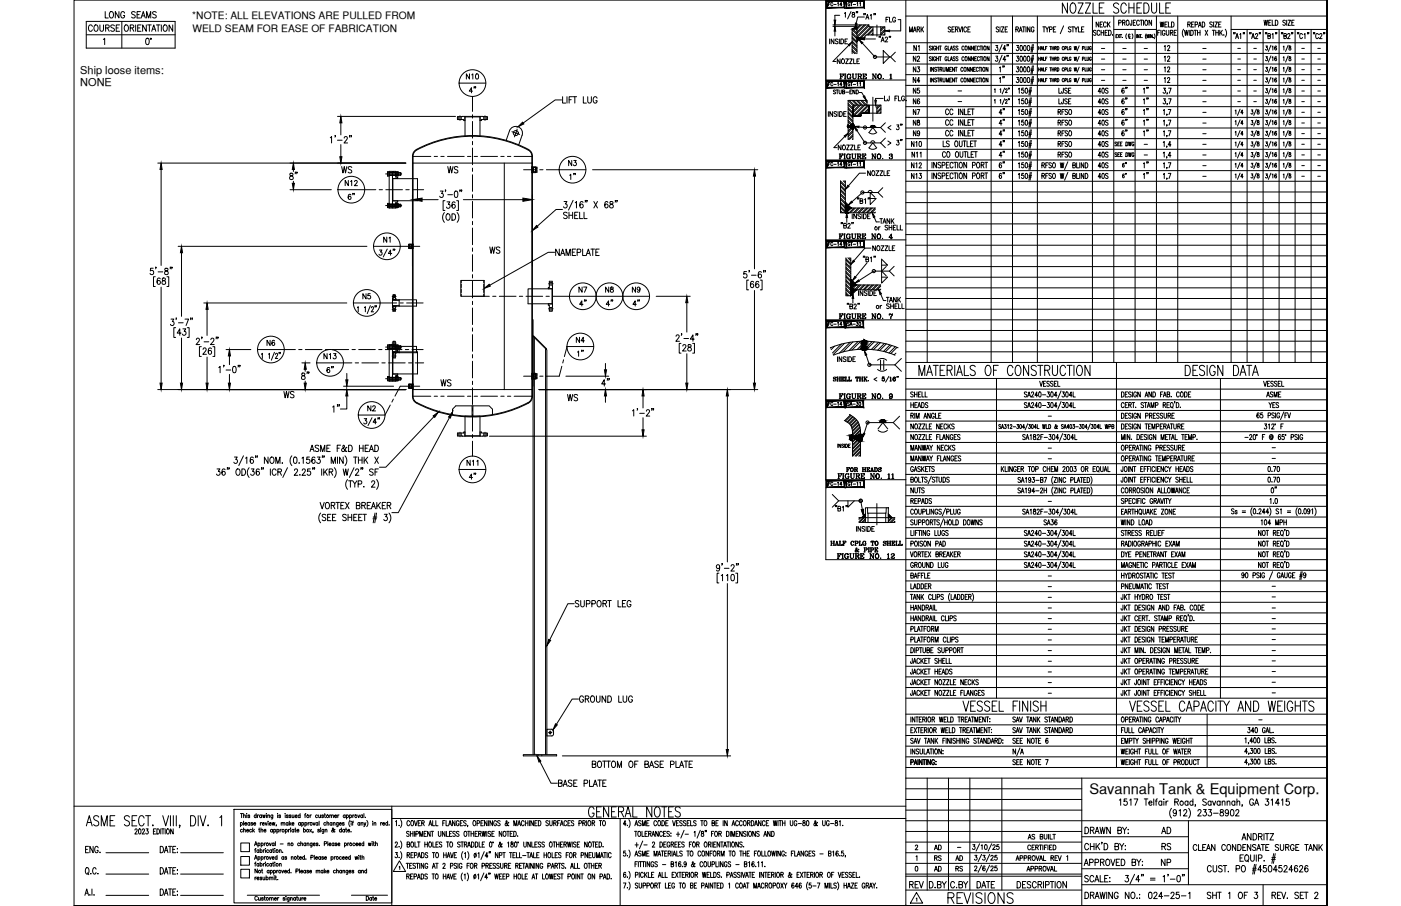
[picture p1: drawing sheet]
<svg xmlns="http://www.w3.org/2000/svg" width="432mm" height="279mm" viewBox="0 0 432 279" stroke-linecap="round" stroke-linejoin="round" font-family="sans-serif">
<defs><g id="words">
<text font-size="6.6" x="291.4" y="279.8">REVISIONS</text>
<text font-size="5.7" x="184.5" y="120.3">4&quot;</text>
<g font-size="5.3">
<text x="26.5" y="10.9">COURSE</text>
<text x="143.6" y="30">4&quot;</text>
<text x="88.5" y="56.4">8&quot;</text>
<text x="104.4" y="54.7">WS</text>
<text x="137.2" y="54.7">WS</text>
<text x="149.9" y="79.4">WS</text>
<text x="92.1" y="118.2">8&quot;</text>
<text x="135.1" y="120.3">WS</text>
<text x="173.9" y="124.9">WS</text>
<text x="105.8" y="128.4" transform="rotate(-90 105.8 128.4)">1&quot;</text>
<text x="279.4" y="275.2">REV</text>
</g>
<g font-size="4.9">
<text x="31.4" y="6.7">LONG SEAMS</text>
<text x="280.8" y="16.9">N1</text>
<text x="358.1" y="16.9">12</text>
<text x="142.9" y="25.8">N10</text>
<text x="280.5" y="26.8">N4</text>
<text x="355.2" y="30" transform="rotate(-90 355.2 30)">1&quot;</text>
<text x="361.9" y="26.8" transform="rotate(-90 361.9 26.8)">12</text>
<text x="351.4" y="33.2">1&quot;</text>
<text x="280.5" y="36.7">N7</text>
<text x="280.5" y="39.9">N8</text>
<text x="306.9" y="39.9">4&quot;</text>
<text x="310.8" y="36.7" transform="rotate(-90 310.8 36.7)">4&quot;</text>
<text x="337.6" y="36.7">40S</text>
<text x="337.6" y="39.9">40S</text>
<text x="355.2" y="39.9" transform="rotate(-90 355.2 39.9)">1&quot;</text>
<text x="280.1" y="46.6">N10</text>
<text x="306.9" y="43">4&quot;</text>
<text x="337.6" y="46.6">40S</text>
<text x="306.9" y="49.7">4&quot;</text>
<text x="306.9" y="52.9">6&quot;</text>
<text x="337.6" y="49.7">40S</text>
<text x="355.2" y="52.9" transform="rotate(-90 355.2 52.9)">1&quot;</text>
<text x="105.5" y="58.6">N12</text>
<text x="174.6" y="56.4">1&quot;</text>
<text x="280.1" y="56.4">N13</text>
<text x="337.6" y="56.4">40S</text>
<text x="110.4" y="62.8" transform="rotate(-90 110.4 62.8)">6&quot;</text>
<text x="111.1" y="93.5">N5</text>
<text x="177.4" y="91.4">N7</text>
<text x="177.8" y="95.6">4&quot;</text>
<text x="185.9" y="91.4">N8</text>
<text x="185.9" y="95.6">4&quot;</text>
<text x="194" y="91.4">N9</text>
<text x="194" y="95.6">4&quot;</text>
<text x="81.5" y="107.9">N6</text>
<text x="176.7" y="106.9">N4</text>
<text x="181" y="111.1" transform="rotate(-90 181 111.1)">1&quot;</text>
<text x="99.8" y="116.1">6&quot;</text>
<text x="86.8" y="123.8">WS</text>
<text x="112.5" y="128.1">N2</text>
<text x="390.2" y="127">YES</text>
<text x="143.6" y="148.9">4&quot;</text>
<text x="394.8" y="153.1" transform="rotate(-90 394.8 153.1)">0&quot;</text>
<text x="177.8" y="217.7">GROUND LUG</text>
<text x="357" y="258.2">AD</text>
<text x="357.4" y="263.2">RS</text>
<text x="357" y="268.1">NP</text>
</g>
<text font-size="4.5" x="335.7" y="244.9">Savannah Tank &amp; Equipment Corp.</text>
<g font-size="4.4">
<text x="272.3" y="8.1">FLG</text>
<text x="279.4" y="10.9">MARK</text>
<text x="336.9" y="9.5">NECK</text>
<text x="356.7" y="9.5">WELD</text>
<text x="280.5" y="20.1">N2</text>
<text x="280.5" y="23.3">N3</text>
<text x="310.8" y="23.3" transform="rotate(-90 310.8 23.3)">1&quot;</text>
<text x="358.1" y="20.1">12</text>
<text x="358.1" y="23.3">12</text>
<text x="280.5" y="30">N5</text>
<text x="310.8" y="26.8" transform="rotate(-90 310.8 26.8)">1&quot;</text>
<text x="337.6" y="30">40S</text>
<text x="348.5" y="30" transform="rotate(-90 348.5 30)">6&quot;</text>
<text x="280.5" y="33.2">N6</text>
<text x="337.6" y="33.2">40S</text>
<text x="348.5" y="33.2" transform="rotate(-90 348.5 33.2)">6&quot;</text>
<text x="348.5" y="39.9" transform="rotate(-90 348.5 39.9)">6&quot;</text>
<text x="280.5" y="43">N9</text>
<text x="325.3" y="43">RFSO</text>
<text x="337.6" y="43">40S</text>
<text x="348.5" y="43" transform="rotate(-90 348.5 43)">6&quot;</text>
<text x="174.3" y="52.2">N3</text>
<text x="280.1" y="52.9">N12</text>
<text x="337.6" y="52.9">40S</text>
<text x="345" y="52.9">6&quot;</text>
<text x="270.2" y="70.2">TANK</text>
<text x="117.5" y="75.8">N1</text>
<text x="99.1" y="111.8">N13</text>
<text x="142.9" y="144.6">N11</text>
<text x="287.2" y="263.2">AD</text>
<text x="287.2" y="269.9">AD</text>
<text x="287.2" y="266.7">RS</text>
<text x="293.9" y="269.9">RS</text>
<text x="293.9" y="266.7">AD</text>
</g>
<g font-size="3.4">
<text x="24.7" y="22.8">Ship loose items:</text>
<text x="24.7" y="26.6">NONE</text>
</g>
<g font-size="3.2">
<text x="59.3" y="6">*NOTE: ALL ELEVATIONS ARE PULLED FROM</text>
<text x="59.3" y="9.9">WELD SEAM FOR EASE OF FABRICATION</text>
</g>
<g font-size="2.6">
<text x="338.7" y="16.2">-</text>
<text x="345" y="16.2">-</text>
<text x="351.7" y="16.2">-</text>
<text x="369.7" y="16.2">-</text>
<text x="380.6" y="16.2">-</text>
<text x="385.6" y="16.2">-</text>
<text x="400.4" y="16.2">-</text>
<text x="405.3" y="16.2">-</text>
<text x="338.7" y="19.4">-</text>
<text x="338.7" y="22.6">-</text>
<text x="345" y="19.4">-</text>
<text x="345" y="22.6">-</text>
<text x="351.7" y="19.4">-</text>
<text x="351.7" y="22.6">-</text>
<text x="369.7" y="19.4">-</text>
<text x="369.7" y="22.6">-</text>
<text x="380.6" y="22.6">-</text>
<text x="380.6" y="19.4">-</text>
<text x="385.6" y="22.6">-</text>
<text x="385.6" y="19.4">-</text>
<text x="400.4" y="22.6">-</text>
<text x="400.4" y="19.4">-</text>
<text x="405.3" y="22.6">-</text>
<text x="405.3" y="19.4">-</text>
<text x="294.2" y="29.3">-</text>
<text x="338.7" y="26.1">-</text>
<text x="345" y="26.1">-</text>
<text x="351.7" y="26.1">-</text>
<text x="369.7" y="26.1">-</text>
<text x="369.7" y="29.3">-</text>
<text x="380.6" y="26.1">-</text>
<text x="380.6" y="29.3">-</text>
<text x="385.6" y="26.1">-</text>
<text x="385.6" y="29.3">-</text>
<text x="400.4" y="26.1">-</text>
<text x="400.4" y="29.3">-</text>
<text x="405.3" y="26.1">-</text>
<text x="405.3" y="29.3">-</text>
<text x="294.2" y="32.5">-</text>
<text x="369.7" y="36">-</text>
<text x="369.7" y="32.5">-</text>
<text x="380.6" y="32.5">-</text>
<text x="385.6" y="32.5">-</text>
<text x="400.4" y="36">-</text>
<text x="400.4" y="32.5">-</text>
<text x="405.3" y="36">-</text>
<text x="405.3" y="32.5">-</text>
<text x="369.7" y="39.2">-</text>
<text x="400.4" y="39.2">-</text>
<text x="405.3" y="39.2">-</text>
<text x="351.7" y="45.9">-</text>
<text x="369.7" y="42.3">-</text>
<text x="369.7" y="45.9">-</text>
<text x="400.4" y="42.3">-</text>
<text x="400.4" y="45.9">-</text>
<text x="405.3" y="42.3">-</text>
<text x="405.3" y="45.9">-</text>
<text x="351.7" y="49">-</text>
<text x="369.7" y="49">-</text>
<text x="369.7" y="52.2">-</text>
<text x="400.4" y="49">-</text>
<text x="400.4" y="52.2">-</text>
<text x="405.3" y="49">-</text>
<text x="405.3" y="52.2">-</text>
<text x="369.7" y="55.7">-</text>
<text x="400.4" y="55.7">-</text>
<text x="405.3" y="55.7">-</text>
<text x="322.1" y="129.5">-</text>
<text x="322.1" y="139.3">-</text>
<text x="322.1" y="142.9">-</text>
<text x="391.2" y="139.3">-</text>
<text x="391.2" y="142.5">-</text>
<text x="322.1" y="155.9">-</text>
<text x="322.1" y="178.9">-</text>
<text x="322.1" y="185.6">-</text>
<text x="322.1" y="182">-</text>
<text x="391.2" y="185.2">-</text>
<text x="391.2" y="182">-</text>
<text x="322.1" y="191.9">-</text>
<text x="322.1" y="188.7">-</text>
<text x="391.2" y="191.9">-</text>
<text x="391.2" y="188.7">-</text>
<text x="322.1" y="195.4">-</text>
<text x="391.2" y="195.1">-</text>
<text x="322.1" y="198.6">-</text>
<text x="322.1" y="201.8">-</text>
<text x="391.2" y="198.6">-</text>
<text x="391.2" y="201.8">-</text>
<text x="322.1" y="205.3">-</text>
<text x="322.1" y="208.5">-</text>
<text x="391.2" y="208.5">-</text>
<text x="391.2" y="205">-</text>
<text x="322.1" y="211.7">-</text>
<text x="322.1" y="214.8">-</text>
<text x="391.2" y="214.8">-</text>
<text x="391.2" y="211.7">-</text>
<text x="387" y="223.3">-</text>
<text x="294.2" y="262.5">-</text>
</g>
</g></defs>
<!-- layer: 0 -->
<g fill="none" stroke="#000" stroke-width=".31">
<path d="M22.8 0h386.2v279.4v-279.4v279.4h-386.2h386.2h-386.2zM254.5 0v172.6h154.5M279.2 0v279.4M279.2 5h129.8M279.2 13.2h129.8M279.2 16.5h129.8M279.2 19.7h129.8M285.8 5v106.8M305.5 5v106.8M312.1 5v106.8M319.7 5v106.8M336.7 5v106.8"/>
<path d="M343.3 9.1h13.1M343.3 5v106.8M349.8 9.1v102.7M356.4 5v106.8M363 5v106.8M379.4 9.1h29.6M379.4 5v106.8M384.4 9.1v102.7M389.3 9.1v102.7M394.2 9.1v102.7M399.2 9.1v102.7M404.1 9.1v102.7"/>
<path d="M254.5 24.7h24.7M279.2 23h129.8M279.2 26.3h129.8M279.2 29.6h129.8M279.2 32.9h129.8M279.2 36.2h129.8M279.2 39.5h129.8M254.5 49.3h154.5M279.2 42.8h129.8M279.2 46h129.8M279.2 52.6h129.8M279.2 55.9h129.8"/>
<path d="M279.2 59.2h129.8M254.5 74h24.7M279.2 62.5h129.8M279.2 65.8h129.8M279.2 69h129.8M279.2 72.3h129.8M279.2 75.6h129.8M279.2 78.9h129.8M254.5 98.6h154.5M279.2 95.4h129.8M279.2 92.1h129.8M279.2 88.8h129.8"/>
<path d="M279.2 85.5h129.8M279.2 82.2h129.8M279.2 120h129.8M279.2 111.8h129.8M279.2 116.7h129.8M279.2 105.2h129.8M279.2 101.9h129.8M279.2 108.5h129.8M307.1 116.7v98.6M344.1 111.8v124.9M376.2 116.7v98.6M254.5 123.3h154.5"/>
<path d="M279.2 129.9h129.8M279.2 126.6h129.8M279.2 133.1h129.8M279.2 136.4h129.8M279.2 139.7h129.8M254.5 147.9h24.7M279.2 143h129.8M279.2 146.3h129.8M279.2 149.6h129.8M279.2 152.9h129.8M279.2 156.1h129.8M279.2 159.4h129.8"/>
<path d="M279.2 179.2h129.8M279.2 175.9h129.8M279.2 169.3h129.8M279.2 166h129.8M279.2 162.7h129.8M279.2 198.9h129.8M279.2 195.6h129.8M279.2 192.3h129.8M279.2 189h129.8M279.2 185.7h129.8M279.2 182.5h129.8M279.2 215.3h129.8"/>
<path d="M279.2 212h129.8M279.2 208.7h129.8M279.2 205.5h129.8M279.2 202.2h129.8M279.2 240h129.8M279.2 220.2h129.8M279.2 223.5h129.8M279.2 226.8h129.8M279.2 230.1h129.8M279.2 233.4h129.8M279.2 236.7h129.8M285.8 240v34.5"/>
<path d="M292.3 240v34.5M298.9 240v34.5M308.8 240v34.5M333.4 240v39.4M372 220.2v16.5M22.8 248.6h256.4M72.1 249.6h48.7v28.8h-48.7zM74.1 253.8l.1-.1a.37 .37 0 0 1 .5 .4 .37 .37 0 0 1-.6 .2M74.1 250.9h.7M74.1 253.7v1.2M74.2 260h2.7v2.6h-2.7zM74.5 250.9v1.3"/>
<path d="M74.7 255.9a.35 .35 0 0 0-.5 0 .35 .35 0 0 0 0 .5 .35 .35 0 0 0 .5 0M75.1 251.5l.5-.1v.8M75.1 256l.5-.2v.8M75.1 250.9v1.3M75.1 253.2v1.3M75.1 255.3v1.3M75.4 254h.7l-.1-.2a.35 .35 0 0 0-.5 .1 .35 .35 0 0 0 .1 .5 .35 .35 0 0 0 .5-.1M76 256.1h.6v-.2a.36 .36 0 0 0-.5 0 .36 .36 0 0 0 0 .5 .36 .36 0 0 0 .5 0M76 251h.1M76.1 251.4v.8M77 251.5l-.2-.2-.4 .2 .5 .3v.3l-.5-.1M77 253.8a.36 .36 0 0 0-.5 0 .36 .36 0 0 0 0 .5 .36 .36 0 0 0 .5 0"/>
<path d="M77 253.7v.8M77.5 255.9a.35 .35 0 0 0-.5 0 .35 .35 0 0 0 0 .5 .35 .35 0 0 0 .5 0M77.9 253.8l-.2-.1-.4 .1 .5 .3v.3l-.5-.1M77.9 255.3v1.3M78.1 256.1l.3 .5M78.2 254h.6v-.2a.36 .36 0 0 0-.5 0 .36 .36 0 0 0 0 .5 .36 .36 0 0 0 .5 0M78.4 255.8l-.5 .6M79 251.5a.35 .35 0 0 0-.6 0 .35 .35 0 0 0 0 .5 .35 .35 0 0 0 .6 0M79 250.9v1.3M79.4 251.3v.9M79.5 260v1.2M79.7 255.8h.4"/>
<path d="M79.8 251.3l-.4 .4M79.9 255.3v1.1l.2 .2M80.2 253.7v.8M80.4 256l.5-.2 .1 .8M80.4 255.3v1.3M80.5 260v1.2M80.6 251.5a.35 .35 0 0 0-.5 0 .35 .35 0 0 0 0 .5 .35 .35 0 0 0 .5 0M80.6 251.3v.9M80.6 253.7l-.4 .3M80.8 254h.6v-.3a.37 .37 0 0 0-.6 .4 .37 .37 0 0 0 .6 .2M80.9 251.3l.3 .9 .2-.9 .2 .9 .2-.9M81.4 256.1h.6a.31 .31 0 0 0-.3-.4 .31 .31 0 0 0-.3 .4l.2 .5 .4-.2"/>
<path d="M81.4 260v.8M81.7 253.7l.3 .8 .3-.8M81.9 260l-.5 .3M82.1 251h.1M82.1 251.4v.8M82.5 251.5l.5-.1 .1 .8M82.5 251.3v.9M82.6 253.3h.1M82.6 253.7v.8M83 254h.6l-.1-.2a.35 .35 0 0 0-.4 .1 .35 .35 0 0 0 0 .5 .35 .35 0 0 0 .5-.1M83 260l.3 .8 .3-.8M83.9 253.7l.2 .8 .2-.8 .2 .8 .2-.8"/>
<path d="M84 255.9a.35 .35 0 0 0-.5 0 .35 .35 0 0 0 0 .5 .35 .35 0 0 0 .5 0M84 255.8v.8M84.1 251.3l-.1 1.2h-.4M84.1 251.5a.35 .35 0 0 0-.5 0 .35 .35 0 0 0 0 .5 .35 .35 0 0 0 .5 0M84.4 255.9a.35 .35 0 0 1 .5 0 .35 .35 0 0 1 0 .5 .35 .35 0 0 1-.5 0M84.4 255.8v1.2M84.5 260v.8M84.9 259.5v1.3M85.2 254.4l-.1 .3M85.3 255.9a.35 .35 0 0 1 .6 0 .35 .35 0 0 1 0 .5 .35 .35 0 0 1-.6 0M85.3 255.8v1.2M85.5 251h.1"/>
<path d="M85.6 251.4v.8M86.3 255.8v.8M86.5 251.5l-.2-.2-.4 .2 .5 .3v.3l-.5-.1M86.7 253.9l.5-.2v.8M86.7 253.7v.8M86.7 255.8l-.4 .3M87.2 253.9l.5-.2 .1 .8M87.8 251h.1M87.9 251.4v.8M87.9 255.9a.35 .35 0 0 1 .6 0 .35 .35 0 0 1 0 .5 .35 .35 0 0 1-.6 0M87.9 255.8v1.2M88.8 253.8a.36 .36 0 0 0-.5 0 .36 .36 0 0 0 0 .5 .36 .36 0 0 0 .5 0"/>
<path d="M88.8 253.7v.8M88.8 260v.8M88.8 251.5l-.2-.2-.4 .2 .6 .3v.3l-.6-.1M88.9 255.8v.8M89.2 253.2v1.3M89.3 255.8l-.4 .3M89.4 254l.3 .5M89.5 255.4h.1M89.6 255.8v.8M89.7 251.5l-.2-.2-.4 .2 .5 .3v.3l-.5-.1M89.7 253.7l-.5 .6M90 254h.6v-.2a.35 .35 0 0 0-.5 .1 .35 .35 0 0 0 0 .4 .35 .35 0 0 0 .5 0"/>
<path d="M90 251.3l.1 .8 .5-.2M90.6 255.9a.35 .35 0 0 0-.6 0 .35 .35 0 0 0 0 .5 .35 .35 0 0 0 .6 0M90.6 255.8v.8M90.6 251.3v.9M90.9 255.8h.3M91 251.7h.6l-.1-.3a.36 .36 0 0 0-.5 .1 .36 .36 0 0 0 .1 .5 .36 .36 0 0 0 .5 0M91 255.3v1.1l.3 .2M91.5 256.1h.6a.31 .31 0 0 0-.3-.4 .31 .31 0 0 0-.3 .4l.3 .5 .3-.2M92.5 251.5a.35 .35 0 0 0-.5 0 .35 .35 0 0 0 0 .5 .35 .35 0 0 0 .5 0M92.5 250.9v1.3M92.6 253.8a.36 .36 0 0 0-.5 0 .36 .36 0 0 0 0 .5 .36 .36 0 0 0 .5 0M92.6 253.7v.8"/>
<path d="M92.7 259.5v1.3M93 253.8l.1-.1a.37 .37 0 0 1 .5 .4 .37 .37 0 0 1-.6 .2M93 253.7v1.2M93.6 255.9a.35 .35 0 0 1 .5 0 .35 .35 0 0 1 0 .5 .35 .35 0 0 1-.5 0M93.6 255.3v1.3M93.9 251.3h.3M94 253.8l.1-.1a.37 .37 0 0 1 .5 .4 .37 .37 0 0 1-.6 .2M94 253.7v1.2M94.2 260v.8M94.3 250.9l-.3 .2v1.1M94.6 260v.8M95 253.7v.8"/>
<path d="M95.4 253.7l-.4 .3M95.5 255.8l.5 .8M95.6 251.3v.9M96 251.3l-.4 .4M96 255.8l-.5 .8M96.2 260l-.1 1.1-.4 .1M96.5 253.7l.3 .8 .3-.8M96.5 256.5l-.1 .3M97.9 251.5a.35 .35 0 0 0-.6 0 .35 .35 0 0 0 0 .5 .35 .35 0 0 0 .6 0M98 253.8a.36 .36 0 0 0-.6 0 .36 .36 0 0 0 0 .5 .36 .36 0 0 0 .6 0M98 253.7v.8M98.2 251.3l.1 .8 .5-.2"/>
<path d="M98.4 253.2v1.3M98.5 255.9l-.5-.1 .5 .6-.2 .2-.4-.2M98.8 251.3v.9M98.8 255.4h.1M98.8 255.8v.8M99.7 251.5l-.2-.2-.4 .2 .6 .3v.3l-.6-.1M99.8 255.8v1.1l-.5 .1M99.8 255.9a.35 .35 0 0 0-.5 0 .35 .35 0 0 0 0 .5 .35 .35 0 0 0 .5 0M99.9 251.3h.4M100.1 250.9v1l.3 .3M100.2 256l.5-.2 .1 .8M100.2 255.8v.8"/>
<path d="M100.4 253.8a.36 .36 0 0 0-.5 0 .36 .36 0 0 0 0 .5 .36 .36 0 0 0 .5 0M100.8 253.9l.5-.2v.8M100.8 253.2v1.3M101 259.5v1.3M101.6 251.5l.6-.1v.8M101.6 251.3v.9M102.2 251.5l.5-.1 .1 .8M102.3 253.8l-.1-.1a.37 .37 0 0 0-.5 .4 .37 .37 0 0 0 .6 .2M102.3 253.7v.8M102.7 253.9l.5-.2 .1 .8M102.7 253.7v.8M102.9 260v.8"/>
<path d="M103.1 251.7h.6a.31 .31 0 0 0-.3-.4 .31 .31 0 0 0-.3 .4l.3 .5 .3-.2M103.2 255.9l-.1-.1a.67 .67 0 0 1-.8 .7v-.4l.5-.4-.2-.4-.1 .5 .5 .7h.2M104.1 251.3v.9M104.2 253.7v1.1l-.4 .1M104.2 253.8a.36 .36 0 0 0-.5 0 .36 .36 0 0 0 0 .5 .36 .36 0 0 0 .5 0M104.5 251.3l-.4 .4M104.6 254h.6v-.2a.35 .35 0 0 0-.5 .1 .35 .35 0 0 0 0 .5 .35 .35 0 0 0 .5-.1M105.2 255.9a.35 .35 0 0 0-.5 0 .35 .35 0 0 0 0 .5 .35 .35 0 0 0 .5 0M105.2 255.3v1.3M106.1 253.8l-.2-.1-.4 .1 .5 .3v.3l-.5-.1M106.2 255.9a.35 .35 0 0 0-.5 0 .35 .35 0 0 0 0 .5 .35 .35 0 0 0 .5 0M106.2 255.8v.8"/>
<path d="M106.2 260v1.2M106.4 251.5a.35 .35 0 0 0-.5 0 .35 .35 0 0 0 0 .5 .35 .35 0 0 0 .5 0M106.4 251.3v.9M106.5 255.8h.3M106.6 255.3v1.1l.3 .2M106.8 251.5a.35 .35 0 0 1 .5 0 .35 .35 0 0 1 0 .5 .35 .35 0 0 1-.5 0M106.8 251.3v1.3M107.2 256.1h.6l-.1-.2a.35 .35 0 0 0-.5 0 .35 .35 0 0 0 .1 .5 .35 .35 0 0 0 .5 0M107.2 260v.8M107.6 260l-.4 .3M107.8 251.5a.35 .35 0 0 1 .5 0 .35 .35 0 0 1 0 .5 .35 .35 0 0 1-.5 0M107.8 251.3v1.3"/>
<path d="M107.9 253a1.45 1.45 0 0 0 0 1.9M108.2 256.5h.1M108.2 253.3h.1M108.2 253.7v.8M108.5 253.7h.4M108.7 251.3v.9M108.9 253.2l-.2 .3v1M109.2 251.3l-.5 .4M110.3 251.3l.3 .9 .3-.9M110.9 253.8a.36 .36 0 0 0-.5 0 .36 .36 0 0 0 0 .5 .36 .36 0 0 0 .5 0M110.9 253.7v.8M111.3 253.9l.5-.2 .1 .8"/>
<path d="M111.3 253.7v.8M111.8 251.5a.35 .35 0 0 0-.6 0 .35 .35 0 0 0 0 .5 .35 .35 0 0 0 .6 0M111.8 251.3v.9M112.1 259.5v1.3M112.2 253.7l.3 .8 .3-.8M112.2 250.9v1.3M112.5 254.5l-.4 .4M112.6 252h.1M113 253a1.45 1.45 0 0 1 0 1.9M113.5 260l.2 .8 .3-.8 .2 .8 .2-.8M114.7 259.6h.1M114.8 253.3h.1"/>
<path d="M114.9 253.7v.8M115 260h.4M115.2 259.5v1.1l.2 .2M115.3 253.9l.5-.2v.8M115.3 253.7v.8M115.7 259.5v1.3M117.3 253.7v.8M117.7 253.7l-.4 .3M117.9 254h.7l-.1-.2a.35 .35 0 0 0-.5 .1 .35 .35 0 0 0 .1 .5 .35 .35 0 0 0 .5-.1M119.5 253.8l-.1-.1a.37 .37 0 0 0-.6 .4 .37 .37 0 0 0 .7 .2M119.5 253.2v1.3M119.9 254.4h.1"/>
<path d="M120.8 248.6v30.8M120.8 252.4h158.4M191.1 252.4v27M279.2 253.1h129.8M279.2 259.7h54.2M279.2 256.4h54.2M279.2 249.8h54.2M279.2 246.5h54.2M279.2 243.2h54.2M333.4 258h32.9M366.3 253.1v19.7M74.2 268.1h2.7v2.6h-2.7z"/>
<path d="M74.2 264.1h2.7v2.7h-2.7zM76.2 276.1h22.3M78.4 260.8l.4-1.3 .5 1.3M78.4 265l.4-1.2 .5 1.2M78.5 262.1h.3M78.5 266.3h.3M78.6 260.4h.5M78.6 264.6h.5M78.6 270.5v.8M78.9 261.7l-.2 .2v1M78.9 265.9l-.2 .2v1M79 270.5l-.4 .3"/>
<path d="M79.2 270.8h.6l-.1-.2a.37 .37 0 0 0-.5 .3 .37 .37 0 0 0 .6 .2M79.3 268v1.2l-.7-1.2v1.2M79.3 276.7a.39 .39 0 0 0-.5-.3 .39 .39 0 0 0-.3 .5v.3a.39 .39 0 0 0 .3 .4 .39 .39 0 0 0 .5-.3M79.5 260.2a.35 .35 0 0 1 .5-.1 .35 .35 0 0 1 0 .5 .35 .35 0 0 1-.5 0M79.5 264.4l.1-.2a.36 .36 0 0 1 .5 .4 .36 .36 0 0 1-.6 .2M79.5 264.2v1.2M79.7 276.8v.8l.5-.2M79.8 262.3a.36 .36 0 0 0-.5-.1 .36 .36 0 0 0 0 .6 .36 .36 0 0 0 .5-.1M79.8 266.5a.35 .35 0 0 0-.5-.1 .35 .35 0 0 0 0 .6 .35 .35 0 0 0 .5-.1M79.8 262.1v.8M79.8 266.3v.8M80.2 262.3a.36 .36 0 0 1 .5-.1 .36 .36 0 0 1 0 .6 .36 .36 0 0 1-.5-.1"/>
<path d="M80.2 266.5a.35 .35 0 0 1 .5-.1 .35 .35 0 0 1 0 .6 .35 .35 0 0 1-.5-.1M80.2 261.7v1.2M80.2 265.9v1.2M80.2 276.8v.8M80.5 260.2a.35 .35 0 0 1 .5-.1 .35 .35 0 0 1 0 .5 .35 .35 0 0 1-.5 0M80.5 264.4l.1-.2a.37 .37 0 0 1 .5 .4 .37 .37 0 0 1-.6 .2M80.5 264.2v1.2M80.6 268.4h.3M80.7 270.7l-.2-.2-.4 .2 .5 .3v.3l-.5-.2M80.8 268v1l.2 .2M81 270.5l.1 .8 .5-.2M81.2 277l-.3-.2-.3 .2 .5 .3v.3l-.5-.1"/>
<path d="M81.2 262.1v.8M81.2 266.3v.8M81.4 276.8h.4M81.4 264.2v.8M81.6 262.1l-.4 .3M81.6 266.3l-.4 .3M81.6 276.4v1l.2 .2M81.6 270.5v.8M81.8 261.7h.1M81.8 265.9h.1M81.8 262.1v.8M81.8 266.3v.8"/>
<path d="M81.9 264.2l-.5 .3M82 270.7a.36 .36 0 0 1 .5-.1 .36 .36 0 0 1 0 .6 .36 .36 0 0 1-.5-.1M82 270.1v1.2M82.8 262.3a.36 .36 0 0 0-.5-.1 .36 .36 0 0 0 0 .6 .36 .36 0 0 0 .5-.1M82.8 266.5a.35 .35 0 0 0-.5-.1 .35 .35 0 0 0 0 .6 .35 .35 0 0 0 .5-.1M82.9 268.6l-.1-.2a.37 .37 0 0 0-.5 .4 .37 .37 0 0 0 .6 .2M82.9 268.4v.8M83 264.2l.3 .8 .3-.8M83 270.7l.5-.1v.7M83 270.5v.8M83.1 277l.5-.1 .1 .7M83.1 276.8v.8"/>
<path d="M83.4 268.6l.1-.2a.37 .37 0 0 1 .5 .4 .37 .37 0 0 1-.6 .2M83.4 268.4v1.2M83.5 270.7l.6-.1v.7M83.7 277l.5-.1v.7M83.7 262.3a.36 .36 0 0 0-.5-.1 .36 .36 0 0 0 0 .6 .36 .36 0 0 0 .5-.1M83.7 266.5a.35 .35 0 0 0-.5-.1 .35 .35 0 0 0 0 .6 .35 .35 0 0 0 .5-.1M83.7 262.1v.8M83.7 266.3v.8M83.9 264.5h.6l-.1-.2a.36 .36 0 0 0-.5 .1 .36 .36 0 0 0 .1 .5 .36 .36 0 0 0 .5-.1M84 262.1h.4M84 266.3h.4M84.2 261.7v1l.2 .2"/>
<path d="M84.2 265.9v1l.2 .2M84.3 268.6l.1-.2a.37 .37 0 0 1 .5 .4 .37 .37 0 0 1-.6 .2M84.3 268.4v1.2M84.5 260.2a.35 .35 0 0 0-.5-.1 .35 .35 0 0 0 0 .5 .35 .35 0 0 0 .5 0M84.5 270.1h.1M84.5 270.6v.7M84.6 277.2h.6a.31 .31 0 0 0-.3-.4 .31 .31 0 0 0-.3 .4l.2 .4 .4-.1M84.7 261.7h.1M84.7 265.9h.1M84.7 262.1v.8M84.7 266.3v.8M84.8 270.5h.4"/>
<path d="M85 270.1v1l.2 .2M85.3 268.4v.8M85.4 264.4l-.1-.2a.36 .36 0 0 0-.5 .4 .36 .36 0 0 0 .6 .2M85.4 263.8v1.2M85.6 276.8v.8M85.6 271.2h.1M85.7 268.4l-.4 .4M86 276.8l-.4 .4M86.1 262.3l.5-.2 .1 .8M86.1 266.5l.5-.2 .1 .8M86.1 262.1v.8M86.1 266.3v.8"/>
<path d="M86.4 260.3h.9M86.8 268.4l.3 .8 .3-.8M87.1 262.8h.1M87.4 264.4a.36 .36 0 0 0-.5-.1 .36 .36 0 0 0 0 .5 .36 .36 0 0 0 .5 0M87.4 264.2v.8M87.7 268.8h.6l-.1-.4a.37 .37 0 0 0-.5 .4 .37 .37 0 0 0 .6 .2M87.8 277l-.5-.1 .5 .6-.2 .1-.4-.1M88.1 276.4h.1M88.2 276.9v.7M88.3 264.4l-.1-.2-.4 .2 .5 .2v.4l-.5-.2M88.8 260.2l.5-.2v.8M89.1 276.8v1.1l-.4 .1"/>
<path d="M89.1 277a.34 .34 0 0 0-.5 0 .34 .34 0 0 0 0 .5 .34 .34 0 0 0 .5 0M89.2 268.6l-.1-.2a.37 .37 0 0 0-.5 .4 .37 .37 0 0 0 .6 .2M89.2 268v1.2M89.5 277l.5-.1 .1 .7M89.5 276.8v.8M89.7 269.1h.1M89.8 264.4l.5-.2v.8M89.8 264.2v.8M91.1 277a.35 .35 0 0 0-.6 0 .35 .35 0 0 0 0 .5 .35 .35 0 0 0 .6 0M91.1 276.8v.8M91.2 268.6h.6l.1-.5-.7-.1v1.2M91.4 276.8h.3"/>
<path d="M91.5 276.4v1l.3 .2M91.6 264.2h.4M91.8 263.8v1l.2 .2M92.1 276.8v.8l.5-.2M92.3 264.5h.6l-.1-.3a.36 .36 0 0 0-.5 .4 .36 .36 0 0 0 .6 .2M92.3 268v1.2M92.4 260.2a.35 .35 0 0 0-.6-.1 .35 .35 0 0 0 0 .5 .35 .35 0 0 0 .6 0M92.6 268.8h.7l-.1-.3a.36 .36 0 0 0-.5 .1 .36 .36 0 0 0 .1 .5 .36 .36 0 0 0 .5-.1M92.6 276.8v.8M92.7 260.2l.5-.2 .1 .8M93 276.8v.8M93.5 276.8l-.5 .4"/>
<path d="M93.7 277.2h.6l-.1-.3a.36 .36 0 0 0-.5 .1 .36 .36 0 0 0 .1 .5 .36 .36 0 0 0 .5 0M93.8 264.4a.36 .36 0 0 0-.5-.1 .36 .36 0 0 0 0 .5 .36 .36 0 0 0 .5 0M93.8 263.8v1.2M94.2 268.6l-.1-.2a.37 .37 0 0 0-.6 .4 .37 .37 0 0 0 .7 .2M94.2 268.4v.8M94.2 260.2a.35 .35 0 0 0-.5-.1 .35 .35 0 0 0 0 .5 .35 .35 0 0 0 .5 0M94.3 264.9h.1M94.6 260.2l.5-.2 .1 .8M95.1 268.6l-.5-.2v.3l.5 .3-.2 .2-.4-.2M95.4 268.8h.6l-.1-.4a.37 .37 0 0 0-.5 .4 .37 .37 0 0 0 .6 .2M95.8 264.4h.6v-.6h-.6v1.2M96.2 260.2a.35 .35 0 0 0-.5-.1 .35 .35 0 0 0 0 .5 .35 .35 0 0 0 .5 0"/>
<path d="M96.5 260.3h.6v-.2a.36 .36 0 0 0-.5 .1 .36 .36 0 0 0 0 .4 .36 .36 0 0 0 .5 0M96.9 263.8v1.2M97.2 264.5h.7l-.2-.3a.36 .36 0 0 0-.5 .4 .36 .36 0 0 0 .7 .2M97.5 268.6l.5-.2v.8M97.5 268.4v.8M98 260.2l-.5-.2 .5 .6-.2 .2-.3-.2M98 268.6l.5-.2 .1 .8M98.4 260.7h.1M98.8 264.4a.36 .36 0 0 0-.5-.1 .36 .36 0 0 0 0 .5 .36 .36 0 0 0 .5 0M98.8 264.2v.8M99.5 268.6l-.1-.2a.37 .37 0 0 0-.5 .4 .37 .37 0 0 0 .6 .2M99.5 268.4v.8"/>
<path d="M99.7 264.4l-.2-.2-.4 .2 .6 .2v.4l-.6-.2M99.9 260.2h.7v-.5l-.7-.2v1.3M99.9 268v1.2M100 264.5h.6v-.2a.36 .36 0 0 0-.5 .1 .36 .36 0 0 0 0 .5 .36 .36 0 0 0 .5-.1M100.2 268.8l.3 .4M100.5 268.4l-.6 .6M100.8 268.8h.6l-.1-.4a.37 .37 0 0 0-.5 .4 .37 .37 0 0 0 .6 .2M101.4 260.3h.6a.31 .31 0 0 0-.3-.3 .31 .31 0 0 0-.3 .3l.2 .5 .4-.2M102 264.4a.36 .36 0 0 1 .6-.1 .36 .36 0 0 1 0 .5 .36 .36 0 0 1-.6 0M102 264.2v1.2M102.9 260.2a.35 .35 0 0 0-.5-.1 .35 .35 0 0 0 0 .5 .35 .35 0 0 0 .5 0M103 264.2v.8"/>
<path d="M103.4 268.6l-.1-.2a.37 .37 0 0 0-.5 .4 .37 .37 0 0 0 .6 .2M103.4 264.2l-.4 .3M103.7 268.6l.5-.2 .1 .8M103.7 268v1.2M103.8 260.2l-.5-.2v.3l.5 .3-.2 .2-.3-.2M104.1 260.3h.7l-.1-.2a.36 .36 0 0 0-.5 .1 .36 .36 0 0 0 .1 .4 .36 .36 0 0 0 .5 0M105.2 264.4a.36 .36 0 0 0-.5-.1 .36 .36 0 0 0 0 .5 .36 .36 0 0 0 .5 0M105.3 268.6l-.1-.2a.37 .37 0 0 0-.6 .4 .37 .37 0 0 0 .7 .2M105.3 268.4v.8M105.5 264.5h.6v-.2a.36 .36 0 0 0-.5 .1 .36 .36 0 0 0 0 .4 .36 .36 0 0 0 .5 0M105.7 268.6l.5-.2v.8M105.7 268.4v.8"/>
<path d="M106.2 260.2a.35 .35 0 0 1 .5-.1 .35 .35 0 0 1 0 .5 .35 .35 0 0 1-.5 0M106.4 264.5h.7l-.1-.2a.36 .36 0 0 0-.5 .1 .36 .36 0 0 0 .1 .5 .36 .36 0 0 0 .5-.1M107.2 268.4v1.1l-.5 .1M107.2 268.6l-.1-.2a.37 .37 0 0 0-.5 .4 .37 .37 0 0 0 .6 .2M107.6 268.8h.6l-.1-.4a.37 .37 0 0 0-.5 .4 .37 .37 0 0 0 .6 .2M108 264.4l-.1-.2a.36 .36 0 0 0-.5 .4 .36 .36 0 0 0 .6 .2M108 263.8v1.2M108.3 276.1h11.1M109.1 268.6l-.6-.2v.3l.6 .3-.3 .2-.3-.2M109.3 260.2a.35 .35 0 0 0-.5-.1 .35 .35 0 0 0 0 .5 .35 .35 0 0 0 .5 0M109.4 264.2l.2 .8 .2-.8 .2 .8 .2-.8M109.7 260.3h.6a.31 .31 0 0 0-.3-.3 .31 .31 0 0 0-.3 .3l.2 .5 .4-.2"/>
<path d="M110.6 260.3h.6l-.1-.2a.36 .36 0 0 0-.4 .1 .36 .36 0 0 0 0 .4 .36 .36 0 0 0 .5 0M110.5 263.8h.1M110.6 264.2v.8M110.9 264.2h.4M111 263.8v1l.3 .2M111 268.6l-.1-.2a.37 .37 0 0 0-.5 .4 .37 .37 0 0 0 .6 .2M111 268.4v.8M111.4 268.6l.6-.2v.8M111.4 268.4v.8M111.6 264.4l.5-.2 .1 .8M111.6 263.8v1.2M112.1 260.2a.35 .35 0 0 0-.5-.1 .35 .35 0 0 0 0 .5 .35 .35 0 0 0 .5 0"/>
<path d="M112.9 276.4a.64 .64 0 0 1 .7 .6 .64 .64 0 0 1-.7 .6zM113 268.6l-.1-.2a.37 .37 0 0 0-.5 .4 .37 .37 0 0 0 .6 .2M113 268v1.2M114.5 277a.35 .35 0 0 0-.5 0 .35 .35 0 0 0 0 .5 .35 .35 0 0 0 .5 0M114.5 276.8v.8M114.7 260v.8M114.8 276.8h.4M115 276.4v1l.2 .2M115.5 277.2h.6a.31 .31 0 0 0-.3-.4 .31 .31 0 0 0-.3 .4l.2 .4 .4-.1M115.7 260.2l.5-.2 .1 .8M279.2 266.3h54.2M279.2 263h87.1"/>
<path d="M279.2 274.5h54.2M279.2 269.6h54.2M279.2 270.2h54.2M333.4 267.9h32.9M333.4 272.8h75.6M389.3 272.8v6.6"/>
<circle cx="87.3" cy="256.1" r=".39"/>
<circle cx="94.8" cy="256.1" r=".39"/>
<circle cx="94.9" cy="251.7" r=".39"/>
<circle cx="95.9" cy="254" r=".39"/>
<circle cx="101" cy="251.7" r=".39"/>
<circle cx="109.7" cy="251.7" r=".39"/>
<circle cx="80" cy="268.8" r=".39"/>
<circle cx="82.4" cy="260.3" r=".39"/>
<circle cx="82.4" cy="277.2" r=".39"/>
<circle cx="82.4" cy="264.6" r=".39"/>
<circle cx="85.4" cy="262.5" r=".4"/>
<circle cx="85.4" cy="266.7" r=".39"/>
<circle cx="86.2" cy="268.8" r=".39"/>
<circle cx="90" cy="260.4" r=".39"/>
<circle cx="91" cy="264.6" r=".39"/>
<circle cx="104" cy="264.6" r=".39"/>
<circle cx="108.1" cy="260.4" r=".39"/>
</g>
<!-- layer: ASME CHECK -->
<g fill="none" stroke="#000" stroke-width=".31">
<path d="M26.6 254.7l.9-3.2 .9 3.2M26.9 253.6h1.2M30.4 252a.82 .82 0 0 0-.9-.5 .82 .82 0 0 0-.6 .8l.2 .4 1.1 .6 .2 .9a.87 .87 0 0 1-.7 .5 .87 .87 0 0 1-.8-.5M31.2 254.7v-3.2l.9 3.2 .9-3.2v3.2M33.9 253h.9M35.4 251.5h-1.5v3.2h1.5M39.9 252a.79 .79 0 0 0-1-.4 .79 .79 0 0 0-.5 1l1.1 .6a.83 .83 0 0 1 .2 1.4 .83 .83 0 0 1-1.4-.4M40.7 253h.9M41.6 256l.1-.2a.37 .37 0 0 1 .5-.1 .37 .37 0 0 1 0 .5l-.6 1h.7M42.2 251.5h-1.5v3.2h1.5M42.8 255.7l.2-.1a.92 .92 0 0 1 0 1.6l-.3-.7zM43.9 256v-.2a.42 .42 0 0 1 .6 0 .42 .42 0 0 1-.1 .6l-.6 .8h.8"/>
<path d="M44.4 252.3a.78 .78 0 0 0-.8-.8 .78 .78 0 0 0-.8 .8v1.6a.78 .78 0 0 0 .8 .8 .78 .78 0 0 0 .8-.8M44.9 251.5h1.5M45 255.6h.7l-.4 .6a.45 .45 0 0 1 .4 .7 .45 .45 0 0 1-.8 0M45.7 251.5v3.2M47.1 254.4v.3zM47.3 256.4h.4M48 255.6h-.7v1.6h.7M48.4 255.6a.79 .79 0 0 1 .8 .8 .79 .79 0 0 1-.8 .8zM49.6 255.6v1.6M49.8 255.6h.8M50.2 251.5l.9 3.2 .9-3.2M50.2 255.6v1.6"/>
<path d="M50.9 255.6v1.6M51.5 255.7l.1-.1a.83 .83 0 0 1 .6 .8 .83 .83 0 0 1-.6 .8 1.09 1.09 0 0 1-.1-1.5zM52.5 251.5v3.2M53.4 255.6v1.6l-.8-1.6v1.6M53.4 251.5v3.2M54.3 251.5v3.2M55.5 254.6h-.3h.3l-.3 .7M58.7 251.5h.8a1.92 1.92 0 0 1 0 3.2h-.8zM61.1 251.5v3.2M61.7 251.5l.9 3.2 .9-3.2M64.1 254.4v.3zM67.8 252.1l.5-.6v3.2"/>
<path d="M26.2 276.1l.5-1.9 .6 1.9M26.4 275.5h.7M26.4 261.9h.5M26.6 267.7l.1-.1a1.05 1.05 0 0 1 .8 1 1.05 1.05 0 0 1-.8 1 1.39 1.39 0 0 1-.1-1.9zM26.9 269.2l.5 .5M27.3 261h-.9v2h.9M27.7 275.9v.2zM28 269.4h.1M28.3 274.2v1.9M28.7 261v2l-1-2v2M29 275.9v.2zM29.6 268.1a.55 .55 0 0 0-.7-.5 .55 .55 0 0 0-.3 .7v.5a.55 .55 0 0 0 .3 .7 .55 .55 0 0 0 .7-.4"/>
<path d="M30.2 269.4v.2zM30.2 261.5a.55 .55 0 0 0-.6-.5 .55 .55 0 0 0-.4 .7v.5a.56 .56 0 0 0 .5 .8 .56 .56 0 0 0 .5-.8h-.3M30.8 262.8v.2zM32.7 276.1h13.1M32.7 269.6h13.1M32.7 263h13.1M49.4 274.2a.98 .98 0 0 1 1 .9 .98 .98 0 0 1-1 1zM49.4 267.6a1 1 0 0 1 1 1 1 1 0 0 1-1 1zM49.4 261a.99 .99 0 0 1 1 1 .99 .99 0 0 1-1 1zM50.7 276.1l.5-1.9 .6 1.9M50.7 269.6l.5-2 .6 2M50.7 263l.5-2 .6 2"/>
<path d="M50.9 275.5h.7M50.9 268.9h.7M50.9 262.3h.7M51.9 274.2h1M51.9 267.6h1M51.9 261h1M52.4 261v2M52.4 267.6v2M52.4 274.2v1.9M53.3 275.1h.5M53.3 268.5h.5M53.3 261.9h.5"/>
<path d="M54.2 274.2h-.9v1.9h.9M54.2 267.6h-.9v2h.9M54.2 261h-.9v2h.9M54.7 268.2h.1M54.7 261.7h.1M54.7 274.8v.2zM54.7 275.9v.2zM54.7 269.4v.2zM54.7 262.8v.2zM55.7 276.1h13.1M55.7 269.6h13.1M55.7 263h13.1"/>
</g>
<!-- layer: DIM -->
<g fill="none" stroke="#000" stroke-width=".31">
<path d="M26.6 6.6h27.4v8.2h-27.4zM26.6 10.7h27.4M31.9 12.2l.4-.4v2M37.5 6.6v8.2M40.1 8.6l1-.1 .1-.6-1.1-.2v2M40.7 8.6l.6 1.1M41.8 7.7v2M42.4 8.6h.7M43.5 7.7h-1.1v2h1.1M45.1 7.7v2l-1.1-2v2M45.1 11.9h.7l.1 .3v1.2l-.4 .4-.5-.4-.1-.8zM46 7.7v2"/>
<path d="M46.8 9.7l.6-2 .6 2M47 9h.8M48.7 7.7v2M49.7 7.7v2M50.6 7.8l.2-.1a1 1 0 0 1 .8 1 1 1 0 0 1-.8 1 1.26 1.26 0 0 1-.2-1.9zM53.2 7.7v2l-1.1-2v2M104 35.9h36.4M105.1 37.9v3.7M141.5 25.6h8.2M173.1 30.8h-2l-9.8 7.1M173.4 29.8v2h1M174.8 29.8v2"/>
<path d="M175.4 30.8h.6M176.4 29.8h-1v2M176.6 29.8h1.1M177.2 29.8v2M179.8 29.8v2h.9M181.1 29.8v1.4l.5 .6 .6-.3 .1-1.7M184 30.3a.62 .62 0 0 0-.7-.5 .62 .62 0 0 0-.5 .8v.5a.62 .62 0 0 0 .6 .7 .62 .62 0 0 0 .6-.7h-.4M48.6 50.3h76.5M49.7 52.3v29.6M89.4 58.5h12.7M101.8 42.5l.4-.4v2M103.4 41.8l-.2 .5"/>
<path d="M104 43.2h1.5M104.2 58.5h8.2M105.1 44.6v3.7M106.1 42.6l.3-.5h.3l.4 .4-1.1 1.6h1.1M107.8 41.8l-.1 .5M108.3 41.8h-.1h.1l-.1 .5M135.7 58.9h.9l-.5 .8a.6 .6 0 0 1 .5 .9 .6 .6 0 0 1-1.1-.1M137.4 58.7l-.2 .4M140.3 59h.6l.2 .3v1.2l-.4 .4-.6-.4zM141.8 58.7l-.1 .4M142.3 58.7h-.1h.1l-.1 .4M172.4 52.3h8.2"/>
<path d="M182.6 52.3h51M232.5 54.3v28.6M54.9 76h58.2M55.9 77.9v19.7M115.1 76h8.3M116.9 77.1h.8l-.4 .6a.5 .5 0 0 1 .4 .8 .5 .5 0 0 1-.9-.1M119.4 76.8l-1.3 2.4M120.7 78.2h-1l.7-1.1v1.6M127.1 60v22.1M130.1 61.6h4.9M137 65.6a2.3 2.3 0 0 0 0 3M137.1 61.9h-.5v3h.5"/>
<path d="M137.8 62.3h.8l-.4 .7a.6 .6 0 0 1 .4 .9 .6 .6 0 0 1-1 0M137.8 66l.1-.1a1 1 0 0 1 .9 1 1 1 0 0 1-.9 1 1.27 1.27 0 0 1-.1-1.9zM138 60h1.4M139.3 65.9a.99 .99 0 0 1 1.1 1 .99 .99 0 0 1-1.1 1zM140.3 62.5l-.4-.2a1.12 1.12 0 0 0-.1 1.9 .58 .58 0 0 0 .5-.8 .58 .58 0 0 0-.9-.1l-.1 .3M140.7 61.9h.6v3h-.6M140.9 65.6a2.3 2.3 0 0 1 0 3M142.8 61.6h18.4M164.1 60v22.1M170.9 77.8h-1.9l-18.1 10.2M172.4 76.8v2l-1.1-2v2M172.8 78.8l.6-2 .7 2"/>
<path d="M173 78.1h.8M173.4 64.6h-2l-5.8 5.2M173.8 62.1h.9l-.5 .8a.6 .6 0 0 1 .5 .9 .6 .6 0 0 1-1 0M174.5 78.8v-2l.6 2 .6-2v2M174.8 65.7l-.4-.3-.6 .1v.6l.9 .6 .1 .4-.4 .3-.7-.3M175.4 65.4v2M175.4 66.4h1.1M176.4 77.8h.6M176.5 65.4v2M176.6 61.8l-1.4 3M177.1 66.4h.7M177.3 62.5l.4-.4v2"/>
<path d="M177.4 76.8h-1v2h1M177.9 77.9l1-.1v-.8l-1-.2v2M178.2 65.4h-1.1v2h1.1M178.6 65.4v2h1M179.6 76.8v2h.9M179.7 62.4l-.3-.3a1.1 1.1 0 0 0-.7 1 1.1 1.1 0 0 0 .6 1 .57 .57 0 0 0 .5-.5 .57 .57 0 0 0-.5-.6 .57 .57 0 0 0-.6 .5M180 65.4v2h1M180.5 61.9l-.2 .4M180.7 78.8l.6-2 .7 2M180.9 78.1h.8M181 61.9l-.2 .4M182.1 76.8h1.1"/>
<path d="M182.7 76.8v2M183 62.1l1.2 2M183.6 77.8h.7M184.2 62.1l-1.2 2M184.7 76.8h-1.1v2h1.1M187.3 62.4l-.3-.3a1.12 1.12 0 0 0-.1 2 .58 .58 0 0 0 .5-.8 .58 .58 0 0 0-.9-.1l-.1 .3M188.1 62.3v.5a.73 .73 0 0 1 .8 .4 .73 .73 0 0 1-.3 .9 .64 .64 0 0 1-.8-.6 .64 .64 0 0 1 .9-.6l.2-.3-.1-.3zM189.7 61.9h-.1h.1l-.1 .4M190.2 61.9h-.1h.1l-.1 .4M47.2 82.7h-.8l-.1 .9a.62 .62 0 0 1 .9 0 .62 .62 0 0 1-.1 .9 .62 .62 0 0 1-.9-.2M47.9 85.3h-.6v3h.6M48.1 82.4l-.2 .5"/>
<path d="M48.7 83.8h1.5M49.4 86l-.4-.3a1.1 1.1 0 0 0-.6 1 1.1 1.1 0 0 0 .6 1 .56 .56 0 0 0 .5-.5 .56 .56 0 0 0-.5-.6 .56 .56 0 0 0-.6 .4M49.7 88.5v29.7M50.1 85.8v.6a.72 .72 0 0 1 .8 .4 .72 .72 0 0 1-.2 .9 .63 .63 0 0 1-.8-.7 .63 .63 0 0 1 .8-.5l.3-.3-.1-.4zM50.9 82.8v.6a.72 .72 0 0 1 .9 .4 .72 .72 0 0 1-.3 .9 .63 .63 0 0 1-.8-.7 .63 .63 0 0 1 .8-.5l.3-.3-.1-.4zM51.5 85.3h.5v3h-.5M52.6 82.4l-.2 .5M52.7 98.4h.9l-.5 .8a.6 .6 0 0 1 .5 .9 .6 .6 0 0 1-1.1-.1M53 82.4h-.1h.1l-.1 .5M54.4 98.1l-.2 .5M55 99.5h1.5M57 98.4h1.1l-.8 2"/>
<path d="M58.8 98.1l-.1 .5M59.3 98.1h-.1h.1l-.1 .5M62.8 93.4h44.1M63.8 95.4v8M108.9 93.4h8.3M110.2 94.9l.2-.3v1.6M112.3 94.9l.3-.3v1.6M114.2 94.3l-1 2.4M114.5 95v-.3a.42 .42 0 0 1 .7 .1 .42 .42 0 0 1-.2 .6l-.6 .8h.8M175.5 91.4h24.7M202.2 91.4h10.5M211.7 93.3v9.1"/>
<path d="M230.1 83.8h-.8l-.1 .8a.61 .61 0 0 1 .9 0 .61 .61 0 0 1-.1 .9 .61 .61 0 0 1-.9-.2M230.7 86.4h-.5v3h.5M231 83.5l-.2 .4M231.6 84.9h1.4M232.2 87l-.3-.2a1.1 1.1 0 0 0-.6 .9 1.1 1.1 0 0 0 .6 1 .58 .58 0 0 0 .4-.8 .58 .58 0 0 0-.9-.1l-.1 .3M232.5 89.6v28.6M233.8 87l-.4-.2a1.14 1.14 0 0 0 0 1.9 .58 .58 0 0 0 .5-.8 .58 .58 0 0 0-.9-.1l-.1 .3M234.3 86.4h.6v3h-.6M234.7 84l-.4-.2a1.09 1.09 0 0 0-.6 .9 1.09 1.09 0 0 0 .6 1 .57 .57 0 0 0 .5-.5 .57 .57 0 0 0-.5-.6 .57 .57 0 0 0-.6 .5M235.4 83.5l-.1 .4M235.9 83.5h-.1h.1l-.1 .4M54.1 101h-.5v3.1h.5"/>
<path d="M55.8 102.7h-1.2l.8-1.3v2M55.9 104.2v14M56.4 101.4h.9l-.5 .8a.6 .6 0 0 1 .5 .9 .6 .6 0 0 1-1.1-.1M57.7 101h.6v3.1h-.6M60.5 104.8l.2-.4 .5-.1 .3 .6-1.1 1.4h1.2M62 106.9h-.5v3h.5M62.3 104h-.2h.2l-.2 .5M62.6 107.8l.1-.4 .5-.1 .3 .6-1 1.4h1.1M62.9 105.4h1.4M63.8 110.1v8.1M65 104.8l.2-.4 .4-.1 .3 .6-1 1.4h1.1M65.2 107.6l-.4-.3a1.09 1.09 0 0 0-.6 1 1.09 1.09 0 0 0 .5 1 .56 .56 0 0 0 .6-.6 .56 .56 0 0 0-.5-.6 .56 .56 0 0 0-.6 .5"/>
<path d="M65.6 106.9h.6v3h-.6M66.7 104h-.1h.1l-.1 .5M67.2 104h-.1h.1l-.1 .5M67.4 113.4l.4-.4v2M69 112.7h-.1h.1l-.1 .5M69.7 107.8h7.6M69.7 114.1h1.4M70.7 109.8v2.7M70.7 115.5v2.7M71.9 113.1h.7l.1 .3v1.2l-.4 .4-.4-.1-.1-.3-.1-.8zM73.5 112.7h-.2h.2l-.2 .5M74 112.7l-.2 .5"/>
<path d="M79.4 107.8h8.2M80.6 109.2l.3-.3v1.7M82.8 109.2l.2-.3v1.7M84.6 108.6l-1 2.5M84.9 109.3l.1-.2a.35 .35 0 0 1 .5-.1 .35 .35 0 0 1 0 .6l-.6 1h.7M93 111.9h2.6M97.6 111.9h8.3M105.9 119.1h15.4M106.9 115.2v1.9M174.4 116h13.2M174.8 106.9h8.2M186.6 112.1v1.9"/>
<path d="M208.4 103.7l.3-.4h.3l.3 .3-1 1.6h1.1M209.9 105.9h-.6v3h.6M210.1 103l-.1 .4M210.5 106.7l.3-.4h.3l.3 .3-1 1.6h1.1M210.8 104.4h1.4M211.7 109.1v9.1M212.1 106.4v.5a.72 .72 0 0 1 .9 .4 .72 .72 0 0 1-.3 .9 .64 .64 0 0 1-.8-.6 .64 .64 0 0 1 .9-.6l.2-.3-.1-.3zM213.5 105.9h.5v3h-.5M214 104.6h-1.2l.8-1.3v1.9M214.6 103h-.2h.2l-.2 .4M215.1 103l-.2 .4M48.6 120.1h76.5"/>
<path d="M95.5 139.3l.7-2 .6 2M95.8 138.6h.8M98.3 137.6l-.4-.3-.8 .3 .2 .4 .9 .5-.1 .6-.6 .2-.4-.3M98.8 139.3v-2l.7 2 .6-2v2M100.7 138.2h.7M101.8 137.3h-1.1v2h1.1M103.9 138.2h.7M105 137.3h-1.1v2M106.9 138.1l-.2-.2a1.13 1.13 0 0 1-1.2 1.2l-.1-.6 .8-.7-.3-.5-.2 .3 .2 .7 .6 .8 .3 .2 .1-.2M107.4 137.3a1 1 0 0 1 1.2 1 1 1 0 0 1-1.2 1zM110.4 128h8.3M110.8 138.2h1.1"/>
<path d="M110.8 137.3v2M111.9 137.3v2M112.2 129.1h.8l-.4 .6a.5 .5 0 0 1 .4 .8 .5 .5 0 0 1-.9-.1M112.5 138.2h.7M113.6 137.3h-1.1v2h1.1M113.8 139.3l.7-2 .6 2M114.1 138.6h.8M114.7 128.8l-1.3 2.5M115.5 137.3a1 1 0 0 1 1.2 1 1 1 0 0 1-1.2 1zM116 130.2h-1l.7-1.1v1.6M133.7 128.5l-14.8 15.6h-2M138.5 128.8l-15.8 29.3h-1.9"/>
<path d="M150.9 134.5h48.3M166.2 120.1h67.4M186.6 122.1v2M194.9 126.7l.4-.4v2M196.5 126l-.1 .5M197.1 127.5h1.5M198.2 122.1v3.7M198.2 128.8v3.7M199.2 126.8l.3-.5h.4l.3 .4-1 1.6h1.1M201 126l-.2 .5M201.5 126h-.2h.2l-.2 .5M224.2 122.1v51.2"/>
<path d="M262.7 134.1a.9 .9 0 0 0-.9 .9 .9 .9 0 0 0 .9 .9M271.2 130.3a.9 .9 0 0 1 .9-.9 .9 .9 0 0 1 .9 .9M66.9 144.6h.9l-.5 .8a.6 .6 0 0 1 .5 .9 .6 .6 0 0 1-1.1-.1M69.4 144.9l-.5-.3a1.14 1.14 0 0 0 .1 2 .58 .58 0 0 0 .4-.9 .58 .58 0 0 0-.9-.1l-.1 .3M70.2 144.3h-.2h.2l-.2 .5M70.6 144.3l-.1 .5M72.2 140.9h.9l-.5 .8a.6 .6 0 0 1 .5 .9 .6 .6 0 0 1-1-.1M73 144.7l.2-.1a1 1 0 0 1 .8 1 1 1 0 0 1-.8 1 1.27 1.27 0 0 1-.2-1.9zM74.5 144.6a1 1 0 0 1 1.2 1 1 1 0 0 1-1.2 1zM75 140.6l-1.4 3M75.7 141.3l.4-.4v2M76.8 144.2a2.24 2.24 0 0 0 0 3"/>
<path d="M77.4 144.6h.9l-.5 .8a.6 .6 0 0 1 .5 .9 .6 .6 0 0 1-1-.1M78.1 141.2l-.5-.3a1.14 1.14 0 0 0 .1 2 .58 .58 0 0 0 .4-.8 .58 .58 0 0 0-.9-.1l-.1 .3M78.9 140.7h-.2h.2l-.2 .4M79.3 140.7l-.1 .4M79.9 144.9l-.5-.3a1.14 1.14 0 0 0 .1 2 .58 .58 0 0 0 .5-.9 .58 .58 0 0 0-1-.1v.3M80.7 144.3h-.2h.2l-.2 .5M81.2 144.3l-.2 .5M82.6 140.9v2l-1.1-2v2M83.3 144.6v2M83.5 141l.2-.1a1 1 0 0 1 .8 1 1 1 0 0 1-.8 1 1.24 1.24 0 0 1-.2-1.9zM85 142.9v-2l.6 2 .7-2v2M85.1 145.1a.62 .62 0 0 0-.7-.5 .62 .62 0 0 0-.5 .8v.4a.62 .62 0 0 0 .4 .8 .62 .62 0 0 0 .8-.5"/>
<path d="M85.6 145.5l1-.1v-.7l-1-.1v2M86.2 145.5l.6 1.1M87 142.7v.2zM88.6 144.2l-1.4 3M90 140.6a2.3 2.3 0 0 0 0 3M90.7 141l.4-.1a1.15 1.15 0 0 1-.2 2 1.43 1.43 0 0 1-.2-1.9zM90.8 145.1l.3-.5h.3l.3 .4-.2 .6-.8 1h1.1M92.2 142.7h.1M92.4 146.4v.2zM93.1 141.3l.4-.4v2M93.2 145.1l.3-.5 .5 .1 .1 .3-.2 .6-.8 1h1.1M95.4 140.9h-.8l-.1 .9a.62 .62 0 0 1 .9 0 .62 .62 0 0 1-.1 .9 .62 .62 0 0 1-.9-.2"/>
<path d="M95.6 144.6h-.8l-.1 .8a.62 .62 0 0 1 .9 .1 .62 .62 0 0 1-.1 .9 .62 .62 0 0 1-.8-.2M96.5 144.3l-.1 .5M97 144.3h-.2h.2l-.2 .5M97.1 141.2l-.3-.3a1.09 1.09 0 0 0-.7 1 1.09 1.09 0 0 0 .6 1 .57 .57 0 0 0 .5-.5 .57 .57 0 0 0-.5-.6 .57 .57 0 0 0-.6 .5M97.8 140.9h.9l-.5 .8a.6 .6 0 0 1 .5 .9 .6 .6 0 0 1-1.1-.1M98.7 154.9l.6 2 .6-2M98.8 158.2a2.24 2.24 0 0 0 0 3M99.1 144.6v2M99.5 140.7h-.2h.2l-.2 .4M99.8 144.6v2M99.9 140.7l-.1 .4M100.2 145.4l.7 1.2"/>
<path d="M100.4 158.9l-.4-.3-.7 .3 .2 .4 .8 .4v.8l-.6 .1-.4-.3M100.6 155l.1-.1a1 1 0 0 1 .9 1 1 1 0 0 1-.9 1 1.28 1.28 0 0 1-.1-1.9zM100.9 144.6l-1.1 1.3M101 159.5h.6M101.5 145.5l.9-.1 .1-.6-1-.2v2M102 158.6h-1v2h1M102 145.5l.6 1.1M102.1 142.9v-2l.6 2 .7-2v2M102.1 155.9l1-.1v-.8l-1-.1v2M102.5 159.5h.6M102.7 155.9l.5 1M103 144.2a2.24 2.24 0 0 1 0 3"/>
<path d="M103.5 158.6h-1v2h1M103.5 154.9h1.1M104 140.9v2M104.1 154.9v2M105.1 155.9h.6M105.8 140.9v2l-1.2-2v2M105.8 144.6l.4 2 .4-2 .4 2 .4-2M106.1 154.9h-1v2h1M106.3 140.6a2.24 2.24 0 0 1 0 3M106.5 154.9l1.1 2M106.7 158.9l-.4-.3-.7 .3 .1 .4 1 .7v.3l-.4 .3-.7-.3M107.1 147.9a2.24 2.24 0 0 0 0 3"/>
<path d="M107.3 159.5h1.1M107.3 158.6v2M107.4 148.3h1.2M107.6 154.9l-1.1 2M108 148.3v1.9M108.4 158.6v2M108.7 148.3l.6 .9v1M109 140.9h1.1M109 159.5h.7M109.1 144.2l-1.4 3M109.5 140.9v2M109.6 145.1l.3-.5h.3l.4 .4-.3 .6-.8 1h1.1"/>
<path d="M109.8 155.9l1-.1 .1-.7-1.1-.2v2l1.1-.2 .1-.4-.4-.4M110 148.3l-.7 .9M110.1 158.6h-1.1v2h1.1M110.4 149.3l1-.1v-.8l-1-.1v1.9M110.5 140.9v2M110.5 141.9h1.1M110.6 159.5h.6M111.4 144.3h-.2h.2l-.2 .5M111.5 155.9l1-.1v-.8l-1-.1v2M111.6 158.6h-1v2h1M111.6 140.9v2M111.8 144.3l-.1 .5"/>
<path d="M111.8 158.6h1.1M112.1 155.9l.5 1M112.1 150.1v.1zM112.2 140.9v2M112.4 158.6v2M112.6 141.8l.7 1.1M113.2 155.9h.6M113.3 140.9l-1.1 1.4M114.2 154.9h-1v2h1M114.5 156.9l.6-2 .6 2M114.6 148.7l.3-.4h.3l.3 .3-1 1.6h1.1M114.7 156.3h.8"/>
<path d="M114.9 160h1.2M115 144.9l-.4-.3-.7 .3 .2 .5 .8 .4v.7l-.6 .1-.4-.3M115 159.4h1.1M115.5 140.9l1.1 2M115.6 145.5h.6M115.6 158.2l-.6 3M116.1 147.9a2.24 2.24 0 0 1 0 3M116.1 158.2l-.6 3M116.1 154.9v2M116.5 155.8l.8 1.1M116.6 144.6h-1v2M116.6 140.9l-1.1 2"/>
<path d="M117.3 154.9l-1.2 1.4M117.8 155.9h.6M118.4 158.6h.9l-.4 .7a.6 .6 0 0 1 .5 1 .6 .6 0 0 1-1.1-.1M118.9 154.9h-1.1v2h1.1M119.3 155.9l1-.1 .1-.7-1.1-.2v2M119.9 158.2a2.24 2.24 0 0 1 0 3M119.9 155.9l.6 1M141.5 144.8h8.2M221.6 176.8h-.6v3h.6M221.8 174.8a.53 .53 0 0 1-.6 .6 .53 .53 0 0 1-.4-.7l.5-.6a1.08 1.08 0 0 1 .5 1 1.08 1.08 0 0 1-.6 1l-.3-.3M222.3 177.5l.4-.4v2M222.6 173.9l-.1 .4"/>
<path d="M223.2 175.3h1.5M223.9 177.5l.4-.4v2M224.2 180v51.1M225.3 174.6l.3-.5 .5 .1 .2 .3-1 1.6h1.1M225.5 177.2h.6l.2 .3v1.2l-.4 .4-.6-.4zM226.8 176.8h.5v3h-.5M227.1 173.9l-.2 .4M227.6 173.9h-.2h.2l-.2 .4M177 186.2h-2l-5.6 11.1M178.4 185.5l-.4-.3-.7 .3 .2 .4 .8 .4v.8l-.6 .1-.4-.3M179 185.2v1.7l.5 .3 .5-.3 .1-1.7M180.7 186.2l1-.1 .1-.7-1.1-.2v2"/>
<path d="M182.4 186.2l1-.1 .1-.7-1.1-.2v2M184.3 185.3l.2-.1a1 1 0 0 1 .8 1 1 1 0 0 1-.8 1 1.24 1.24 0 0 1-.2-1.9zM185.8 186.1l1-.1 .1-.6-1.1-.2v2M186.4 186.1l.6 1.1M187.3 185.2h1.1M187.8 185.2v2M190.5 185.2v2h.9M191.8 186.1h.7M192.9 185.2h-1.1v2h1.1M194.5 185.7a.61 .61 0 0 0-.8-.5 .61 .61 0 0 0-.4 .7v.5a.61 .61 0 0 0 .6 .8 .61 .61 0 0 0 .6-.8h-.4M178.3 215.6h-2l-4.8 7.8M166.4 234.9l3.4 6.6h2"/>
<path d="M173.3 233.1h51.9M182.5 235.7l1-.1 .1-.7-1.1-.2v2l1.1-.2 .1-.5-.4-.3M184.4 234.8l.2-.1a1 1 0 0 1 .8 1 1 1 0 0 1-.8 1 1.24 1.24 0 0 1-.2-1.9zM185.7 234.7h1.2M186.3 234.7v2M187 234.7h1.1M187.6 234.7v2M188.8 234.8l.1-.1a1 1 0 0 1 .8 1 1 1 0 0 1-.8 1 1.24 1.24 0 0 1-.1-1.9zM190.3 236.7v-2l.6 2 .7-2v2M194 235l.3-.3a1 1 0 0 1 .8 1 1 1 0 0 1-.8 1l-.5-.8zM195.6 235.7h.7M196.7 234.7h-1.1v2"/>
<path d="M198.8 235.7l.9-.1 .1-.7-1-.2v2l1-.2v-.7l-.3-.1M200.2 236.7l.6-2 .7 2M200.4 236h.8M202.9 235l-.4-.3-.7 .3 .1 .5 1 .6v.3l-.4 .3-.7-.3M203.5 235.7h.6M204.5 234.7h-1v2h1M206.7 235.8l.9-.1 .1-.8-1-.2v2M208.3 234.7v2h1M209.4 236.7l.7-2 .6 2M209.7 236h.8M210.9 234.7h1.1M211.4 234.7v2"/>
<path d="M212.4 235.7h.6M213.4 234.7h-1v2h1M172.1 241.5l1-.1 .1-.7-1.1-.1v1.9l1.1-.2v-.4l-.4-.4M173.6 242.5l.6-1.9 .6 1.9M173.8 241.9h.8M176.3 240.8l-.4-.2-.7 .2v.4l1.1 .8v.3l-.4 .2-.7-.2M176.8 241.5h.7M177.9 240.6h-1.1v1.9h1.1M180 241.6l1.1-.2-.1-.8h-1v1.9M181.7 240.6v1.9h1M182.8 242.5l.7-1.9 .6 1.9M183.1 241.9h.8"/>
<path d="M184.3 240.6h1.1M184.8 240.6v1.9M185.8 241.5h.6M186.8 240.6h-1v1.9h1"/>
<circle cx="46.5" cy="12" r=".17"/>
<circle cx="145.6" cy="25.6" r="4.1"/>
<circle cx="108.3" cy="58.5" r="4.1"/>
<circle cx="176.5" cy="52.3" r="4.1"/>
<circle cx="119.2" cy="76" r="4.1"/>
<circle cx="113" cy="93.4" r="4.1"/>
<circle cx="179.6" cy="91.4" r="4.1"/>
<circle cx="187.8" cy="91.4" r="4.1"/>
<circle cx="196.1" cy="91.4" r="4.1"/>
<circle cx="83.5" cy="107.8" r="4.1"/>
<circle cx="101.7" cy="111.9" r="4.1"/>
<circle cx="178.9" cy="106.9" r="4.1"/>
<circle cx="114.5" cy="128" r="4.1"/>
<circle cx="145.6" cy="144.8" r="4.1"/>
</g>
<!-- layer: TEXT -->
<g fill="none" stroke="#000" stroke-width=".31">
<path d="M255.3 1.3h.4M255.7 12v1.5M255.9 .8h-.6v1M256.7 1a.32 .32 0 0 0-.4-.2 .32 .32 0 0 0-.2 .4v.2a.32 .32 0 0 0 .2 .4 .32 .32 0 0 0 .4-.2M256.7 7.7h6.8M256.7 8.1h6.8M257 1.4h.7M257 12v1.5l-.8-1.5v1.5M257.3 9.6v1.5M258.1 1l.3-.2v1M258.3 12.2l-.3-.2-.6 .2 .2 .4 .6 .3 .1 .4-.3 .2-.6-.2M258.7 12v1.5"/>
<path d="M258.8 4.7h-1.5v1.5M258.9 18.2v1.4l-.8-1.4v1.4M259.2 12a.75 .75 0 0 1 .8 .8 .75 .75 0 0 1-.8 .7zM259.5 1.5h-.7l.5-.7v1M259.6 18.2h.1a.7 .7 0 0 1 .6 .7 .7 .7 0 0 1-.7 .7l-.3-.5zM260.3 4.1l.3-.3v1.5M260.4 12.7h.5M260.6 18.2h.9l-.9 1.4h.9M261.2 12h-.8v1.5h.8M261.6 14l-4.9 5h1M261.9 18.2h.8l-.8 1.4h.8M262 1a.32 .32 0 0 0-.4-.2 .32 .32 0 0 0-.2 .4v.2a.32 .32 0 0 0 .3 .4 .32 .32 0 0 0 .3-.4h-.2"/>
<path d="M262.1 .8h.6M262.3 3.6l-1.1 2.2M262.4 .8v1M262.6 13.1l1.5 1.5M262.6 14.4l1.5 1.5M262.6 15.7l.8 .9M262.6 11.8l1.5 1.5M262.6 10.5l1.5 1.5M262.6 9.2l1.5 1.5M262.6 12.7l1.5 1.5M262.6 14l1.5 1.5M262.6 15.3l1.3 1.3"/>
<path d="M262.6 11.4l1.5 1.5M262.6 10.1l1.5 1.5M262.7 3.9v.4a.54 .54 0 0 1 .7 .3 .54 .54 0 0 1-.3 .7 .47 .47 0 0 1-.5-.5 .47 .47 0 0 1 .6-.4l.1-.5zM262.8 8.9l1.3 1.3M263 1.4h.7M263.1 18.2v1.4h.7M263.7 8.9l.4 .5M264 3.6l-.1 .4M264.1 8.9h.1M264.1 7.7h3.7v.6h3.7M264.1 7.7v1.2h-1.5v7.7M264.1 1l.2-.2v1"/>
<path d="M264.1 18.9h.5M264.1 8.9v7.7M264.2 7.7h-.1M264.4 3.6l-.2 .4M264.9 18.2h-.8v1.4h.8M265 1l.2-.2v1M265 7.7l-.9 .9M265.5 7.7l-1.4 1.4M265.8 13.3l3.9 4.3h4.8M266.3 4.2l-.1 .4M266.3 12h3.5M266.3 7.7l-2.2 2.2"/>
<path d="M266.4 5.2h-2l-.5 2.1M266.7 4.2l-.1 .4M266.8 7.7l-2.7 2.7M266.8 5.9l.5-1.5 .5 1.5M267 5.4h.6M267.7 7.7l-3.6 3.5M267.8 8l-3.7 3.6h2.5v-.2l-.3 .2M268.2 4.7l.3-.3v1.5M268.4 8.3l-3.4 3.3M268.8 8.3l-3.3 3.3M269 8.3v2.5M269 8.9l-1.8 1.9"/>
<path d="M269 10.2l-.5 .6M269 9.4l-1.4 1.4M269 10.6l-.1 .2M269.4 4.2l-.1 .4M269.8 4.2l-.1 .4M271 11.2l-.1 .4M271.4 11.2l-.1 .4M271.5 8.3v2.5M271.6 12.9l.5-1.5 .4 1.5M271.8 12.4h.6M272.2 15.6l2 2-2 2zM272.7 8.3v2.5h-5.5l-.5 .1-.1 .5"/>
<path d="M272.7 9.1l-1.2 1.3M272.7 10.4l-.3 .4M272.7 9.6l-1.2 1.2M272.8 11.8l.3-.4 .4 .3-.7 1.2h.8M274.2 11.2l-.2 .4M274.5 11.2l-.1 .4M275.9 16.1l-1.4 1.5 1.4 1.5M287.1 14.4l-.3-.2-.4 .2 .5 .5a.33 .33 0 0 1 .1 .5 .33 .33 0 0 1-.6-.1M287.1 17.7l-.3-.2-.4 .2 .6 .5a.33 .33 0 0 1-.1 .5 .33 .33 0 0 1-.5-.1M287.4 14.2v1.3M287.4 17.5v1.2M288.4 14.5a.35 .35 0 0 0-.5-.3 .35 .35 0 0 0-.2 .5v.3a.36 .36 0 0 0 .3 .5 .36 .36 0 0 0 .4-.5h-.3"/>
<path d="M288.4 17.8a.35 .35 0 0 0-.5-.3 .35 .35 0 0 0-.2 .4v.3a.36 .36 0 0 0 .3 .5 .36 .36 0 0 0 .4-.5h-.3M288.7 14.2v1.3M288.7 17.5v1.2M288.7 14.8h.6M288.7 18.1h.6M289.3 14.2v1.3M289.3 17.5v1.2M289.5 14.2h.6M289.5 17.5h.6M289.8 14.2v1.3M289.8 17.5v1.2M291.9 14.5a.34 .34 0 0 0-.4-.3 .34 .34 0 0 0-.2 .5v.3a.36 .36 0 0 0 .3 .5 .36 .36 0 0 0 .3-.5h-.2"/>
<path d="M291.9 17.8a.34 .34 0 0 0-.4-.3 .34 .34 0 0 0-.2 .4v.3a.36 .36 0 0 0 .3 .5 .36 .36 0 0 0 .3-.5h-.2M292.2 14.2v1.3h.6M292.2 17.5v1.2h.6M292.9 15.5l.3-1.3 .4 1.3M292.9 18.7l.3-1.2 .4 1.2M293 15h.4M293 18.3h.4M293 8.5a.4 .4 0 0 0-.6-.2 .4 .4 0 0 0-.1 .6l.5 .2a.42 .42 0 0 1 .1 .7 .42 .42 0 0 1-.7-.2M293.4 9h.5M294.1 8.3h-.7v1.6h.7M294.4 14.4l-.2-.2-.4 .2 .5 .6v.4l-.5-.1M294.4 17.7l-.2-.2-.4 .2 .6 .7-.2 .3-.4-.1"/>
<path d="M294.5 9h.6l.1-.6-.7-.1v1.6M294.9 9l.4 .9M295.3 14.4l-.3-.2-.4 .2 .6 .6v.4l-.6-.1M295.3 17.7l-.3-.2-.4 .2 .7 .9-.3 .1-.4-.1M295.5 8.3l.4 1.6 .5-1.6M296.7 8.3v1.6M297.1 14.5a.35 .35 0 0 0-.4-.3 .35 .35 0 0 0-.2 .5v.3a.35 .35 0 0 0 .2 .4 .35 .35 0 0 0 .4-.2M297.1 17.8a.35 .35 0 0 0-.4-.3 .35 .35 0 0 0-.2 .4v.3a.35 .35 0 0 0 .2 .5 .35 .35 0 0 0 .4-.3M297.6 14.2h.1a.6 .6 0 0 1 .4 .6 .6 .6 0 0 1-.5 .6l-.2-.4zM297.6 17.5h.1a.6 .6 0 0 1 .4 .6 .6 .6 0 0 1-.5 .6l-.2-.5zM297.9 8.7a.44 .44 0 0 0-.6-.4 .44 .44 0 0 0-.2 .6v.3a.44 .44 0 0 0 .2 .7 .44 .44 0 0 0 .6-.4M298.3 9h.4"/>
<path d="M299 14.2v1.3l-.6-1.3v1.3M299 8.3h-.7v1.6h.7M299 17.5v1.2l-.6-1.2v1.2M300 14.2v1.3l-.6-1.3v1.3M300 17.5v1.2l-.6-1.2v1.2M300.4 14.8h.3M300.4 18.1h.3M301 14.2h-.6v1.3h.6M301 17.5h-.6v1.2h.6M301.9 14.5a.34 .34 0 0 0-.5-.3 .34 .34 0 0 0-.2 .5v.3a.35 .35 0 0 0 .2 .4 .35 .35 0 0 0 .5-.2M301.9 17.8a.34 .34 0 0 0-.5-.3 .34 .34 0 0 0-.2 .4v.3a.35 .35 0 0 0 .2 .5 .35 .35 0 0 0 .5-.3M302 14.2h.7"/>
<path d="M302 17.5h.7M302.3 14.2v1.3M302.3 17.5v1.2M302.9 14.2v1.3M302.9 17.5v1.2M303.4 14.2h.1a.6 .6 0 0 1 .4 .6 .6 .6 0 0 1-.5 .6l-.2-.4zM303.4 17.5h.1a.6 .6 0 0 1 .4 .6 .6 .6 0 0 1-.5 .6l-.2-.5zM304.8 14.2v1.3l-.6-1.3v1.3M304.8 17.5v1.2l-.6-1.2v1.2M306.9 14h.6l-.3 .6a.46 .46 0 0 1 .4 .7 .46 .46 0 0 1-.8 0M306.9 17.3h.6l-.3 .6a.45 .45 0 0 1 .3 .7 .45 .45 0 0 1-.7 0M307.8 8.5a.39 .39 0 0 0-.6-.2 .39 .39 0 0 0-.1 .6l.5 .2a.42 .42 0 0 1 .1 .7 .42 .42 0 0 1-.7-.2"/>
<path d="M308.2 8.3v1.6M308.6 8.3h.8l-.8 1.6h.8M308.9 13.7l-1.1 2.4M308.9 17l-1.1 2.4M309.8 9h.4M310 15.1h-.9l.6-1.1v1.6M310 18.4h-.9l.6-1.1v1.6M310.4 13.8l-.1 .4M310.4 17.1l-.1 .4M310.5 8.3h-.7v1.6h.7M310.8 13.8l-.1 .4M310.8 17.1l-.1 .4"/>
<path d="M313.1 9h.7v-.6l-.7-.1v1.6M313.3 14h.6l-.3 .6a.45 .45 0 0 1 .4 .7 .45 .45 0 0 1-.8 0M313.3 17.3h.6l-.3 .6a.45 .45 0 0 1 .4 .7 .45 .45 0 0 1-.8 0M313.5 9l.4 .9M314.1 9.9l.5-1.6 .4 1.6M314.3 9.3h.6M314.5 14.1l.2-.1a.92 .92 0 0 1 0 1.6l-.4-.7zM314.5 17.4l.2-.1a.92 .92 0 0 1 0 1.6l-.4-.7zM315.1 8.3h.8M315.5 8.3v1.6M315.6 14.1l.2-.1a.92 .92 0 0 1 0 1.6l-.3-.7zM315.6 17.4l.2-.1a.92 .92 0 0 1 0 1.6l-.3-.7z"/>
<path d="M316.2 8.3v1.6M316.8 14.1l.1-.1a.9 .9 0 0 1 0 1.6l-.3-.7zM316.8 17.4l.1-.1a.9 .9 0 0 1 0 1.6l-.3-.7zM317.4 8.3v1.6l-.7-1.6v1.6M317.7 15.2h.8M317.7 18.5h.8M317.8 14.7h.8M317.8 18h.8M318.2 13.7l-.4 2.4M318.2 17l-.4 2.4M318.5 13.7l-.4 2.4M318.5 17l-.4 2.4"/>
<path d="M318.7 8.7a.44 .44 0 0 0-.6-.4 .44 .44 0 0 0-.3 .6v.3a.46 .46 0 0 0 .5 .7 .46 .46 0 0 0 .4-.7h-.3M320.1 14.8h.6M320.1 18.1h.6M320.1 14.3v1.1M320.1 17.6v1M320.7 14.3v1.1M320.7 17.6v1M320.8 15.4l.3-1.1 .3 1.1M320.8 18.6l.3-1 .3 1M320.9 15h.4M320.9 18.3h.4M321.4 8.3h.8"/>
<path d="M321.6 14.3v1.1h.5M321.6 17.6v1h.5M321.8 8.3v1.6M322.2 14.8h.3M322.2 18.1h.3M322.3 8.3l.4 .7v.9M322.7 14.3h-.5v1.1M322.7 17.6h-.5v1M323.2 8.3l-.5 .7M323.5 9.1l.6-.1 .1-.6-.7-.1v1.6M323.6 14.3h.5M323.6 17.6h.5"/>
<path d="M323.8 14.3v1.1M323.8 17.6v1M324.3 14.8h.5M324.3 14.3v1.1M324.3 17.6v1M324.3 18.1h.5M324.7 9h.4M324.8 14.3v1.1M324.8 17.6v1M325.1 14.8l.5-.1-.1-.3-.4-.1v1.1M325.1 18.1h.4l.1-.4-.5-.1v1M325.3 14.8l.3 .6"/>
<path d="M325.3 18.1l.3 .5M325.4 8.3h-.7v1.6h.7M325.9 14.3a.52 .52 0 0 1 .5 .5 .52 .52 0 0 1-.5 .6zM325.9 17.6a.52 .52 0 0 1 .5 .5 .52 .52 0 0 1-.5 .5zM327.8 8l-1 2.4M327.9 14.6a.29 .29 0 0 0-.3-.3 .29 .29 0 0 0-.2 .4v.3a.29 .29 0 0 0 .2 .4 .29 .29 0 0 0 .3-.3M327.9 17.9a.29 .29 0 0 0-.3-.3 .29 .29 0 0 0-.2 .4v.2a.29 .29 0 0 0 .2 .4 .29 .29 0 0 0 .3-.2M328.2 14.9l.4-.1v-.4l-.4-.1v1.1M328.2 18.2l.4-.1v-.4l-.4-.1v1M329 14.3v1.1h.4M329 17.6v1h.4M329 .9v3.2l-1.6-3.2v3.2"/>
<path d="M330.1 8.5a.4 .4 0 0 0-.6-.2 .4 .4 0 0 0-.1 .6l.4 .2a.43 .43 0 0 1 .2 .7 .43 .43 0 0 1-.7-.2M330.1 14.6a.29 .29 0 0 0-.4-.3 .29 .29 0 0 0-.2 .4v.3a.3 .3 0 0 0 .3 .4 .3 .3 0 0 0 .3-.4h-.2M330.1 17.9a.29 .29 0 0 0-.4-.3 .29 .29 0 0 0-.2 .4v.2a.3 .3 0 0 0 .3 .5 .3 .3 0 0 0 .3-.5h-.2M330.2 1.1l.3-.2a1.52 1.52 0 0 1 1 2.4 .78 .78 0 0 1-.8 .8 .78 .78 0 0 1-.8-.8l-.1-1.2zM330.3 8.3h.8M330.7 8.3v1.6M331.1 14.3l.1 1.1 .2-1.1 .2 1.1 .2-1.1M331.1 17.6l.1 1 .2-1 .2 1 .2-1M331.2 8.3l.4 .7v.9M332.1 8.3l-.5 .7M332.3 .9h1.5l-1.5 3.2h1.5M332.4 8.3v1.6h.7"/>
<path d="M332.6 14.1l-.6 1.6M332.6 17.4l-.6 1.6M333.3 9h.5M333.6 14.9l.5-.1v-.4l-.5-.1v1.1M333.6 18.2l.5-.1v-.4l-.5-.1v1M334.1 8.3h-.8v1.6h.8M334.4 14.3v1.1h.4M334.4 17.6v1h.4M334.5 .9h1.6l-1.6 3.2h1.6M335 14.3v.9l.2 .2 .3-.3v-.8M335 17.6v.9l.2 .1 .3-.1v-.9M336.3 14.6a.29 .29 0 0 0-.3-.3 .29 .29 0 0 0-.2 .4v.3a.3 .3 0 0 0 .3 .4 .3 .3 0 0 0 .2-.4h-.1"/>
<path d="M336.3 17.9a.29 .29 0 0 0-.3-.3 .29 .29 0 0 0-.2 .4v.2a.3 .3 0 0 0 .3 .5 .3 .3 0 0 0 .2-.5h-.1M336.9 .9v3.2h1.3M338.8 2.4h.9M340.3 .9h-1.5v3.2h1.5M344 11.1h.2M344.4 10.6h-.4v1h.4M344.6 10.6l.5 1M344.8 1.4a.79 .79 0 0 0-1.1-.5 .79 .79 0 0 0-.4 1.1l1 .6a.82 .82 0 0 1 .4 1.2 .82 .82 0 0 1-1.3 .1l-.2-.3M344.8 7h.7v-.7l-.7-.1v1.6M345.1 10.6l-.5 1M345.2 10.6h.5M345.5 10.6v1"/>
<path d="M345.9 11.5h.1M346 7l.6-.1v-.6l-.6-.1v1.6M346.4 7l.4 .8M347.2 1.7a.79 .79 0 0 0-.8-.8 .79 .79 0 0 0-.8 .8l-.1 1.2a.88 .88 0 0 0 .6 1.1 .88 .88 0 0 0 1.1-.7M347.2 10.4l-.2 .7 .2 .8M347.3 6.3l.1-.1a.84 .84 0 0 1 .6 .8 .84 .84 0 0 1-.6 .8 1.12 1.12 0 0 1-.1-1.5zM347.9 .9v3.2M347.9 2.4h1.6M348 10.8v1h.4M348.3 10.8a.28 .28 0 0 0-.4-.3 .28 .28 0 0 0-.1 .4v.2a.27 .27 0 0 0 .2 .4 .27 .27 0 0 0 .3-.2M348.8 6.2v1.5l-.3 .1-.2-.5M348.9 10.4l.3 .7-.3 .8"/>
<path d="M349.3 7h.4M349.5 .9v3.2M350 6.2h-.7v1.6h.7M350.3 10.6v1M350.4 2.4h.9M351.1 10.6v1l-.5-1v1M351.2 6.6a.44 .44 0 0 0-.6-.4 .44 .44 0 0 0-.3 .6v.4a.44 .44 0 0 0 .3 .6 .44 .44 0 0 0 .6-.4M351.3 10.6h.4M351.4 6.2h.7M351.5 10.6v1M351.8 6.2v1.6M351.9 .9h-1.5v3.2h1.5"/>
<path d="M352 11.5h.1M352.4 6.2v1.6M352.6 .9h.7a1.9 1.9 0 0 1 0 3.2h-.7zM353.1 6.3l.1-.1a.83 .83 0 0 1 .6 .8 .83 .83 0 0 1-.6 .8 1.09 1.09 0 0 1-.1-1.5zM353.3 10.5l-.3 .6 .3 .9M353.5 11.6v-1l.3 1 .3-1v1M354.4 10.6v1M354.9 .9v2.3a.79 .79 0 0 0 .4 .7 .79 .79 0 0 0 .9 0l.3-.7v-2.3M354.9 6.2v1.6l-.8-1.6v1.6M355.1 10.6v1l-.5-1v1M355.5 11.5h.1M355.7 10.5l.3 .6-.3 .9"/>
<path d="M357.4 .9v3.2h1.4M359.3 2.4h.9M360.8 .9h-1.5v3.2h1.5M364.8 9a2.08 2.08 0 0 0 0 2.4M365.1 9.3l.3 1.6 .2-1.6 .3 1.6 .3-1.6M366.1 7.5h.7v-.7h-.7v1.5M366.5 7.5l.4 .8M366.5 9.3v1.6M367 9.3a.78 .78 0 0 1 .8 .8 .78 .78 0 0 1-.8 .8zM367.3 7.5h.4M368 6.8h-.7v1.5h.7M368 9.3h.8"/>
<path d="M368.3 7.6l.8-.1-.1-.7h-.7v1.5M368.4 9.3v1.6M369.1 9.3v1.6M369.1 10.1h.8M369.4 8.3l.4-1.5 .4 1.5M369.5 7.8h.6M369.9 9.3v1.6M370.5 6.8a.78 .78 0 0 1 .9 .8 .78 .78 0 0 1-.9 .7zM371.4 9.3l.8 1.6M372.2 9.3l-.8 1.6M373.6 7l-.2-.2-.5 .2 .1 .4 .6 .5-.2 .4-.5-.2M373.6 9.3h.8"/>
<path d="M374 6.8v1.5M374 9.3v1.6M374.4 6.8h.8l-.8 1.5h.8M374.7 10.1h.8M374.7 9.3v1.6M375.5 9.3v1.6M375.6 7.5h.5M375.9 9.3v1.6M376.2 10l.5 .9M376.3 6.8h-.7v1.5h.7M376.7 9.3l-.8 1.1M377.2 10.8h.1"/>
<path d="M377.6 9a1.99 1.99 0 0 1 0 2.4M380.3 10.1l-.1 .4M380.7 10.1l-.2 .4M380.8 11.9l.5-1.6 .4 1.6M381 11.4h.6M382.1 10.6l.3-.3v1.6M383.2 10.1l-.1 .4M383.6 10.1l-.1 .4M385.3 10.1l-.2 .4M385.6 10.1l-.1 .4M385.8 11.9l.4-1.6 .5 1.6M385.9 11.4h.6"/>
<path d="M386.9 10.7l.1-.2a.42 .42 0 0 1 .6 0 .42 .42 0 0 1-.1 .7l-.6 .7h.8M388.2 10.1l-.1 .4M388.5 10.1l-.1 .4M389.6 6.2l.2 1.6 .3-1.6 .3 1.6 .3-1.6M390.1 10.1l-.1 .4M390.1 14.2h.5l-.2 .5a.37 .37 0 0 1 .3 .5 .37 .37 0 0 1-.7 0M390.1 17.5h.5l-.2 .4a.37 .37 0 0 1 .3 .6 .37 .37 0 0 1-.7 0M390.4 10.1l-.1 .4M390.8 11.1l.7-.1v-.6l-.7-.1v1.6l.7-.1 .1-.4-.3-.3M391 7h.5M391.7 13.9l-.8 2M391.7 17.2l-.8 2"/>
<path d="M391.8 6.2h-.8v1.6h.8M392.1 14.4l.2-.2v1.3M392.1 10.6l.2-.3v1.6M392.1 17.7l.2-.2v1.2M392.1 6.2v1.6h.7M393.1 6.2a.79 .79 0 0 1 .8 .8 .79 .79 0 0 1-.8 .8zM393.2 10.1l-.1 .4M393.4 14.4v-.2a.58 .58 0 0 0-.5 .6 .58 .58 0 0 0 .4 .6 .37 .37 0 0 0 .2-.5 .37 .37 0 0 0-.5-.2l-.1 .3M393.4 17.7v-.2a.58 .58 0 0 0-.5 .6 .58 .58 0 0 0 .4 .6 .38 .38 0 0 0 .2-.5 .38 .38 0 0 0-.5-.2l-.1 .3M393.5 10.1l-.1 .4M395 10.1l-.1 .4M395.4 10.1l-.2 .4"/>
<path d="M395.5 14.4l.2-.2v1.3M395.5 17.7l.2-.2v1.2M395.7 11.1l.7-.1v-.6l-.7-.1v1.6l.7-.1 .1-.4-.3-.3M396.2 6.5a.4 .4 0 0 0-.6-.3 .4 .4 0 0 0-.1 .6l.4 .2a.43 .43 0 0 1 .2 .8 .43 .43 0 0 1-.7-.2M396.6 6.2v1.6M396.9 10.7v-.2a.37 .37 0 0 1 .6-.1 .37 .37 0 0 1 0 .5l-.7 1h.8M397 6.2h.7l-.7 1.6h.7M397 13.9l-.8 2M397 17.2l-.8 2M397.3 14.2v.4a.43 .43 0 0 1 .6 .4 .43 .43 0 0 1-.4 .5 .55 .55 0 0 1-.2-.6 .55 .55 0 0 1 .5-.4v-.3zM397.3 17.5v.4a.41 .41 0 0 1 .6 .4 .41 .41 0 0 1-.6 .4 .62 .62 0 0 1 .5-.9l-.1-.3zM398.1 10.1l-.1 .4"/>
<path d="M398.1 7h.5M398.5 10.1l-.1 .4M398.9 6.2h-.8v1.6h.8M400 10.1l-.2 .4M400.3 10.1l-.1 .4M401.4 10.7a.44 .44 0 0 0-.5-.4 .44 .44 0 0 0-.3 .6v.4a.44 .44 0 0 0 .3 .6 .44 .44 0 0 0 .5-.4M401.9 10.6l.3-.3v1.6M403.1 10.1l-.2 .4M403.4 10.1l-.1 .4M404.9 10.1l-.1 .4M405.2 10.1l-.1 .4M406.4 10.7a.44 .44 0 0 0-.6-.4 .44 .44 0 0 0-.3 .6v.4a.44 .44 0 0 0 .3 .6 .44 .44 0 0 0 .6-.4"/>
<path d="M406.7 10.7l.1-.2a.37 .37 0 0 1 .5-.1 .37 .37 0 0 1 .1 .5l-.7 1h.8M408 10.1l-.1 .4M408.3 10.1l-.1 .4M255.3 34.4v1.5M255.3 25.9h.4M255.9 25.4h-.6v1.1M256.6 34.4v1.5l-.8-1.5v1.5M256.7 25.7a.32 .32 0 0 0-.4-.3 .32 .32 0 0 0-.2 .4v.3a.32 .32 0 0 0 .2 .4 .32 .32 0 0 0 .4-.3M257 26h.7M257.5 27.9l-.2-.2-.4 .2v.3l.6 .3-.1 .4-.5-.1M257.7 27.7h.7M257.9 34.6l-.7-.1-.1 .4 .7 .4 .1 .4-.3 .2-.6-.2"/>
<path d="M258 27.7v1.2M258.1 25.6l.3-.2v1.1M258.3 34.4v1.5M258.6 27.7v.9l.3 .3 .3-.1 .1-1.1M258.8 34.4a.75 .75 0 0 1 .8 .8 .75 .75 0 0 1-.8 .7zM258.8 22.8h1.2v.5l-.1-.5M258.8 24.3h.5M259 22.8v1.5M259.1 22.8v1.5M259.1 23.6h.4M259.5 26.1h-.7l.5-.7v1.1M259.5 23.3v.5"/>
<path d="M259.7 28.3l.6-.1v-.3l-.6-.2v1.2l.6-.1-.2-.5M260 35.1h.5M260.2 24.3h.5M260.2 22.8h.5M260.5 22.8v1.5M260.7 28.4h.8M260.8 34.4h-.8v1.5h.8M261.2 38.7v.5M261.2 38.7v.5v-.5M261.3 38.6v.7M261.4 38.6v.7v-.7M261.4 38.6v.7"/>
<path d="M261.4 38.5l-.2 .4 .2 .4M261.4 39h.1M261.4 32.4l1.5 1.4M261.4 33.7l1.5 1.4M261.4 35l1.5 1.4M261.4 36.3l1.5 1.4M261.4 37.6l.9 .9M261.4 38.9l.1 .1M261.4 31.1l1.6 1.5M261.4 33.2l1.5 1.5M261.4 34.5l1.5 1.5M261.4 35.8l1.5 1.5"/>
<path d="M261.4 37.1l1.2 1.2v1.4M261.4 38.5l.4 .3-.1 .4M261.4 31.9l1.5 1.5M261.4 39l1.5 .8M261.5 39l-.1 .1M261.5 39v.1M261.5 38.9v.1M261.5 38.9v.2M261.5 38.9h.1M261.6 38.9v.2v-.2M261.6 22.8a.84 .84 0 0 0 0 1.5M261.6 38.9v.2"/>
<path d="M261.6 39.1v-.2v.2M261.7 39.2v-.4v.4M261.7 38.8v.4M261.7 39.2v-.4l-.3 .7M261.8 39.2v-.4v.4M261.8 31l1.4 1.4M261.8 38.8v.4v-.4M261.8 38.8v.4M261.9 38.7v.6v-.5M261.9 23.8h.5M261.9 38.7v.6M261.9 39.3v-.6v.6"/>
<path d="M261.9 28.3h.4M262 38.7v.6v-.6M262 25.7a.32 .32 0 0 0-.4-.3 .32 .32 0 0 0-.2 .4v.3a.32 .32 0 0 0 .3 .4 .32 .32 0 0 0 .3-.4h-.2M262 38.7v.6M262 39.3v-.6v.7M262 38.6v.8v-.7M262.1 23.1v.2v-.5v.3l-.2-.2a.66 .66 0 0 0-.8 .7 .66 .66 0 0 0 1 .5M262.1 23.8v.5M262.1 38.6v.8M262.1 38.6v.8v-.8M262.1 25.4h.6M262.2 38.5v1v-.9"/>
<path d="M262.2 38.5v1v-1M262.2 38.5v1M262.3 38.5v1v-1M262.3 39.5v-1v1M262.3 39.5l-.9 .9M262.3 38.5v1M262.4 38.5v1.1M262.4 38.4v1.2v-1.2M262.4 38.4v1.2M262.4 25.4v1.1M262.5 38.4v1.2v-1.2M262.5 38.4l.1 1.3-1.2 1.1"/>
<path d="M262.6 27.7h-.7v1.2h.7M262.6 39.7v-1.4v1.4M262.6 38.3v1.4v-1.4M262.6 22.8h.5M262.6 31l1.5 1.4M262.7 38.3v1.4M262.7 38.3v1.4v-1.4M262.7 38.2v1.6v-1.5M262.7 38.2v1.6v-1.6M262.8 38.2v1.6M262.8 38.2v1.6v-1.6M262.8 39.8v-1.6v1.6"/>
<path d="M262.8 22.8v1.1l.5 .4h.3l.2-.4v-1.1M262.8 38.2l.4 .8-.4 .8M262.9 33v5.2M262.9 38.2v1.6v-1.6M262.9 32.8v.2M262.9 38.2l-1.5 .8M262.9 38.2v4.8M262.9 22.8v1.1l.4 .4M263 26h.7M263 38.3v1.4M263 39.7v-1.4v1.4M263.1 38.4v1.2v-1.2"/>
<path d="M263.1 31l1.4 1.4M263.1 38.4v1.2M263.2 38.6v.8M263.2 38.8v.4M263.5 27.7v1.2l-.7-1.2v1.2M263.5 32.4l-.6 .7M263.6 22.8h.5M263.9 27.7a.6 .6 0 0 1 .7 .6 .6 .6 0 0 1-.7 .6zM263.9 32.4l-1 1.1M263.9 31l1.5 1.4M264.1 25.6l.2-.2v1.1M264.3 22.8h.9l.3 .3-.1 .4-.8 .1"/>
<path d="M264.3 24.3h.5M264.4 31l1.4 1.4M264.5 22.8v1.5M264.6 22.8v1.5M264.8 39.2l6.6 .1M264.8 28.5h.8l.7 1.2M264.8 32.4l-1.9 2M265 23.6l.6 .6M265 25.6l.2-.2v1.1M265.1 23.6l.3 .7 .2-.2M265.2 22.8l.3 .3-.3 .5M265.2 32.4l-2.3 2.4"/>
<path d="M265.3 31l1.4 1.4M265.7 31l1.4 1.4M265.9 22.8h1.1v.5l-.1-.5M265.9 24.3h1.1v-.4l-.1 .4M266.1 22.8v1.5M266.1 32.4l-3.2 3.3M266.1 23.6h.5M266.6 32.4l-3.4 3.4M266.6 23.3v.5M266.6 31l.6 .6M267 31l.2 .2M267.2 32.4v-1.4h-5.8v12l1.5-1.5"/>
<path d="M267.4 32.4l-3.3 3.4M267.8 34.9h-2.1l-.3 .3-.1 .6v-.3v.3h-2.4M267.8 32.4h-4.5l-.5 .4M267.8 33.4l-1.5 1.5M267.8 34.7l-.2 .2M267.8 32.5l-3.3 3.3M267.8 33.8l-1.1 1.1M268.4 39.3a.65 .65 0 0 1 .6-.6 .65 .65 0 0 1 .6 .6M268.8 24.3h.5M268.8 22.8h.3l.9 1.4M269 22.8v1.5M269.7 22.8h.5"/>
<path d="M270 22.8v1.5l-.9-1.3M270.3 32.4h-2.5v2.5v-2.5v2.5h2.5M270.3 32.4h1.2v2.5h-1.2M270.3 32.4v2.5M271 22.8a.68 .68 0 0 0-.5 1 .68 .68 0 0 0 1.1 .2 .67 .67 0 0 0 0-1 .67 .67 0 0 0-.9 0 .67 .67 0 0 0 0 1l.3 .3M271 32.4l-.7 .8M271.2 22.8a.85 .85 0 0 1 0 1.5M271.4 39.3l1.5 1.5M271.5 32.4l-1.2 1.2M271.5 33.3l-1.2 1.2M271.5 34.6l-.3 .3M271.5 33.7l-1.2 1.2"/>
<path d="M272.2 24.2h.1M272.2 30.4h-2.3v.5M272.6 29.6v1.5h.7M272.9 37.9l-1.5 1.4M274.1 29.6l-.1 1.4h-.4l-.1-.4M274.3 23.1l.3-.3v1.5M274.3 24.3h.6M274.5 22.9v1.4M274.6 38.7l-1 .7 1 .6M275.8 30.3h.5M276.4 38.5h.7l-.4 .6a.45 .45 0 0 1 .4 .7 .45 .45 0 0 1-.8-.1M276.6 29.6h-.8v1.5"/>
<path d="M276.9 29.6v1.5h.7M277.6 38.3l-.1 .4M278 38.3l-.1 .4M278.8 30a.47 .47 0 0 0-.6-.4 .47 .47 0 0 0-.3 .6v.3a.47 .47 0 0 0 .4 .6 .47 .47 0 0 0 .5-.6h-.3M286.8 20.8v1.2M286.8 24.1v1.2M287.8 20.8v1.2l-.7-1.2v1.2M287.8 24.1v1.2l-.7-1.2v1.2M288.7 21a.31 .31 0 0 0-.5-.2 .31 .31 0 0 0 0 .5l.4 .2a.33 .33 0 0 1 0 .5 .33 .33 0 0 1-.5-.2M288.7 24.2l-.5-.1-.1 .4a.54 .54 0 0 1 .5 .8l-.5-.2M288.9 20.8h.6M288.9 24.1h.6"/>
<path d="M289.2 20.8v1.2M289.2 24.1v1.2M289.7 21.4l.6-.1v-.5h-.6v1.2M289.7 24.7l.6-.1v-.5h-.6v1.2M290 21.4l.3 .6M290 24.7l.3 .6M290.6 20.8v.9l.3 .3 .3-.2 .1-1M290.6 24.1v.9l.3 .3 .3-.2 .1-1M291.6 22v-1.2l.4 1.2 .3-1.2v1.2M291.6 25.3v-1.2l.4 1.2 .3-1.2v1.2M292.4 34a.49 .49 0 0 0-.6-.4 .49 .49 0 0 0-.4 .7v.4a.48 .48 0 0 0 .4 .7 .48 .48 0 0 0 .6-.5M292.4 37.3a.49 .49 0 0 0-.6-.4 .49 .49 0 0 0-.4 .7v.4a.49 .49 0 0 0 .4 .6 .49 .49 0 0 0 .6-.4"/>
<path d="M292.7 21.4h.4M292.7 24.7h.4M293.3 20.8h-.6v1.2h.6M293.3 24.1h-.6v1.2h.6M293.7 34a.5 .5 0 0 0-.6-.4 .5 .5 0 0 0-.4 .7v.4a.49 .49 0 0 0 .4 .7 .49 .49 0 0 0 .6-.5M293.7 37.3a.49 .49 0 0 0-.6-.4 .49 .49 0 0 0-.4 .7v.4a.49 .49 0 0 0 .4 .6 .49 .49 0 0 0 .6-.4M294.2 20.8v1.2l-.7-1.2v1.2M294.2 24.1v1.2l-.7-1.2v1.2M294.4 20.8h.6M294.4 24.1h.6M294.7 20.8v1.2M294.7 24.1v1.2"/>
<path d="M295.4 33.6v1.8M295.4 36.9v1.8M296.8 21.1a.35 .35 0 0 0-.4-.3 .35 .35 0 0 0-.3 .5v.2a.35 .35 0 0 0 .3 .5 .35 .35 0 0 0 .4-.3M296.8 24.4a.35 .35 0 0 0-.4-.3 .35 .35 0 0 0-.3 .4v.3a.35 .35 0 0 0 .3 .5 .35 .35 0 0 0 .4-.3M296.8 33.6v1.8l-.9-1.8v1.8M296.8 36.9v1.8l-.9-1.8v1.8M297.2 20.8h.1a.6 .6 0 0 1 .5 .6 .6 .6 0 0 1-.6 .5l-.1-.4zM297.2 24.1h.1a.6 .6 0 0 1 .5 .6 .6 .6 0 0 1-.6 .6l-.1-.5zM297.3 33.6v1.8h.7M297.3 36.9v1.8h.7M298.3 34.5h.6M298.3 37.7h.6"/>
<path d="M298.7 20.8v1.2l-.6-1.2v1.2M298.7 24.1v1.2l-.6-1.2v1.2M299.2 33.6h-.9v1.8h.9M299.2 36.9h-.9v1.8h.9M299.4 33.6h.8M299.4 36.9h.8M299.7 20.8v1.2l-.6-1.2v1.2M299.7 24.1v1.2l-.6-1.2v1.2M299.8 33.6v1.8M299.8 36.9v1.8M300.1 21.4h.3M300.1 24.7h.3"/>
<path d="M300.6 20.8h-.5v1.2h.5M300.6 24.1h-.5v1.2h.5M301.5 21.1a.35 .35 0 0 0-.4-.3 .35 .35 0 0 0-.2 .5v.2a.34 .34 0 0 0 .2 .5 .34 .34 0 0 0 .4-.3M301.5 24.4a.34 .34 0 0 0-.4-.3 .34 .34 0 0 0-.2 .4v.3a.34 .34 0 0 0 .2 .5 .34 .34 0 0 0 .4-.3M301.7 20.8h.6M301.7 24.1h.6M302 20.8v1.2M302 24.1v1.2M302.6 20.8v1.2M302.6 24.1v1.2M303 20.8h.1a.6 .6 0 0 1 .5 .6 .6 .6 0 0 1-.6 .5l-.1-.4zM303 24.1h.1a.6 .6 0 0 1 .5 .6 .6 .6 0 0 1-.6 .6l-.1-.5z"/>
<path d="M304.5 20.8v1.2l-.6-1.2v1.2M304.5 24.1v1.2l-.6-1.2v1.2M306.5 27.6l.2-.2v1.2M306.5 30.9l.2-.2v1.2M308.2 27.6l.2-.2v1.2M308.2 30.9l.2-.2v1.2M309.6 27.2l-.7 1.8M309.6 30.4l-.7 1.8M309.9 27.7v-.2a.27 .27 0 0 1 .4-.1 .27 .27 0 0 1 .1 .4l-.5 .8h.6M309.9 30.9l.2-.2 .3 .2-.5 1h.6M310.8 30.5l-.1 .3M311.1 30.5l-.1 .3"/>
<path d="M313.3 20.6h.6l-.3 .6a.45 .45 0 0 1 .4 .7 .45 .45 0 0 1-.8 0M313.3 23.9h.6l-.3 .6a.45 .45 0 0 1 .4 .7 .45 .45 0 0 1-.8 0M313.9 34.1l.3-.3v1.5M313.9 27.5l.3-.3v1.6M313.9 30.8l.3-.3v1.5M313.9 37.3l.3-.3v1.6M314.5 20.7l.2-.1a.91 .91 0 0 1 0 1.6l-.4-.7zM314.5 24l.2-.1a.91 .91 0 0 1 0 1.6l-.4-.7zM315.5 33.8h-.6v.6a.45 .45 0 0 1 .6 .1 .45 .45 0 0 1 0 .6 .45 .45 0 0 1-.7-.1M315.5 27.2h-.6v.7a.45 .45 0 0 1 .6 0 .45 .45 0 0 1 0 .6 .45 .45 0 0 1-.7-.1M315.5 30.5h-.6v.6a.46 .46 0 0 1 .6 .1 .46 .46 0 0 1 0 .6 .46 .46 0 0 1-.7 0M315.5 37h-.6v.7a.45 .45 0 0 1 .6 .1 .45 .45 0 0 1 0 .6 .45 .45 0 0 1-.7-.1"/>
<path d="M315.6 20.7l.2-.1a.91 .91 0 0 1 0 1.6l-.3-.7zM315.6 24l.2-.1a.91 .91 0 0 1 0 1.6l-.3-.7zM316.1 33.8h.2a.91 .91 0 0 1 0 1.5l-.3-.3zM316.1 27.3l.2-.1a.92 .92 0 0 1 0 1.6l-.3-.7zM316.1 30.5h.2a.92 .92 0 0 1 0 1.5l-.3-.2zM316.1 37.1l.2-.1a.92 .92 0 0 1 0 1.6l-.3-.6zM316.8 20.7l.1-.1a.89 .89 0 0 1 0 1.6l-.3-.7zM316.8 24l.1-.1a.89 .89 0 0 1 0 1.6l-.3-.7zM317.1 34.9h.8M317.1 28.3h.8M317.1 31.6h.8M317.1 38.2h.8"/>
<path d="M317.1 34.4h.8M317.1 27.9h.8M317.1 31.1h.8M317.1 37.7h.8M317.5 33.4l-.4 2.5M317.5 26.9l-.4 2.4M317.5 30.2l-.4 2.4M317.5 36.7l-.4 2.4M317.7 21.7h.8M317.7 25h.8M317.8 21.3h.8M317.8 24.6h.8"/>
<path d="M317.9 33.4l-.4 2.5M317.9 26.9l-.4 2.4M317.9 30.2l-.4 2.4M317.9 36.7l-.4 2.4M318.2 20.3l-.4 2.4M318.2 23.6l-.4 2.4M318.5 20.3l-.4 2.4M318.5 23.6l-.4 2.4M320.1 24.7h.6M320.1 20.9v1M320.1 24.2v1M320.1 21.4h.6"/>
<path d="M320.7 20.9v1M320.7 24.2v1M320.8 21.9l.3-1 .3 1M320.8 25.2l.3-1 .3 1M320.9 21.6h.4M320.9 24.9h.4M321.6 20.9v1h.5M321.6 24.2v1h.5M322.2 24.7h.3M322.2 21.4h.3M322.7 20.9h-.5v1M322.7 24.2h-.5v1"/>
<path d="M323.6 20.9h.5M323.6 24.2h.5M323.8 20.9v1M323.8 24.2v1M324.3 20.9v1M324.3 24.2v1M324.3 24.7h.5M324.3 21.4h.5M324.8 20.9v1M324.8 24.2v1M325.1 21.4l.4-.1 .1-.3-.5-.1v1M325.1 24.7l.4-.1 .1-.3-.5-.1v1"/>
<path d="M325.3 21.4l.3 .5M325.3 24.7l.3 .5M325.9 20.9a.52 .52 0 0 1 .5 .5 .52 .52 0 0 1-.5 .5zM325.9 24.2a.52 .52 0 0 1 .5 .5 .52 .52 0 0 1-.5 .5zM326.1 34.5l.7-.1v-.6h-.7v1.5M326.1 37.8l.7-.1 .1-.5-.8-.2v1.6M326.3 27.2v1.6h.7M326.3 30.5v1.5h.7M326.5 34.5l.4 .8M326.5 37.8l.4 .8M327.3 34.5h.4M327.3 37.8h.4"/>
<path d="M327.7 27.2l-.1 1.5h-.3l-.1-.5M327.7 30.5l-.1 1.5h-.3l-.1-.5M327.9 21.1a.29 .29 0 0 0-.3-.2 .29 .29 0 0 0-.2 .4v.2a.29 .29 0 0 0 .2 .4 .29 .29 0 0 0 .3-.2M327.9 24.4a.29 .29 0 0 0-.3-.2 .29 .29 0 0 0-.2 .4v.2a.29 .29 0 0 0 .2 .4 .29 .29 0 0 0 .3-.2M328 33.8h-.7v1.5M328 37h-.7v1.6M328.2 21.4h.4v-.4l-.4-.1v1M328.2 24.7h.4v-.5h-.4v1M328.9 27.4l-.2-.2-.6 .2 .2 .4 .4 .2a.41 .41 0 0 1 .2 .6 .41 .41 0 0 1-.6 .1l-.2-.2M328.9 30.7l-.2-.2-.6 .2 .2 .4 .4 .2a.41 .41 0 0 1 .2 .6 .41 .41 0 0 1-.6 .1l-.2-.2M329 20.9v1h.4M329 24.2v1h.4"/>
<path d="M329 34l-.2-.2-.5 .2 .1 .4 .6 .5-.2 .4-.5-.2M329 37.3l-.2-.3-.5 .3 .1 .3 .4 .3a.42 .42 0 0 1 .1 .7 .42 .42 0 0 1-.6-.2M329.3 27.9h.5M329.3 31.2h.5M329.6 33.8h.1a.76 .76 0 0 1 .6 .8 .76 .76 0 0 1-.7 .7l-.2-.6zM329.6 37.1l.1-.1a.83 .83 0 0 1 .6 .8 .83 .83 0 0 1-.6 .8 1.09 1.09 0 0 1-.1-1.5zM330.1 27.2h-.8v1.6h.8M330.1 30.5h-.8v1.5h.8M330.1 21.1a.29 .29 0 0 0-.4-.2 .29 .29 0 0 0-.2 .4v.2a.29 .29 0 0 0 .3 .4 .29 .29 0 0 0 .3-.4h-.2M330.1 24.4a.29 .29 0 0 0-.4-.2 .29 .29 0 0 0-.2 .4v.2a.3 .3 0 0 0 .3 .4 .3 .3 0 0 0 .3-.4h-.2M331.1 20.9l.1 1 .2-1 .2 1 .2-1M331.1 24.2l.1 1 .2-1 .2 1 .2-1"/>
<path d="M332.6 20.7l-.6 1.6M332.6 24l-.6 1.6M333.6 21.4h.5v-.4l-.5-.1v1M333.6 24.7l.5-.1v-.4h-.5v1M334.4 20.9v1h.4M334.4 24.2v1h.4M335 20.9v.9l.2 .1 .3-.1v-.9M335 24.2v.9l.2 .1 .3-.1v-.9M336.3 21.1a.29 .29 0 0 0-.3-.2 .29 .29 0 0 0-.2 .4v.2a.29 .29 0 0 0 .3 .4 .29 .29 0 0 0 .2-.4h-.1M336.3 24.4a.29 .29 0 0 0-.3-.2 .29 .29 0 0 0-.2 .4v.2a.3 .3 0 0 0 .3 .4 .3 .3 0 0 0 .2-.4h-.1M346.5 34l-.3-.2a.94 .94 0 0 0 0 1.5 .46 .46 0 0 0 .3-.5 .46 .46 0 0 0-.6-.4l-.1 .4M352.4 34.1l.3-.3v1.5"/>
<path d="M358.6 34.1l.2-.3v1.5M358.6 37.3l.2-.3v1.6M358.6 27.2h.6l-.3 .6a.44 .44 0 0 1 .4 .7 .44 .44 0 0 1-.8-.1M358.6 30.5h.6l-.3 .6a.45 .45 0 0 1 .4 .6 .45 .45 0 0 1-.8 .1M359.7 35.3l-.1 .3M359.7 38.5l-.1 .4M359.8 28.7l-.2 .4M359.8 32l-.2 .3M360.1 33.8h.8l-.6 1.5M360.1 37h.8l-.6 1.6M360.2 27.2h.8l-.6 1.6M360.2 30.5h.8l-.6 1.5"/>
<path d="M380.7 34.2l.2-.3v1.3M380.7 37.4l.2-.2v1.3M382.2 33.7l-.8 1.9M382.2 37l-.8 1.9M383.1 34.8h-.7l.5-.9v1.3M383.1 38h-.7l.5-.8v1.3M385.7 33.9h.4l-.2 .5a.35 .35 0 0 1 .3 .5 .35 .35 0 0 1-.6 0M385.7 37.2h.4l-.2 .5a.36 .36 0 0 1 .3 .5 .36 .36 0 0 1-.6 0M387.2 33.7l-.8 1.9M387.2 37l-.8 1.9M387.5 34v.3a.41 .41 0 0 1 .6 .4 .41 .41 0 0 1-.6 .4 .62 .62 0 0 1 .5-.9v-.2zM387.5 37.3v.3a.41 .41 0 0 1 .6 .4 .41 .41 0 0 1-.6 .4 .61 .61 0 0 1 .5-.9v-.2z"/>
<path d="M390.1 20.8h.5l-.2 .5a.36 .36 0 0 1 .3 .5 .36 .36 0 0 1-.7 0M390.1 33.9h.5l-.2 .5a.36 .36 0 0 1 .3 .5 .36 .36 0 0 1-.7 0M390.1 24h.5l-.2 .5a.36 .36 0 0 1 .3 .6 .36 .36 0 0 1-.7 0M390.1 27.3h.5l-.2 .5a.37 .37 0 0 1 .3 .6 .37 .37 0 0 1-.7 0M390.1 30.6h.5l-.2 .5a.36 .36 0 0 1 .3 .6 .36 .36 0 0 1-.7-.1M390.1 37.2h.5l-.2 .5a.37 .37 0 0 1 .3 .5 .37 .37 0 0 1-.7 0M391.7 20.5l-.8 2M391.7 33.7l-.8 1.9M391.7 23.8l-.8 1.9M391.7 27.1l-.8 1.9M391.7 30.4l-.8 1.9M391.7 37l-.8 1.9"/>
<path d="M392.1 21l.2-.2v1.2M392.1 34.2l.2-.3v1.3M392.1 24.3l.2-.3v1.3M392.1 27.6l.2-.3v1.3M392.1 30.9l.2-.3v1.3M392.1 37.4l.2-.2v1.3M393.4 21v-.2a.58 .58 0 0 0-.5 .6 .58 .58 0 0 0 .4 .6 .37 .37 0 0 0 .2-.5 .37 .37 0 0 0-.5-.2l-.1 .3M393.4 34.1v-.1a.58 .58 0 0 0-.5 .5 .58 .58 0 0 0 .4 .6 .37 .37 0 0 0 .2-.5 .37 .37 0 0 0-.5-.1l-.1 .3M393.4 24.2v-.1a.58 .58 0 0 0-.5 .6 .58 .58 0 0 0 .4 .6 .37 .37 0 0 0 .2-.5 .37 .37 0 0 0-.5-.2l-.1 .3M393.4 27.5v-.1a.58 .58 0 0 0-.5 .5 .58 .58 0 0 0 .4 .6 .37 .37 0 0 0 .2-.4 .37 .37 0 0 0-.5-.2l-.1 .3M393.4 30.8l-.1-.2a.62 .62 0 0 0-.5 .7 .62 .62 0 0 0 .5 .5 .38 .38 0 0 0 .2-.4 .38 .38 0 0 0-.5-.2l-.1 .3M393.4 37.4v-.1a.58 .58 0 0 0-.5 .5 .58 .58 0 0 0 .4 .6 .37 .37 0 0 0 .2-.5 .37 .37 0 0 0-.5-.2l-.1 .3"/>
<path d="M395.5 21l.2-.2v1.2M395.5 34.2l.2-.3v1.3M395.5 24.3l.2-.3v1.3M395.5 27.6l.2-.3v1.3M395.5 30.9l.2-.3v1.3M395.5 37.4l.2-.2v1.3M397 20.5l-.8 2M397 33.7l-.8 1.9M397 23.8l-.8 1.9M397 27.1l-.8 1.9M397 30.4l-.8 1.9M397 37l-.8 1.9"/>
<path d="M397.3 20.8v.4a.43 .43 0 0 1 .6 .3 .43 .43 0 0 1-.4 .5 .46 .46 0 0 1-.2-.5 .46 .46 0 0 1 .5-.3v-.4zM397.3 34v.3a.43 .43 0 0 1 .6 .4 .43 .43 0 0 1-.4 .5 .46 .46 0 0 1-.2-.6 .46 .46 0 0 1 .5-.3v-.3zM397.3 24.1v.4a.43 .43 0 0 1 .6 .3 .43 .43 0 0 1-.4 .5 .54 .54 0 0 1-.2-.6 .54 .54 0 0 1 .5-.3v-.3zM397.3 27.4v.3a.43 .43 0 0 1 .6 .4 .43 .43 0 0 1-.4 .5 .55 .55 0 0 1-.2-.6 .55 .55 0 0 1 .5-.4v-.2zM397.3 30.7v.4a.42 .42 0 0 1 .6 .3 .42 .42 0 0 1-.4 .5 .45 .45 0 0 1-.2-.6 .45 .45 0 0 1 .5-.2v-.4zM397.3 37.3v.3a.43 .43 0 0 1 .6 .4 .43 .43 0 0 1-.4 .5 .55 .55 0 0 1-.2-.6 .55 .55 0 0 1 .5-.4v-.2zM255.3 50.6h.4M255.9 50.1h-.6v1M256.7 50.3a.32 .32 0 0 0-.4-.2 .32 .32 0 0 0-.2 .4v.2a.32 .32 0 0 0 .2 .4 .32 .32 0 0 0 .4-.2M257 50.7h.7M258.1 50.3l.3-.2v1M258.7 47.5h1.1v.4l-.1-.4"/>
<path d="M258.7 49h.4M258.9 47.5v1.5M258.9 48.2h.5M259.1 58.9l1.4 1.4M259.1 57.6l1.4 1.4M259.1 56.2l1.4 1.5M259.1 59.7l1.4 1.5M259.1 58.4l1.4 1.5M259.1 57.1l1.4 1.5M259.2 44.7v1.5l-.8-1.5v1.5M259.4 47.9v.6M259.5 50.8h-.7l.5-.7v1"/>
<path d="M259.9 44.8a.67 .67 0 0 1 .7 .7 .67 .67 0 0 1-.7 .6l-.3-.5zM259.9 55.8l.6 .6M260.1 49h.5M260.1 47.5h.5M260.3 47.5v1.5M260.3 55.8l.2 .2M260.4 42.1l-3.4 3.4h1M260.4 47.5v1.5M260.5 57.3l-1.4-1.5v9.8h10.7M260.5 55.8v9.8M260.9 44.7h.9l-.9 1.5h.9M261.4 47.5a.84 .84 0 0 0 0 1.5"/>
<path d="M261.7 48.4h.5M261.9 47.7l.1 .2v-.4l-.1 .2a.64 .64 0 0 0-1 .5 .64 .64 0 0 0 1 .6M261.9 48.4v.6M262 50.3a.32 .32 0 0 0-.4-.2 .32 .32 0 0 0-.2 .4v.2a.32 .32 0 0 0 .3 .4 .32 .32 0 0 0 .3-.4h-.2M262 48.4v.6M262.1 44.7h.9l-.9 1.5h.9M262.1 50.1h.6M262.4 50.1v1M262.5 47.5h.5M262.7 47.5v1.1l.4 .4 .5-.2 .1-1.3M262.7 47.5v1.1l.4 .4M262.9 40.2l-1.5 1.5"/>
<path d="M262.9 42.8l-.2 .2M262.9 40.7l-1.5 1.4M262.9 42l-1.1 1M263 50.7h.7M263.4 44.7v1.5h.7M263.4 47.5h.5M264.1 40.2l2.5 3.9h4.8M264.1 50.3l.2-.2v1M264.2 47.5h.8l.3 .3-.1 .3-.8 .1M264.2 49h.4M264.4 47.5v1.5M264.4 45.4h.5"/>
<path d="M264.8 48.2l.5 .7 .1-.1M264.9 48.3l.2 .6 .3-.1M265 50.3l.2-.2v1M265 47.5l.3 .3-.3 .4M265.2 44.7h-.8v1.5h.8M265.7 47.5h1.1v.4v-.4M265.7 49h1.1v-.4v.4M265.9 47.5v1.5M266 47.5v1.5M266 48.2h.4M266.4 47.9v.6M266.8 53.4h-1.9l-3.4 3.9"/>
<path d="M267.5 59.4a.65 .65 0 0 1 .7-.7 .65 .65 0 0 1 .6 .7M267.8 45.6l1.2 .5 1.2-.5M267.8 40.8l1.2 .5 1.2-.5M267.9 45.5l1.1-1.4 1.1 1.4M267.9 40.8l1.1-1.5 1.1 1.5M268.2 52.7v1.4l-.8-1.4v1.4M268.4 44.1a.65 .65 0 0 1 .6-.7 .65 .65 0 0 1 .6 .7M268.7 49h.4M268.7 47.5h.2M268.8 52.9l.2-.2a.71 .71 0 0 1 .7 .7 .71 .71 0 0 1-.8 .7l-.2-.5zM268.9 47.5v1.5M268.9 47.5l.9 1.3"/>
<path d="M269.6 47.5h.4M269.8 47.5v1.5l-.9-1.4M270 52.7h.8l-.8 1.4h.8M270.6 59.4h-4.8l-3.2 2.9M270.8 47.5a.67 .67 0 0 0-.5 1 .67 .67 0 0 0 1.1 .1 .62 .62 0 0 0 0-.8 .62 .62 0 0 0-.8-.1l-.1 .9 .3 .4M271 47.5a.85 .85 0 0 1 0 1.5M271.2 52.7h.8l-.8 1.4h.8M271.4 44.1l1.5 1.5M272 48.8h.1M272.1 57.9l-1.5 1.5 1.5 1.4M272.4 52.7v1.4h.8M272.9 42.6l-1.5 1.5"/>
<path d="M273.5 53.4h.4M273.6 43.5l1 .6-1 .6M274.2 47.8l.2-.3 .5 .1v.5h-.4M274.2 52.7h-.7v1.4h.7M274.7 47.5l.2 .2-.2 .4 .4 .4a.51 .51 0 0 1-.4 .5 .51 .51 0 0 1-.6-.3h.1M274.9 48.3l.1 .4-.3 .3M276.4 43.3h.7l-.4 .5a.45 .45 0 0 1 .4 .7 .45 .45 0 0 1-.8 0M277.6 43.1l-.1 .3M278 43.1l-.1 .3M281.9 46.9v1.6l-.8-1.6v1.6M282.4 47.2l.3-.3v1.6M283.6 47.2l.3-.3v1.6"/>
<path d="M287.3 50.1v1.7M287.3 53.3v1.8M288.6 50.1v1.7l-.8-1.7v1.7M288.6 53.3v1.8l-.8-1.8v1.8M289.9 50.3l-.3-.2-.5 .2 .1 .4 .6 .4a.46 .46 0 0 1 0 .7 .46 .46 0 0 1-.7-.2M289.9 53.6l-.3-.3-.5 .3 .1 .4 .5 .3a.46 .46 0 0 1 .1 .7 .46 .46 0 0 1-.7-.2M290.4 51l.7-.1v-.8h-.7v1.7M290.4 54.3l.8-.2-.1-.7-.7-.1v1.8M290.7 43.5v1.7h.7M291.4 47.2a.49 .49 0 0 0-.6-.4 .49 .49 0 0 0-.3 .6v.5a.48 .48 0 0 0 .3 .6 .48 .48 0 0 0 .6-.4M291.7 54.2h.5M291.7 50.9h.5"/>
<path d="M292 46.9l.1-.1a.9 .9 0 0 1 .7 .8 .9 .9 0 0 1-.7 .9 1.21 1.21 0 0 1-.1-1.6zM292.4 40.6a.48 .48 0 0 0-.6-.4 .48 .48 0 0 0-.4 .7v.4a.49 .49 0 0 0 .4 .6 .49 .49 0 0 0 .6-.4M292.5 50.1h-.8v1.7h.8M292.5 53.3h-.8v1.8h.8M292.6 43.7l-.4-.2-.5 .2 .1 .5 .6 .3a.47 .47 0 0 1 0 .7 .47 .47 0 0 1-.7-.2M293.7 40.6a.49 .49 0 0 0-.6-.4 .49 .49 0 0 0-.4 .7v.4a.49 .49 0 0 0 .4 .6 .49 .49 0 0 0 .6-.4M293.7 50.5a.48 .48 0 0 0-.6-.4 .48 .48 0 0 0-.3 .6v.4a.49 .49 0 0 0 .3 .7 .49 .49 0 0 0 .6-.4M293.7 53.8a.49 .49 0 0 0-.6-.4 .49 .49 0 0 0-.3 .6v.4a.49 .49 0 0 0 .3 .7 .49 .49 0 0 0 .6-.4M294 50.1h.9M294 53.3h.9M294.4 50.1v1.7M294.4 53.3v1.8"/>
<path d="M294.5 43.6l.1-.1a.92 .92 0 0 1 .7 .9 .92 .92 0 0 1-.7 .8 1.21 1.21 0 0 1-.1-1.6zM294.7 46.9l.1-.1a.91 .91 0 0 1 .7 .8 .91 .91 0 0 1-.7 .9 1.18 1.18 0 0 1-.1-1.6zM295.2 50.1v1.7M295.2 53.3v1.8M295.4 40.2v1.7M295.7 43.5v1.2l.3 .5 .5-.2v-1.5M295.9 50.1h.1a.91 .91 0 0 1 .6 .8 .91 .91 0 0 1-.6 .9 1.18 1.18 0 0 1-.1-1.7zM295.9 53.4l.1-.1a.92 .92 0 0 1 .6 .9 .92 .92 0 0 1-.6 .9 1.21 1.21 0 0 1-.1-1.7zM295.9 46.8v1.2l.4 .5 .4-.2 .1-1.5M296.8 40.2v1.7l-.9-1.7v1.7M296.9 43.5h.8M297.1 46.8h.8"/>
<path d="M297.3 40.2v1.7h.7M297.3 43.5v1.7M297.5 46.8v1.7M297.9 50.1v1.7l-.8-1.7v1.7M297.9 53.3v1.8l-.8-1.8v1.8M298 43.5v1.7h.8M298.3 46.8v1.7h.7M298.3 41h.6M299.1 44.3h.5M299.2 40.2h-.9v1.7h.9M299.3 47.6h.5M299.4 40.2h.8"/>
<path d="M299.7 51l.8-.1v-.8h-.8v1.7M299.7 54.3l.8-.1v-.8l-.8-.1v1.8M299.8 40.2v1.7M299.9 43.5h-.8v1.7h.8M300.1 43.5h.9M300.1 46.8h-.8v1.7h.8M300.3 46.8h.9M300.5 43.5v1.7M300.8 46.8v1.7M301.2 50.1h.1a.91 .91 0 0 1 .7 .8 .91 .91 0 0 1-.7 .9 1.18 1.18 0 0 1-.1-1.7zM301.2 53.4l.1-.1a.92 .92 0 0 1 .7 .9 .92 .92 0 0 1-.7 .9 1.21 1.21 0 0 1-.1-1.7zM302.4 50.9l.7-.1v-.7h-.7v1.7"/>
<path d="M302.4 54.2l.7-.1v-.7l-.7-.1v1.8M302.8 50.9l.5 .9M302.8 54.2l.5 .9M303.5 50.1h.9M303.5 53.3h.9M304 50.1v1.7M304 53.3v1.8M308.7 53.7l-.1-.1a.78 .78 0 0 0-.8 .6 .78 .78 0 0 0 .5 .9 .43 .43 0 0 0 .4-.6 .43 .43 0 0 0-.7-.2v.2M308.8 44.7h-.8l.5-1.1v1.6M313.9 40.6l.3-.3v1.6M313.9 43.9l.3-.3v1.6M313.9 47.2l.3-.3v1.6"/>
<path d="M313.9 50.5l.3-.3v1.6M313.9 53.8l.3-.3v1.6M315.5 40.3h-.6v.7a.46 .46 0 0 1 .6 0 .46 .46 0 0 1 0 .7 .46 .46 0 0 1-.7-.1M315.5 43.6h-.6v.7a.46 .46 0 0 1 .6 0 .46 .46 0 0 1 0 .7 .46 .46 0 0 1-.7-.1M315.5 46.9h-.6v.7a.45 .45 0 0 1 .6 0 .45 .45 0 0 1 0 .7 .45 .45 0 0 1-.7-.1M315.5 50.2h-.6v.7a.45 .45 0 0 1 .6 0 .45 .45 0 0 1 0 .7 .45 .45 0 0 1-.7-.1M315.5 53.5h-.6v.6a.46 .46 0 0 1 .6 .1 .46 .46 0 0 1 0 .6 .46 .46 0 0 1-.7 0M316.1 40.4l.2-.1a.92 .92 0 0 1 0 1.6l-.3-.3zM316.1 43.7l.2-.1a.9 .9 0 0 1 0 1.6l-.3-.3zM316.1 47l.2-.1a.91 .91 0 0 1 0 1.6l-.3-.3zM316.1 50.3l.2-.1a.92 .92 0 0 1 0 1.6l-.3-.7zM316.1 53.6l.2-.1a.92 .92 0 0 1 0 1.6l-.3-.3z"/>
<path d="M317.1 41.5h.8M317.1 44.7h.8M317.1 48h.8M317.1 51.3h.8M317.1 54.6h.8M317.1 54.1h.8M317.1 41h.8M317.1 44.3h.8M317.1 47.6h.8M317.1 50.9h.8M317.5 40l-.4 2.4M317.5 43.3l-.4 2.4"/>
<path d="M317.5 46.6l-.4 2.4M317.5 49.9l-.4 2.4M317.5 53.2l-.4 2.4M317.9 40l-.4 2.4M317.9 43.3l-.4 2.4M317.9 46.6l-.4 2.4M317.9 49.9l-.4 2.4M317.9 53.2l-.4 2.4M321.1 50.9h.7l.1-.6-.8-.1v1.6M321.1 54.2l.7-.1 .1-.5-.8-.1v1.6M321.5 50.9l.4 .9M321.5 54.2l.4 .9"/>
<path d="M322.3 50.9h.5M322.3 54.2h.5M323 50.2h-.7v1.6M323 53.5h-.7v1.6M324.1 50.4a.4 .4 0 0 0-.6-.2 .4 .4 0 0 0-.1 .6l.4 .2a.42 .42 0 0 1 .2 .7 .42 .42 0 0 1-.7-.2M324.1 53.7a.4 .4 0 0 0-.6-.2 .4 .4 0 0 0-.1 .6l.4 .2a.42 .42 0 0 1 .2 .7 .42 .42 0 0 1-.7-.2M324.6 50.3l.1-.1a.84 .84 0 0 1 .6 .8 .84 .84 0 0 1-.6 .8 1.12 1.12 0 0 1-.1-1.5zM324.6 53.6l.1-.1a.84 .84 0 0 1 .6 .8 .84 .84 0 0 1-.6 .8 1.11 1.11 0 0 1-.1-1.5zM326.1 44.4l.8-.2-.1-.5-.7-.1v1.6M326.1 47.6h.7v-.6l-.7-.1v1.6M326.5 44.4l.4 .8M326.5 47.6l.4 .9"/>
<path d="M326.8 50.2l.2 1.6 .3-1.6 .3 1.6 .3-1.6M326.8 53.5l.2 1.6 .3-1.6 .3 1.6 .3-1.6M327.3 47.6h.4M328 43.6h-.7v1.6M328 46.9h-.7v1.6M329 43.8l-.2-.2-.5 .2 .1 .4 .6 .4-.1 .5-.4 .1-.2-.2M329 47.1l-.2-.2-.5 .2 .1 .4 .6 .5-.2 .5-.5-.2M329.1 49.9l-1 2.4M329.1 53.2l-1 2.4M329.6 43.7l.1-.1a.76 .76 0 0 1 .6 .8 .76 .76 0 0 1-.7 .7l-.2-.5zM329.6 47l.1-.1a.76 .76 0 0 1 .6 .8 .76 .76 0 0 1-.7 .7l-.2-.5zM330.6 50.9h.7l.1-.6-.8-.1v1.6l.8-.2v-.4l-.2-.3"/>
<path d="M330.6 54.2l.7-.1 .1-.5-.8-.1v1.6l.8-.2v-.4l-.2-.3M331.8 50.2v1.6h.7M331.8 53.5v1.6h.7M332.8 50.2v1.6M332.8 53.5v1.6M334 50.2v1.6l-.8-1.6v1.6M334 53.5v1.6l-.8-1.6v1.6M334.5 50.2a.79 .79 0 0 1 .8 .8 .79 .79 0 0 1-.8 .8zM334.5 53.5a.79 .79 0 0 1 .8 .8 .79 .79 0 0 1-.8 .8zM344.5 47.6h.3M345.1 43.8h-.6v1.2h.6M345.1 47.1h-.6v1.2"/>
<path d="M345.3 47.6h.4M345.9 43.8h-.6v1.2h.6M345.9 47.1h-.6v1.2M346.5 53.8l-.2-.1a.6 .6 0 0 0-.4 .6 .6 .6 0 0 0 .5 .5 .35 .35 0 0 0 .1-.4 .35 .35 0 0 0-.4-.2l-.1 .3M347 43.8a.59 .59 0 0 1 .6 .6 .59 .59 0 0 1-.6 .6zM347 47.1a.59 .59 0 0 1 .6 .6 .59 .59 0 0 1-.6 .6zM347.8 43.8l.2 1.2 .2-1.2 .2 1.2 .3-1.2M347.8 47.1l.2 1.2 .2-1.2 .2 1.2 .3-1.2M349.5 44.1a.33 .33 0 0 0-.4-.3 .33 .33 0 0 0-.2 .5v.2a.34 .34 0 0 0 .3 .5 .34 .34 0 0 0 .3-.5h-.2M349.5 47.4a.33 .33 0 0 0-.4-.3 .33 .33 0 0 0-.2 .4v.3a.34 .34 0 0 0 .3 .5 .34 .34 0 0 0 .3-.5h-.2M352.4 40.6l.3-.3v1.6M352.4 53.8l.3-.3v1.6"/>
<path d="M358.5 43.9l.3-.3v1.6M358.5 47.2l.3-.3v1.6M358.6 40.6l.2-.3v1.6M358.6 50.5l.2-.3v1.6M358.6 53.8l.2-.3v1.6M359.6 45.1l-.1 .4M359.6 48.4l-.1 .4M359.7 41.8l-.1 .4M359.7 51.7l-.1 .4M359.7 55l-.1 .4M360.1 40.3h.8l-.6 1.6M360.1 50.2h.8l-.6 1.6"/>
<path d="M360.1 53.5h.8l-.6 1.6M360.9 44.7h-.9l.6-1.1v1.6M360.9 48h-.9l.6-1.1v1.6M380.7 40.7l.2-.2v1.2M380.7 44l.2-.2v1.2M380.7 47.3l.2-.2v1.2M380.7 50.6l.2-.2v1.2M380.7 53.9l.2-.3v1.3M382.2 40.2l-.8 2M382.2 43.5l-.8 2M382.2 46.8l-.8 1.9M382.2 50.1l-.8 1.9"/>
<path d="M382.2 53.4l-.8 1.9M383.1 41.3h-.7l.5-.8v1.2M383.1 44.6h-.7l.5-.8v1.2M383.1 47.9h-.7l.5-.8v1.2M383.1 51.2h-.7l.5-.8v1.2M383.1 54.5h-.7l.5-.9v1.3M385.7 40.5h.4l-.2 .5a.36 .36 0 0 1 .3 .5 .36 .36 0 0 1-.6 0M385.7 43.8h.4l-.2 .5a.35 .35 0 0 1 .3 .5 .35 .35 0 0 1-.6 0M385.7 47.1h.4l-.2 .4a.36 .36 0 0 1 .3 .6 .36 .36 0 0 1-.6 0M385.7 50.4h.4l-.2 .4a.36 .36 0 0 1 .3 .6 .36 .36 0 0 1-.6 0M385.7 53.6h.4l-.2 .5a.35 .35 0 0 1 .3 .6 .35 .35 0 0 1-.6 0M387.2 40.2l-.8 2"/>
<path d="M387.2 43.5l-.8 2M387.2 46.8l-.8 1.9M387.2 50.1l-.8 1.9M387.2 53.4l-.8 1.9M387.5 40.6v.3a.42 .42 0 0 1 .7 .4 .42 .42 0 0 1-.7 .3v-.4l.5-.4v-.2zM387.5 43.8v.4a.41 .41 0 0 1 .6 .4 .41 .41 0 0 1-.6 .4 .62 .62 0 0 1 .5-.9v-.3zM387.5 47.1v.4a.41 .41 0 0 1 .6 .4 .41 .41 0 0 1-.6 .4 .62 .62 0 0 1 .5-1v-.2zM387.5 50.4v.4a.41 .41 0 0 1 .6 .3 .41 .41 0 0 1-.6 .4 .61 .61 0 0 1 .5-.8v-.3zM387.5 53.7v.4a.42 .42 0 0 1 .7 .4 .42 .42 0 0 1-.7 .3v-.4l.5-.5v-.2zM390.1 40.5h.5l-.2 .5a.37 .37 0 0 1 .3 .5 .37 .37 0 0 1-.7 0M390.1 43.8h.5l-.2 .5a.36 .36 0 0 1 .3 .5 .36 .36 0 0 1-.7 0M390.1 47.1h.5l-.2 .4a.36 .36 0 0 1 .3 .6 .36 .36 0 0 1-.7 0"/>
<path d="M390.1 50.4h.5l-.2 .4a.37 .37 0 0 1 .3 .6 .37 .37 0 0 1-.7 0M390.1 53.6h.5l-.2 .5a.36 .36 0 0 1 .3 .6 .36 .36 0 0 1-.7 0M391.7 40.2l-.8 2M391.7 43.5l-.8 2M391.7 46.8l-.8 1.9M391.7 50.1l-.8 1.9M391.7 53.4l-.8 1.9M392.1 40.7l.2-.2v1.2M392.1 44l.2-.2v1.2M392.1 47.3l.2-.2v1.2M392.1 50.6l.2-.2v1.2M392.1 53.9l.2-.3v1.3"/>
<path d="M393.4 40.7v-.1a.58 .58 0 0 0-.5 .5 .58 .58 0 0 0 .4 .6 .38 .38 0 0 0 .2-.5 .38 .38 0 0 0-.5-.2l-.1 .3M393.4 44v-.2a.58 .58 0 0 0-.5 .6 .58 .58 0 0 0 .4 .6 .37 .37 0 0 0 .2-.5 .37 .37 0 0 0-.5-.2l-.1 .3M393.4 47.2v-.1a.58 .58 0 0 0-.5 .6 .58 .58 0 0 0 .4 .6 .37 .37 0 0 0 .2-.5 .37 .37 0 0 0-.5-.2l-.1 .3M393.4 50.5v-.1a.58 .58 0 0 0-.5 .6 .58 .58 0 0 0 .4 .5 .37 .37 0 0 0 .2-.4 .37 .37 0 0 0-.5-.2l-.1 .3M393.4 53.8l-.1-.2a.62 .62 0 0 0-.5 .7 .62 .62 0 0 0 .5 .5 .38 .38 0 0 0 .2-.4 .38 .38 0 0 0-.5-.2l-.1 .3M395.5 40.7l.2-.2v1.2M395.5 44l.2-.2v1.2M395.5 47.3l.2-.2v1.2M395.5 50.6l.2-.2v1.2M395.5 53.9l.2-.3v1.3M397 40.2l-.8 2M397 43.5l-.8 2"/>
<path d="M397 46.8l-.8 1.9M397 50.1l-.8 1.9M397 53.4l-.8 1.9M397.3 40.6v.3a.41 .41 0 0 1 .6 .4 .41 .41 0 0 1-.6 .4 .62 .62 0 0 1 .5-.9l-.1-.3zM397.3 43.8v.4a.43 .43 0 0 1 .6 .3 .43 .43 0 0 1-.4 .5 .46 .46 0 0 1-.2-.5 .46 .46 0 0 1 .5-.3v-.4zM397.3 47.1v.4a.43 .43 0 0 1 .6 .3 .43 .43 0 0 1-.4 .5 .46 .46 0 0 1-.2-.5 .46 .46 0 0 1 .5-.3v-.4zM397.3 50.4v.4a.43 .43 0 0 1 .6 .3 .43 .43 0 0 1-.4 .5 .55 .55 0 0 1-.2-.6 .55 .55 0 0 1 .5-.3v-.3zM397.3 53.7v.4a.42 .42 0 0 1 .6 .3 .42 .42 0 0 1-.4 .5 .45 .45 0 0 1-.2-.6 .45 .45 0 0 1 .5-.2v-.4zM255.3 75.2h.4M255.9 74.7h-.6v1.1M256.7 75a.32 .32 0 0 0-.4-.3 .32 .32 0 0 0-.2 .4v.3a.32 .32 0 0 0 .2 .4 .32 .32 0 0 0 .4-.3M257 75.3h.7"/>
<path d="M258.1 74.9l.3-.2v1.1M258.6 72.2h1.2v.4l-.1-.4M258.6 73.6h.5M258.8 72.2v1.4M258.9 72.2v1.4M258.9 72.9h.4M259.1 60.2l1.4 1.5M259.1 61.5l1.4 1.4M259.1 62.8l1.4 1.5M259.1 64.1l1.4 1.5M259.1 65.4l.2 .2M259.1 61l1.4 1.5"/>
<path d="M259.1 62.4l1.4 1.4M259.1 63.6l1.4 1.5M259.1 65l.6 .6M259.3 68.7l-.1 .3M259.3 72.6v.5M259.5 75.4h-.7l.5-.7v1.1M259.7 68.7l-.1 .3M260 73.6h.5M260 72.2h.5M260.1 69.6l.7-.1v-.6h-.7v1.5l.7-.1 .1-.4-.3-.3M260.2 72.2v1.4M260.5 65.6h.1"/>
<path d="M260.5 65.6l.5 .2 .5-.2M260.6 64.2h9.2l-1.6 1.4M260.6 65.6v.1M260.6 65.6h.1M260.7 65.6h.1M260.7 65.6l.1 .2M260.7 79.5v11.7h1.5v-11.7M260.7 79.8l1.5 1.5M260.8 65.6h.1M260.8 65.6l.1 .2M260.8 65.8h.1M260.8 65.6v.2v-.2"/>
<path d="M260.9 65.6v.2v-.2M260.9 65.6v.2M261 67.1v1.5M261 65.6v.2v-.2M261 64.2l-.5 .4 1 1M261 65.6v.2M261.1 65.6v.2v-.2M261.2 65.6v.2v-.2M261.2 65.6v.2M261.3 65.6h.1M261.3 69.2l.2-.3 .5 .3-.8 1.2h.9M261.3 79.5l.9 .9"/>
<path d="M261.4 72.2a.82 .82 0 0 0 0 1.4M261.4 65.6l-.1 .1M261.4 65.6h.1M261.4 65.7h.1M261.5 65.6h.1M261.5 65.6v.1M261.7 73.1h.4M261.7 79.5l.5 .5M261.9 72.4v.2v-.4v.2l-.2-.2a.67 .67 0 0 0-.8 .7 .67 .67 0 0 0 1 .5M261.9 73.1v.5M261.9 64.2l-1.4 1.3M262 75a.32 .32 0 0 0-.4-.3 .32 .32 0 0 0-.2 .4v.3a.32 .32 0 0 0 .3 .4 .32 .32 0 0 0 .3-.4h-.2"/>
<path d="M262.1 74.7h.6M262.3 64.2l-1.5 1.4M262.4 72.2h.5M262.4 74.7v1.1M262.6 68.7l-.1 .3M262.7 66v1.4M263 75.3h.7M263 68.7l-.1 .3M263.2 64.2l-1.5 1.4M263.4 72.2h.4M263.6 64.2l-1.5 1.4M263.6 72.2v1l-.4 .4-.5-.2-.1-1.2 .1 1 .4 .4"/>
<path d="M264 66v1.4l-.9-1.4v1.4M264.1 72.2h.9l.3 .2-.1 .4-.8 .1M264.1 74.9l.2-.2v1.1M264.1 73.6h.5M264.3 72.2v1.4M264.4 61.1l-.2 .3M264.5 64.2l-1.5 1.4M264.7 61.1l-.1 .3M264.8 72.9l.6 .6M264.9 72.9l.2 .7 .3-.2M264.9 64.2l-1.5 1.4M265 72.2l.2 .2-.2 .5"/>
<path d="M265 74.9l.2-.2v1.1M265.1 62l.7-.1 .1-.5-.8-.1v1.5l.8-.2v-.3l-.3-.3M265.2 66.2l-.3-.2-.5 .2 .1 .3 .7 .5-.3 .4-.5-.2M265.7 72.2h1.1v.4l-.1-.4M265.7 73.6h1.1v-.4l-.1 .4M265.7 66v1.4M265.8 64.2l-1.5 1.4M265.9 72.2v1.4M266 72.2v1.4M266 72.9h.4M266.1 66a.75 .75 0 0 1 .9 .7 .75 .75 0 0 1-.9 .7zM266.2 79l-.2 .4"/>
<path d="M266.2 64.2l-1.4 1.4M266.4 72.6v.5M266.4 61.6l.4-.3v1.5M266.5 79l-.1 .4M266.9 80l.7-.1 .1-.5-.8-.2v1.5l.8-.1v-.5l-.3-.1M267.1 64.2l-1.5 1.4M267.4 66.7h.5M267.5 64.2l-1.4 1.4M267.7 61.1l-.2 .3M268 61.1l-.1 .3M268.2 66h-.8v1.4h.8M268.3 79.5l.3-.3v1.5"/>
<path d="M268.4 64.2l-1.5 1.4M268.4 76.5h-1.8l-3.4 3.9M268.6 73.6h.4M268.6 72.2h.3l.8 1.3M268.8 64.2l-1.4 1.4M268.8 72.2v1.4M269.5 79l-.2 .4M269.5 72.2h.5M269.6 60.8l-1.4-1.4v3.7l1.8-1.9h-1.8M269.7 72.2v1.4l-.8-1.3M269.8 64.5l-1.1 1.1M269.8 75.8v1.5l-.8-1.5v1.5"/>
<path d="M269.8 79l-.1 .4M270.5 75.9l.1-.1a.7 .7 0 0 1 .6 .8 .7 .7 0 0 1-.7 .6l-.3-.5zM270.8 72.2a.67 .67 0 0 0-.5 .9 .67 .67 0 0 0 1.1 .2 .62 .62 0 0 0 0-.9 .62 .62 0 0 0-.9 0l-.1 .6 .4 .6M271 72.2a.84 .84 0 0 1 0 1.4M271.5 75.8h.9l-.9 1.5h.9M272 73.5h.1M272.8 75.8h.8l-.8 1.5h.8M274 75.8v1.5h.7M274.5 73.6h.5M274.7 72.3v1.3M275 76.5h.5M275.1 73.2h-1.1l.7-1v1.4"/>
<path d="M275.8 75.8h-.8v1.5h.8M255.3 99.9h.4M255.9 99.4h-.6v1M256.7 99.6a.32 .32 0 0 0-.4-.2 .32 .32 0 0 0-.2 .4v.2a.32 .32 0 0 0 .2 .4 .32 .32 0 0 0 .4-.2M257 100h.7M258.1 99.6l.3-.2v1M258.7 96.8h1.1v.4l-.1-.4M258.7 98.3h.4M258.9 96.8v1.5M258.9 97.5h.5M259.4 97.2v.6M260.1 98.3h.5"/>
<path d="M260.1 96.8h.5M260.3 96.8v1.5M260.4 96.8v1.5M260.7 85.4l1.5 1.5M260.7 86.8l1.5 1.4M260.7 88.1l1.5 1.5M260.7 89.4l1.5 1.4M260.7 90.7l.6 .5M260.7 84.2l1.5 1.4M260.7 82.8l1.5 1.5M260.7 81.5l1.5 1.5M260.7 80.2l1.5 1.5"/>
<path d="M260.7 85l1.5 1.5M260.7 86.3l1.5 1.5M260.7 87.6l1.5 1.5M260.7 88.9l1.5 1.5M260.7 90.3l1 .9M260.7 83.7l1.5 1.5M260.7 82.4l1.5 1.5M260.7 81.1l1.5 1.5M261.2 93.6l-.1 .3M261.4 96.8a.84 .84 0 0 0 0 1.5M261.6 93.6l-.1 .3M261.7 97.7h.5"/>
<path d="M261.8 99.5h-.6l.5 .5v.4l-.5-.1M261.9 97l.1 .2v-.4l-.1 .2a.64 .64 0 0 0-1 .5 .64 .64 0 0 0 1 .6M261.9 97.7v.6M261.9 94.5l.8-.1v-.5l-.8-.1v1.5l.8-.2 .1-.3-.3-.3M262 97.7v.6M262.2 89.4h9.2M262.2 87.9h9.2M262.2 87.9h.1M262.5 96.8h.5M262.7 96.8v1.1l.4 .4 .5-.2 .1-1.3M262.7 87.9l-.5 .5M262.7 96.8v1.1l.4 .4"/>
<path d="M262.8 100h.8M262.9 92v1.5M263.2 94.1l.2-.3 .5 .3-.8 1.2h.9M263.4 96.8h.5M263.5 87.9l-1.3 1.3M264 99.4h.4l-.2 .4a.31 .31 0 0 1 .2 .5 .31 .31 0 0 1-.5-.1M264 87.9l-1.5 1.5M264.2 96.8h.8l.3 .3-.1 .3-.8 .1M264.2 98.3h.4M264.4 96.8v1.5M264.5 93.6l-.1 .3M264.6 89.7v1.4"/>
<path d="M264.8 97.5l.5 .7 .1-.1M264.8 99.4a.47 .47 0 0 1 .5 .5 .47 .47 0 0 1-.5 .5zM264.9 87.9l-1.5 1.5M264.9 93.6l-.1 .3M264.9 97.6l.2 .6 .3-.1M265 96.8l.3 .3-.3 .4M265.3 87.9l-1.5 1.5M265.7 96.8h1.1v.4v-.4M265.7 98.3h1.1v-.4v.4M265.9 96.8v1.5M265.9 89.7v1.4l-.8-1.4v1.4M266 96.8v1.5"/>
<path d="M266 97.5h.4M266.2 87.9l-1.5 1.5M266.4 97.2v.6M266.6 87.9l-1.5 1.5M267.2 89.9l-.7-.2-.1 .4 .7 .5 .1 .3-.3 .2-.5-.2M267.3 81l-4.6 5.6M267.5 87.9l-1.5 1.5M267.6 89.7v1.4M267.9 87.9l-1.5 1.5M268.1 89.7a.75 .75 0 0 1 .8 .7 .75 .75 0 0 1-.8 .7zM268.7 98.3h.4M268.7 96.8h.2"/>
<path d="M268.8 87.9l-1.5 1.5M268.9 96.8v1.5M268.9 96.8l.9 1.3M269.2 87.9l-1.5 1.5M269.3 90.4h.5M269.6 96.8h.4M269.8 96.8v1.5l-.9-1.4M270.1 87.9l-1.5 1.5M270.1 89.7h-.8v1.4h.8M270.5 87.9l-1.5 1.5M270.8 96.8a.67 .67 0 0 0-.5 1 .67 .67 0 0 0 1.1 .1 .62 .62 0 0 0 0-.8 .62 .62 0 0 0-.8-.1l-.1 .9 .3 .4M271 96.8a.85 .85 0 0 1 0 1.5"/>
<path d="M271.3 94.2v1M271.4 87.9l-1.5 1.5M271.4 90.7l.9 2h.8M271.4 89.2l-.2 .2M271.4 88.3l-1.1 1.1M271.7 81.8h1.9l-1.9-1.9v3.7M271.7 83.6v3.7l1.9-1.8h-1.9M271.7 83.6l1.5 1.5M271.8 94.2l-.5 .4M272 98.1h.1M273.2 82.2l-1.5 1.4M273.2 91.7h.8"/>
<path d="M273.6 91.7v1.5M274.1 93.9l-.3-.2-.5 .2v.3l.8 .5-.3 .5-.5-.2M274.1 97.1l.2-.3 .5 .2 .3-.2-.5 1.5v-.6l.4-.5M274.1 96.8v.4M274.1 83.6l1.5 1.5M274.1 83.6h-4.8l-7.1 4.5M274.1 93.2l.5-1.5 .5 1.5M274.2 96.9l.6 .1M274.3 92.7h.6M274.5 93.7v1.5M274.5 94.4h.9M275.4 93.7v1.5"/>
<path d="M275.6 82.1l-1.5 1.5M275.8 94.4h.5M276.2 91.7v1.5l-.8-1.5v1.5M276.6 93.7h-.8v1.5h.8M276.7 91.7v1.5M277 93.7v1.5h.7M277 92.3l.6 .9M277.6 91.7l-.9 1M278 93.7v1.5h.7M255.9 107.3a25.3 25.3 0 0 1 9.8-2l.7-.4 .6 .4a25.3 25.3 0 0 1 9.8 2M256 107.3h-.1M256.9 116.6l.6 .3a.39 .39 0 0 1-.1 .6 .39 .39 0 0 1-.5-.4v.4v-.2"/>
<path d="M256.9 109.5a22.8 22.8 0 0 1 8.8-1.8l.7 .4 .6-.4a22.8 22.8 0 0 1 8.9 1.8M257.2 106.8l-1 1M257.6 116.5v-.2v.3a.35 .35 0 0 0-.4-.3 .35 .35 0 0 0-.2 .5l.6 .3M257.9 116.3h.4M257.9 117.5h.4M258.1 116.3v1.2M258.1 110v1.5M258.2 116.3v1.2M258.2 116.9h.6M258.7 116.3h.4M258.7 117.5h.4M258.8 116.3v1.2"/>
<path d="M258.9 116.3v1.2M259.3 106.1l-2.7 2.7M259.3 116.3h.9v.3v-.3M259.3 117.5h.9v-.4v.4M259.4 110v1.5l-.8-1.5v1.5M259.5 100.1h-.7l.5-.7v1M259.5 116.3v1.2M259.5 116.9h.4M259.9 116.6v.5M260.3 105.9l-3.5 3.4M260.5 117.5h.9v-.4l-.1 .4M260.5 116.3h.4"/>
<path d="M260.7 116.3v1.2M260.7 110.2l-.3-.2-.5 .2 .1 .4 .7 .5-.3 .4-.5-.2M261.1 110v1.5M261.5 117.5h.9v-.4l-.1 .4M261.5 116.3h.4M261.6 110a.75 .75 0 0 1 .9 .8 .75 .75 0 0 1-.9 .7zM261.7 116.3v1.2M261.8 116.3v1.2M262 100.4l.3-1 .3 1M262 105.6l-3.3 3.3M262.1 100.1h.4M262.9 110.7h.4"/>
<path d="M262.9 105.4l-3.1 3.1M263.6 110h-.7v1.5h.7M263.8 116.3v.3v-.3h.8v.3v-.3M264 117.5h.4M264.2 116.3v1.2M264.5 105.3l-2.8 2.8M264.8 116.3h.4M264.8 117.5h.4M265 116.3v1.2M265.1 116.9h.6M265.1 116.3v1.2M265.2 105.3l-2.7 2.7"/>
<path d="M265.6 116.3h.4M265.6 117.5h.4M265.7 116.3v1.2M265.8 116.3v1.2M265.8 106.1l-1.6 1.7M265.9 106.8l-1 1M266.2 116.3h.4M266.2 117.5h.4M266.4 116.3v1.2M266.7 116.8l.5 .7M266.8 109.2l1.1 3.3h7.9M267 116.3h.3"/>
<path d="M267 117.5h.3M267.2 116.3l-.8 .7M267.4 105.3l-.4 .4M267.6 117.4h.1M268.8 105.3l-1.8 1.8M269.5 105.4l-2.4 2.3M270.3 116.5l-1 .5 1 .5M270.5 111.1a1.98 1.98 0 0 1 2.8 0M270.5 113.9a1.98 1.98 0 0 0 2.8 0M270.8 105.6l-2.3 2.2M271.4 105.7l-2.2 2.1M271.4 111.1v2.9"/>
<path d="M272 116.4l.5-.1h-.5l-.1 .6a.42 .42 0 0 1 .6-.2 .42 .42 0 0 1 0 .7 .42 .42 0 0 1-.6-.2v.1M272.3 116.7l.3 .3-.3 .5M272.4 111.1v2.9M272.6 105.9l-2.1 2.1M273.2 106l-2.1 2.1M274 116.1l-1.1 1.8M274.3 116.5l.2-.2v1.2M274.3 117.5h.5M274.3 106.4l-2 2M274.5 116.4v1.1M274.8 106.6l-1.9 1.9M275.6 116.3a.71 .71 0 0 0 0 1.2"/>
<path d="M275.7 116.8l.3 .3-.3 .4M275.8 112.5l2 2M275.9 116.5h.1a.4 .4 0 0 0-.5-.2 .4 .4 0 0 0-.3 .5v.3a.4 .4 0 0 0 .5 .5 .4 .4 0 0 0 .3-.6 .4 .4 0 0 0-.7-.1v.2M275.9 106.9l-1.9 2M276.1 108.9l-.5 .5M276.5 107.1l-1.9 1.9M276.5 116.1l-.1 .3M276.9 116.1l-.1 .3M277.8 110.6l-2 1.9M283.2 115.8v-3.1l.9 3.1 .9-3.1v3.1M285.6 115.8l.9-3.1 .9 3.1M285.9 114.8h1.2"/>
<path d="M287.6 112.7h1.6M288.4 112.7v3.1M289.8 114.2h.9M291.2 112.7h-1.4v3.1h1.4M291.9 114.2l1.4-.2 .2-.4-.2-.8-1.4-.1v3.1M292.7 114.2l.8 1.6M294.3 112.7v3.1M294.8 115.8l.9-3.1 .9 3.1M295.2 114.8h1.1M297.2 112.7v3.1h1.4M300.6 113.1a.8 .8 0 0 0-1.1-.4 .8 .8 0 0 0-.4 1l1 .6a.84 .84 0 0 1 .3 1.4 .84 .84 0 0 1-1.4-.3M304.1 112.8l.2-.1a1.38 1.38 0 0 1 1.1 1.9l-.1 .5a.79 .79 0 0 1-1.2 .6l-.5-1.1v-.7z"/>
<path d="M306.2 114.2h.9M307.7 112.7h-1.5v3.1M312.2 113.4a.79 .79 0 0 0-.8-.8 .79 .79 0 0 0-.8 .8v1.7a.79 .79 0 0 0 .8 .8 .79 .79 0 0 0 .8-.8M313.3 112.8l.2-.1a1.38 1.38 0 0 1 1.2 1.9l-.1 .5a.79 .79 0 0 1-.8 .8 .79 .79 0 0 1-.8-.8l-.1-1.2zM317 112.7v3.1l-1.6-3.1v3.1M319.4 113.1a.79 .79 0 0 0-1-.4 .79 .79 0 0 0-.5 1l1 .6a.84 .84 0 0 1 .3 1.4 .84 .84 0 0 1-1.4-.3M319.8 112.7h1.6M320.4 117.6l.5 1.5 .4-1.5M320.6 112.7v3.1M321.6 118.3h.5M322 114.2l1.3-.2 .3-.4-.3-.8-1.3-.1v3.1M322.3 117.6h-.7v1.5h.7"/>
<path d="M322.8 114.2l.8 1.6M323.4 117.8l-.2-.2-.6 .2 .1 .4 .5 .2a.41 .41 0 0 1 .2 .6 .41 .41 0 0 1-.7 .1l-.1-.2M324.4 112.7v2.2a.8 .8 0 0 0 .3 .8 .8 .8 0 0 0 .9 0l.3-.8v-2.2M324.5 117.8l-.2-.2-.5 .2 .1 .4 .4 .2a.41 .41 0 0 1 .2 .6 .41 .41 0 0 1-.6 .1l-.1-.2M325 118.3h.4M325.7 117.6h-.7v1.5h.7M326 117.6v1.5h.7M328.4 113.4a.79 .79 0 0 0-.8-.8 .79 .79 0 0 0-.8 .8v1.7a.79 .79 0 0 0 .8 .8 .79 .79 0 0 0 .8-.8M328.9 112.7h1.6M329.6 112.7v3.1M331 112.7v3.1M332.3 112.8l.2-.1a1.38 1.38 0 0 1 1.1 1.9l-.1 .5a.79 .79 0 0 1-1.2 .6l-.5-1.1v-.7z"/>
<path d="M336 112.7v3.1l-1.6-3.1v3.1M365.3 112.7h.8a1.93 1.93 0 0 1 0 3.1h-.8zM367.7 114.2h.9M369.1 112.7h-1.4v3.1h1.4M371.3 113.1a.79 .79 0 0 0-1.1-.4 .79 .79 0 0 0-.4 1l1 .6a.84 .84 0 0 1 .2 1.4 .84 .84 0 0 1-1.3-.3M372 112.7v3.1M374.5 113.4a.78 .78 0 0 0-1.2-.6 2.18 2.18 0 0 0 .2 3 .91 .91 0 0 0 1-1.2h-.5M376.9 112.7v3.1l-1.6-3.1v3.1M380.2 112.7h.8a1.93 1.93 0 0 1 0 3.1h-.8zM382.2 115.8l.9-3.1 .9 3.1M382.5 114.8h1.2M384.2 112.7h1.6"/>
<path d="M385 112.7v3.1M386 115.8l.9-3.1 .9 3.1M386.4 114.8h1.1M389.4 117.6l.5 1.5 .5-1.5M390.6 118.3h.5M391.4 117.6h-.8v1.5h.8M392.5 117.8a.4 .4 0 0 0-.6-.2 .4 .4 0 0 0-.1 .6l.4 .2a.43 .43 0 0 1 .1 .7 .43 .43 0 0 1-.7-.2M393.6 117.8a.4 .4 0 0 0-.6-.2 .4 .4 0 0 0-.1 .6l.4 .2a.42 .42 0 0 1 .2 .7 .42 .42 0 0 1-.7-.2M394 118.3h.4M394.7 117.6h-.7v1.5h.7M395 117.6v1.5h.7M255.3 124.5h.4"/>
<path d="M255.9 124h-.6v1.1M256.7 124.3a.32 .32 0 0 0-.4-.3 .32 .32 0 0 0-.2 .4v.3a.32 .32 0 0 0 .2 .4 .32 .32 0 0 0 .4-.3M257 124.6h.7M258.1 124.2l.3-.2v1.1M258.2 136.9v1.1M258.7 121.5h1.1v.4l-.1-.4M258.7 122.9h.4M258.9 121.5v1.4M258.9 122.2h.5M259.1 136.9v1.1l-.6-1.1v1.1M259.4 121.9v.5M259.5 124.7h-.7l.5-.7v1.1"/>
<path d="M260 137.1h-.6l.6 .5-.1 .3-.5-.1M260.1 122.9h.5M260.1 121.5h.5M260.2 129.6l1.8 1.2 .6 1.4 .1 8.5M260.3 121.5v1.4M260.3 136.9v1.1M260.4 121.5v1.4M260.6 136.9a.52 .52 0 0 1 .6 .6 .52 .52 0 0 1-.6 .5zM261.4 121.5a.84 .84 0 0 0 0 1.4M261.5 137.4h.4M261.7 122.4h.5M261.8 127.8a5.6 5.6 0 0 1 3.4 4.9v1.2"/>
<path d="M261.8 124.2l-.5-.1-.1 .3 .6 .5h-.6M261.9 121.7l.1 .2v-.4l-.1 .2-.1-.2a.67 .67 0 0 0-.9 .7 .67 .67 0 0 0 1 .5M261.9 122.4v.5M262 125.1l.3-1.1 .3 1.1M262 122.4v.5M262.1 136.9h-.6v1.1h.6M262.1 128l-1.7 1.7M262.1 124.7h.4M262.3 128.1l-1.7 1.8M262.5 121.5h.5M262.7 121.5v1l.4 .4 .5-.2 .1-1.2M262.7 121.5v1l.4 .4"/>
<path d="M262.7 128.4l-1.7 1.7M262.7 135.1l2.5 1.1M262.8 124.6h.8M262.9 135.1l-.2 .2M263 128.6l-1.7 1.7M263.4 128.9l-1.7 1.7M263.4 135.4l-.7 .6M263.4 121.5h.5M263.6 129.1l-1.7 1.6M263.7 135.5l-1 .9M263.9 129.4l-1.7 1.7M264 124h.4l-.2 .4a.31 .31 0 0 1 .2 .5 .31 .31 0 0 1-.5 0"/>
<path d="M264.1 129.6l-1.8 1.8M264.2 121.5h.8l.3 .2-.1 .4-.8 .1M264.2 135.7l-1.5 1.4M264.2 122.9h.4M264.4 121.5v1.4M264.4 130l-1.9 1.9M264.4 135.8l-1.7 1.7M264.5 130.3l-1.9 1.9M264.8 130.8l-2.1 2M264.8 122.2l.6 .6M264.8 124.1a.48 .48 0 0 1 .5 .5 .48 .48 0 0 1-.5 .4zM264.8 131l-2.1 2.1"/>
<path d="M264.9 122.2l.2 .7h.2l.1-.2M264.9 136.1l-2.2 2.1M265 121.5l.3 .2-.3 .5M265 131.6l-2.3 2.3M265.1 131.9l-2.4 2.3M265.2 136.2l-2.5 2.4M265.2 132.5l-2.5 2.5 2.5-1.1M265.2 133.9a1.45 1.45 0 0 1 0 2.3M265.2 133.6l-.6 .5M265.2 136.8l-2.5 2.5M265.2 137.9l-2.5 2.5M265.2 139l-1.6 1.7"/>
<path d="M265.2 132.8l-1.9 1.9M265.2 137.2l-2.5 2.5M265.2 138.3l-2.4 2.4M265.2 139.4l-1.3 1.3M265.2 136.2v4.5M265.7 121.5h1.1v.4v-.4M265.7 122.9h1.1v-.4v.4M265.9 121.5v1.4M266 121.5v1.4M266 122.2h.4M266.4 121.9v.5M268.7 122.9h.4"/>
<path d="M268.7 121.5h.2M268.9 121.5v1.4M268.9 121.5l.9 1.3M269.6 121.5h.4M269.8 121.5v1.4l-.9-1.3M270.6 132.3l1.5-2 1.5 2M270.7 132.7a1.98 1.98 0 0 0 2.8 0M270.8 121.5a.67 .67 0 0 0-.5 .9 .67 .67 0 0 0 1.1 .2 .62 .62 0 0 0 0-.9 .62 .62 0 0 0-.8 0l-.1 .9 .3 .3M271 121.5a.85 .85 0 0 1 0 1.4M272 122.8h.1M274.5 121.5l-.3 .4 .3 .5M274.6 121.5a.89 .89 0 0 1 0 1.4"/>
<path d="M275 121.9a.47 .47 0 0 1-.6 .4 .47 .47 0 0 1-.3-.7 .47 .47 0 0 1 .7-.1 .81 .81 0 0 1 .3 .9 .81 .81 0 0 1-.7 .5l-.2-.2M275.3 130.3l2 2M277.3 128.4l-2 1.9h-7.9l-1.1 3.4M280.7 138.9v-1.6l.5 1.6 .4-1.6v1.6M280.7 128.2l.7-.1v-.6l-.7-.1v1.6M280.7 124.1v1.6M280.7 124.9h.8M281.1 128.2l.4 .8M281.5 121.1l-.3-.2-.5 .2v.3l.5 .3a.42 .42 0 0 1 .1 .7 .42 .42 0 0 1-.6-.2M281.5 134v1.6l-.8-1.6v1.6M281.5 130.7v1.6l-.8-1.6v1.6M281.5 124.1v1.6"/>
<path d="M281.9 120.9v1.5M281.9 121.6h.7M281.9 138.9l.5-1.6 .4 1.6M281.9 127.4v1.6M282 124.9h.4M282.1 138.3h.5M282.1 134.1l.2-.1a.82 .82 0 0 1 .5 .8 .82 .82 0 0 1-.5 .8 1.11 1.11 0 0 1-.2-1.5zM282.1 130.8l.2-.1a.82 .82 0 0 1 .5 .8 .82 .82 0 0 1-.5 .8 1.11 1.11 0 0 1-.2-1.5zM282.4 129v-1.6l.4 1.6 .5-1.6v1.6M282.6 120.9v1.5M282.7 124.1h-.7v1.6h.7M282.9 125.7l.4-1.6 .5 1.6"/>
<path d="M283 125.2h.6M283.1 121.6h.4M283.1 134h.9l-.9 1.6h.9M283.1 130.7h.9l-.9 1.6h.9M283.8 120.9h-.7v1.5h.7M283.9 137.3v1.6l-.8-1.6v1.6M284.1 124.1a.78 .78 0 0 1 .8 .8 .78 .78 0 0 1-.8 .8zM284.2 120.9v1.5h.6M284.2 137.3l.3 1.6 .3-1.6 .3 1.6 .2-1.6M284.3 134h.8l-.8 1.6h.8M284.3 130.7h.8l-.8 1.6h.8M284.7 129l.5-1.6 .4 1.6"/>
<path d="M284.9 128.5h.6M285.1 120.9v1.5h.7M285.5 134v1.6h.6M285.5 130.7v1.6h.6M285.5 138.9l.5-1.6 .4 1.6M285.7 138.3h.6M286 124.4l-.3-.3-.5 .3 .8 .9-.3 .4-.5-.2M286.4 134.7h.5M286.4 131.5h.5M286.5 137.3l.5 .7v.9M286.7 127.4v1.6l-.8-1.6v1.6M287.1 134h-.7v1.6h.7"/>
<path d="M287.1 130.7h-.7v1.6h.7M287.4 137.3l-.4 .7M288 127.8a.44 .44 0 0 0-.6-.4 .44 .44 0 0 0-.3 .6v.4a.46 .46 0 0 0 .4 .6 .46 .46 0 0 0 .5-.6h-.3M288.3 127.4v1.6h.7M288.7 134.7h.4M289.3 128.2h.5M289.4 134h-.7v1.6M289.5 130.7v1.6l-.8-1.6v1.6M289.7 137.3v1.6l-.8-1.6v1.6M289.7 134v1.6h.7M289.9 131.5h.5M290 127.4h-.7v1.6h.7"/>
<path d="M290.1 138h.5M290.5 135.6l.4-1.6 .5 1.6M290.6 130.7h-.7v1.6h.7M290.6 135h.6M290.9 137.3h-.8v1.6h.8M291.8 131.1a.44 .44 0 0 0-.6-.4 .44 .44 0 0 0-.3 .6v.4a.44 .44 0 0 0 .3 .6 .44 .44 0 0 0 .6-.4M292 137.7a.44 .44 0 0 0-.5-.4 .44 .44 0 0 0-.4 .6v.4a.44 .44 0 0 0 .3 .6 .44 .44 0 0 0 .6-.4M292.2 130.7v1.6M292.4 137.3v1.6M292.5 134v1.6l-.8-1.6v1.6M292.5 131.4l.5 .9M292.7 138l.5 .9"/>
<path d="M293 130.7l-.8 1.1M293.2 137.3l-.8 1M293.7 134.4a.44 .44 0 0 0-.6-.4 .44 .44 0 0 0-.3 .6v.4a.45 .45 0 0 0 .5 .6 .45 .45 0 0 0 .4-.6h-.3M294.1 130.9l-.3-.2-.5 .2 .1 .4 .5 .3a.41 .41 0 0 1 .1 .6 .41 .41 0 0 1-.7-.1M294.1 134.7h.4M294.3 137.5l-.3-.2-.5 .2 .1 .3 .5 .3a.42 .42 0 0 1 .1 .7 .42 .42 0 0 1-.7-.2M294.8 134h-.7v1.6h.7M295.9 134.2l-.3-.2-.5 .2v.3l.8 .6-.3 .5-.5-.2M308.4 131.1l-.2-.2-.4 .2 .6 .6v.4l-.6-.1M308.6 132.2l.4-1.3 .3 1.3M308.8 131.7h.4M309.6 130.9h.5l-.3 .5a.35 .35 0 0 1 .3 .5 .35 .35 0 0 1-.6 0"/>
<path d="M310.5 131.1l.3-.2v1.3M311.3 131.2l.2-.3 .4 .2-.6 1.1h.6M312.2 131.6h.8M313.4 130.9h.5l-.3 .5a.35 .35 0 0 1 .4 .5 .35 .35 0 0 1-.6 0M314.4 131a.57 .57 0 0 1 .5 .5 .57 .57 0 0 1-.5 .6zM315.8 131.7h-.7l.5-.8v1.3M316 134.2l-.3-.2-.5 .2 .1 .3 .5 .3a.42 .42 0 0 1 .1 .7 .42 .42 0 0 1-.7-.1M316.2 135.6l.5-1.6 .4 1.6M316.4 135h.5M316.5 124.4l-.3-.3-.5 .3 .1 .3 .7 .6-.3 .4-.5-.2M316.5 121.1l-.3-.2-.5 .2 .1 .4 .7 .5-.3 .4-.5-.2M316.7 125.7l.5-1.6 .4 1.6"/>
<path d="M316.7 122.4l.5-1.5 .4 1.5M316.8 130.7l-.8 1.9M316.9 125.2h.6M316.9 121.9h.6M317.1 130.9h.5l-.3 .5a.35 .35 0 0 1 .3 .5 .35 .35 0 0 1-.6 0M317.5 134.3l.3-.3v1.6M317.9 124.5l.1-.2a.35 .35 0 0 1 .5-.1 .35 .35 0 0 1 0 .5l-.7 1h.8M317.9 121.2l.1-.2a.36 .36 0 0 1 .5-.1 .36 .36 0 0 1 0 .6l-.7 .9h.8M318 131a.57 .57 0 0 1 .5 .5 .57 .57 0 0 1-.5 .6zM318.6 134.1v.4a.53 .53 0 0 1 .6 .5 .53 .53 0 0 1-.5 .6 .56 .56 0 0 1-.2-.7 .56 .56 0 0 1 .7-.4v-.4zM319.4 131.7h-.6l.4-.8v1.3M319.7 134.4l.2-.4 .4 .3-.7 1.3h.8"/>
<path d="M319.7 130.9v1.3h.5M319.8 125.2h-.8l.5-1.1v1.6M319.8 121.9h-.8l.5-1v1.5M320.3 124.2l.1-.1a.91 .91 0 0 1 0 1.6l-.3-.6zM320.3 120.9h.1a.91 .91 0 0 1 0 1.5l-.3-.3zM320.8 134.7h.4M321.3 125.1h1M321.3 121.8h1M321.3 130.9l.2 1.3 .3-1.3 .2 1.3 .2-1.3M321.5 134h-.7v1.6M321.8 134.9h1M322.5 130.9v1.3h.5"/>
<path d="M322.8 124.1h.6l-.3 .6a.46 .46 0 0 1 .4 .7 .46 .46 0 0 1-.8 0M322.8 120.9h.6l-.3 .6a.46 .46 0 0 1 .4 .6 .46 .46 0 0 1-.8 0M323.2 130.9a.62 .62 0 0 1 .6 .6 .62 .62 0 0 1-.6 .7zM323.3 134h.6l-.3 .6a.46 .46 0 0 1 .4 .7 .46 .46 0 0 1-.8 0M324 124.2l.1-.1a.89 .89 0 0 1 0 1.6l-.3-.6zM324 120.9h.1a.89 .89 0 0 1 0 1.5l-.2-.3zM324.5 134.1l.2-.1a.89 .89 0 0 1 0 1.6l-.4-.7zM325.8 125.2h-.8l.5-1.1v1.6M325.8 121.9h-.8l.5-1v1.5M325.9 131.4l-.1-.1a.68 .68 0 0 1-.7 .8v-.4l.4-.5-.1-.3v.7l.3 .5 .2-.1M326.3 135h-.8l.5-1v1.6M327 123.8l-1 2.4"/>
<path d="M327 120.5l-1 2.5M327.4 124.1h.6l-.3 .6a.45 .45 0 0 1 .4 .7 .45 .45 0 0 1-.8 0M327.4 120.9h.6l-.3 .6a.45 .45 0 0 1 .4 .6 .45 .45 0 0 1-.8 0M327.5 133.7l-1 2.4M327.7 131.1l-.2-.2-.4 .2 .6 .6v.4l-.6-.1M327.9 134h.6l-.3 .6a.45 .45 0 0 1 .4 .7 .45 .45 0 0 1-.8 0M327.9 132.2l.4-1.3 .3 1.3M328.1 131.7h.4M328.6 124.2l.2-.1a.91 .91 0 0 1 0 1.6l-.4-.6zM328.6 120.9h.2a.91 .91 0 0 1 0 1.5l-.3-.3zM329.1 134.1l.2-.1a.91 .91 0 0 1 0 1.6l-.3-.3zM329.5 131.7h-.7l.5-.8v1.3"/>
<path d="M329.8 131a.57 .57 0 0 1 .5 .5 .57 .57 0 0 1-.5 .6zM330.4 125.2h-.8l.5-1.1v1.6M330.4 121.9h-.8l.5-1v1.5M330.7 130.9h.5l-.3 .5a.35 .35 0 0 1 .3 .5 .35 .35 0 0 1-.6 0M330.8 124.1v1.6h.6M330.8 120.9v1.5h.6M330.9 135h-.8l.5-1v1.6M331.3 134v1.6h.6M331.5 131.6h.8M332.7 130.9h.5l-.2 .5a.36 .36 0 0 1 .3 .5 .36 .36 0 0 1-.7 0M333.7 131a.57 .57 0 0 1 .5 .5 .57 .57 0 0 1-.5 .6zM335.1 131.7h-.7l.5-.8v1.3"/>
<path d="M336.1 130.7l-.8 1.9M336.4 130.9h.5l-.3 .5a.35 .35 0 0 1 .3 .5 .35 .35 0 0 1-.6 0M337.3 131a.57 .57 0 0 1 .5 .5 .57 .57 0 0 1-.5 .6zM338.7 131.7h-.6l.4-.8v1.3M339 130.9v1.3h.5M340.6 130.9l.2 1.3 .2-1.3 .3 1.3 .2-1.3M341.8 131.6l.5-.1v-.5l-.5-.1v1.3M342.7 131.5l.5-.1 .1-.4-.6-.1v1.3l.6-.2-.2-.5M345.7 120.9a.78 .78 0 0 1 .8 .7 .78 .78 0 0 1-.8 .8zM345.7 127.4a.79 .79 0 0 1 .8 .8 .79 .79 0 0 1-.8 .8zM345.7 130.7a.78 .78 0 0 1 .8 .8 .78 .78 0 0 1-.8 .8zM345.7 135.6v-1.6l.4 1.6 .4-1.6v1.6"/>
<path d="M345.8 137.4l.1-.1a.83 .83 0 0 1 .6 .8 .83 .83 0 0 1-.6 .8 1.09 1.09 0 0 1-.1-1.5zM346.4 124.5a.44 .44 0 0 0-.5-.4 .44 .44 0 0 0-.3 .6v.4a.44 .44 0 0 0 .3 .6 .44 .44 0 0 0 .5-.4M346.8 131.5h.5M346.8 124.9h.5M346.8 121.6h.5M346.8 128.2h.5M346.9 138.1l.7-.1v-.6l-.7-.1v1.6M347 134v1.6M347.6 120.9h-.8v1.5h.8M347.6 124.1h-.8v1.6h.8M347.6 127.4h-.8v1.6h.8M347.6 130.7h-.8v1.6h.8"/>
<path d="M347.9 124.9l.7-.1v-.5l-.7-.2v1.6M348.1 138h.4M348.2 134v1.6l-.7-1.6v1.6M348.3 124.9l.4 .8M348.6 121.1l-.3-.2-.5 .2 .1 .3 .5 .3a.43 .43 0 0 1 .1 .7 .43 .43 0 0 1-.7-.2M348.6 127.7a.4 .4 0 0 0-.5-.3 .4 .4 0 0 0-.1 .6l.4 .2a.43 .43 0 0 1 .1 .8 .43 .43 0 0 1-.7-.2M348.6 130.9l-.3-.2-.5 .2 .2 .4 .4 .3a.42 .42 0 0 1 .1 .7 .42 .42 0 0 1-.7-.2M348.7 135.4h.1M348.8 137.3h-.7v1.6h.7M348.9 124.1h.8M349 120.9v1.5M349 127.4v1.6"/>
<path d="M349 130.7v1.6M349.1 138h.7v-.6l-.7-.1v1.6M349.3 124.1v1.6M349.5 138l.4 .9M350 125.6h.1M350.2 138.9l.4-1.6 .4 1.6M350.3 121.2a.44 .44 0 0 0-.6-.3 .44 .44 0 0 0-.3 .6v.3a.45 .45 0 0 0 .4 .6 .45 .45 0 0 0 .5-.6h-.3M350.3 127.8a.44 .44 0 0 0-.6-.4 .44 .44 0 0 0-.3 .6v.4a.46 .46 0 0 0 .4 .6 .46 .46 0 0 0 .5-.6h-.3M350.3 131.1a.44 .44 0 0 0-.6-.4 .44 .44 0 0 0-.3 .6v.4a.45 .45 0 0 0 .4 .6 .45 .45 0 0 0 .5-.6h-.3M350.3 138.3h.6M350.4 134a.78 .78 0 0 1 .8 .8 .78 .78 0 0 1-.8 .8zM351.2 137.3h.8"/>
<path d="M351.5 120.9v1.5l-.9-1.5v1.5M351.5 127.4v1.6l-.9-1.6v1.6M351.5 130.7v1.6l-.9-1.6v1.6M351.6 137.3v1.6M351.6 134.7h.5M352.2 137.3v1.6M352.3 134h-.7v1.6h.7M352.5 124.4l-.3-.3-.5 .3v.3l.5 .3a.43 .43 0 0 1 .2 .7 .43 .43 0 0 1-.7-.2M352.7 124.1h.8M352.9 122.4l.5-1.5 .4 1.5M352.9 130.7h.8M353.1 128.2h.7v-.7l-.7-.1v1.6"/>
<path d="M353.1 121.9h.6M353.1 124.1v1.6M353.3 130.7v1.6M353.4 134.2l-.3-.2-.5 .2 .1 .3 .7 .6-.3 .5-.5-.2M353.5 137.3v1.6l-.8-1.6v1.6M353.6 125.7l.4-1.6 .5 1.6M353.8 125.2h.5M353.8 134v1.6M354 131.5h.4M354.3 128.2l.6-.1v-.6l-.6-.1v1.6M354.7 128.2l.3 .8M354.7 130.7h-.7v1.6h.7"/>
<path d="M354.7 137.7a.44 .44 0 0 0-.5-.4 .44 .44 0 0 0-.3 .6v.4a.46 .46 0 0 0 .4 .6 .46 .46 0 0 0 .4-.6h-.3M354.8 125.7v-1.6l.4 1.6 .5-1.6v1.6M354.9 120.9v1.5l-.8-1.5v1.5M355 132.3v-1.6l.5 1.6 .5-1.6v1.6M355 134.4a.44 .44 0 0 0-.5-.4 .44 .44 0 0 0-.3 .6v.4a.45 .45 0 0 0 .4 .6 .45 .45 0 0 0 .4-.6h-.2M355.3 120.9a.78 .78 0 0 1 .9 .7 .78 .78 0 0 1-.9 .8zM355.5 128.2h.4M356.1 125l.7-.1v-.7l-.7-.1v1.6M356.2 127.4h-.7v1.6h.7M356.2 134v1.6l-.7-1.6v1.6M356.3 138.1l.7-.1v-.6l-.7-.1v1.6M356.4 131.6l.7-.1v-.7l-.7-.1v1.6"/>
<path d="M357.3 127.7l-.3-.3-.5 .3 .1 .3 .4 .2a.41 .41 0 0 1 .2 .7 .41 .41 0 0 1-.6 0l-.1-.1M357.5 138h.7v-.6l-.7-.1v1.6M357.6 131.5h.4M357.7 121.6h.5M357.9 135.6v-1.6l.4 1.6 .5-1.6v1.6M357.9 138l.4 .9M358.3 130.7h-.7v1.6h.7M358.4 127.7l-.3-.3-.5 .3 .1 .3 .5 .2a.42 .42 0 0 1 .1 .7 .42 .42 0 0 1-.7-.1M358.4 120.9h-.7v1.5M358.5 124.9l.7-.1v-.5l-.7-.2v1.6M358.5 122.4l.5-1.5 .5 1.5M358.7 131.5l.7-.2-.1-.5-.6-.1v1.6"/>
<path d="M358.7 138h.4M358.7 121.9h.6M358.8 127.4v1.1l.3 .5 .4-.2 .1-1.4M358.9 124.9l.4 .8M359.1 131.5l.4 .8M359.2 134.7h.5M359.4 137.3h-.7v1.6h.7M359.7 132.3l.4-1.6 .5 1.6M359.7 124.9h.4M359.7 121.6l.7-.1v-.6h-.7v1.5l.8-.1v-.5l-.3-.2M359.8 131.8h.6M360 134h-.8v1.6h.8"/>
<path d="M360 128.2l.7-.1v-.5l-.7-.2v1.6M360.1 134h.8M360.4 124.1h-.7v1.6h.7M360.4 128.2l.4 .8M360.5 137.5l-.3-.2-.5 .2v.3l.5 .3a.43 .43 0 0 1 .2 .7 .43 .43 0 0 1-.7-.2M360.5 134v1.6M360.7 130.7h.8M360.9 124.2l.1-.1a.76 .76 0 0 1 .6 .8 .76 .76 0 0 1-.7 .7l-.2-.5zM361 122.3h.1M361 135.6l.5-1.6 .4 1.6M361.1 130.7v1.6M361.2 135h.6"/>
<path d="M361.2 128.2h.5M361.2 125.4l.3 .5M361.6 137.5l-.3-.2-.5 .2v.3l.6 .3a.41 .41 0 0 1 .1 .6 .41 .41 0 0 1-.6 .1l-.1-.2M361.8 130.7v1.1l.3 .5 .4-.2v-1.4M361.9 127.4h-.7v1.6h.7M362 137.3v1.3l.3 .3 .4-.3 .1-1.3M362.1 123.9l-.1 .4M362.2 134v1.6h.7M362.5 124.1a.78 .78 0 0 1 .8 .8 .78 .78 0 0 1-.8 .8zM363 131.5l.7-.2v-.5l-.7-.1v1.6M363.2 138h.7l.1-.6-.8-.1v1.6M363.4 131.5l.4 .8"/>
<path d="M363.5 121.2a.44 .44 0 0 0-.6-.3 .44 .44 0 0 0-.3 .6v.3a.44 .44 0 0 0 .3 .6 .44 .44 0 0 0 .6-.4M363.6 138l.4 .9M363.8 125.6h.1M364 120.9h.1a.82 .82 0 0 1 .6 .7 .82 .82 0 0 1-.6 .8 1.11 1.11 0 0 1-.1-1.5zM364.2 131.5h.4M364.2 134h.8M364.4 138h.4M364.6 134v1.6M364.9 130.7h-.7v1.6h.7M365.1 120.9a.78 .78 0 0 1 .8 .7 .78 .78 0 0 1-.8 .8zM365.1 137.3h-.7v1.6h.7M365.3 134.7h.4"/>
<path d="M366 134h-.7v1.6h.7M366.3 121.6h.4M366.3 135.6v-1.6l.5 1.6 .4-1.6v1.6M367 120.9h-.7v1.5h.7M367.7 134.8l.7-.1-.1-.6-.6-.1v1.6M368.9 135.4h.1M383.7 134.9h1M385.1 134.4l.3-.4 .4 .3-.7 1.3h.8M386.4 134.1l.1-.1a.89 .89 0 0 1 0 1.6l-.3-.7zM387.3 134h.1l-.1 .3zM388.1 127.6l-.1-.2a.78 .78 0 0 0-.8 .6 .78 .78 0 0 0 .5 .9 .45 .45 0 0 0 .4-.6 .45 .45 0 0 0-.5-.3l-.2 .4M389.1 134.7h.4"/>
<path d="M389.1 127.3h-.5l-.1 .7a.44 .44 0 0 1 .7 0 .44 .44 0 0 1-.1 .7 .44 .44 0 0 1-.6-.1M389.8 130.7h.6l-.4 .6a.45 .45 0 0 1 .4 .7 .45 .45 0 0 1-.7 0M389.8 134h-.7v1.6M390.4 122.4l.4-1.5 .5 1.5M390.8 128.1h.7v-.7l-.7-.1v1.6M390.9 131l.3-.3v1.6M392 131.1v-.2a.36 .36 0 0 1 .5-.1 .36 .36 0 0 1 .1 .5l-.7 1h.8M392.1 134.6l-.2-.2a.38 .38 0 0 0-.4 .4 .38 .38 0 0 0 .5 .3l.1-.1M392.1 134.4v.7a.55 .55 0 0 0 .4-.5 .55 .55 0 0 0-.4-.5 .7 .7 0 0 0-.9 .7 .7 .7 0 0 0 1 .6M392.3 121.1l-.3-.2-.5 .2 .1 .3 .7 .6-.3 .4-.5-.2M392.7 122.4v-1.5l.4 1.5 .5-1.5v1.5M392.7 127.6l-.2-.3-.4 .1-.1 .4 .7 .5v.4l-.2 .2-.5-.2"/>
<path d="M392.9 130.8h.2l-.1 .2zM393.1 127.3v1.6M394.4 127.7a.44 .44 0 0 0-.6-.4 .44 .44 0 0 0-.3 .6v.4a.45 .45 0 0 0 .5 .6 .45 .45 0 0 0 .4-.6h-.3M394.7 134.2l-.3-.2a.94 .94 0 0 0 0 1.6 .46 .46 0 0 0 .3-.6 .46 .46 0 0 0-.5-.3l-.2 .3M394.8 120.9h-.8v1.5M394.8 131.5h.4M395.5 130.7h-.7v1.6M395.7 127l-1 2.4M395.7 134h-.5l-.1 .7a.45 .45 0 0 1 .7 0 .45 .45 0 0 1-.1 .7 .45 .45 0 0 1-.6-.1M396.1 134h.2l-.1 .3zM396.7 127.3h-.7v1.6M396.9 127.3l.4 1.6 .5-1.6"/>
<path d="M397.9 134.8l.8-.1-.1-.6-.7-.1v1.6M399.9 134.2l-.3-.2-.5 .2v.3l.5 .3a.43 .43 0 0 1 .1 .7 .43 .43 0 0 1-.6-.1M400.2 134v1.6M401.5 134.4a.44 .44 0 0 0-.6-.4 .44 .44 0 0 0-.3 .6v.4a.45 .45 0 0 0 .5 .6 .45 .45 0 0 0 .4-.6h-.3M255.3 149.2h.4M255.9 148.7h-.6v1M256.5 156.4l2-1.9h6.8l.5 2.6M256.5 152.5l2 2M256.7 148.9a.32 .32 0 0 0-.4-.2 .32 .32 0 0 0-.2 .4v.2a.32 .32 0 0 0 .2 .4 .32 .32 0 0 0 .4-.2M257 149.3h.7M257.5 155.9l-.1 .4M257.9 155.9l-.1 .4"/>
<path d="M258.1 148.9l.3-.2v1M258.2 146.1h1.2v.4l-.1-.4M258.2 147.6h.5M258.3 156.8h.7v-.5l-.7-.2v1.5l.7-.1 .1-.4-.3-.3M258.4 146.1v1.5M258.5 146.1v1.5M258.5 146.8h.4M258.9 146.5v.6M259.5 149.4h-.7l.5-.7v1M259.6 156.4l.3-.3v1.5M259.7 147.6h.4M259.7 146.1h.4"/>
<path d="M259.9 146.1v1.5M260.8 155.9l-.1 .4M260.9 144.2h.9v.4v-.4M260.9 145.4h.4M261 146.1a.84 .84 0 0 0 0 1.5M261.1 144.2v1.2M261.1 144.8h.4M261.2 155.9l-.1 .4M261.3 147h.5M261.3 154.5v1.9l2-1.9M261.5 146.3l.1 .2v-.4l-.1 .2-.2-.1a.66 .66 0 0 0-.8 .7 .66 .66 0 0 0 1 .5M261.5 144.6v.4"/>
<path d="M261.5 147v.6M261.6 147v.6M262 148.9a.32 .32 0 0 0-.4-.2 .32 .32 0 0 0-.2 .4v.2a.32 .32 0 0 0 .3 .4 .32 .32 0 0 0 .3-.4h-.2M262 146.1h.5M262.1 148.7h.6M262.4 148.7v1M262.5 144.2a.54 .54 0 0 0-.4 .8 .54 .54 0 0 0 .9 .1 .5 .5 0 0 0 0-.6 .5 .5 0 0 0-.7-.1l-.2 .5 .4 .5M262.6 144.2a.7 .7 0 0 1 0 1.2M263 149.3h.7M263 146.1h.4M263.2 146.1v1.1l-.4 .4-.5-.2v-1.3v1.1l.4 .4M263.3 144.2h.7l.3 .3-.1 .3h-.7"/>
<path d="M263.3 145.4h.4M263.5 144.2v1.2M263.7 146.1h.9l.3 .3-.1 .3-.8 .1M263.7 147.6h.5M263.8 144.8l.5 .5M263.9 144.9l.2 .5 .2-.1M263.9 146.1v1.5M264 144.2l.2 .3-.2 .3M264.1 148.9l.2-.2v1M264.4 146.8l.6 .6M264.5 146.9l.2 .6 .3-.1M264.6 146.1l.3 .3-.3 .4"/>
<path d="M264.7 159.6l11.1 .1-1.5 1.4M264.9 159.6l-.2 .2M265 148.9l.2-.2v1M265.2 140.1l-.6 .6M265.2 140.5l-.2 .2M265.3 146.1h1.1v.4l-.1-.4M265.3 147.6h1.1v-.4l-.1 .4M265.3 159.6l-.6 .6M265.5 146.1v1.5M265.6 146.8h.4M265.7 145.4h.4M265.7 144.2h.4"/>
<path d="M265.9 144.2v1.2M266 144.2v1.2M266 146.5v.6M266 144.8h.7M266 159.6l-1.3 1.3M266.4 159.6l-1.5 1.5M266.5 145.4h.4M266.5 144.2h.4M266.7 144.2v1.2M266.7 156.6h7.1v4.5h-7.1zM266.7 160l-1.1 1.1M266.7 158.5l-1.1 1.1"/>
<path d="M267.1 144.2h.9v.4v-.4M267.1 145.4h.9v-.3v.3M267.3 144.2v1.2M267.4 144.8h.3M267.4 144.2v1.2M267.4 156.6v1.7h5.7l.1-1.7M267.5 158.3v2.8M267.7 144.6v.4M268.2 147.6h.5M268.2 146.1h.3l.9 1.3M268.3 145.4h.3M268.5 146.1v1.5"/>
<path d="M268.5 145.1h.5M268.8 144.4l.4 1-.4-1.2-.4 1.2M268.9 145.4h.4M269.2 146.1h.4M269.4 146.1v1.5l-.9-1.4M269.5 144.2h.5a.64 .64 0 0 1 .4 .6 .64 .64 0 0 1-.4 .6h-.5M269.6 144.2v1.2M269.7 144.2v1.2M270 144.2a.67 .67 0 0 1 .4 .6 .67 .67 0 0 1-.4 .6M270.4 146.1a.68 .68 0 0 0-.5 1 .68 .68 0 0 0 1.1 .1 .62 .62 0 0 0 0-.8 .62 .62 0 0 0-.8-.1l-.1 .9 .3 .4M270.6 146.1a.85 .85 0 0 1 0 1.5M270.8 144.5l.7 .4a.38 .38 0 0 1-.1 .5 .38 .38 0 0 1-.6-.1v-.2v.3v-.1"/>
<path d="M271.5 144.4l.1-.2v.4a.35 .35 0 0 0-.5-.4 .35 .35 0 0 0-.2 .5l.7 .3M271.6 147.4h.1M273 158.3v2.8M273.7 146.4l.3-.3v1.5M273.7 147.6h.6M273.8 158.5l1.1 1.1M273.9 146.2v1.4M274 159.6l-.2 .3M274.7 159.6l-.9 1M274.8 146.4l.4-.3v1.5M274.8 147.6h.7M275.1 159.6l-1.3 1.3"/>
<path d="M275.1 146.2v1.4M280.7 147.9l.7-.1v-.6h-.7v1.5h.7l.1-.5-.3-.3M280.7 154.5l.7-.1v-.6l-.7-.1v1.6M280.7 142.2v-1.6l.5 1.6 .4-1.6v1.6M281.1 154.5l.4 .8M281.5 150.4v1.6l-.8-1.6v1.6M281.5 144.2a.44 .44 0 0 0-.5-.3 .44 .44 0 0 0-.3 .6v.3a.45 .45 0 0 0 .4 .6 .45 .45 0 0 0 .4-.6h-.3M281.5 157.4a.44 .44 0 0 0-.5-.4 .44 .44 0 0 0-.3 .6v.4a.44 .44 0 0 0 .3 .6 .44 .44 0 0 0 .5-.4M281.7 145.4l.5-1.5 .4 1.5M281.9 142.2l.5-1.6 .4 1.6M281.9 144.9h.6M281.9 154.5h.5"/>
<path d="M282 150.4v1.2l.3 .4 .4-.2 .1-1.4M282.1 147.2h.1a.76 .76 0 0 1 .6 .7 .76 .76 0 0 1-.7 .8l-.2-.6zM282.1 157.1l.1-.1a.76 .76 0 0 1 .6 .8 .76 .76 0 0 1-.7 .7l-.2-.5zM282.1 141.6h.5M282.6 153.7h-.7v1.6h.7M283 154.6l.7-.1v-.7l-.7-.1v1.6M283 150.4h.8M283.1 147.2v1.5h.7M283.1 157v1.1l.4 .5 .4-.2 .1-1.4M283.4 150.4v1.6M283.7 144.1l-.3-.2-.5 .2 .1 .4 .7 .5-.3 .4-.5-.2M283.9 140.6v1.6l-.8-1.6v1.6"/>
<path d="M284 147.2h.7M284 155.3l.5-1.6 .4 1.6M284.1 143.9v1.5M284.2 154.8h.5M284.2 140.6l.3 1.6 .3-1.6 .3 1.6 .2-1.6M284.3 147.2v1.5M284.3 144.5l.5 .9M284.4 157.8l.7-.1v-.6l-.7-.1v1.6M284.8 150.7l-.2-.3-.5 .3 .1 .3 .4 .3a.42 .42 0 0 1 .1 .6 .42 .42 0 0 1-.6-.1M284.8 143.9l-.7 1M285.2 153.7a.78 .78 0 0 1 .8 .8 .78 .78 0 0 1-.8 .8zM285.2 144.6h.5"/>
<path d="M285.5 142.2l.5-1.6 .4 1.6M285.6 157v1.6h.7M285.7 141.6h.6M285.8 147.4l-.3-.2-.5 .2v.3l.5 .3a.42 .42 0 0 1 .1 .7 .42 .42 0 0 1-.6-.2M286 143.9h-.8v1.5h.8M286.1 143.9h.8M286.5 140.6l.5 .7v.9M286.5 143.9v1.5M286.5 157v1.6M287 146.9l-1 2.3M287.1 153.9l-.3-.2-.5 .2 .1 .4 .5 .3a.42 .42 0 0 1 .1 .7 .42 .42 0 0 1-.7-.2M287.4 140.6l-.4 .7"/>
<path d="M287.8 157v1.6l-.8-1.6v1.6M288 144.1l-.3-.2-.6 .2 .1 .3 .5 .3a.43 .43 0 0 1 .1 .7 .43 .43 0 0 1-.7-.2M288.1 147.4l-.3-.2-.5 .2 .1 .3 .5 .3a.43 .43 0 0 1 .1 .7 .43 .43 0 0 1-.7-.2M288.3 147.2h.8M288.7 147.2v1.5M288.9 141.3h.4M289 157.4a.44 .44 0 0 0-.5-.4 .44 .44 0 0 0-.3 .6v.4a.45 .45 0 0 0 .4 .6 .45 .45 0 0 0 .4-.6h-.3M289.4 147.2v1.1l.4 .4 .3-.2 .1-1.3M289.6 140.6h-.7v1.6M289.9 140.6v1.6h.7M290.1 157.2l-.2-.2-.6 .2 .1 .3 .7 .6-.2 .5-.6-.2M290.6 147.2a.78 .78 0 0 1 .9 .7 .78 .78 0 0 1-.9 .8z"/>
<path d="M290.7 142.2l.4-1.6 .5 1.6M290.8 160l-1 2.4M290.9 141.6h.5M291.4 156.7l-1 2.4M291.8 157.8h.7v-.7l-.7-.1v1.6M292.6 147.4l-.3-.2h-.4l-.1 .5 .7 .4 .1 .4-.3 .2-.5-.2M292.7 140.6v1.6l-.8-1.6v1.6M293 157v1.6h.6M293.9 157l.1 1.4 .3 .2 .3-.2 .1-1.4M293.9 140.9a.44 .44 0 0 0-.5-.3 .44 .44 0 0 0-.3 .6v.4a.45 .45 0 0 0 .4 .6 .45 .45 0 0 0 .4-.6h-.3M294.3 141.3h.5M295 140.6h-.7v1.6h.7"/>
<path d="M296 157.4a.44 .44 0 0 0-.6-.4 .44 .44 0 0 0-.3 .6v.4a.45 .45 0 0 0 .4 .6 .45 .45 0 0 0 .5-.6h-.3M296.1 140.8a.4 .4 0 0 0-.6-.2 .4 .4 0 0 0-.1 .6l.5 .2a.43 .43 0 0 1 .1 .7 .43 .43 0 0 1-.7-.2M308.6 143.9v1.5M308.9 144.5l.5 .9M309.4 143.9l-.8 1M309.8 143.9v1.5h.7M310.7 143.9v1.5M312 143.9v1.5l-.8-1.5v1.5M313.2 144.2a.44 .44 0 0 0-.5-.3 .44 .44 0 0 0-.3 .6v.3a.45 .45 0 0 0 .4 .6 .45 .45 0 0 0 .4-.6h-.3M313.6 144.6h.5M314.3 143.9h-.7v1.5h.7M314.5 150.7l-.3-.2-.5 .2 .1 .4 .7 .5-.3 .4-.5-.2"/>
<path d="M314.5 147.5l-.2-.3-.5 .3 .1 .3 .6 .5-.2 .5-.5-.2M314.7 144.6l.7-.1v-.6h-.7v1.5M314.7 152l.5-1.5 .4 1.5M314.7 148.8l.5-1.6 .4 1.6M314.9 151.5h.5M314.9 148.3h.6M315.1 144.6l.4 .8M316 157.2l-.3-.2-.5 .2 .1 .3 .5 .3a.42 .42 0 0 1 .1 .7 .42 .42 0 0 1-.7-.1M316 150.8l.3-.3v1.5M316 147.5l.3-.3v1.6M316.2 158.6l.5-1.6 .4 1.6M316.4 158.1h.5"/>
<path d="M316.9 143.9h.8M317.3 143.9v1.5M317.5 157.3l.3-.3v1.6M317.7 151l-.2 .4a.43 .43 0 0 1-.6-.4 .43 .43 0 0 1 .6-.5 .78 .78 0 0 1 .3 .9 .78 .78 0 0 1-.7 .6l-.1-.2M317.7 147.7l-.2 .4a.43 .43 0 0 1-.5-.4 .43 .43 0 0 1 .5-.4l.1 1.2-.2 .3-.4-.2M318.1 143.9h.1a.76 .76 0 0 1 .6 .8 .76 .76 0 0 1-.7 .7l-.2-.6zM318.2 147.2h.6l-.3 .6a.44 .44 0 0 1 .4 .7 .44 .44 0 0 1-.8 0M318.6 157.1v.4a.53 .53 0 0 1 .6 .5 .53 .53 0 0 1-.5 .6 .56 .56 0 0 1-.2-.7 .56 .56 0 0 1 .7-.4v-.4zM318.9 151.5h-.8l.5-1v1.5M319.2 144.7l.7-.2v-.6h-.7v1.5M319.2 151.4h1M319.3 148.1h1"/>
<path d="M319.7 157.4l.2-.4 .4 .3-.7 1.3h.8M320.7 150.8l.1-.3h.3l.2 .4-.7 1.1h.8M320.7 148l.7-.1v-.5l-.7-.2v1.6l.7-.2 .1-.3-.3-.3M320.8 157.8h.4M321.5 157h-.7v1.6M321.8 151.2h.8M321.8 150.5v1.5M321.8 147.2h.8l-.6 1.6M321.8 157.9h1M322.3 144.2a.44 .44 0 0 0-.5-.3 .44 .44 0 0 0-.3 .6v.3a.44 .44 0 0 0 .3 .6 .44 .44 0 0 0 .5-.3M322.6 150.5v1.5M322.7 144.6h.8"/>
<path d="M322.7 143.9v1.5M323.3 157h.6l-.3 .6a.46 .46 0 0 1 .4 .7 .46 .46 0 0 1-.8 0M323.5 143.9v1.5M324 144.6h.4M324.5 157.1l.2-.1a.89 .89 0 0 1 0 1.6l-.4-.7zM324.5 146.9a2.01 2.01 0 0 0 0 2.4M324.5 150.2a2.01 2.01 0 0 0 0 2.3M324.7 143.9h-.7v1.5h.7M324.9 147.2h.7l-.7 1.6h.7M324.9 150.5h.8l-.8 1.5h.8M325.1 145.4v-1.5l.4 1.5 .5-1.5v1.5M326 147.2v1.6"/>
<path d="M326.1 150.5v1.5M326.3 158.1h-.8l.5-1.1v1.6M327.2 147.2v1.6l-.7-1.6v1.6M327.3 150.5v1.5l-.8-1.5v1.5M327.5 156.7l-1 2.4M327.6 144.2l.1-.2a.36 .36 0 0 1 .5-.1 .36 .36 0 0 1 0 .6l-.7 .9h.8M327.9 157h.6l-.3 .6a.45 .45 0 0 1 .4 .7 .45 .45 0 0 1-.8 0M328.5 147.6a.43 .43 0 0 0-.6-.4 .43 .43 0 0 0-.3 .6v.4a.43 .43 0 0 0 .3 .6 .43 .43 0 0 0 .6-.4M328.5 150.8a.43 .43 0 0 0-.6-.3 .43 .43 0 0 0-.2 .6v.3a.43 .43 0 0 0 .2 .6 .43 .43 0 0 0 .6-.3M328.8 143.9h.2a.91 .91 0 0 1 0 1.5l-.3-.3zM329.1 157.1l.2-.1a.91 .91 0 0 1 0 1.6l-.3-.3zM330 143.9h.1a.91 .91 0 0 1 0 1.5l-.3-.3z"/>
<path d="M330 148h.7l.1-.6-.8-.2v1.6M330.1 151.3l.6-.1v-.7h-.6v1.5M330.9 158.1h-.8l.5-1.1v1.6M331 143.9h.7l-.4 .6a.46 .46 0 0 1 .4 .7 .46 .46 0 0 1-.8-.1M331.2 147.2v1.6h.7M331.2 150.5v1.5h.7M331.3 157v1.6h.6M332 148.8l.4-1.6 .4 1.6M332 152l.4-1.5 .5 1.5M332.1 148.3h.6M332.1 151.5h.6M333 147.2h.7"/>
<path d="M333 150.5h.8M333.4 147.2v1.6M333.4 150.5v1.5M333.5 143.9h.1a.76 .76 0 0 1 .6 .8 .76 .76 0 0 1-.7 .7l-.3-.6zM334 148h.5M334.1 151.2h.4M334.5 144.6l.7-.1v-.6h-.7v1.5M334.7 147.2h-.7v1.6h.7M334.8 150.5h-.7v1.5h.7M334.9 144.6l.4 .8M335.1 147.2a.77 .77 0 0 1 .8 .8 .77 .77 0 0 1-.8 .8zM335.1 150.5a.77 .77 0 0 1 .8 .7 .77 .77 0 0 1-.8 .8z"/>
<path d="M336.2 146.9a2.01 2.01 0 0 1 0 2.4M336.2 150.2a2.01 2.01 0 0 1 0 2.3M336.9 144.6h.5M337.6 143.9h-.7v1.5h.7M338.1 143.9h.1a.76 .76 0 0 1 .6 .8 .76 .76 0 0 1-.7 .7l-.2-.6zM338.4 145.1l.4 .5M339.2 143.9v1.1l.3 .4 .4-.2 .1-1.3M340.3 145.4l.4-1.5 .5 1.5M340.4 144.9h.6M341.5 143.9v1.5h.6M345.7 157.8h.4M345.8 140.7l.1-.1a.83 .83 0 0 1 .6 .8 .83 .83 0 0 1-.6 .8 1.08 1.08 0 0 1-.1-1.5z"/>
<path d="M346.1 147.2l-.1 1.5h-.3l-.2-.5M346.1 143.9l-.1 1.5h-.3l-.2-.5M346.4 153.9l-.3-.2-.5 .2 .1 .4 .6 .3a.41 .41 0 0 1-.1 .7 .41 .41 0 0 1-.6-.2M346.4 157h-.7v1.6h.7M346.4 150.8a.44 .44 0 0 0-.5-.4 .44 .44 0 0 0-.3 .6v.4a.44 .44 0 0 0 .3 .6 .44 .44 0 0 0 .5-.4M346.5 158.6l.5-1.6 .5 1.6M346.7 147.2h.1a.76 .76 0 0 1 .6 .7 .76 .76 0 0 1-.7 .8l-.2-.6zM346.7 143.9h.1a.76 .76 0 0 1 .6 .8 .76 .76 0 0 1-.7 .7l-.2-.6zM346.7 158.1h.6M346.8 154.6l.7-.1v-.7l-.7-.1v1.6M346.9 141.4l.7-.1v-.6l-.7-.1v1.6M347 150.5l.1-.1a.84 .84 0 0 1 .6 .8 .84 .84 0 0 1-.6 .8 1.12 1.12 0 0 1-.1-1.5z"/>
<path d="M347.7 157.8l.7-.1v-.6l-.7-.1v1.6M347.8 143.9v1.5M347.8 147.2v1.5M348 154.5h.4M348.1 151.2l.6-.1 .1-.5-.7-.2v1.6M348.1 141.3h.4M348.1 157.8l.4 .8M348.5 151.2l.3 .8M348.7 153.7h-.7v1.6h.7M348.7 157h.8M348.8 140.6h-.7v1.6h.7M349 147.2v1.5l-.8-1.5v1.5"/>
<path d="M349 143.9v1.5l-.8-1.5v1.5M349.1 141.3l.7-.1v-.5l-.7-.1v1.6M349.1 157v1.6M349.3 151.2l.6-.1 .1-.5-.7-.2v1.6M349.3 147.2h.8M349.3 143.9h.8M349.5 141.3l.4 .9M349.7 151.2l.3 .8M349.7 143.9v1.5M349.7 147.2v1.5M349.8 154.1a.44 .44 0 0 0-.5-.4 .44 .44 0 0 0-.3 .6v.4a.44 .44 0 0 0 .3 .6 .44 .44 0 0 0 .5-.4M349.8 157.8h.8"/>
<path d="M349.8 157v1.6M350.2 142.2l.4-1.6 .4 1.6M350.2 153.7v1.6M350.3 141.6h.6M350.6 150.5l.1-.1a.83 .83 0 0 1 .6 .8 .83 .83 0 0 1-.6 .8 1.09 1.09 0 0 1-.1-1.5zM350.6 157v1.6M350.6 154.5h.5M351.2 140.6h.8M351.2 157.1l.1-.1a.76 .76 0 0 1 .6 .8 .76 .76 0 0 1-.7 .7l-.2-.5zM351.4 153.7h-.8v1.6M351.5 158.3l.3 .4M351.6 144.6h.4"/>
<path d="M351.6 147.9h.4M351.6 140.6v1.6M351.7 153.7v1.6M352.2 140.6v1.6M352.3 147.2h-.7v1.5h.7M352.3 143.9h-.7v1.5h.7M352.3 157v1.4l.3 .2 .4-.2 .1-1.4M352.4 150.7l-.3-.3-.5 .3 .1 .3 .5 .3a.41 .41 0 0 1 .2 .6 .41 .41 0 0 1-.7 0l-.1-.1M352.6 144.6h.5M352.6 147.9h.5M352.8 150.4v1.6M352.9 154.1a.44 .44 0 0 0-.5-.4 .44 .44 0 0 0-.3 .6v.4a.44 .44 0 0 0 .3 .6 .44 .44 0 0 0 .5-.4"/>
<path d="M353.4 147.2h-.8v1.5M353.4 143.9h-.8v1.5M353.4 158.6l.4-1.6 .5 1.6M353.4 150.5l.1-.1a.83 .83 0 0 1 .6 .8 .83 .83 0 0 1-.6 .8 1.09 1.09 0 0 1-.1-1.5zM353.5 140.6v1.6l-.8-1.6v1.6M353.5 158.1h.6M353.7 144.6h.4M353.7 147.9h.4M354.4 147.2h-.7v1.5M354.4 143.9h-.7v1.5M354.5 157v1.6M354.7 143.9v1.5"/>
<path d="M354.7 147.2v1.5M354.7 140.9a.44 .44 0 0 0-.5-.3 .44 .44 0 0 0-.3 .6v.4a.45 .45 0 0 0 .4 .6 .45 .45 0 0 0 .4-.6h-.3M354.8 157.7l.5 .9M355.3 150.4v1.6l-.8-1.6v1.6M355.3 154.1a.44 .44 0 0 0-.6-.4 .44 .44 0 0 0-.3 .6v.4a.45 .45 0 0 0 .5 .6 .45 .45 0 0 0 .4-.6h-.3M355.3 157l-.8 1.1M355.7 154.5l.6-.1v-.6l-.6-.1v1.6M355.7 157.8h.5M355.9 147.5a.44 .44 0 0 0-.5-.3 .44 .44 0 0 0-.4 .5v.4a.44 .44 0 0 0 .3 .6 .44 .44 0 0 0 .6-.3M355.9 144.2a.44 .44 0 0 0-.6-.3 .44 .44 0 0 0-.3 .6v.3a.44 .44 0 0 0 .4 .6 .44 .44 0 0 0 .5-.3M356.1 154.5l.4 .8M356.1 140.6h.8"/>
<path d="M356.3 143.9v1.5M356.3 147.2v1.5M356.5 157h-.8v1.6h.8M356.5 140.6v1.6M356.7 155.3l.4-1.6 .5 1.6M356.7 152l.5-1.6 .5 1.6M356.7 144.6h.5M356.7 147.9h.5M356.8 154.8h.6M356.9 151.5h.6M357.2 141.3h.5M357.5 147.2h-.8v1.5h.8"/>
<path d="M357.5 143.9h-.8v1.5h.8M357.7 153.7l.5 1.6 .4-1.6M357.9 140.6h-.7v1.6h.7M357.9 150.4v1.6h.7M357.9 157h.8l-.8 1.6h.8M358.3 142.2v-1.6l.4 1.6 .5-1.6v1.6M358.6 147.2v1.5l-.8-1.5v1.5M358.6 143.9v1.5l-.8-1.5v1.5M358.9 150.4v1.6h.7M358.9 153.7v1.6M359.2 153.7h.8M359.3 157.1l.1-.1a.76 .76 0 0 1 .6 .8 .76 .76 0 0 1-.7 .7l-.2-.5z"/>
<path d="M359.6 153.7v1.6M359.6 141.4l.7-.1v-.6l-.7-.1v1.6M359.8 147.5a.44 .44 0 0 0-.5-.3 .44 .44 0 0 0-.3 .5v.4a.44 .44 0 0 0 .3 .6 .44 .44 0 0 0 .5-.3M359.8 144.2a.44 .44 0 0 0-.5-.3 .44 .44 0 0 0-.3 .6v.3a.44 .44 0 0 0 .3 .6 .44 .44 0 0 0 .5-.3M360 150.5l.1-.1a.84 .84 0 0 1 .6 .8 .84 .84 0 0 1-.6 .8 1.12 1.12 0 0 1-.1-1.5zM360.1 147.2l.4 .7v.8M360.1 143.9l.4 .7v.8M360.1 153.7l.4 .8v.8M360.8 141.3h.5M361 150.4l.3 1.6 .2-1.6 .3 1.6 .3-1.6M361 147.2l-.5 .7M361 143.9l-.5 .7"/>
<path d="M361 153.7l-.5 .8M361.1 157v1.6l-.8-1.6v1.6M361.5 140.6h-.7v1.6h.7M361.6 157.8h.4M361.9 141.3l.6-.1 .1-.5-.7-.1v1.6M362.3 152l.4-1.6 .5 1.6M362.3 141.3l.4 .9M362.3 157h-.7v1.6h.7M362.4 144.6h.8M362.4 143.9v1.5M362.4 151.5h.6M362.9 142.2l.4-1.6 .5 1.6"/>
<path d="M363.1 141.6h.5M363.2 147.4l-.3-.2-.5 .2v.3l.5 .3a.42 .42 0 0 1 .1 .7 .42 .42 0 0 1-.6-.2M363.2 143.9v1.5M363.6 147.9h.7M363.6 147.2v1.5M363.7 144.6h.4M363.9 140.6h.8M364.2 150.4v1.6l-.7-1.6v1.6M364.3 140.6v1.6M364.3 147.2v1.5M364.4 143.9h-.7v1.5h.7M364.6 145.4l.4-1.5 .5 1.5"/>
<path d="M364.7 144.9h.6M364.8 147.9h.5M365 140.6v1.3l.3 .3 .5-.5v-1.1M365.5 150.8a.44 .44 0 0 0-.6-.4 .44 .44 0 0 0-.3 .6v.4a.44 .44 0 0 0 .3 .6 .44 .44 0 0 0 .6-.4M365.5 147.2h-.7v1.5h.7M365.8 143.9a.78 .78 0 0 1 .8 .8 .78 .78 0 0 1-.8 .7zM365.9 147.2v1.5h.6M365.9 151.2h.4M366.2 141.3l.7-.1v-.5l-.7-.1v1.6M366.6 150.4h-.7v1.6h.7M366.6 141.3l.4 .9M366.8 147.2v1.5h.7"/>
<path d="M367.4 141.3h.4M367.7 144.1l-.3-.2-.5 .2v.3l.8 .6-.3 .4-.5-.2M368.1 140.6h-.7v1.6h.7M380.3 157.1l-.3-.2-.5 .2 .1 .4 .6 .3a.41 .41 0 0 1 0 .6 .41 .41 0 0 1-.7-.2M381.3 157.6l-.2-.2-.4 .2 .5 .4v.4l-.3 .1-.2-.3M382.9 157.6h1M382.9 158h1M385.9 156.6a1.99 1.99 0 0 0 0 2.4M386.4 157l.2-.1a.92 .92 0 0 1 0 1.6l-.3-.3zM387.5 158.3h.1M388 157.3v-.2a.36 .36 0 0 1 .6-.1 .36 .36 0 0 1 0 .5l-.7 1h.8M389.9 157.9h-.8l.5-1v1.6"/>
<path d="M390.9 143.9h.2a.91 .91 0 0 1 0 1.5l-.3-.6zM390.9 147.2h.2a.91 .91 0 0 1 0 1.5l-.3-.6zM391 157.9h-.8l.6-1v1.6M391.3 156.6a1.99 1.99 0 0 1 0 2.4M391.4 154l.3-.3v1.6M392 145.3h.1M392.5 143.9h.8l-.6 1.5M392.5 147.2h.8l-.6 1.5M392.5 155.2h.1M393.1 153.8l.2-.1a.88 .88 0 0 1 0 1.6l-.4-.7zM393.8 143.9h.1a.91 .91 0 0 1 0 1.5l-.3-.6zM393.8 147.2h.1a.91 .91 0 0 1 0 1.5l-.3-.6z"/>
<path d="M394.1 157.1a.4 .4 0 0 0-.6-.2 .4 .4 0 0 0-.1 .6l.4 .2a.42 .42 0 0 1 .2 .7 .42 .42 0 0 1-.7-.2M394.6 157.2l.3-.3v1.6M396.8 157.6h1M396.8 158h1M399.8 156.6a2.08 2.08 0 0 0 0 2.4M400.3 157l.2-.1a.9 .9 0 0 1 0 1.6l-.3-.7zM401.4 158.3h.1M402 157l.2-.1a.92 .92 0 0 1 0 1.6l-.4-.7zM403.7 157.4l-.2 .4a.44 .44 0 0 1-.5-.4 .44 .44 0 0 1 .5-.4l.1 1.2-.2 .3-.4-.3M404.3 157.2l.3-.3v1.6M405.2 156.6a2.08 2.08 0 0 1 0 2.4M256 166.9h.5"/>
<path d="M256 168.2h.5M256.2 166.9v1.3M256.3 166.9v1.3M256.3 167.5h.7M256.8 166.9h.4M256.8 168.2h.4M257 166.9v1.3M257.4 168.2h.4M257.5 168.2l.4-1.3 .5 1.3M257.6 167.8h.6M257.9 167.1l.4 1.1M258.1 170.8h1.1v.4l-.1-.4"/>
<path d="M258.1 172.2h.5M258.1 168.2h.4M258.3 170.8v1.4M258.3 171.5h.5M258.7 168.2h.9v-.4l-.1 .4M258.7 166.9h.4M258.8 171.2v.5M258.8 166.9v1.3M258.9 166.9v1.3M259.5 172.2h.5M259.5 170.8h.5M259.7 170.8v1.4"/>
<path d="M259.7 166.9h1v.4l-.1-.4M259.7 168.2h.5M259.8 170.8v1.4M259.9 166.9v1.3M260 167.5h.3M260 166.9v1.3M260.3 167.3v.4M260.8 170.8a.84 .84 0 0 0 0 1.4M261.1 171.7h.5M261.3 171l.1 .2v-.4l-.1 .2a.65 .65 0 0 0-1 .5 .65 .65 0 0 0 1 .5M261.3 171.7v.5M261.4 171.7v.5"/>
<path d="M261.9 170.8h.5M262.1 170.8v1l.4 .4 .5-.2 .1-1.2M262.1 170.8v1l.4 .4M262.7 166.9a.73 .73 0 0 0 0 1.3M262.8 170.8h.5M263.1 167.1v.2v-.4v.2a.54 .54 0 0 0-.7 0 .54 .54 0 0 0 0 .8 .54 .54 0 0 0 .7 0M263.5 166.9h.7l.3 .3-.1 .3-.7 .1M263.5 168.2h.4M263.5 170.8h.9l.4 .2-.2 .4-.8 .1M263.5 172.2h.6M263.6 166.9v1.3M263.7 166.9v1.3"/>
<path d="M263.8 170.8v1.4M263.8 169.6l-.2 .2 .2 .4M263.8 169.2l.8 1M264 162.4v1.5M264.2 166.9l.2 .3-.2 .4M264.2 171.5l.6 .7-.5-.7M264.4 170.8l.3 .2-.3 .5M264.6 169.4a.69 .69 0 0 1-1 .6l.5-.6-.1-.4-.1 .4 .5 .8 .3-.1M264.7 161.1h11.1M264.8 168.2h.9v-.4l-.1 .4M264.8 166.9h.4M264.9 166.9v1.3"/>
<path d="M265 166.9v1.3M265.1 170.8h1.1v.4l-.1-.4M265.1 172.2h1.1v-.4l-.1 .4M265.3 162.4v1.5l-.9-1.5v1.5M265.3 170.8v1.4M265.4 171.5h.4M265.4 170.8v1.4M265.8 171.2v.5M266.3 169h.7l.3 .2-.1 .3-.7 .1M266.3 170.2h.4M266.3 166.9a.73 .73 0 0 0 0 1.3M266.4 169v1.2"/>
<path d="M266.5 169v1.2M266.5 162.6l-.3-.2-.5 .2 .1 .3 .7 .4-.1 .5-.7-.2M266.6 167.7h.4M266.7 161.1h.1M266.7 160.4l-.7 .7M266.7 167.1l.1 .2v-.4l-.1 .2-.1-.1a.57 .57 0 0 0-.7 .6 .57 .57 0 0 0 .8 .4M266.7 167.7v.5M266.8 167.7v.5M267 162.4v1.5M267 169l.2 .2-.2 .4M267.4 162.4a.75 .75 0 0 1 .9 .7 .75 .75 0 0 1-.9 .8zM267.6 170.2h.4"/>
<path d="M267.6 169h.4M267.8 169v1.2M268.1 172.2h.4M268.1 170.8h.3l.8 1.3M268.2 169h.8l.3 .2-.2 .3-.6 .1M268.2 170.2h.5M268.3 170.8v1.4M268.4 169v1.2M268.5 166.9v.4v-.4h.9v.4l-.1-.4M268.7 163.1h.5M268.7 168.2h.4M268.9 166.9v1.3"/>
<path d="M269 169l.2 .2-.2 .4M269 166.9v1.3M269 170.8h.4M269.2 170.8v1.4l-.8-1.3M269.5 162.4h-.8v1.5h.8M269.6 169h.9v.3l-.1-.3M269.6 170.2h.9v-.4l-.1 .4M269.7 169v1.2M269.8 169.5h.4M270.1 166.9a.58 .58 0 0 0-.5 .8 .58 .58 0 0 0 1 .2 .53 .53 0 0 0 0-.8 .53 .53 0 0 0-.7 0l-.1 .8 .3 .3M270.2 169.3v.5M270.2 166.9a.74 .74 0 0 1 0 1.3"/>
<path d="M270.3 170.8a.67 .67 0 0 0-.6 .9 .67 .67 0 0 0 1.1 .2 .62 .62 0 0 0 0-.9 .62 .62 0 0 0-.8 0l-.1 .9 .4 .3M270.4 170.8a.85 .85 0 0 1 0 1.4M271.4 172.1h.1M272.2 167.2l.8 .4a.41 .41 0 0 1-.2 .6 .41 .41 0 0 1-.6-.4v.4l.1-.2M273 167.1l.1-.2v.4a.38 .38 0 0 0-.4-.4 .38 .38 0 0 0-.3 .5l.7 .3M273.4 166.9h.4M273.4 168.2h.4M273.5 171l.3-.2v1.4M273.5 172.2h.6M273.6 166.9v1.3M273.6 167.5h.7M273.8 170.8v1.4"/>
<path d="M273.8 161.1h.1M274.2 166.9h.4M274.2 168.2h.4M274.3 166.9v1.3M274.4 166.9v1.3M274.7 171v.1a.51 .51 0 0 1 .5-.4 .51 .51 0 0 1 .5 .5l-1 .6v.4M274.8 166.9h1v.4l-.1-.4M274.8 168.2h1v-.4l-.1 .4M275 166.9v1.3M275.1 167.5h.3M275.1 166.9v1.3M275.3 170.8l.3 .4-.6 .4"/>
<path d="M275.4 167.3v.4M275.7 172l-1 .1M275.7 171.9l-.2 .3-.6-.2M275.8 161.1h.1M275.8 160.8l-.4 .3M275.8 160l-1.1 1.1M276.1 168.2h.9v-.4l-.1 .4M276.1 166.9h.4M276.3 166.9v1.3M277.2 168.2h.9v-.4l-.1 .4M277.2 166.9h.4M277.3 166.9v1.3"/>
<path d="M277.4 166.9v1.3M280.6 170.2l.4 1.5 .5-1.5M280.7 167.7l.7-.1v-.7h-.7v1.5M280.7 163.6v1.6h.7M280.7 177.5l.7-.1v-.6l-.7-.1v1.6l.8-.1v-.4l-.3-.3M281.5 160.5l-.3-.2-.5 .2v.3l.5 .3a.42 .42 0 0 1 .1 .7 .42 .42 0 0 1-.6-.2M281.5 173.8a.44 .44 0 0 0-.5-.3 .44 .44 0 0 0-.3 .6v.3a.46 .46 0 0 0 .4 .6 .46 .46 0 0 0 .4-.6h-.3M281.7 163.6v1.6M281.7 178.3l.5-1.6 .4 1.6M281.9 160.3v1.1l.3 .5 .4-.3v-1.3M281.9 170.2h.1a.76 .76 0 0 1 .6 .8 .76 .76 0 0 1-.7 .7l-.2-.6zM281.9 174.2l.7-.1v-.6l-.7-.1v1.6"/>
<path d="M281.9 177.8h.6M282.1 166.9h.1a.76 .76 0 0 1 .6 .8 .76 .76 0 0 1-.7 .7l-.2-.5zM282.1 164.3h.5M282.3 174.2l.4 .8M282.9 163.6h-.8v1.6M282.9 177.5h.5M283 170.9l.7-.1v-.6h-.7v1.5M283 163.6h.8M283.1 161.1h.7v-.7l-.7-.1v1.6M283.1 166.9v1.5M283.3 173.5l.1-.1a.83 .83 0 0 1 .6 .8 .83 .83 0 0 1-.6 .8 1.09 1.09 0 0 1-.1-1.5zM283.4 170.9l.4 .8"/>
<path d="M283.4 163.6v1.6M283.7 176.7h-.8v1.6M284 177.5h.4M284 170.2h.8M284.1 163.6v1.6M284.3 161.1h.7v-.7l-.7-.1v1.6M284.3 167.1l-.2-.2-.6 .2 .2 .4 .6 .5-.2 .4-.6-.2M284.3 173.4v1.2l.4 .4 .4-.2v-1.4M284.4 170.2v1.5M284.7 176.7h-.7v1.6M284.9 166.9h.1a.76 .76 0 0 1 .6 .8 .76 .76 0 0 1-.7 .7l-.2-.5zM285 176.7v1.6h.6"/>
<path d="M285.1 170.9h.4M285.3 163.6v1.6l-.8-1.6v1.6M285.6 160.4l.2-.1a.84 .84 0 0 1 .5 .8 .84 .84 0 0 1-.5 .8 1.12 1.12 0 0 1-.2-1.5zM285.8 170.2h-.7v1.5h.7M285.9 177.5h.5M286.1 170.2l.8 1.5M286.4 173.4v1.6l-.8-1.6v1.6M286.5 164a.44 .44 0 0 0-.5-.4 .44 .44 0 0 0-.3 .6v.3a.46 .46 0 0 0 .4 .7 .46 .46 0 0 0 .4-.7h-.2M286.6 176.7h-.7v1.6h.7M286.7 161.1l.7-.1v-.6l-.7-.1v1.6M286.8 166.9v1.5l-.8-1.5v1.5M286.8 173.4a.79 .79 0 0 1 .8 .8 .79 .79 0 0 1-.8 .8z"/>
<path d="M286.9 170.2l-.8 1.5M287.1 161.1l.4 .8M287.7 160.3h.8M288.1 163.6v1.6h.7M288.1 160.3v1.6M288.4 167.7l.7-.1v-.7h-.7v1.5M288.5 170.9l.6-.1v-.6h-.6v1.5h.6l.1-.5-.2-.3M289.1 163.6v1.1l.3 .5 .5-.5v-1.1M289.2 173.4v1.6h.7M289.4 168.4l.5-1.5 .4 1.5M289.5 160.5l-.3-.2-.5 .2 .1 .4 .5 .2a.42 .42 0 0 1 .1 .7 .42 .42 0 0 1-.7-.2M289.6 167.9h.5"/>
<path d="M289.6 170.9l.7-.1v-.6h-.7v1.5M290 170.9l.4 .8M290.1 173.4v1.2l.4 .4 .4-.2v-1.4M290.6 166.9a.78 .78 0 0 1 .8 .8 .78 .78 0 0 1-.8 .7zM290.8 170.9h.5M291.1 164a.44 .44 0 0 0-.6-.4 .44 .44 0 0 0-.2 .6v.3a.46 .46 0 0 0 .4 .7 .46 .46 0 0 0 .4-.7h-.3M291.1 160.3v1.6M291.1 161.1h.9M291.5 170.2h-.7v1.5h.7M291.7 171.7l.5-1.5 .4 1.5M291.9 171.2h.6M292 160.3v1.6"/>
<path d="M292.2 173.8a.44 .44 0 0 0-.6-.3 .44 .44 0 0 0-.3 .6v.3a.46 .46 0 0 0 .4 .6 .46 .46 0 0 0 .5-.6h-.3M292.2 163.8l-.2-.2-.6 .2 .1 .4 .5 .2a.41 .41 0 0 1 .2 .6 .41 .41 0 0 1-.7 .1l-.1-.2M292.6 160.4l.1-.1a.83 .83 0 0 1 .6 .8 .83 .83 0 0 1-.6 .8 1.09 1.09 0 0 1-.1-1.5zM292.9 170.2v1.5M293.2 170.8l.5 .9M293.6 160.3v1.6h.7M293.7 170.2l-.8 1M294.1 170.9h.4M294.6 160.3a.79 .79 0 0 1 .8 .8 .79 .79 0 0 1-.8 .8zM294.8 170.2h-.7v1.5h.7M295.1 170.9l.7-.1v-.6h-.7v1.5M295.6 170.9l.4 .8"/>
<path d="M297 160.3a.79 .79 0 0 1 .8 .8 .79 .79 0 0 1-.8 .8zM298.3 160.4l.1-.1a.84 .84 0 0 1 .6 .8 .84 .84 0 0 1-.6 .8 1.12 1.12 0 0 1-.1-1.5zM299.3 160.3l.3 1.6 .2-1.6 .3 1.6 .3-1.6M301.5 160.3v1.6l-.8-1.6v1.6M302.7 160.5l-.3-.2-.5 .2 .1 .3 .5 .3a.41 .41 0 0 1 .2 .6 .41 .41 0 0 1-.7 .1l-.1-.2M316.5 167.1l-.3-.2-.5 .2 .1 .4 .7 .5-.3 .4-.5-.2M316.5 163.8l-.3-.2-.5 .2 .1 .4 .5 .2a.42 .42 0 0 1 .1 .7 .42 .42 0 0 1-.7-.2M316.5 173.7l-.3-.3-.5 .3 .1 .4 .5 .2a.42 .42 0 0 1 .1 .7 .42 .42 0 0 1-.7-.2M316.5 170.4l-.3-.2h-.4v.5l.6 .4 .1 .4-.3 .2-.5-.2M316.7 168.4l.5-1.5 .4 1.5M316.7 165.2l.5-1.6 .4 1.6M316.7 175l.5-1.6 .4 1.6"/>
<path d="M316.7 171.7l.5-1.5 .4 1.5M316.9 171.2h.6M316.9 167.9h.6M316.9 174.5h.6M316.9 164.6h.6M317.9 167.2l.1-.2a.36 .36 0 0 1 .5-.1 .36 .36 0 0 1 0 .6l-.7 .9h.8M317.9 164l.1-.3a.36 .36 0 0 1 .5 0 .36 .36 0 0 1 0 .5l-.7 1h.8M317.9 173.8l.1-.2a.36 .36 0 0 1 .5-.1 .36 .36 0 0 1 0 .6l-.7 .9h.8M317.9 170.5l.1-.2a.36 .36 0 0 1 .5-.1 .36 .36 0 0 1 0 .6l-.7 .9h.8M319.8 167.9h-.8l.5-1v1.5M319.8 164.6h-.8l.5-1v1.6M319.8 174.5h-.8l.5-1.1v1.6"/>
<path d="M319.8 171.2h-.8l.5-1v1.5M320.3 166.9h.1a.91 .91 0 0 1 0 1.5l-.3-.3zM320.3 163.7l.1-.1a.92 .92 0 0 1 0 1.6l-.3-.3zM320.3 173.5l.1-.1a.92 .92 0 0 1 0 1.6l-.3-.3zM320.3 170.2h.1a.91 .91 0 0 1 0 1.5l-.3-.6zM321.3 167.8h1M321.3 164.5h1M321.3 174.3h1M321.3 171.1h1M322.5 160.5l-.3-.2-.4 .2v.3l.5 .3a.42 .42 0 0 1 .1 .7 .42 .42 0 0 1-.6-.2M322.7 161.9l.5-1.6 .5 1.6M322.8 166.9h.6l-.3 .6a.46 .46 0 0 1 .4 .7 .46 .46 0 0 1-.8-.1"/>
<path d="M322.8 163.6h.6l-.3 .6a.45 .45 0 0 1 .4 .7 .45 .45 0 0 1-.8 0M322.8 173.4h.6l-.3 .7a.45 .45 0 0 1 .4 .6 .45 .45 0 0 1-.8 0M322.8 170.2h.6l-.3 .6a.46 .46 0 0 1 .4 .6 .46 .46 0 0 1-.8 0M322.9 161.4h.6M324 166.9h.1a.89 .89 0 0 1 0 1.5l-.2-.3zM324 163.7l.1-.1a.9 .9 0 0 1 0 1.6l-.2-.3zM324 173.5l.1-.1a.9 .9 0 0 1 0 1.6l-.2-.3zM324 170.2h.1a.89 .89 0 0 1 0 1.5l-.3-.6zM324 160.3h.6l-.3 .6a.45 .45 0 0 1 .4 .7 .45 .45 0 0 1-.8 0M325.8 160.5l-.3-.2a.96 .96 0 0 0 0 1.6 .47 .47 0 0 0 .3-.6 .47 .47 0 0 0-.6-.3l-.1 .4M325.8 167.9h-.8l.5-1v1.5M325.8 164.6h-.8l.5-1v1.6"/>
<path d="M325.8 174.5h-.8l.5-1.1v1.6M325.8 171.2h-.8l.5-1v1.5M327 166.6l-1 2.4M327 163.3l-1 2.4M327 173.1l-1 2.5M327 169.9l-1 2.4M327.4 166.9h.6l-.3 .6a.45 .45 0 0 1 .4 .6 .45 .45 0 0 1-.8 0M327.4 163.6h.6l-.3 .6a.45 .45 0 0 1 .4 .7 .45 .45 0 0 1-.8 0M327.4 173.4h.6l-.3 .7a.45 .45 0 0 1 .4 .6 .45 .45 0 0 1-.8 0M327.4 170.2h.6l-.3 .6a.45 .45 0 0 1 .4 .6 .45 .45 0 0 1-.8 0M328.6 166.9h.2a.91 .91 0 0 1 0 1.5l-.3-.3zM328.6 163.7l.2-.1a.92 .92 0 0 1 0 1.6l-.3-.3z"/>
<path d="M328.6 173.5l.2-.1a.92 .92 0 0 1 0 1.6l-.3-.3zM328.6 170.2h.2a.91 .91 0 0 1 0 1.5l-.4-.6zM330.4 167.9h-.8l.5-1v1.5M330.4 164.6h-.8l.5-1v1.6M330.4 174.5h-.8l.5-1.1v1.6M330.4 171.2h-.8l.5-1v1.5M330.8 166.9v1.5h.6M330.8 163.6v1.6h.6M330.8 173.4v1.6h.6M330.8 170.2v1.5h.6M345.5 160.3l.3 1.6 .3-1.6 .3 1.6 .2-1.6M345.7 170.2a.78 .78 0 0 1 .8 .7 .78 .78 0 0 1-.8 .8z"/>
<path d="M345.7 167.6h.6v-.7h-.6v1.5M345.7 175v-1.6l.4 1.6 .4-1.6v1.6M345.7 177.5h.7M345.7 176.7v1.6M346 167.6l.4 .8M346.4 163.8l-.3-.2-.5 .2 .1 .4 .5 .2a.42 .42 0 0 1 .1 .7 .42 .42 0 0 1-.7-.2M346.4 176.7v1.6M346.6 163.6h.8M346.6 170.2l.5 .7v.8M346.6 168.4l.5-1.5 .5 1.5M346.7 176.7l.5 .8v.8M346.8 175l.5-1.6 .4 1.6"/>
<path d="M346.8 167.9h.6M347 160.3v1.6M347 163.6v1.6M347 174.5h.6M347.6 170.2l-.5 .7M347.6 176.7l-.4 .8M347.7 164.3h.6l.1-.6-.7-.1v1.6M347.8 166.9a.78 .78 0 0 1 .9 .8 .78 .78 0 0 1-.9 .7zM347.8 170.9h.5M347.9 176.7a.79 .79 0 0 1 .8 .8 .79 .79 0 0 1-.8 .8zM348.1 164.3l.4 .9M348.2 160.3v1.6l-.7-1.6v1.6"/>
<path d="M348.6 170.2h-.8v1.5h.8M348.7 160.3a.79 .79 0 0 1 .8 .8 .79 .79 0 0 1-.8 .8zM348.8 173.8a.44 .44 0 0 0-.6-.3 .44 .44 0 0 0-.2 .6v.3a.46 .46 0 0 0 .4 .6 .46 .46 0 0 0 .4-.6h-.3M348.8 164.3h.5M349 166.9v1.5M349.1 177.5l.7-.1v-.6l-.7-.1v1.6M349.5 177.5l.4 .8M349.6 163.6h-.8v1.6h.8M349.7 166.9h.1a.76 .76 0 0 1 .6 .8 .76 .76 0 0 1-.7 .7l-.3-.5zM350 173.4v1.6l-.8-1.6v1.6M350.1 171l.7-.1v-.7h-.7v1.5M350.4 176.8l.1-.1a.83 .83 0 0 1 .6 .8 .83 .83 0 0 1-.6 .8 1.08 1.08 0 0 1-.1-1.5z"/>
<path d="M350.4 174.2h.5M350.6 163.8a.39 .39 0 0 0-.5-.2 .39 .39 0 0 0-.1 .6l.4 .2a.42 .42 0 0 1 .1 .7 .42 .42 0 0 1-.6-.2M351 160.3v1.6h.7M351.2 173.4h-.8v1.6h.8M351.3 170.9h.4M351.3 173.4h.8M351.5 167.2a.44 .44 0 0 0-.6-.3 .44 .44 0 0 0-.3 .6v.4a.45 .45 0 0 0 .5 .6 .45 .45 0 0 0 .4-.6h-.3M351.7 173.4v1.6M351.8 163.8a.4 .4 0 0 0-.6-.2 .4 .4 0 0 0-.1 .6l.5 .2a.43 .43 0 0 1 .1 .7 .43 .43 0 0 1-.7-.2M351.9 167.6h.7v-.7h-.7v1.5M352 170.2h-.7v1.5h.7M352.2 160.4l.1-.1a.84 .84 0 0 1 .6 .8 .84 .84 0 0 1-.6 .8 1.12 1.12 0 0 1-.1-1.5z"/>
<path d="M352.2 177l-.2-.3-.5 .3 .1 .3 .5 .3a.41 .41 0 0 1 0 .7 .41 .41 0 0 1-.6-.2M352.3 167.6l.4 .8M352.4 173.4v1.6M352.5 176.7h.8M352.8 176.7v1.6M352.9 168.4l.5-1.5 .4 1.5M353.1 161.9l.4-1.6 .5 1.6M353.1 167.9h.6M353.1 170.2v1.5l-.8-1.5v1.5M353.3 161.4h.5M353.4 164.3h.6l.1-.6-.7-.1v1.6M353.4 178.3l.4-1.6 .5 1.6"/>
<path d="M353.5 177.8h.6M353.6 170.9h.4M353.7 173.8a.44 .44 0 0 0-.6-.3 .44 .44 0 0 0-.3 .6v.3a.44 .44 0 0 0 .3 .6 .44 .44 0 0 0 .6-.4M353.8 164.3l.4 .9M354.1 167.7l.7-.1v-.7h-.7v1.5M354.3 160.3a.79 .79 0 0 1 .8 .8 .79 .79 0 0 1-.8 .8zM354.3 170.2h-.7v1.5h.7M354.4 176.7h.8M354.5 170.2h.8M354.5 164.3h.5M354.8 176.7v1.6M354.9 170.2v1.5"/>
<path d="M355.2 174.3l.7-.1v-.7l-.7-.1v1.6M355.3 163.6h-.8v1.6h.8M355.3 167.6h.8M355.3 166.9v1.5M355.5 176.7v1.6M355.6 170.9l.6-.1v-.6h-.6v1.5M355.6 163.6v1.6h.7M356 170.9l.3 .8M356.1 166.9v1.5M356.2 175l.5-1.6 .4 1.6M356.4 174.5h.6M356.5 166.9v1.5"/>
<path d="M356.6 171.7l.4-1.5 .5 1.5M356.6 163.6v1.6M356.7 177.1a.44 .44 0 0 0-.6-.4 .44 .44 0 0 0-.3 .6v.4a.44 .44 0 0 0 .3 .6 .44 .44 0 0 0 .6-.4M356.7 171.2h.6M357 164.3h.5M357.4 174.2l.7-.1 .1-.5-.8-.2v1.6M357.8 163.6h-.8v1.6h.8M357.8 167.2a.44 .44 0 0 0-.6-.3 .44 .44 0 0 0-.3 .6v.4a.44 .44 0 0 0 .3 .5 .44 .44 0 0 0 .6-.3M357.8 174.2l.4 .8M358.1 164.3h.4M358.1 176.7h.8M358.4 173.4h.8"/>
<path d="M358.5 176.7v1.6M358.5 170.2v1.5l-.7-1.5v1.5M358.8 163.6h-.7v1.6M358.8 170.2h.8M358.8 173.4v1.6M359.2 177.5h.4M359.2 170.2v1.5M359.3 167.6h.5M359.5 173.4v1.6M359.9 176.7h-.7v1.6h.7M360.1 166.9h-.8v1.5h.8M360.3 166.9l.8 1.5"/>
<path d="M360.7 173.8a.44 .44 0 0 0-.5-.3 .44 .44 0 0 0-.3 .6v.3a.44 .44 0 0 0 .3 .6 .44 .44 0 0 0 .5-.4M361 177a.4 .4 0 0 0-.6-.3 .4 .4 0 0 0-.1 .6l.4 .3a.42 .42 0 0 1 .2 .7 .42 .42 0 0 1-.7-.2M361.1 170.9h.4M361.1 173.4v1.6h.7M361.1 166.9l-.8 1.5M361.2 176.7h.8M361.4 168.4l.4-1.5 .5 1.5M361.5 167.9h.6M361.6 176.7v1.6M361.8 170.2h-.7v1.5h.7M362.1 174.2h.4M362.1 170.2l.8 1.5"/>
<path d="M362.5 168.4v-1.5l.5 1.5 .5-1.5v1.5M362.8 173.4h-.7v1.6h.7M362.9 170.2l-.8 1.5M363.1 171.7l.5-1.5 .4 1.5M363.3 171.2h.5M364.3 171.7v-1.5l.4 1.5 .5-1.5v1.5M364.3 174.2h.5M365.1 173.4h-.8v1.6h.8M365.4 173.4l.8 1.6M366.2 173.4l-.8 1.6M366.4 175l.4-1.6 .5 1.6M366.5 174.5h.6"/>
<path d="M367.6 175v-1.6l.4 1.6 .5-1.6v1.6M383.4 177.1l-.1 .4a.44 .44 0 0 1-.6-.4 .44 .44 0 0 1 .6-.4 .78 .78 0 0 1 .3 .9 .78 .78 0 0 1-.8 .5v-.1M384 176.7l.2-.1a.9 .9 0 0 1 0 1.6l-.4-.7zM386.2 177.4h.7v-.7l-.7-.1v1.6M388.1 176.8a.4 .4 0 0 0-.6-.2 .4 .4 0 0 0-.1 .6l.5 .2a.43 .43 0 0 1 .1 .7 .43 .43 0 0 1-.7-.1M388.5 176.6v1.6M388.7 166.9v1.5l-.8-1.5v1.5M388.7 173.4v1.6l-.8-1.6v1.6M388.7 163.6v1.6l-.8-1.6v1.6M388.7 170.2v1.5l-.8-1.5v1.5M388.7 160.6l.3-.3v1.6M389.3 166.9h.1a.82 .82 0 0 1 .6 .8 .82 .82 0 0 1-.6 .7 1.11 1.11 0 0 1-.1-1.5z"/>
<path d="M389.3 173.5l.1-.1a.84 .84 0 0 1 .6 .8 .84 .84 0 0 1-.6 .8 1.12 1.12 0 0 1-.1-1.5zM389.3 163.7l.1-.1a.84 .84 0 0 1 .6 .8 .84 .84 0 0 1-.6 .8 1.12 1.12 0 0 1-.1-1.5zM389.3 170.2h.1a.82 .82 0 0 1 .6 .7 .82 .82 0 0 1-.6 .8 1.11 1.11 0 0 1-.1-1.5zM389.7 177a.44 .44 0 0 0-.5-.4 .44 .44 0 0 0-.3 .6v.4a.46 .46 0 0 0 .4 .6 .46 .46 0 0 0 .4-.6h-.3M389.8 160.4l.2-.1a.92 .92 0 0 1 0 1.6l-.3-.7zM390.2 166.9h.8M390.2 170.2h.8M390.2 163.6h.8M390.2 173.4h.8M390.6 163.6v1.6M390.6 166.9v1.5M390.6 170.2v1.5"/>
<path d="M390.6 173.4v1.6M391.6 161.4h-.8l.6-1.1v1.6M392.2 176.3l-1 2.4M392.5 167.6h.6v-.7h-.6v1.5M392.5 174.2l.6-.1 .1-.5-.7-.2v1.6M392.5 164.3h.6l.1-.6-.7-.1v1.6M392.5 170.9l.6-.1v-.6h-.6v1.5M392.8 167.6l.4 .8M392.8 174.2l.4 .8M392.8 164.3l.4 .9M392.8 170.9l.4 .8M393.1 161.9v-1.6l.5 1.6 .4-1.6v1.6"/>
<path d="M393.6 167.6h.5M393.6 170.9h.5M393.6 164.3h.5M393.6 174.2h.5M394.4 166.9h-.8v1.5h.8M394.4 173.4h-.8v1.6h.8M394.4 163.6h-.8v1.6h.8M394.4 170.2h-.8v1.5h.8M394.5 161.1h.7v-.7l-.7-.1v1.6M394.5 177a.44 .44 0 0 0-.5-.4 .44 .44 0 0 0-.3 .6v.4a.46 .46 0 0 0 .4 .6 .46 .46 0 0 0 .4-.6h-.2M394.8 178.2l.4-1.6 .4 1.6M394.9 166.9h.1a.76 .76 0 0 1 .6 .8 .76 .76 0 0 1-.7 .7l-.3-.5z"/>
<path d="M394.9 173.5l.1-.1a.83 .83 0 0 1 .6 .8 .83 .83 0 0 1-.6 .8 1.09 1.09 0 0 1-.1-1.5zM394.9 163.7l.1-.1a.83 .83 0 0 1 .6 .8 .83 .83 0 0 1-.6 .8 1.09 1.09 0 0 1-.1-1.5zM394.9 170.2h.1a.76 .76 0 0 1 .6 .8 .76 .76 0 0 1-.7 .7l-.3-.6zM394.9 177.7h.6M395.1 168.1l.4 .5M395.1 174.7l.4 .5M395.1 164.9l.4 .4M395.1 171.4l.4 .5M395.7 161.1h.8M395.7 160.3v1.6M395.9 176.6l.1 1.4 .3 .2 .4-.2v-1.4M396 166.6l-.1 .4"/>
<path d="M396 173.2l-.1 .4M396 163.4l-.1 .3M396 169.9l-.1 .4M396.5 160.3v1.6M396.5 166.9a.78 .78 0 0 1 .8 .8 .78 .78 0 0 1-.8 .7zM396.5 173.4a.79 .79 0 0 1 .8 .8 .79 .79 0 0 1-.8 .8zM396.5 163.6a.79 .79 0 0 1 .8 .8 .79 .79 0 0 1-.8 .8zM396.5 170.2a.78 .78 0 0 1 .8 .7 .78 .78 0 0 1-.8 .8zM398 177a.44 .44 0 0 0-.6-.4 .44 .44 0 0 0-.3 .6v.4a.46 .46 0 0 0 .4 .6 .46 .46 0 0 0 .5-.6h-.3M398.4 177.4h.4M399.1 176.6h-.7v1.6h.7M400.6 177.7h.7"/>
<path d="M400.6 177.3h.8M401 176.3l-.4 2.4M401.3 176.3l-.3 2.4M402.5 177.1l-.2 .4a.41 .41 0 0 1-.6-.4 .41 .41 0 0 1 .7-.3l-.1 1.3-.3 .1-.2-.2M280.6 183.3h.7M280.7 180v1.6h.7M280.7 199.7a.79 .79 0 0 1 .8 .8 .79 .79 0 0 1-.8 .8zM280.7 194l.7-.1v-.7h-.7v1.5M280.7 197.3l.7-.1v-.7l-.7-.1v1.6M280.7 186.6v1.6M280.7 189.9v1.6M280.7 187.3h.8"/>
<path d="M280.7 190.6h.8M281 183.3v1.6M281.5 184.9l.4-1.6 .5 1.6M281.5 181.6l.5-1.6 .4 1.6M281.5 186.6v1.6M281.5 189.9v1.6M281.6 184.4h.6M281.7 181.1h.6M281.8 188.2l.5-1.6 .4 1.6M281.8 191.5l.5-1.6 .4 1.6M281.9 193.2v1.5h.7M281.9 196.4v1.6h.7"/>
<path d="M281.9 199.7v1.6M282 187.6h.5M282 190.9h.5M282.7 180a.78 .78 0 0 1 .8 .8 .78 .78 0 0 1-.8 .8zM282.7 194.7l.4-1.5 .5 1.5M282.7 198l.4-1.6 .5 1.6M282.9 194.2h.5M282.9 197.5h.5M283.4 199.7h.8M283.4 183.3v1.6l-.8-1.6v1.6M283.7 193.2h.8M283.7 196.4h.8"/>
<path d="M283.8 186.6v1.6l-.8-1.6v1.6M283.8 189.9v1.6l-.8-1.6v1.6M283.8 199.7v1.6M283.9 180a.78 .78 0 0 1 .8 .8 .78 .78 0 0 1-.8 .8zM283.9 183.3v1.6M284.1 193.2v1.5M284.1 196.4v1.6M284.2 184l.5 .9M284.2 186.6a.79 .79 0 0 1 .8 .8 .79 .79 0 0 1-.8 .8zM284.2 189.9a.78 .78 0 0 1 .8 .8 .78 .78 0 0 1-.8 .8zM284.5 199.7v1.4l.3 .2 .4-.4v-1.2M284.7 183.3l-.8 1.1"/>
<path d="M284.8 193.9h.4M284.8 197.2h.4M285.1 180.8h.4M285.4 187.3h.7v-.6l-.7-.1v1.6M285.4 190.6h.7v-.7h-.7v1.6M285.5 193.2h-.7v1.5M285.5 196.4h-.7v1.6M285.8 180h-.7v1.6h.7M285.8 187.3l.4 .9M285.8 190.6l.4 .9M286 193.2h.1a.82 .82 0 0 1 .6 .8 .82 .82 0 0 1-.6 .7 1.11 1.11 0 0 1-.1-1.5zM286 196.5l.1-.1a.84 .84 0 0 1 .6 .8 .84 .84 0 0 1-.6 .8 1.12 1.12 0 0 1-.1-1.5z"/>
<path d="M286.1 180.8l.7-.1v-.6l-.7-.1v1.6M286.4 188.2l.5-1.6 .4 1.6M286.4 191.5l.5-1.6 .4 1.6M286.5 180.8l.4 .8M286.6 187.6h.5M286.6 190.9h.5M287 193.9l.7-.1v-.6h-.7v1.5M287 183.7a.44 .44 0 0 0-.5-.4 .44 .44 0 0 0-.3 .6v.4a.44 .44 0 0 0 .3 .6 .44 .44 0 0 0 .5-.4M287 197.2l.7-.1 .1-.5-.8-.2v1.6M287.4 183.3v1.6h.7M287.4 193.9l.4 .8M287.4 197.2l.4 .8"/>
<path d="M287.6 199.7h-.7v1.6h.7M287.6 186.6v1.6M287.6 189.9v1.6M288.1 186.6v1.6h.6M288.1 189.9v1.6h.6M288.2 194.7v-1.5l.5 1.5 .4-1.5v1.5M288.2 198v-1.6l.5 1.6 .4-1.6v1.6M288.4 183.3v1.6M288.8 184.1h.7l.1-.6-.8-.2v1.6M289.9 200l-.3-.3-.5 .3 .1 .3 .4 .3a.41 .41 0 0 1 .2 .6 .41 .41 0 0 1-.6 0l-.1-.1M290.3 199.7v1.4l.3 .2 .4-.4v-1.2M290.8 183.5l-.3-.2-.5 .2v.3l.5 .3a.43 .43 0 0 1 .2 .7 .43 .43 0 0 1-.7-.1"/>
<path d="M291 190.2a.44 .44 0 0 0-.6-.3 .44 .44 0 0 0-.3 .6v.4a.44 .44 0 0 0 .3 .5 .44 .44 0 0 0 .6-.3M291.4 189.9v1.6h.7M291.5 196.8a.44 .44 0 0 0-.5-.3 .44 .44 0 0 0-.3 .6v.3a.44 .44 0 0 0 .3 .6 .44 .44 0 0 0 .5-.3M292 196.4v1.6h.6M292.3 189.9v1.6M292.7 183a1.96 1.96 0 0 0 0 2.4M292.8 190.7l.7-.1v-.7h-.7v1.6M292.9 196.4v1.6M293.1 183.3v1.6h.7M293.3 197.3l.7-.1v-.7l-.7-.1v1.6M293.9 184.9l.5-1.6 .4 1.6M294 199.8l.1-.1a.83 .83 0 0 1 .6 .8 .83 .83 0 0 1-.6 .8 1.08 1.08 0 0 1-.1-1.5z"/>
<path d="M294.1 184.4h.5M294.7 190.1l-.3-.2-.5 .2 .1 .4 .6 .3v.6l-.4 .1-.3-.3M295.1 183.3a.79 .79 0 0 1 .8 .8 .79 .79 0 0 1-.8 .8zM295.3 196.7a.4 .4 0 0 0-.6-.2 .4 .4 0 0 0-.1 .6l.4 .2a.43 .43 0 0 1 .2 .7 .43 .43 0 0 1-.7-.2M296.1 199.7h.8M296.3 183.3a.79 .79 0 0 1 .8 .8 .79 .79 0 0 1-.8 .8zM296.5 199.7v1.6M297.5 184.1h.4M298.2 183.3h-.7v1.6h.7M298.5 184.1l.7-.1 .1-.5-.8-.2v1.6M298.9 184.1l.4 .8M299.7 183a1.96 1.96 0 0 1 0 2.4"/>
<path d="M345.7 180.8h.6v-.7l-.6-.1v1.6M346.1 196.4l-.1 1.6h-.3l-.2-.5M346.1 193.2l-.1 1.5h-.3l-.2-.5M346.1 186.6l-.1 1.5h-.3l-.2-.5M346.1 189.9l-.1 1.5h-.3l-.2-.5M346.1 199.7l-.1 1.5h-.3l-.2-.4M346.1 183.3l-.1 1.5h-.3l-.2-.4M346.5 183.3v1.6M346.5 186.6v1.6M346.5 189.9v1.6M346.5 193.2v1.5M346.5 196.4v1.6"/>
<path d="M346.5 199.7v1.6M346.8 197.1l.5 .9M346.8 193.8l.5 .9M346.8 187.3l.5 .9M346.8 190.6l.5 .9M346.8 184l.5 .9M347.3 196.4l-.8 1.1M347.3 193.2l-.8 1M347.3 186.6l-.8 1M347.3 189.9l-.8 1M347.3 199.7l-.8 1.1M347.3 183.3l-.8 1.1"/>
<path d="M347.6 199.7h.7M347.6 193.2h.7M347.6 183.3h.7M347.6 196.4h.7M347.6 186.6h.7M347.6 189.9h.7M347.6 180v1.6l-.8-1.6v1.6M348 183.3v1.6M348 186.6v1.6M348 189.9v1.6M348 193.2v1.5M348 196.4v1.6"/>
<path d="M348 199.7v1.6M348.1 180.8h.4M348.8 180h-.7v1.6h.7M349.1 180l.1 1.4 .3 .2 .4-.2v-1.4M349.8 196.4a.79 .79 0 0 1 .8 .8 .79 .79 0 0 1-.8 .8zM349.8 193.2a.78 .78 0 0 1 .8 .8 .78 .78 0 0 1-.8 .7zM349.8 186.6a.79 .79 0 0 1 .8 .8 .79 .79 0 0 1-.8 .8zM349.8 184.1h.8M349.8 183.3v1.6M350.4 181.6v-1.6l.4 1.6 .5-1.6v1.6M350.6 190.2a.44 .44 0 0 0-.5-.3 .44 .44 0 0 0-.3 .6v.4a.44 .44 0 0 0 .3 .5 .44 .44 0 0 0 .5-.3M350.6 183.3v1.6"/>
<path d="M350.9 183.3l.4 .8v.8M351 187.3h.5M351 193.9h.5M351 190.6h.5M351 197.2h.5M351.2 199.7v1.6M351.6 181.6l.4-1.6 .5 1.6M351.7 196.4h-.7v1.6h.7M351.7 193.2h-.7v1.5h.7M351.7 186.6h-.7v1.6h.7M351.7 189.9h-.7v1.6h.7M351.7 181.1h.6"/>
<path d="M351.8 183.3l-.5 .8M352.1 190.6h.6v-.7h-.6v1.6M352.1 183.3a.79 .79 0 0 1 .8 .8 .79 .79 0 0 1-.8 .8zM352.4 199.7v1.6l-.8-1.6v1.6M352.5 190.6l.3 .9M352.6 180h.8M352.8 196.7a.4 .4 0 0 0-.6-.2 .4 .4 0 0 0-.1 .6l.5 .2a.43 .43 0 0 1 .1 .7 .43 .43 0 0 1-.7-.2M352.8 193.4l-.3-.2-.5 .2 .1 .3 .5 .3a.43 .43 0 0 1 .1 .7 .43 .43 0 0 1-.7-.2M352.8 186.8a.4 .4 0 0 0-.6-.2 .4 .4 0 0 0-.1 .6l.5 .2a.43 .43 0 0 1 .1 .7 .43 .43 0 0 1-.7-.2M353 180v1.6M353.1 189.9h.8M353.2 186.6v1.6"/>
<path d="M353.2 193.2v1.5M353.2 196.4v1.6M353.3 184.1l.6-.1 .1-.5-.7-.2v1.6M353.5 189.9v1.6M353.7 184.1l.3 .8M353.7 180v1.6M354.2 191.3h.1M354.4 196.8a.44 .44 0 0 0-.5-.3 .44 .44 0 0 0-.3 .6v.3a.46 .46 0 0 0 .4 .6 .46 .46 0 0 0 .4-.6h-.2M354.4 193.5a.44 .44 0 0 0-.5-.3 .44 .44 0 0 0-.3 .6v.3a.45 .45 0 0 0 .4 .6 .45 .45 0 0 0 .4-.6h-.2M354.4 187a.44 .44 0 0 0-.5-.4 .44 .44 0 0 0-.3 .6v.4a.46 .46 0 0 0 .4 .6 .46 .46 0 0 0 .4-.6h-.2M354.6 199.7a.79 .79 0 0 1 .8 .8 .79 .79 0 0 1-.8 .8zM354.6 183.4l.1-.1a.83 .83 0 0 1 .6 .8 .83 .83 0 0 1-.6 .8 1.09 1.09 0 0 1-.1-1.5z"/>
<path d="M354.9 180.4a.44 .44 0 0 0-.6-.4 .44 .44 0 0 0-.3 .6v.4a.44 .44 0 0 0 .3 .6 .44 .44 0 0 0 .6-.4M355.6 196.4v1.6l-.8-1.6v1.6M355.6 193.2v1.5l-.8-1.5v1.5M355.6 186.6v1.6l-.8-1.6v1.6M356.3 180h.8M356.5 199.7h-.7v1.6h.7M356.6 190.1l-.3-.2-.5 .2 .2 .4 .4 .2a.42 .42 0 0 1 .1 .7 .42 .42 0 0 1-.7-.2M356.7 183.3h.8M356.7 180v1.6M356.8 189.9h.9M357.1 188.2l.4-1.6 .5 1.6M357.1 196.4h.8"/>
<path d="M357.1 183.3v1.6M357.3 194l.7-.2-.1-.6h-.6v1.5M357.3 189.9v1.6M357.3 187.6h.5M357.4 180.8h.4M357.5 196.4v1.6M357.6 200l-.3-.3-.5 .3 .1 .3 .5 .3a.41 .41 0 0 1 .1 .6 .41 .41 0 0 1-.6 0l-.1-.1M357.8 191.5l.4-1.6 .5 1.6M357.8 184.1h.4M357.9 190.9h.6M358 199.7v1.6M358.1 180h-.7v1.6h.7"/>
<path d="M358.2 197.2h.4M358.4 193.9l.7-.1v-.6h-.7v1.5M358.5 183.3h-.7v1.6h.7M358.8 193.9l.4 .8M358.9 196.4h-.7v1.6h.7M358.9 191.5v-1.6l.5 1.6 .4-1.6v1.6M359.1 186.6v1.6l-.8-1.6v1.6M359.2 180.2l-.3-.2-.5 .2v.4l.5 .2a.42 .42 0 0 1 .1 .7 .42 .42 0 0 1-.6-.1M359.2 198v-1.6l.5 1.6 .4-1.6v1.6M359.4 180h.8M359.5 186.6a.79 .79 0 0 1 .8 .8 .79 .79 0 0 1-.8 .8zM359.6 183.5l-.3-.2-.5 .2 .1 .4 .4 .2a.41 .41 0 0 1 .2 .6 .41 .41 0 0 1-.6 .1l-.1-.1"/>
<path d="M359.6 193.9h.5M359.8 183.3h.8M359.8 180v1.6M360.2 183.3v1.6M360.3 190.7l.7-.1v-.7h-.7v1.6M360.3 193.2h-.7v1.5h.7M360.4 199.7v1.6l-.8-1.6v1.6M360.6 197.3l.7-.1v-.7l-.7-.1v1.6M361.4 193.4l-.3-.2h-.4v.5l.6 .4 .1 .4-.3 .2-.5-.2M361.8 197.2h.4M361.9 187.3h.4M362.5 196.4h-.7v1.6h.7"/>
<path d="M362.5 193.4l-.2-.2h-.4l-.1 .5 .6 .4 .1 .4-.2 .2-.5-.2M362.6 186.6h-.7v1.6M362.7 190.6h.6v-.7h-.6v1.6M362.7 188.2l.5-1.6 .4 1.6M362.8 197.2l.7-.1 .1-.5-.8-.2v1.6M362.9 187.6h.6M362.9 193.2v1.1l.4 .4 .4-.2v-1.3M363.1 190.6l.4 .9M363.2 197.2l.4 .8M363.8 198l.5-1.6 .4 1.6M363.8 190.6h.5M363.9 187.3h.7v-.6l-.7-.1v1.6l.7-.2v-.5l-.2-.2"/>
<path d="M364 197.5h.6M364.1 199.7h-.7v1.6h.7M364.2 193.9l.6-.1v-.6h-.6v1.5M364.3 199.7h.8M364.6 189.9h-.8v1.6h.8M364.6 193.9l.4 .8M364.7 199.7v1.6M364.8 196.4h.9M365.1 188h.1M365.1 189.9h.1a.76 .76 0 0 1 .6 .8 .76 .76 0 0 1-.7 .7l-.3-.5zM365.3 196.4v1.6M365.4 193.9h.4"/>
<path d="M365.4 191.2l.3 .4M365.9 196.4v1.2l.4 .4 .4-.2v-1.4M366.1 193.2h-.7v1.5h.7M366.3 189.7l-.1 .3M366.4 199.7v1.6h.7M366.7 189.9a.78 .78 0 0 1 .8 .8 .78 .78 0 0 1-.8 .8zM367.2 197.2l.6-.1 .1-.5-.7-.2v1.6M367.6 197.2l.4 .8M367.6 187a.44 .44 0 0 0-.5-.4 .44 .44 0 0 0-.3 .6v.4a.44 .44 0 0 0 .3 .6 .44 .44 0 0 0 .5-.4M368 191.3h.1M368.2 186.7l.1-.1a.84 .84 0 0 1 .6 .8 .84 .84 0 0 1-.6 .8 1.12 1.12 0 0 1-.1-1.5zM368.3 199.7h.8"/>
<path d="M368.3 197.2h.5M368.7 199.7v1.6M369.1 196.4h-.8v1.6h.8M369.3 186.6a.79 .79 0 0 1 .8 .8 .79 .79 0 0 1-.8 .8zM370.2 199.7h-.8v1.6h.8M370.4 187.3h.5M371.2 186.6h-.8v1.6h.8M281.2 203l-.1 1.5h-.4l-.1-.4M281.2 206.3l-.1 1.5h-.4l-.1-.4M281.2 209.6l-.1 1.4-.3 .2-.2-.5M281.2 212.9l-.1 1.5h-.4l-.1-.5M281.5 204.6l.4-1.6 .5 1.6"/>
<path d="M281.5 207.9l.4-1.6 .5 1.6M281.5 211.2l.4-1.6 .5 1.6M281.5 214.5l.4-1.6 .5 1.6M281.6 204.1h.6M281.6 207.4h.6M281.6 210.7h.6M281.6 213.9h.6M282.4 200.6l.6-.1v-.7l-.6-.1v1.6M283.4 203.4a.44 .44 0 0 0-.5-.4 .44 .44 0 0 0-.3 .6v.4a.44 .44 0 0 0 .3 .6 .44 .44 0 0 0 .5-.4M283.4 206.7a.44 .44 0 0 0-.5-.4 .44 .44 0 0 0-.3 .6v.4a.44 .44 0 0 0 .3 .6 .44 .44 0 0 0 .5-.4M283.4 210a.44 .44 0 0 0-.5-.4 .44 .44 0 0 0-.3 .6v.4a.44 .44 0 0 0 .3 .6 .44 .44 0 0 0 .5-.4M283.4 213.3a.44 .44 0 0 0-.5-.4 .44 .44 0 0 0-.3 .6v.4a.44 .44 0 0 0 .3 .6 .44 .44 0 0 0 .5-.4"/>
<path d="M283.8 203v1.6M283.8 206.3v1.6M283.8 209.6v1.6M283.8 212.9v1.6M284.1 203.7l.5 .9M284.1 207l.5 .9M284.1 210.3l.5 .9M284.1 213.6l.5 .9M284.6 203l-.8 1.1M284.6 206.3l-.8 1.1M284.6 209.6l-.8 1.1M284.6 212.9l-.8 1"/>
<path d="M285 203.8h.5M285 207.1h.5M285 210.4h.5M285 213.6h.5M285.7 200.5l.7-.1v-.6l-.7-.1v1.6l.7-.1v-.6l-.2-.1M285.8 203h-.8v1.6h.8M285.8 206.3h-.8v1.6h.8M285.8 209.6h-.8v1.6h.8M285.8 212.9h-.8v1.6h.8M285.9 203h.8M285.9 206.3h.8M285.9 209.6h.8"/>
<path d="M285.9 212.9h.8M286.3 203v1.6M286.3 206.3v1.6M286.3 209.6v1.6M286.3 212.9v1.6M286.9 200.5h.4M288.2 207.1h.8M288.2 206.3v1.6M288.9 203.2l-.3-.2-.5 .2 .1 .4 .7 .6-.3 .4-.5-.2M289 209.6v1.6l-.8-1.6v1.6M289 212.9v1.6l-.8-1.6v1.6M289 206.3v1.6"/>
<path d="M289.3 203.8h.8M289.3 203v1.6M289.4 207.1h.5M289.6 209.7l.1-.1a.83 .83 0 0 1 .6 .8 .83 .83 0 0 1-.6 .8 1.09 1.09 0 0 1-.1-1.5zM289.6 213l.1-.1a.76 .76 0 0 1 .6 .8 .76 .76 0 0 1-.7 .7l-.3-.5zM290.1 203v1.6M290.1 206.3h-.7v1.6h.7M290.3 207.9l.5-1.6 .4 1.6M290.5 207.4h.5M290.5 203.8h.5M290.6 209.6h.8l-.8 1.6h.8M290.6 212.9h.8l-.8 1.6h.8"/>
<path d="M291.3 203h-.8v1.6h.8M291.5 200.6l.7-.1v-.7l-.7-.1v1.6M291.5 206.3a.79 .79 0 0 1 .8 .8 .79 .79 0 0 1-.8 .8zM291.6 203v1.6h.7M291.7 209.6h.8l-.8 1.6h.8M291.7 212.9h.8l-.8 1.6h.8M292.6 203v1.6h.6M292.7 200.6l.6-.1v-.7l-.6-.1v1.6M292.9 209.6v1.6h.7M292.9 212.9v1.6h.7M293.4 206.5l-.3-.2-.5 .2 .1 .3 .5 .3a.41 .41 0 0 1 .2 .6 .41 .41 0 0 1-.7 .1l-.1-.1M293.9 210.4h.4"/>
<path d="M293.9 213.6h.4M294.6 209.6h-.7v1.6h.7M294.6 212.9h-.7v1.6h.7M295.1 200.5l.7-.1v-.6l-.7-.1v1.6M295.5 200.5l.4 .8M296.1 213.6h.5M296.8 216.2l.9 3.2 .9-3.2M296.8 212.9h-.7v1.6M296.9 209.6v1.6l-.8-1.6v1.6M297.1 212.9v1.6h.7M297.3 210.4h.5M297.9 214.5l.5-1.6 .4 1.6"/>
<path d="M298.1 209.6h-.8v1.6h.8M298.1 213.9h.5M299.2 217.7h.9M299.2 210a.44 .44 0 0 0-.5-.4 .44 .44 0 0 0-.3 .6v.4a.44 .44 0 0 0 .3 .6 .44 .44 0 0 0 .5-.4M299.6 209.6v1.6M299.9 212.9v1.6l-.8-1.6v1.6M299.9 210.3l.5 .9M300.4 209.6l-.8 1.1M300.6 216.2h-1.4v3.2h1.4M301.1 213.3a.44 .44 0 0 0-.5-.4 .44 .44 0 0 0-.3 .6v.4a.45 .45 0 0 0 .4 .6 .45 .45 0 0 0 .4-.6h-.3M301.5 209.8l-.3-.2-.5 .2 .1 .4 .5 .2a.42 .42 0 0 1 .1 .7 .42 .42 0 0 1-.7-.2M301.5 213.6h.5"/>
<path d="M302.3 212.9h-.8v1.6h.8M302.8 216.7a.79 .79 0 0 0-1.1-.5 .79 .79 0 0 0-.4 1.1l1 .6a.83 .83 0 0 1 .2 1.3 .83 .83 0 0 1-1.3-.3M303.3 213.1l-.3-.2-.5 .2 .1 .4 .7 .4-.1 .5-.4 .1-.3-.3M305 216.7a.79 .79 0 0 0-1-.5 .79 .79 0 0 0-.4 1.1l1 .6a.82 .82 0 0 1 .3 1.2 .82 .82 0 0 1-1.2 .1l-.3-.3M305.8 217.7h.9M307.3 216.2h-1.5v3.2h1.5M308 216.2v3.2h1.3M312.3 217.7h.8M313.7 216.2h-1.4v3.2M314.3 216.2v3.2M316.8 216.2v3.2l-1.6-3.2v3.2M317.6 216.2v3.2"/>
<path d="M320 216.7a.79 .79 0 0 0-1-.5 .79 .79 0 0 0-.4 1.1l1 .6a.82 .82 0 0 1 .3 1.2 .82 .82 0 0 1-1.2 .1l-.3-.3M320.8 217.7h1.6M320.8 216.2v3.2M322.4 216.2v3.2M346.1 203l-.1 1.5h-.3l-.2-.4M346.1 206.3l-.1 1.5h-.3l-.2-.4M346.1 209.6l-.1 1.5h-.3l-.2-.4M346.1 212.9l-.1 1.5h-.3l-.2-.5M346.5 203v1.6M346.5 206.3v1.6M346.5 209.6v1.6M346.5 212.9v1.6"/>
<path d="M346.8 200.4l.5 .9M346.8 203.7l.5 .9M346.8 207l.5 .9M346.8 210.3l.5 .9M346.8 213.6l.5 .9M347.3 203l-.8 1.1M347.3 206.3l-.8 1.1M347.3 209.6l-.8 1.1M347.3 212.9l-.8 1M347.6 203h.7M347.6 206.3h.7M347.6 209.6h.7"/>
<path d="M347.6 212.9h.7M348 203v1.6M348 206.3v1.6M348 209.6v1.6M348 212.9v1.6M348.1 216.2l1 3.2 .9-3.2M349.8 201.3v-1.6l.5 1.6 .4-1.6v1.6M350 203.1l.1-.1a.82 .82 0 0 1 .6 .8 .82 .82 0 0 1-.6 .8 1.08 1.08 0 0 1-.1-1.5zM350 206.4l.1-.1a.84 .84 0 0 1 .6 .8 .84 .84 0 0 1-.6 .8 1.09 1.09 0 0 1-.1-1.5zM350.3 209.6l-.1 1.5h-.4l-.1-.4M350.3 212.9l-.1 1.5h-.4l-.1-.5M350.5 217.7h.9"/>
<path d="M350.9 209.7l.1-.1a.83 .83 0 0 1 .6 .8 .83 .83 0 0 1-.6 .8 1.09 1.09 0 0 1-.1-1.5zM350.9 213l.1-.1a.76 .76 0 0 1 .6 .8 .76 .76 0 0 1-.7 .7l-.3-.5zM351 203.9l.8-.2-.1-.6-.7-.1v1.6M351 207.1h.7v-.7l-.7-.1v1.6M352 209.6v1.6M352 212.9v1.6M352 216.2h-1.5v3.2h1.5M352.2 203.8h.5M352.2 207.1h.5M352.9 201.2h.1M353 203h-.8v1.6h.8M353 206.3h-.8v1.6h.8"/>
<path d="M353.2 209.6v1.6l-.8-1.6v1.6M353.2 212.9v1.6l-.8-1.6v1.6M353.3 203.8l.7-.1v-.6l-.7-.1v1.6M353.3 207.1l.7-.1v-.6l-.7-.1v1.6M353.5 209.6h.8M353.5 212.9h.8M353.7 203.8l.4 .8M353.7 207.1l.4 .8M353.9 209.6v1.6M353.9 212.9v1.6M354.1 216.7a.8 .8 0 0 0-1-.5 .8 .8 0 0 0-.4 1.1l1 .6a.82 .82 0 0 1 .4 1.2 .82 .82 0 0 1-1.3 .1l-.2-.3M354.3 204.6l.5-1.6 .4 1.6"/>
<path d="M354.3 207.9l.5-1.6 .4 1.6M354.5 204.1h.5M354.5 207.4h.5M355.3 203h.8M355.3 206.3h.8M355.7 210.4h.5M355.7 213.6h.5M355.7 203v1.6M355.7 206.3v1.6M355.8 200.5h.4M356.4 216.7a.79 .79 0 0 0-1.1-.5 .79 .79 0 0 0-.4 1.1l1 .6a.83 .83 0 0 1 .3 1.3 .83 .83 0 0 1-1.4-.3M356.4 203v1.6"/>
<path d="M356.4 206.3v1.6M356.5 209.6h-.8v1.6h.8M356.5 212.9h-.8v1.6h.8M356.8 210.4h.5M356.8 213.6h.5M357.2 217.7h.9M357.5 209.6h-.7v1.6M357.5 212.9h-.7v1.6M357.7 203v1.6l-.9-1.6v1.6M357.7 206.3v1.6l-.9-1.6v1.6M357.8 210.4h.5M357.8 213.6h.5"/>
<path d="M358.5 209.6h-.7v1.6M358.5 212.9h-.7v1.6M358.6 216.2h-1.4v3.2h1.4M358.8 209.6v1.6M358.8 212.9v1.6M358.9 203.4a.44 .44 0 0 0-.6-.4 .44 .44 0 0 0-.3 .6v.4a.45 .45 0 0 0 .5 .6 .45 .45 0 0 0 .4-.6h-.3M358.9 206.7a.44 .44 0 0 0-.6-.4 .44 .44 0 0 0-.3 .6v.4a.46 .46 0 0 0 .5 .6 .46 .46 0 0 0 .4-.6h-.3M359.2 200.1a.44 .44 0 0 0-.5-.4 .44 .44 0 0 0-.3 .6v.4a.45 .45 0 0 0 .4 .6 .45 .45 0 0 0 .4-.6h-.3M359.3 216.2v3.2h1.4M360.1 210a.44 .44 0 0 0-.6-.4 .44 .44 0 0 0-.3 .6v.4a.44 .44 0 0 0 .3 .6 .44 .44 0 0 0 .6-.4M360.1 213.3a.44 .44 0 0 0-.6-.4 .44 .44 0 0 0-.3 .6v.4a.44 .44 0 0 0 .3 .6 .44 .44 0 0 0 .6-.4M360.3 206.3h.8"/>
<path d="M360.5 203.9l.6-.1v-.7l-.6-.1v1.6M360.5 209.6v1.6M360.5 212.9v1.6M360.7 206.3v1.6M360.9 210.4h.5M360.9 213.6h.5M361.4 207.1h.4M361.7 203.8l.6-.1v-.6l-.6-.1v1.6M361.7 209.6h-.8v1.6h.8M361.7 212.9h-.8v1.6h.8M362 201.3v-1.6l.5 1.6 .4-1.6v1.6M362 203.8l.4 .8"/>
<path d="M362.1 206.3h-.7v1.6h.7M362.4 207.9v-1.6l.5 1.6 .4-1.6v1.6M362.8 209.6v1.6l-.8-1.6v1.6M362.8 212.9v1.6l-.8-1.6v1.6M362.8 203.8h.5M363.4 200.5h.4M363.6 203h-.8v1.6h.8M363.8 207.1h.7v-.7l-.7-.1v1.6M364 210a.44 .44 0 0 0-.6-.4 .44 .44 0 0 0-.2 .6v.4a.44 .44 0 0 0 .2 .6 .44 .44 0 0 0 .6-.4M364 213.3a.44 .44 0 0 0-.5-.4 .44 .44 0 0 0-.3 .6v.4a.44 .44 0 0 0 .3 .6 .44 .44 0 0 0 .5-.4M364.2 209.6l.5 .8v.8M364.2 212.9l.5 .7v.9"/>
<path d="M364.6 203.2l-.3-.2-.5 .2 .1 .4 .5 .3a.43 .43 0 0 1 .1 .7 .43 .43 0 0 1-.7-.2M365 207.1h.4M365.1 209.6l-.4 .8M365.1 212.9l-.4 .7M365.2 217a.79 .79 0 0 0-1.3-.6 2.2 2.2 0 0 0 .3 3 .85 .85 0 0 0 1-.8M365.2 201.3l.5-1.6 .4 1.6M365.4 200.8h.5M365.6 219.4l.9-3.2 .9 3.2M365.7 206.3h-.7v1.6h.7M365.8 203.2l-.3-.2-.5 .2v.4l.8 .6-.3 .4-.5-.2M366 218.3h1.1M366 207.1l.7-.1 .1-.5-.8-.2v1.6"/>
<path d="M366.2 203v1.4l.3 .2 .4-.2v-1.4M366.4 207.1l.4 .8M366.6 210.4h.8M366.6 209.6v1.6M367.1 207.9l.4-1.6 .5 1.6M367.2 207.4h.6M367.3 213.1l-.2-.2-.6 .2 .2 .4 .4 .2a.41 .41 0 0 1 .1 .7 .41 .41 0 0 1-.7-.2M367.4 203.8l.7-.1v-.6l-.7-.1v1.6M367.4 209.6v1.6M367.7 213.6h.8M367.7 212.9v1.6M367.8 203.8l.4 .8"/>
<path d="M367.8 210.4h.5M368 217.9h1a.88 .88 0 0 0 .6-.9 .88 .88 0 0 0-.6-.8h-1v3.2M368.1 206.3h.8M368.5 206.3v1.6M368.5 212.9v1.6M368.6 209.6h-.8v1.6h.8M368.6 203.8h.4M368.7 211.2l.5-1.6 .5 1.6M368.9 210.7h.6M369 213.6h.4M369.1 206.3l.1 1.4 .3 .2 .4-.2v-1.4M369.3 203h-.7v1.6h.7"/>
<path d="M369.4 200.5h.5M369.7 212.9h-.7v1.6h.7M369.9 209.6a.79 .79 0 0 1 .8 .8 .79 .79 0 0 1-.8 .8zM370 219.4l.9-3.2 .9 3.2M370 212.9v1.6h.7M370.4 218.3h1.1M370.4 207.1l.7-.1v-.5l-.7-.2v1.6M370.5 201.3v-1.6l.4 1.6 .5-1.6v1.6M370.8 207.1l.4 .8M371 212.9v1.6h.7M371.6 207.1h.4M371.8 200.6l.7-.1v-.7l-.7-.1v1.6"/>
<path d="M371.8 209.8l-.2-.2-.5 .2 .1 .4 .4 .2a.42 .42 0 0 1 .1 .7 .42 .42 0 0 1-.6-.2M372.3 206.3h-.7v1.6h.7M373.1 201.2h.1M374 217a.79 .79 0 0 0-.8-.8 .79 .79 0 0 0-.8 .8l-.1 1.2a.88 .88 0 0 0 .6 1.1 .88 .88 0 0 0 1.1-.7M374.8 216.2v3.2M375.3 216.2h1.6M376.1 216.2v3.2M377.1 216.2l.9 1.5v1.7M378.9 216.2l-.9 1.5M381.5 219.4l.9-3.2 .9 3.2M381.8 218.3h1.2M385.5 216.2v3.2l-1.6-3.2v3.2"/>
<path d="M386.4 216.2h.8a1.93 1.93 0 0 1 0 3.2h-.8zM390.9 216.2l.5 3.2 .6-3.2 .6 3.2 .5-3.2M393.8 217.7h.9M395.3 216.2h-1.5v3.2h1.5M395.9 216.2v3.2M398.4 217a.78 .78 0 0 0-.8-.8 .78 .78 0 0 0-.7 .8v1.6a.83 .83 0 0 0 1 .7 .83 .83 0 0 0 .5-1.1h-.6M399.2 217.7h1.6M399.2 216.2v3.2M400.8 216.2v3.2M401.3 216.2h1.6M402.1 216.2v3.2M405 216.7a.79 .79 0 0 0-1.1-.5 .79 .79 0 0 0-.4 1.1l1 .6a.82 .82 0 0 1 .4 1.2 .82 .82 0 0 1-1.3 .1l-.2-.3"/>
<path d="M280.7 235.1l.7-.1v-.7h-.7v1.5M280.7 225.1h.5M280.7 221.1v1.6M280.7 231v1.5M281.5 224.4h-.8v1.6h.8M281.5 227.9a.39 .39 0 0 0-.6-.2 .39 .39 0 0 0-.1 .6l.4 .2a.42 .42 0 0 1 .1 .7 .42 .42 0 0 1-.6-.2M281.7 229.3l.4-1.6 .5 1.6M281.7 235.8l.5-1.5 .4 1.5M281.7 224.4l.8 1.6M281.9 228.7h.5M281.9 235.3h.6M282 231v1.5l-.8-1.5v1.5"/>
<path d="M282 221.1v1.6l-.8-1.6v1.6M282.3 221.1h.7M282.5 224.4l-.8 1.6M282.6 221.1v1.6M282.7 227.7l.4 1.6 .5-1.6M282.8 224.4h.7M282.9 234.3v1.5M283.1 231.2l-.2-.2-.5 .2 .1 .4 .6 .5-.2 .4-.5-.2M283.1 224.4v1.6M283.3 221.8h.5M283.5 231v1.1l.4 .4 .4-.2v-1.3M283.8 225.1h.5"/>
<path d="M284.1 221.1h-.8v1.6h.8M284.2 234.3v1.5l-.8-1.5v1.5M284.4 221.8h.7v-.6l-.7-.1v1.6M284.5 234.3h.7M284.6 224.4h-.8v1.6h.8M284.8 231v1.5h.7M284.8 221.8l.4 .9M284.8 234.3v1.5M284.9 225.1h.7v-.6l-.7-.1v1.6M284.9 227.7h.8M285.3 225.1l.4 .9M285.3 227.7v1.6"/>
<path d="M285.5 234.3v1.5M285.6 232.5l.4-1.5 .5 1.5M285.6 221.1v1.6M285.8 232h.5M285.8 229.3l.5-1.6 .4 1.6M286 228.7h.5M286.1 224.4v1.6M286.2 221.2l.1-.1a.76 .76 0 0 1 .6 .8 .76 .76 0 0 1-.7 .7l-.2-.5zM286.6 231h.8M286.7 224.5l.1-.1a.83 .83 0 0 1 .6 .8 .83 .83 0 0 1-.6 .8 1.09 1.09 0 0 1-.1-1.5zM286.8 234.3v1.5l-.8-1.5v1.5M287 231v1.5"/>
<path d="M287.3 221.8h.7v-.6l-.7-.1v1.6M287.7 231v1.5M287.7 221.8l.4 .9M287.8 225.1h.7v-.6l-.7-.1v1.6M287.8 227.7v1.6l-.8-1.6v1.6M288 234.6a.44 .44 0 0 0-.5-.3 .44 .44 0 0 0-.4 .5v.4a.45 .45 0 0 0 .5 .6 .45 .45 0 0 0 .4-.6h-.3M288.2 225.1l.4 .9M288.2 227.7v1.6M288.3 231h.1a.76 .76 0 0 1 .6 .8 .76 .76 0 0 1-.7 .7l-.2-.6zM288.5 234.8h.1M288.5 235.7h.1M288.5 228.3l.5 1"/>
<path d="M289 227.7l-.8 1M289.5 221.1l.3 1.6 .3-1.6 .3 1.6 .2-1.6M290 224.4l.3 1.6 .3-1.6 .3 1.6 .2-1.6M290.1 231v1.5l-.8-1.5v1.5M290.6 228.4h.4M290.6 231.5v.1zM290.6 232.4h.1M291 221.8h.4M291.3 227.7h-.7v1.6M291.5 225.1h.5M291.6 227.7v1.6M291.7 221.1h-.7v1.6h.7"/>
<path d="M292.1 221.1v1.6h.6M292.2 224.4h-.7v1.6h.7M292.6 224.4v1.6h.6M292.8 227.7v1.6l-.7-1.6v1.6M293 221.1a.78 .78 0 0 1 .8 .8 .78 .78 0 0 1-.8 .8zM293.3 227.7v1.6M293.5 224.4a.79 .79 0 0 1 .8 .8 .79 .79 0 0 1-.8 .8zM294.5 227.9l-.3-.2-.5 .2 .1 .4 .5 .2a.42 .42 0 0 1 .1 .7 .42 .42 0 0 1-.7-.2M294.9 228.4h.8M294.9 227.7v1.6M295.2 221.1h.8M295.6 221.1v1.6"/>
<path d="M295.7 227.7v1.6M295.7 224.4h.8M296.1 224.4v1.6M296.1 227.7v1.6M296.3 221.8h.7v-.6l-.7-.1v1.6M296.7 221.8l.4 .9M296.8 225.1h.7v-.6l-.7-.1v1.6M297.2 225.1l.4 .9M297.3 227.7v1.6l-.7-1.6v1.6M297.5 221.8h.4M298 225.1h.4M298.2 221.1h-.7v1.6h.7"/>
<path d="M298.4 222.7l.4-1.6 .5 1.6M298.5 222.1h.6M298.6 228a.44 .44 0 0 0-.6-.3 .44 .44 0 0 0-.2 .6v.3a.46 .46 0 0 0 .4 .7 .46 .46 0 0 0 .4-.7h-.3M298.7 224.4h-.7v1.6h.7M298.9 226l.4-1.6 .5 1.6M299 225.4h.6M299.4 221.1h.8M299.8 221.1v1.6M299.9 224.4h.8M300.3 224.4v1.6M300.5 222.7v-1.6l.4 1.6 .4-1.6v1.6M300.9 227.9l-.3-.2-.5 .2 .1 .4 .5 .2a.41 .41 0 0 1 .2 .6 .41 .41 0 0 1-.7 .1l-.1-.2"/>
<path d="M301 226v-1.6l.4 1.6 .5-1.6v1.6M301.1 227.7h.8M301.5 227.7v1.6M301.8 221.8h.5M302 229.3l.5-1.6 .4 1.6M302.2 228.7h.6M302.3 225.1h.5M302.5 221.1h-.7v1.6h.7M303 224.4h-.7v1.6h.7M303.7 221.1v1.6l-.8-1.6v1.6M304 221.1h.7M304 227.7v1.6l-.8-1.6v1.6"/>
<path d="M304.2 224.4v1.6l-.8-1.6v1.6M304.3 221.1v1.6M304.5 227.7a.79 .79 0 0 1 .8 .8 .79 .79 0 0 1-.8 .8zM304.5 224.4h.7M304.8 224.4v1.6M305.1 221.6h.1M305.1 222.5h.1M305.5 229.3l.4-1.6 .5 1.6M305.6 224.9h.1M305.6 225.8h.1M305.6 228.7h.6M306.6 228.4l.7-.1 .1-.5-.8-.1v1.6"/>
<path d="M307 228.4l.4 .9M307.8 227.7a.79 .79 0 0 1 .9 .8 .79 .79 0 0 1-.9 .8zM309.1 229.1h.1M309.1 228.2h.1M312.9 224.6l-.2-.2-.5 .2 .1 .4 .4 .2a.42 .42 0 0 1 .1 .7 .42 .42 0 0 1-.6-.2M312.9 221.3l-.2-.2-.5 .2 .1 .4 .6 .5-.2 .5-.5-.2M312.9 227.9l-.2-.2-.5 .2 .1 .4 .4 .2a.42 .42 0 0 1 .1 .7 .42 .42 0 0 1-.6-.2M312.9 234.5l-.2-.2h-.4l-.1 .5 .7 .4v.4l-.2 .2-.5-.2M313 231v1.5l-.8-1.5v1.5M313.2 226l.4-1.6 .5 1.6M313.2 222.7l.4-1.6 .5 1.6M313.4 225.4h.5"/>
<path d="M313.4 222.1h.5M313.4 235h.4M313.4 228.4h.4M314.1 227.7h-.7v1.6h.7M314.1 234.3h-.7v1.5h.7M314.2 224.4l.4 1.6 .5-1.6M314.2 221.1l.4 1.6 .5-1.6M314.4 230.7l-1 2.4M314.4 235h.5M314.4 228.4h.5M314.5 232.5l.5-1.5 .4 1.5M314.7 232h.6"/>
<path d="M315.2 227.7h-.8v1.6h.8M315.2 234.3h-.8v1.5h.8M316.4 224.4h.8M316.4 221.1h.8M316.8 221.1v1.6M316.8 224.4v1.6M317.3 226l.5-1.6 .4 1.6M317.3 222.7l.5-1.6 .4 1.6M317.5 227.7v1.6l-.8-1.6v1.6M317.5 234.3v1.5l-.8-1.5v1.5M317.5 225.4h.5M317.5 222.1h.5"/>
<path d="M318.1 227.8l.1-.1a.83 .83 0 0 1 .6 .8 .83 .83 0 0 1-.6 .8 1.09 1.09 0 0 1-.1-1.5zM318.1 234.3h.1a.76 .76 0 0 1 .6 .7 .76 .76 0 0 1-.7 .8l-.2-.6zM319 234.3h.8M319 227.7h.8M319.3 224.4v1.6l-.8-1.6v1.6M319.3 221.1v1.6l-.8-1.6v1.6M319.4 227.7v1.6M319.4 234.3v1.5M319.7 221.1v1.6M319.7 224.4v1.6M320 225.1l.5 .9M320 221.8l.5 .9"/>
<path d="M320.1 235h.4M320.1 228.4h.4M320.5 224.4l-.8 1M320.5 221.1l-.8 1M320.8 227.7h-.7v1.6h.7M320.8 234.3h-.7v1.5h.7M322.3 234.3h.7l-.5 1.5M322.8 224.6l-.3-.2-.5 .2 .1 .4 .5 .2a.42 .42 0 0 1 .1 .7 .42 .42 0 0 1-.7-.2M322.8 221.3l-.3-.2-.5 .2 .1 .4 .7 .5-.3 .5-.5-.2M323 227.9l-.1-.1a.78 .78 0 0 0-.7 .6 .78 .78 0 0 0 .4 .9 .43 .43 0 0 0 .4-.6 .43 .43 0 0 0-.6-.2l-.1 .2M323 224.4h.8M323 221.1h.8"/>
<path d="M323.4 221.1v1.6M323.4 224.4v1.6M323.9 226l.5-1.6 .4 1.6M323.9 222.7l.5-1.6 .4 1.6M324.1 225.4h.6M324.1 222.1h.6M325.9 224.4v1.6l-.8-1.6v1.6M325.9 221.1v1.6l-.8-1.6v1.6M326.4 224.4a.79 .79 0 0 1 .8 .8 .79 .79 0 0 1-.8 .8zM326.4 221.1a.78 .78 0 0 1 .8 .8 .78 .78 0 0 1-.8 .8zM327.4 226l.4-1.6 .5 1.6M327.4 222.7l.4-1.6 .5 1.6"/>
<path d="M327.6 225.4h.5M327.6 222.1h.5M328.6 225.1h.6v-.6l-.6-.1v1.6M328.6 221.8h.6v-.6l-.6-.1v1.6M329 225.1l.4 .9M329 221.8l.4 .9M329.8 224.4a.79 .79 0 0 1 .8 .8 .79 .79 0 0 1-.8 .8zM329.8 221.1a.78 .78 0 0 1 .8 .8 .78 .78 0 0 1-.8 .8zM345.5 234.3l.3 1.5 .3-1.5 .3 1.5 .2-1.5M345.5 231l.3 1.5 .3-1.5 .3 1.5 .2-1.5M345.7 225.1h.4M345.7 228.4h.4"/>
<path d="M345.8 221.2l.1-.1a.76 .76 0 0 1 .6 .8 .76 .76 0 0 1-.7 .7l-.2-.5zM346.4 224.4h-.7v1.6M346.4 227.7h-.7v1.6h.7M346.6 224.4v1.1l.4 .5 .4-.3 .1-1.3M346.7 229.3v-1.6l.5 1.6 .4-1.6v1.6M346.9 221.9l.7-.1v-.6l-.7-.1v1.6M347 235h.5M347 231.7h.5M347.7 234.3h-.7v1.5h.7M347.7 231h-.7v1.5h.7M347.9 224.4v1.6h.7M348.1 228.5l.6-.1 .1-.6-.7-.1v1.6"/>
<path d="M348.1 231v1.5M348.1 234.3v1.5M348.1 221.8h.4M348.8 221.1h-.7v1.6h.7M348.8 224.4v1.6h.7M349.1 227.7h.8M349.1 221.8h.7v-.6l-.7-.1v1.6M349.3 234.6a.44 .44 0 0 0-.5-.3 .44 .44 0 0 0-.3 .5v.4a.45 .45 0 0 0 .4 .6 .45 .45 0 0 0 .4-.6h-.3M349.3 231.3a.44 .44 0 0 0-.5-.3 .44 .44 0 0 0-.3 .6v.3a.45 .45 0 0 0 .4 .6 .45 .45 0 0 0 .4-.6h-.3M349.5 227.7v1.6M349.5 221.8l.4 .9M349.7 231v1.5"/>
<path d="M349.7 234.3v1.5M349.7 235h.8M349.7 231.7h.8M350 227.7l.4 .7v.9M350.2 222.7l.4-1.6 .4 1.6M350.3 222.1h.6M350.5 231v1.5M350.5 234.3v1.5M350.8 234.3h.8M350.8 231h.8M350.9 227.7l-.5 .7M351.2 231v1.5"/>
<path d="M351.2 234.3v1.5M351.2 221.1h.8M351.6 221.1v1.6M351.8 224.8a.44 .44 0 0 0-.6-.4 .44 .44 0 0 0-.3 .6v.4a.44 .44 0 0 0 .3 .6 .44 .44 0 0 0 .6-.4M352 226l.5-1.6 .4 1.6M352.2 225.4h.5M352.2 221.1v1.6M353 235h.5M353 231.7h.5M353.1 227.9l-.3-.2-.5 .2 .1 .4 .4 .2a.41 .41 0 0 1 .2 .6 .41 .41 0 0 1-.6 .1l-.1-.2M353.2 225.2l.7-.1v-.6l-.7-.1v1.6M353.5 221.1v1.6l-.8-1.6v1.6"/>
<path d="M353.5 227.7v1.6M353.5 228.4h.8M353.8 234.3h-.8v1.5M353.8 231h-.8v1.5M354 234.3v1.1l.4 .4 .4-.2v-1.3M354 231v1.1l.4 .4 .4-.2v-1.3M354.2 226l.5-1.6 .4 1.6M354.3 227.7v1.6M354.4 225.4h.5M354.7 221.5a.44 .44 0 0 0-.5-.4 .44 .44 0 0 0-.3 .6v.4a.45 .45 0 0 0 .4 .6 .45 .45 0 0 0 .4-.6h-.3M354.7 227.7v1.6M355.2 228.5l.6-.1v-.6l-.6-.1v1.6"/>
<path d="M355.3 234.3v1.5h.7M355.3 231v1.5h.7M356.2 224.8a.44 .44 0 0 0-.6-.4 .44 .44 0 0 0-.3 .6v.4a.44 .44 0 0 0 .3 .6 .44 .44 0 0 0 .6-.4M356.2 234.3v1.5h.7M356.2 231v1.5h.7M356.3 228.5l.7-.1v-.6l-.7-.1v1.6M356.6 224.4v1.6M356.8 224.4h.9M357.1 221.5a.44 .44 0 0 0-.6-.4 .44 .44 0 0 0-.3 .6v.4a.44 .44 0 0 0 .3 .6 .44 .44 0 0 0 .6-.4M357.3 224.4v1.6M357.3 222.7l.5-1.6 .4 1.6M357.5 222.1h.5"/>
<path d="M357.5 227.7v1.6M357.8 224.4l.4 .7v.9M358.5 221.9l.7-.1v-.6l-.7-.1v1.6M358.5 234.3h.2a.76 .76 0 0 1 .6 .8 .76 .76 0 0 1-.8 .7l-.2-.6zM358.5 231h.2a.76 .76 0 0 1 .6 .8 .76 .76 0 0 1-.8 .7l-.2-.6zM358.7 224.4l-.5 .7M358.8 227.7v1.6l-.8-1.6v1.6M359.5 222.7l.5-1.6 .4 1.6M359.6 235h.5M359.6 231.7h.5M359.7 222.1h.5M360 228a.44 .44 0 0 0-.6-.3 .44 .44 0 0 0-.2 .6v.3a.46 .46 0 0 0 .4 .7 .46 .46 0 0 0 .4-.7h-.3"/>
<path d="M360.3 234.3h-.7v1.5M360.3 231h-.7v1.5M361.5 227.7l.3 1.6 .2-1.6 .3 1.6 .3-1.6M361.5 221.5a.44 .44 0 0 0-.6-.4 .44 .44 0 0 0-.3 .6v.4a.44 .44 0 0 0 .3 .6 .44 .44 0 0 0 .6-.4M361.7 231l.3 1.5 .3-1.5 .2 1.5 .3-1.5M361.8 235.1l.7-.1v-.7h-.7v1.5M361.9 221.1v1.6M362.2 221.1h.7M362.5 221.1v1.6M362.9 228.4h.5M363 235l.7-.1v-.6h-.7v1.5M363 232.5l.5-1.5 .4 1.5"/>
<path d="M363.1 221.1l.4 .7v.9M363.2 232h.5M363.4 235l.4 .8M363.7 227.7h-.8v1.6h.8M364 221.1l-.5 .7M364 231h.8M364 227.7v1.6M364.3 234.3h.2a.82 .82 0 0 1 .5 .7 .82 .82 0 0 1-.5 .8 1.11 1.11 0 0 1-.2-1.5zM364.4 231v1.5M365.1 231.7h.4M365.3 228a.44 .44 0 0 0-.6-.3 .44 .44 0 0 0-.3 .6v.3a.46 .46 0 0 0 .4 .7 .46 .46 0 0 0 .5-.7h-.3M365.4 234.3a.78 .78 0 0 1 .8 .7 .78 .78 0 0 1-.8 .8z"/>
<path d="M365.7 228.4h.7M365.7 227.7v1.6M365.8 231h-.7v1.5h.7M366.2 231.7l.6-.1v-.6h-.6v1.5M366.4 227.7v1.6M366.5 231.7l.4 .8M366.6 234.3v1.1l.3 .4 .4-.2 .1-1.3M366.7 227.7h.8M367.1 227.7v1.6M368.6 234.6a.44 .44 0 0 0-.5-.3 .44 .44 0 0 0-.3 .5v.4a.44 .44 0 0 0 .3 .6 .44 .44 0 0 0 .5-.3M368.9 234.3h.8M369.3 234.3v1.5"/>
<path d="M383.7 227.8l.3-.3v1.6M384.5 235.2h-.9l.6-1.1v1.6M384.5 231.9h-.9l.6-1.1v1.6M384.6 224.4h.7l-.4 .6a.45 .45 0 0 1 .4 .7 .45 .45 0 0 1-.8 0M384.9 229l-.2 .4M384.9 235.6l-.1 .4M384.9 232.3l-.1 .4M385.4 234.1h.7l-.4 .6a.46 .46 0 0 1 .4 .7 .46 .46 0 0 1-.8 0M385.4 230.8h.7l-.4 .6a.45 .45 0 0 1 .4 .7 .45 .45 0 0 1-.8 0M386.1 228.6h-.9l.6-1.1v1.6M386.5 225.4h-.8l.5-1v1.6M386.5 227.6l.2-.1a.9 .9 0 0 1 0 1.6l-.3-.7z"/>
<path d="M386.6 234.2l.2-.1a.89 .89 0 0 1 0 1.6l-.4-.7zM386.6 230.9l.2-.1a.88 .88 0 0 1 0 1.6l-.4-.7zM386.9 224.5l.2-.1a.9 .9 0 0 1 0 1.6l-.3-.7zM387.7 227.6l.1-.1a.92 .92 0 0 1 0 1.6l-.3-.3zM387.8 234.2l.1-.1a.91 .91 0 0 1 0 1.6l-.3-.3zM387.8 230.9l.1-.1a.9 .9 0 0 1 0 1.6l-.3-.3zM389.8 227.5v1.6h.7M389.9 234.1v1.6h.7M389.9 230.8v1.6h.7M389.9 224.8a.43 .43 0 0 0-.5-.4 .43 .43 0 0 0-.3 .6v.4a.45 .45 0 0 0 .4 .6 .45 .45 0 0 0 .4-.6h-.2M390.2 226l.4-1.6 .5 1.6M390.3 225.4h.6"/>
<path d="M390.8 228.3l.7-.1v-.6l-.7-.1v1.6l.7-.1 .1-.4-.3-.3M390.9 234.8h.7v-.6l-.7-.1v1.6l.7-.1 .1-.4-.3-.4M390.9 231.6l.7-.1v-.6l-.7-.1v1.6l.7-.1 .1-.4-.3-.3M391.4 224.4v1.6h.6M392.4 225.8h.1M392.7 227.8l-.2-.3-.6 .3 .1 .3 .5 .2a.42 .42 0 0 1 .1 .7 .42 .42 0 0 1-.7-.1M392.8 234.3l-.3-.2-.5 .2 .1 .4 .7 .5-.3 .5-.5-.2M392.8 231l-.3-.2-.5 .2 .1 .4 .7 .4-.1 .5-.4 .1-.3-.2M393.2 229h.1M393.3 235.5h.1M393.3 232.2h.1M121.9 253.4l.3-.3v1.6"/>
<path d="M123 254.5h.1M123.4 252.8a2.08 2.08 0 0 1 0 2.4M123.4 259.4a2.04 2.04 0 0 1 0 2.3M126.1 256.6l-.3-.2-.5 .2v.3l.8 .6-.3 .4-.5-.2M126.3 253.4a.44 .44 0 0 0-.6-.3 .44 .44 0 0 0-.3 .6v.4a.44 .44 0 0 0 .3 .5 .44 .44 0 0 0 .6-.3M126.5 256.4v1.5M126.5 257.1h.8M126.8 253.2l.1-.1a.84 .84 0 0 1 .6 .8 .84 .84 0 0 1-.6 .8 1.08 1.08 0 0 1-.1-1.5zM126.8 259.7h.1a.84 .84 0 0 1 .6 .7 .84 .84 0 0 1-.6 .8 1.09 1.09 0 0 1-.1-1.5zM127.3 256.4v1.5M127.7 253.1l.5 1.6 .4-1.6M127.7 256.4v1.5"/>
<path d="M127.9 259.7v1.5h.7M128.2 257.2l.7-.2-.1-.6h-.6v1.5M128.7 259.7h.8M128.9 253.8h.4M129.1 259.7v1.5M129.3 257.9v-1.5l.5 1.5 .5-1.5v1.5M129.6 253.1h-.7v1.6h.7M130 253.8l.7-.1v-.5l-.7-.1v1.6M130.4 253.8l.4 .9M130.7 257.1h.5M130.9 259.7v1.5M131.4 256.4h-.7v1.5h.7"/>
<path d="M131.7 259.7v1.5M132.2 254.7l.4-1.6 .5 1.6M132.3 259.7h.2a.84 .84 0 0 1 .5 .7 .84 .84 0 0 1-.5 .8 1.12 1.12 0 0 1-.2-1.5zM132.3 254.1h.6M132.6 256.4v1.5l-.8-1.5v1.5M132.8 256.4h.8M133.2 256.4v1.5M133.4 253.1v1.6h.6M133.4 259.7v1.5h.7M134.3 253.1v1.6h.7M135.1 256.4v1.1l.3 .4 .4-.2 .1-1.3M135.1 259.7h-.7v1.5h.7"/>
<path d="M136.2 259.9l-.3-.2-.5 .2v.3l.6 .3a.42 .42 0 0 1 .1 .7 .42 .42 0 0 1-.7-.2M136.5 253.8h.4M137.1 256.4v1.5l-.8-1.5v1.5M137.2 253.1h-.7v1.6M137.5 253.1v1.6h.7M137.6 256.4v1.5h.7M137.6 259.7h.8M138 259.7v1.5M138.3 254.7l.4-1.6 .5 1.6M138.4 254.1h.6M138.5 257.1h.5M138.8 259.7h.1a.83 .83 0 0 1 .6 .7 .83 .83 0 0 1-.6 .8 1.09 1.09 0 0 1-.1-1.5z"/>
<path d="M139.3 256.4h-.8v1.5h.8M140.2 253.1v1.6l-.8-1.6v1.6M140.3 256.6l-.2-.2-.5 .2 .1 .4 .6 .5-.2 .4-.5-.2M141.5 253.4a.44 .44 0 0 0-.6-.3 .44 .44 0 0 0-.3 .6v.4a.45 .45 0 0 0 .5 .6 .45 .45 0 0 0 .4-.6h-.3M141.5 256.6l-.3-.2-.5 .2v.3l.5 .3a.43 .43 0 0 1 .2 .7 .43 .43 0 0 1-.7-.2M141.8 259.9l-.3-.2-.5 .2 .1 .3 .5 .3a.43 .43 0 0 1 .1 .7 .43 .43 0 0 1-.7-.2M141.9 253.8h.4M142 259.7h.8M142.4 259.7v1.5M142.6 253.1h-.7v1.6h.7M143.2 256.4h.1a.82 .82 0 0 1 .6 .8 .82 .82 0 0 1-.6 .7 1.11 1.11 0 0 1-.1-1.5zM143.7 253.3a.4 .4 0 0 0-.6-.2 .4 .4 0 0 0-.1 .6l.4 .2a.43 .43 0 0 1 .2 .7 .43 .43 0 0 1-.7-.2"/>
<path d="M144.1 256.4h.8M144.2 254.6l-.1 .4M144.5 256.4v1.5M145.2 257.1h.8M145.2 256.4v1.5M145.3 259.7a.79 .79 0 0 1 .8 .7 .79 .79 0 0 1-.8 .8zM146 253.2l.1-.1a.83 .83 0 0 1 .6 .8 .83 .83 0 0 1-.6 .8 1.08 1.08 0 0 1-.1-1.5zM146 256.4v1.5M146.4 257.1h.5M146.5 259.7a.79 .79 0 0 1 .8 .7 .79 .79 0 0 1-.8 .8zM147 253.9l.7-.1v-.6l-.7-.1v1.6M147.2 256.4h-.8v1.5h.8"/>
<path d="M147.5 257.1l.7-.1v-.6h-.7v1.5M147.7 259.7v1.5h.6M147.9 257.1l.4 .8M148.2 253.8h.5M148.6 256.4l.2 1.5 .3-1.5 .3 1.5 .3-1.5M149 253.1h-.8v1.6h.8M149.4 259.7h-.8v1.5h.8M150 256.4v1.5M150.1 253.1v1.6l-.8-1.6v1.6M150.5 253.1v1.6M151 259.7h.2a.92 .92 0 0 1 0 1.5l-.4-.6zM151.2 256.6l-.3-.2-.5 .2 .1 .4 .7 .5-.3 .4-.5-.2"/>
<path d="M151.6 257.1h.5M151.8 253.1v1.6l-.8-1.6v1.6M151.9 259.7l.2 .1-.2 .1zM152.3 256.4h-.7v1.5h.7M153 253.4a.44 .44 0 0 0-.5-.3 .44 .44 0 0 0-.3 .6v.4a.45 .45 0 0 0 .4 .6 .45 .45 0 0 0 .4-.6h-.3M154.2 253.3a.4 .4 0 0 0-.6-.2 .4 .4 0 0 0-.1 .6l.4 .2a.43 .43 0 0 1 .1 .7 .43 .43 0 0 1-.6-.2M154.7 256.4v1.5l-.8-1.5v1.5M155.3 256.4h.1a.76 .76 0 0 1 .6 .8 .76 .76 0 0 1-.7 .7l-.3-.6zM156.2 256.4h.8M156.5 259.9l.2-.2v1.5M156.6 256.4v1.5M156.8 253.7l-.1-.1a.83 .83 0 0 1-.9 1l-.1-.5 .6-.7-.2-.3-.1 .6 .5 .9 .3-.1"/>
<path d="M157.2 257.1h.5M157.5 259.7v.3a.81 .81 0 0 1 .6 1.2 .49 .49 0 0 1-.7-.4 .49 .49 0 0 1 .6-.6l.1-.5zM158 256.4h-.8v1.5h.8M158.3 256.4a.78 .78 0 0 1 .8 .8 .78 .78 0 0 1-.8 .7zM158.4 254.7v-1.6l.4 1.6 .5-1.6v1.6M158.7 259.7h.2a.9 .9 0 0 1 0 1.5l-.4-.6zM159.6 254.7l.4-1.6 .5 1.6M159.6 257.8h.1M159.6 259.7l.2 .1-.1 .1zM159.7 254.1h.6M161.4 259.7v1.1l.4 .4 .4-.2v-1.3M161.5 253.4a.44 .44 0 0 0-.5-.3 .44 .44 0 0 0-.3 .6v.4a.44 .44 0 0 0 .3 .5 .44 .44 0 0 0 .5-.3"/>
<path d="M161.9 253.8h.8M161.9 253.1v1.6M162.7 253.1v1.6M163.2 253.1v1.6M163.4 259.7v1.5l-.7-1.5v1.5M163.9 259.7v1.5h.7M164.4 253.1v1.6l-.8-1.6v1.6M164.8 253.8h.5M165.6 253.1h-.8v1.6h.8M165.6 259.7h-.8v1.5h.8M165.9 253.1a.79 .79 0 0 1 .8 .8 .79 .79 0 0 1-.8 .8zM166.7 259.9l-.3-.2-.5 .2v.3l.5 .3a.43 .43 0 0 1 .2 .7 .43 .43 0 0 1-.7-.2"/>
<path d="M167.8 259.9l-.3-.2-.5 .2v.3l.6 .3a.41 .41 0 0 1 .1 .6 .41 .41 0 0 1-.6 .1l-.1-.2M169 253.3a.39 .39 0 0 0-.6-.2 .39 .39 0 0 0 0 .6l.4 .2a.42 .42 0 0 1 .1 .7 .42 .42 0 0 1-.7-.2M169.4 253.1v1.1l.4 .5 .4-.3v-1.3M169.5 259.7h.2a.84 .84 0 0 1 .5 .7 .84 .84 0 0 1-.5 .8 1.12 1.12 0 0 1-.2-1.5zM170.4 259.7h.8M170.7 253.8l.6-.1v-.5l-.6-.1v1.6M170.8 259.7v1.5M171 253.8l.5 .9M171.5 259.7v1.5M171.9 253.8h.4M172.3 259.7v1.5M172.6 253.1h-.7v1.6"/>
<path d="M172.7 254.7l.4-1.6 .5 1.6M172.8 254.1h.6M173.5 259.7h-.8v1.5h.8M174.7 253.4a.44 .44 0 0 0-.6-.3 .44 .44 0 0 0-.3 .6v.4a.44 .44 0 0 0 .3 .5 .44 .44 0 0 0 .6-.3M174.9 259.7l.3 1.5 .3-1.5 .2 1.5 .3-1.5M175 253.8h.5M175.8 253.1h-.8v1.6h.8M176.4 259.7v1.5M176.8 253.3a.39 .39 0 0 0-.5-.2 .39 .39 0 0 0-.1 .6l.4 .2a.42 .42 0 0 1 .1 .7 .42 .42 0 0 1-.6-.2M177.5 259.9l-.3-.2-.5 .2 .1 .3 .5 .3a.42 .42 0 0 1 .1 .7 .42 .42 0 0 1-.7-.2M178.4 253.9l.7-.1v-.6l-.7-.1v1.6M178.7 259.7h-.8v1.5h.8"/>
<path d="M179.6 253.8l.8-.1-.1-.5-.7-.1v1.6M180 253.8l.4 .9M180.8 253.1v1.6M181 259.7v1.5l-.8-1.5v1.5M181.4 253.2l.1-.1a.83 .83 0 0 1 .6 .8 .83 .83 0 0 1-.6 .8 1.08 1.08 0 0 1-.1-1.5zM181.6 259.7h.1a.83 .83 0 0 1 .6 .7 .83 .83 0 0 1-.6 .8 1.09 1.09 0 0 1-.1-1.5zM182.5 253.8l.7-.1v-.5l-.7-.1v1.6M182.5 259.7h.8M182.9 253.8l.4 .9M182.9 259.7v1.5M183.1 249.6a.79 .79 0 0 0-.8-.8 .79 .79 0 0 0-.8 .8v1.6a.84 .84 0 0 0 1.1 .8 .84 .84 0 0 0 .5-1.2h-.6M183.9 250.3h.9"/>
<path d="M184.3 259.7h-.7v1.5h.7M184.6 259.7a.79 .79 0 0 1 .8 .7 .79 .79 0 0 1-.8 .8zM184.7 253.1h.8M185.1 253.1v1.6M185.3 248.8h-1.4v3.2h1.4M185.9 253.2l.1-.1a.83 .83 0 0 1 .6 .8 .83 .83 0 0 1-.6 .8 1.08 1.08 0 0 1-.1-1.5zM187.6 248.8v3.2l-1.6-3.2v3.2M188.5 250.3h.9M189.9 248.8h-1.4v3.2h1.4M190.6 250.3h1a.78 .78 0 0 0 .6-.7 .78 .78 0 0 0-.6-.8h-1v3.2M191.4 250.3l.8 1.7M192.7 252l.9-3.2 .9 3.2"/>
<path d="M193 254.1h-.9l.6-1v1.6M193 250.9h1.1M193.4 254.5h.1M193.8 252.8a2.08 2.08 0 0 1 0 2.4M195 248.8v3.2h1.4M195.6 256.4h.7M195.7 254.7l.4-1.6 .5 1.6M195.8 254.1h.6M196 256.4v1.5M196.2 259.9v1.3M196.8 256.4h.1a.76 .76 0 0 1 .6 .8 .76 .76 0 0 1-.7 .7l-.2-.6zM197.6 253.3l-.3-.2-.5 .2 .1 .4 .5 .2a.41 .41 0 0 1 .1 .6 .41 .41 0 0 1-.6 .1l-.1-.2"/>
<path d="M197.9 256.4v1.5h.6M198 254.7v-1.6l.4 1.6 .5-1.6v1.6M198.1 259.4l-1 2.3M198.8 257.1h.5M199.3 253.8h.5M199.6 256.4h-.8v1.5h.8M199.9 257.1l.7-.1v-.6h-.7v1.5M200.1 253.1h-.8v1.6h.8M200.3 257.1l.4 .8M200.9 248.8v3.2l-1.6-3.2v3.2M200.9 257.9l.5-1.5 .4 1.5M201.1 257.4h.6"/>
<path d="M202.1 249l.3-.2a1.36 1.36 0 0 1 1.1 2l-.1 .4a.79 .79 0 0 1-.8 .8 .79 .79 0 0 1-.8-.8l-.1-1.2zM202.4 253.4a.44 .44 0 0 0-.6-.3 .44 .44 0 0 0-.3 .6v.4a.44 .44 0 0 0 .3 .5 .44 .44 0 0 0 .6-.3M202.9 256.4v1.5l-.8-1.5v1.5M202.9 253.2l.2-.1a.83 .83 0 0 1 .5 .8 .83 .83 0 0 1-.5 .8 1.08 1.08 0 0 1-.2-1.5zM203.4 259.7a.79 .79 0 0 1 .8 .7 .79 .79 0 0 1-.8 .8zM203.9 248.8h1.6M204 253.1a.79 .79 0 0 1 .8 .8 .79 .79 0 0 1-.8 .8zM204.1 256.7a.44 .44 0 0 0-.5-.3 .44 .44 0 0 0-.3 .6v.3a.44 .44 0 0 0 .3 .6 .44 .44 0 0 0 .5-.3M204.5 257.1h.5M204.7 248.8v3.2M205.2 253.8h.5M205.3 256.4h-.8v1.5h.8"/>
<path d="M205.3 259.7h-.7v1.5h.7M205.9 253.1h-.7v1.6h.7M206.1 250.3h.9M206.3 256.6l-.3-.2-.5 .2 .1 .3 .5 .3a.43 .43 0 0 1 .1 .7 .43 .43 0 0 1-.7-.2M206.8 256.9h.1M206.8 257.8h.1M207.3 253.1l.4 1.6 .5-1.6M207.5 248.8h-1.4v3.2h1.4M208.5 253.8h.4M208.5 257.3h1M208.7 259.7h-.7v1.5h.7M209 256.6v1.3"/>
<path d="M209.2 253.1h-.7v1.6h.7M209.7 249.3a.82 .82 0 0 0-.9-.5 .82 .82 0 0 0-.7 .8l.2 .4 1.2 .6 .2 .9a.88 .88 0 0 1-1.6 0M209.8 259.7h-.7v1.5h.7M210.3 253.3l-.3-.2-.5 .2 .1 .4 .4 .2a.41 .41 0 0 1 .2 .6 .41 .41 0 0 1-.6 .1l-.1-.2M210.8 256.1l-1 2.4M210.9 259.9l-.3-.2-.5 .2 .1 .3 .5 .3a.42 .42 0 0 1 .1 .7 .42 .42 0 0 1-.7-.2M211.2 257.3h1M211.4 253.3l-.3-.2-.5 .2 .1 .4 .5 .2a.41 .41 0 0 1 .2 .6 .41 .41 0 0 1-.7 .1l-.1-.2M211.8 253.8h.4M212.5 253.1h-.7v1.6h.7M212.9 253.1v1.6h.6M213.2 259.7h-.7v1.5"/>
<path d="M213.7 259.7h.1a.83 .83 0 0 1 .6 .7 .83 .83 0 0 1-.6 .8 1.09 1.09 0 0 1-.1-1.5zM213.9 256.7l.3-.3v1.5M214.5 253.3l-.2-.2-.5 .2 .1 .4 .4 .2a.42 .42 0 0 1 .1 .7 .42 .42 0 0 1-.6-.2M215.8 256.1l-1 2.4M216 253.1h.7M216.2 256.4v.5a.53 .53 0 0 1 .7 .4 .53 .53 0 0 1-.5 .6 .56 .56 0 0 1-.2-.7 .56 .56 0 0 1 .6-.3v-.5zM216.3 253.1v1.6M217.2 253.2l.1-.1a.84 .84 0 0 1 .6 .8 .84 .84 0 0 1-.6 .8 1.11 1.11 0 0 1-.1-1.5zM217.3 259.7h.1a.83 .83 0 0 1 .6 .7 .83 .83 0 0 1-.6 .8 1.09 1.09 0 0 1-.1-1.5zM217.4 256.1l-.1 .4M217.8 256.1l-.1 .4M219.3 257.1h.4"/>
<path d="M219.5 253.8l.6-.1v-.5l-.6-.1v1.6l.7-.2v-.4l-.2-.3M219.5 259.7v1.5M220 256.4h-.7v1.5M220.5 256.4h.1a.76 .76 0 0 1 .6 .8 .76 .76 0 0 1-.7 .7l-.3-.6zM220.6 253.8h.5M220.7 259.7h-.7v1.5h.7M221.4 253.1h-.8v1.6h.8M221.5 257.1l.7-.1v-.6h-.7v1.5M221.8 259.7v1.5l-.8-1.5v1.5M221.9 257.1l.4 .8M222.1 259.7h.8M222.5 259.7v1.5"/>
<path d="M222.9 253.1v1.6M223.9 256.4a.78 .78 0 0 1 .8 .8 .78 .78 0 0 1-.8 .7zM224 259.7h.8M224.1 253.1v1.6l-.7-1.6v1.6M224.4 259.7v1.5M225.1 256.4v1.5M225.1 259.7v1.5M225.5 257.9v-1.5l.5 1.5 .4-1.5v1.5M225.6 254.7l.4-1.6 .5 1.6M225.7 259.7h.1a.84 .84 0 0 1 .6 .7 .84 .84 0 0 1-.6 .8 1.12 1.12 0 0 1-.1-1.5zM225.8 254.1h.5M226.9 257.1h.5"/>
<path d="M227.6 253.4a.44 .44 0 0 0-.6-.3 .44 .44 0 0 0-.3 .6v.4a.44 .44 0 0 0 .3 .5 .44 .44 0 0 0 .6-.3M227.6 259.7v1.5l-.8-1.5v1.5M227.6 256.4h-.7v1.5h.7M228.7 256.4v1.5l-.7-1.5v1.5M228.7 253.4a.44 .44 0 0 0-.5-.3 .44 .44 0 0 0-.3 .6v.4a.44 .44 0 0 0 .3 .5 .44 .44 0 0 0 .5-.3M228.7 259.9l-.2-.2-.5 .2v.3l.5 .3a.41 .41 0 0 1 .2 .6 .41 .41 0 0 1-.6 .1l-.1-.2M229.3 253.2l.1-.1a.83 .83 0 0 1 .6 .8 .83 .83 0 0 1-.6 .8 1.08 1.08 0 0 1-.1-1.5zM229.9 256.6l-.2-.2-.5 .2v.3l.7 .6-.2 .4-.5-.2M230.3 256.4v1.5M230.4 253.8l.7-.1v-.5l-.7-.1v1.6M230.8 253.8l.4 .9M230.9 256.4h.2a.76 .76 0 0 1 .6 .8 .76 .76 0 0 1-.8 .7l-.2-.6z"/>
<path d="M231.6 253.1a.79 .79 0 0 1 .8 .8 .79 .79 0 0 1-.8 .8zM232.6 254.7l.4-1.6 .5 1.6M232.7 254.1h.6M232.8 256.4v1.5l-.8-1.5v1.5M234 256.6l-.3-.2-.5 .2 .1 .3 .5 .3a.43 .43 0 0 1 .1 .7 .43 .43 0 0 1-.7-.2M234.5 253.1v1.6l-.7-1.6v1.6M235.4 257.9l.5-1.5 .4 1.5M235.6 257.4h.5M235.8 253.4a.44 .44 0 0 0-.6-.3 .44 .44 0 0 0-.2 .6v.4a.44 .44 0 0 0 .3 .5 .44 .44 0 0 0 .5-.3M236.2 253.8h.4M236.9 253.1h-.7v1.6h.7M237.4 256.4v1.5l-.8-1.5v1.5"/>
<path d="M237.8 256.4a.78 .78 0 0 1 .8 .8 .78 .78 0 0 1-.8 .7zM238.3 253.1l.3 1.6 .3-1.6 .3 1.6 .3-1.6M239.8 253.1v1.6M240.1 253.1h.8M240.5 253.1v1.6M241.2 253.8h.7M241.2 253.1v1.6M241.9 253.1v1.6M243.6 253.1v1.1l.3 .5 .4-.3v-1.3M245.6 253.4a.44 .44 0 0 0-.6-.3 .44 .44 0 0 0-.2 .6v.4a.45 .45 0 0 0 .4 .6 .45 .45 0 0 0 .4-.6h-.3M246 254h1M247.5 253.2v.4a.54 .54 0 0 1 .7 .4 .54 .54 0 0 1-.5 .7 .57 .57 0 0 1-.3-.7 .57 .57 0 0 1 .7-.4v-.4z"/>
<path d="M248.7 253.2l.2-.1a.9 .9 0 0 1 0 1.6l-.4-.7zM252 253.7l-.1-.1a.83 .83 0 0 1-.9 1l-.1-.5 .6-.7-.2-.3-.1 .6 .5 .9 .3-.1M253.5 253.1v1.1l.4 .5 .4-.5v-1.1M255.6 253.4a.44 .44 0 0 0-.6-.3 .44 .44 0 0 0-.3 .6v.4a.45 .45 0 0 0 .4 .6 .45 .45 0 0 0 .5-.6h-.3M256 254h1M257.5 253.2v.4a.54 .54 0 0 1 .7 .4 .54 .54 0 0 1-.5 .7 .57 .57 0 0 1-.3-.7 .57 .57 0 0 1 .6-.4v-.4zM258.7 253.4l.3-.3v1.6M259.7 254.5h.1M316.9 258.8l.5-1.5 .4 1.5M317.1 258.3h.5M318.9 257.5l-.3-.2-.5 .2 .1 .4 .7 .3v.4l-.3 .2-.5-.2M320.6 258l.7-.1 .1-.4-.8-.2v1.5l.8-.2v-.5l-.3-.1"/>
<path d="M321.8 257.3v1.1l.4 .4 .4-.2 .1-1.3M323.2 257.3v1.5M323.6 257.3v1.5h.8M324.5 257.3h.8M324.9 257.3v1.5M334.4 255.1a1.01 1.01 0 0 1 1.1 1 1.01 1.01 0 0 1-1.1 1zM336.1 256.1l.9-.2 .1-.6-1-.2v2M336.6 256.1l.6 1M337.5 257.1l.6-2 .7 2M337.7 256.4h.8M339 255.1l.4 2 .4-2 .4 2 .4-2M339.7 259.8h-.2h.2l-.2 .5"/>
<path d="M342.2 255.1v2l-1.1-2v2M344.5 256.1l1-.2 .1-.6-1.1-.2v2l1.1-.2 .1-.5-.5-.3M345 246.8l.4-.4v1.9M346 255.1l.6 1v1M347.2 255.1l-.6 1M347.3 246.4h-.8l-.1 .8a.61 .61 0 0 1 .9 .1 .61 .61 0 0 1-.1 .8 .61 .61 0 0 1-.8-.1M347.6 257h.2zM347.7 255.8v.1zM348.2 246.8l.4-.4v1.9M349.5 246.4h1.2l-.8 1.9M352.7 246.4h1.1M353.2 246.4v1.9"/>
<path d="M354.1 247.6h.9l-.1-.5a.58 .58 0 0 0-.8 .7 .58 .58 0 0 0 .9 .3M355.6 246.4v1.9M356.1 247h.5M356.7 246.4l-.3 .1-.1 .3v1.5M358.1 247.3l-.2-.2a.58 .58 0 0 0-.8 .6 .58 .58 0 0 0 1 .4M358.1 247v1.3M358.7 246.4v.2zM358.7 247.1v1.2M359.4 247v1.3M360 247l-.4 .1-.2 .5M361.1 249.3a2.24 2.24 0 0 0 0 3M362.1 247.3l.9-.1 .1-.6-1-.2v1.9"/>
<path d="M362.6 250.3l-.1 .3a.54 .54 0 0 1-.8 .1 .54 .54 0 0 1 0-.8 .54 .54 0 0 1 .8 .1l.1 .3a.9 .9 0 0 1-.6 1.3l-.4-.2M362.6 247.3l.6 1M363.4 250l.4-.3v1.9M364.8 250.1l.2-.3 .5-.1 .3 .5-1.1 1.4h1.2M366.1 247.3l-.1-.2a.58 .58 0 0 0-.8 .6 .58 .58 0 0 0 .9 .4M366.1 247v1.3M366.4 249.3a2.31 2.31 0 0 1 0 3M367.7 247.3a.56 .56 0 0 0-.8 0 .56 .56 0 0 0 0 .8 .56 .56 0 0 0 .8 0M367.7 246.4v1.9M368.5 248.3h-.2h.2l-.2 .4M369.2 250.1l.3-.4h.4l.3 .3-1.1 1.6h1.1M370.9 249.7h.9l-.5 .7a.6 .6 0 0 1 .5 .9 .6 .6 0 0 1-1.1 0"/>
<path d="M371.8 246.7l-.4-.3-.7 .3 .2 .4 .9 .7v.3l-.4 .2-.7-.2M372.5 249.7h.9l-.5 .7a.6 .6 0 0 1 .5 1 .6 .6 0 0 1-1.1-.1M373.3 247.3a.56 .56 0 0 0-.8 0 .56 .56 0 0 0 0 .8 .56 .56 0 0 0 .8 0M373.3 247v1.3M373.7 247l.5 1.3 .5-1.3M374 250.8h1.5M376 247.3a.56 .56 0 0 0-.7 0 .56 .56 0 0 0 0 .8 .56 .56 0 0 0 .7 0M376 247v1.3M376.2 249.8v.5a.72 .72 0 0 1 .8 .4 .72 .72 0 0 1-.3 .9 .63 .63 0 0 1-.7-.6 .63 .63 0 0 1 .8-.6l.2-.3v-.3zM376.7 247.4l.4-.4 .4 .1v1.2M376.7 247v1.3M378.2 247.4l.4-.4 .4 .1 .1 1.2"/>
<path d="M378.2 247v1.3M378.6 250.3v.3a.54 .54 0 0 1-.8 .1 .54 .54 0 0 1 0-.8 .54 .54 0 0 1 .8 .1v.3a.9 .9 0 0 1-.6 1.3l-.3-.2M379.4 249.8l.3-.1a1.06 1.06 0 0 1 .6 .9 1.06 1.06 0 0 1-.6 1l-.3-.1-.2-.7zM380.6 247.3a.56 .56 0 0 0-.8 0 .56 .56 0 0 0 0 .8 .56 .56 0 0 0 .8 0M380.6 247v1.3M380.9 250.1l.1-.3 .5-.1 .3 .5-1 1.4h1.1M381.2 247.4l.4-.4 .4 .1 .1 1.2M381.2 246.4v1.9M382.8 259l.6-1.9 .6 1.9M382.9 248.3l-.1 .4M383 258.4h.8M385.6 257.1v1.9l-1.1-1.9v1.9"/>
<path d="M386.2 257.1a1 1 0 0 1 1.2 1 1 1 0 0 1-1.2 .9zM386.3 246.8a.61 .61 0 0 0-.7-.4 .61 .61 0 0 0-.5 .7v.5a.61 .61 0 0 0 .6 .8 .61 .61 0 0 0 .6-.8h-.4M386.7 248.3l.6-1.9 .6 1.9M386.9 247.7h.8M387.9 258l1-.1v-.7l-1-.1v1.9M388.5 258l.5 1M389.6 257.1v1.9M390 257.1h1.1M390.1 246.4h.9l-.5 .7a.6 .6 0 0 1 .5 .9 .6 .6 0 0 1-1.1 0M390.5 257.1v1.9M391.4 257.1h1.1l-1.1 1.9h1.1M391.8 246.8l.4-.4v1.9"/>
<path d="M394.3 247.7h-1.2l.8-1.3v1.9M395 246.8l.4-.4v1.9M397.3 246.4h-.8l-.1 .8a.61 .61 0 0 1 .9 .1 .61 .61 0 0 1-.1 .8 .61 .61 0 0 1-.9-.1M121.8 260l.2-.3 .5 .2-.7 1.3h.7M121.9 262.9h.6l-.3 .6a.45 .45 0 0 1 .3 .7 .45 .45 0 0 1-.7 0M123 264.4h.1M123 261.1v.1zM123 267.4l.2-.2v.9M123.1 265.5l1.9 3.3h-3.8zM123.4 262.6a2.08 2.08 0 0 1 0 2.4M125.2 266.2h.8M125.3 270.3l.7-.1v-.6l-.7-.1v1.6"/>
<path d="M125.5 260.4l.7-.1v-.6h-.7v1.5h.7l.1-.5-.3-.3M125.5 263.7l.7-.1v-.6l-.7-.1v1.6M125.6 266.2v1.6M125.8 270.3l.4 .8M125.9 263.7l.4 .8M126.3 267h.4M126.5 270.3h.5M126.7 263.7h.4M127 266.2h-.7v1.6h.7M127.3 269.5h-.8v1.6h.8M127.4 262.9h-.7v1.6h.7M127.6 270.3h.7v-.7l-.7-.1v1.6"/>
<path d="M127.7 263.8l.7-.1v-.7l-.7-.1v1.6M128.1 266.4l-.3-.2-.5 .2 .1 .4 .6 .3v.6l-.4 .1-.3-.2M128.3 266.2h.8M128.6 271.1l.5-1.6 .4 1.6M128.7 266.2v1.6M128.7 264.5l.5-1.6 .4 1.6M128.8 270.6h.5M128.9 264h.6M129.3 266.2v1.6M129.8 269.5a.78 .78 0 0 1 .8 .8 .78 .78 0 0 1-.8 .8zM129.9 262.9a.79 .79 0 0 1 .8 .8 .79 .79 0 0 1-.8 .8zM130.6 266.2v1.6l-.8-1.6v1.6"/>
<path d="M130.9 260.4h.8M131.7 269.7l-.3-.2-.5 .2 .1 .4 .7 .5-.3 .5-.5-.2M131.8 263.2a.39 .39 0 0 0-.5-.3 .39 .39 0 0 0-.1 .6l.4 .3a.42 .42 0 0 1 .1 .6 .42 .42 0 0 1-.7-.1M131.8 266.6a.43 .43 0 0 0-.5-.4 .43 .43 0 0 0-.3 .6v.4a.44 .44 0 0 0 .4 .6 .44 .44 0 0 0 .4-.6h-.2M133.1 269.5h.8M133.2 267.8l.5-1.6 .5 1.6M133.2 262.9h.8M133.4 267.3h.6M133.5 269.5v1.6M133.6 262.9v1.6M134.3 266.2h.7M134.4 269.6l.1-.1a.82 .82 0 0 1 .6 .8 .82 .82 0 0 1-.6 .8 1.11 1.11 0 0 1-.1-1.5z"/>
<path d="M134.4 260.4h.4M134.5 263l.1-.1a.83 .83 0 0 1 .6 .8 .83 .83 0 0 1-.6 .8 1.09 1.09 0 0 1-.1-1.5zM134.7 266.2v1.6M136.5 266.6l.2-.4 .5 .3-.7 1.3h.7M136.6 270.3h.8M136.6 269.5v1.6M136.7 263.7h.8M136.7 262.9v1.6M137.4 269.5v1.6M137.5 262.9v1.6M137.7 271.1l.5-1.6 .4 1.6M137.8 264.5l.5-1.6 .4 1.6"/>
<path d="M137.9 270.6h.5M138 264h.5M138.7 269.5l.5 1.6 .4-1.6M138.8 262.9l.5 1.6 .4-1.6M138.8 267.1l.7-.1v-.7l-.7-.1v1.6M139.9 270.3h.4M140 263.7h.5M140.6 269.5h-.7v1.6h.7M140.7 262.9h-.7v1.6h.7M140.7 266.4l-.2-.2-.5 .2 .1 .4 .5 .3v.6l-.4 .1-.2-.2M141.1 266.2v1.6M142.4 266.6a.44 .44 0 0 0-.6-.4 .44 .44 0 0 0-.3 .6v.4a.45 .45 0 0 0 .4 .6 .45 .45 0 0 0 .5-.6h-.3"/>
<path d="M142.5 269.2a2.04 2.04 0 0 0 0 2.4M142.7 262.6a1.99 1.99 0 0 0 0 2.4M143 269.8l.3-.3v1.6M143.1 260.4l.7-.1v-.6h-.7v1.5M143.2 263.2l.2-.3v1.6M143.5 260.4l.4 .8M144 267h.4M144 269.2a1.95 1.95 0 0 1 0 2.4M144.1 261.2l.5-1.5 .4 1.5M144.1 262.6a2.08 2.08 0 0 1 0 2.4M144.3 260.7h.5M144.7 266.2h-.7v1.6"/>
<path d="M145.1 266.3l.1-.1a.76 .76 0 0 1 .7 .8 .76 .76 0 0 1-.8 .7l-.2-.5zM146.2 267l.7-.1v-.6l-.7-.1v1.6M146.6 267l.4 .8M146.6 269.6l-.5 1.5M146.7 263l-.5 1.5M147.2 269.8l.3-.3v1.6M147.3 263.2l.3-.3v1.6M148.6 267.1l.6-.1v-.7l-.6-.1v1.6M148.6 260.4h.5M149.1 269.2l-1 2.4M149.2 262.6l-1 2.4M149.8 267l.6-.1v-.6l-.6-.1v1.6"/>
<path d="M150.2 267l.3 .8M150.3 270.6h-.9l.6-1.1v1.6M150.4 264h-.9l.6-1.1v1.6M150.7 269.3l-.1 .4M150.8 262.7l-.1 .4M150.9 267h.5M151 269.3l-.1 .4M151.2 262.7l-.2 .4M151.7 266.2h-.8v1.6h.8M152.5 269.5l.2 1.6 .3-1.6 .3 1.6 .3-1.6M152.7 266.4l-.2-.2-.5 .2 .1 .4 .5 .3v.6l-.4 .1-.2-.2M153.5 262.9v1.6l-.8-1.6v1.6"/>
<path d="M153.9 266.4l-.3-.2-.5 .2 .1 .4 .6 .4v.5l-.4 .1-.3-.2M153.9 263.8l.7-.1v-.7l-.7-.1v1.6M153.9 270.3h.5M154.3 266.2v1.2l.3 .4 .4-.2v-1.4M154.7 269.5h-.8v1.6h.8M154.8 260.3l-.1-.1a.83 .83 0 0 1-.9 1l-.1-.6 .6-.6-.2-.3-.2 .2 .2 .6 .4 .7 .3-.1M154.9 262.9h.8M155 270.3h.4M155.3 262.9v1.6M155.5 267l.7-.2v-.5l-.7-.1v1.6M155.7 269.5h-.7v1.6h.7M155.9 267l.4 .8"/>
<path d="M156.1 270.3l.7-.1-.1-.6-.6-.1v1.6M156.7 267h.4M157 262.9h.8M157.4 266.2h-.7v1.6h.7M157.4 262.9v1.6M158.1 263.7h.4M158.4 270.3h.8M158.4 269.5v1.6M158.8 262.9h-.7v1.6h.7M158.9 267l.7-.1v-.6l-.7-.1v1.6M159.2 262.9v1.6h.7M159.2 269.5v1.6"/>
<path d="M159.3 267l.4 .8M159.9 269.6l.1-.1a.82 .82 0 0 1 .5 .8 .82 .82 0 0 1-.5 .8 1.08 1.08 0 0 1-.1-1.5zM160.1 262.9v1.6h.7M160.1 267h.5M160.8 266.2h-.7v1.6h.7M160.9 269.5v1.6h.7M161 266.2h.8M161.1 263.8h1M161.4 266.2v1.6M161.9 270.3h.4M161.9 267.8l.5-1.6 .4 1.6M162.1 267.3h.6"/>
<path d="M162.4 262.9h.8M162.6 269.5h-.7v1.6h.7M162.8 262.9v1.6M163.1 266.2v1.6M163.3 264.5l.4-1.6 .5 1.6M163.4 264h.6M164 271.1l.4-1.6 .4 1.6M164.1 270.6h.6M164.4 266.2v1.6l-.8-1.6v1.6M164.5 262.9v1.6h.6M164.8 266.2v1.6M164.8 260.4h.5"/>
<path d="M165 269.5h.8M165.4 269.5v1.6M165.4 263.7h.5M166 266.2v1.6l-.8-1.6v1.6M166.2 262.9h-.8v1.6h.8M167.2 269.5v1.6h.7M167.3 266.6a.44 .44 0 0 0-.6-.4 .44 .44 0 0 0-.3 .6v.4a.45 .45 0 0 0 .5 .6 .45 .45 0 0 0 .4-.6h-.3M167.7 263.7h.8M167.7 262.9v1.6M168.4 269.6l.1-.1a.82 .82 0 0 1 .5 .8 .82 .82 0 0 1-.5 .8 1.08 1.08 0 0 1-.1-1.5zM168.5 262.9v1.6M168.8 267.1l.7-.1v-.7l-.7-.1v1.6"/>
<path d="M169.1 263l.1-.1a.83 .83 0 0 1 .6 .8 .83 .83 0 0 1-.6 .8 1.09 1.09 0 0 1-.1-1.5zM169.3 269.5l.3 1.6 .3-1.6 .3 1.6 .2-1.6M169.9 267.8l.4-1.6 .5 1.6M170 267.3h.6M170.2 262.9v1.6h.6M170.8 270.3h.4M171 267l.7-.1v-.6l-.7-.1v1.6M171.1 263.7h.5M171.5 267l.4 .8M171.5 269.5h-.7v1.6h.7M171.5 260.4h.8M171.9 262.9h-.8v1.6h.8"/>
<path d="M172.1 266.2h.7M172.5 266.2v1.6M172.6 269.7l-.3-.2-.5 .2 .1 .4 .6 .4 .1 .4-.3 .2-.5-.2M172.7 260.4h.5M172.8 269.5h.8M172.9 263.2l-.3-.3-.5 .3 .1 .3 .5 .3a.41 .41 0 0 1 .2 .6 .41 .41 0 0 1-.7 0l-.1-.1M173.2 269.5v1.6M173.8 260.4l.7-.1v-.6h-.7v1.5M173.9 266.4l-.3-.2-.5 .2 .1 .4 .6 .4v.5l-.4 .1-.3-.2M174.2 260.4l.4 .8M174.3 267.7h.1M174.5 263.7h.4"/>
<path d="M175 270.3l.8-.1-.1-.6-.7-.1v1.6M175.2 262.9h-.7v1.6M175.7 263l.1-.1a.83 .83 0 0 1 .6 .8 .83 .83 0 0 1-.6 .8 1.09 1.09 0 0 1-.1-1.5zM175.9 267.8l.4-1.6 .4 1.6M176 267.3h.6M176.4 269.6l.1-.1a.76 .76 0 0 1 .6 .8 .76 .76 0 0 1-.7 .7l-.2-.5zM176.7 263.7l.7-.1 .1-.5-.8-.2v1.6M177 266.2v1.6h.7M177.1 263.7l.4 .8M177.5 269.5v1.6M177.9 260.4h.5M178 266.2v1.6h.7"/>
<path d="M178.7 269.5v1.6l-.8-1.6v1.6M179 269.5h.8M179.1 263.8l.7-.1v-.7l-.7-.1v1.6M179.4 269.5v1.6M180.3 266.3l.1-.1a.76 .76 0 0 1 .6 .8 .76 .76 0 0 1-.7 .7l-.2-.5zM181.1 262.9v1.6l-.8-1.6v1.6M181.2 266.2h.8M181.4 269.6l.1-.1a.76 .76 0 0 1 .6 .8 .76 .76 0 0 1-.7 .7l-.2-.5zM181.5 263.7h.5M181.6 266.2v1.6M182.3 262.9h-.8v1.6h.8M182.3 267h.7"/>
<path d="M182.3 266.2v1.6M182.6 262.9v1.2l.3 .4 .4-.2 .1-1.4M183 266.2v1.6M183.3 269.5v1.6l-.8-1.6v1.6M183.5 267h.5M183.6 260.4h.4M183.9 264.5v-1.6l.4 1.6 .4-1.6v1.6M184.2 266.2h-.7v1.6h.7M184.6 267l.7-.1v-.6l-.7-.1v1.6M184.9 270.3l.8-.1-.1-.6-.7-.1v1.6M185 267l.4 .8M185 264.5l.5-1.6 .4 1.6"/>
<path d="M185.2 264h.6M185.9 261.1v.1zM185.9 271.1l.5-1.6 .4 1.6M186 262.9h.8M186.1 270.6h.6M186.4 262.9v1.6M187.1 269.5a.78 .78 0 0 1 .8 .8 .78 .78 0 0 1-.8 .8zM187.1 262.9v1.6M188.4 263.3a.44 .44 0 0 0-.6-.4 .44 .44 0 0 0-.3 .6v.4a.44 .44 0 0 0 .3 .6 .44 .44 0 0 0 .6-.4M188.4 270.9h.1M192.1 272.3h.8l-.6 1.6M192.8 262.4h-.6v.7a.45 .45 0 0 1 .6 0 .45 .45 0 0 1 0 .7 .45 .45 0 0 1-.7-.1"/>
<path d="M192.8 269.2l-.2-.2a.93 .93 0 0 0 0 1.6 .47 .47 0 0 0 .3-.6 .47 .47 0 0 0-.6-.3l-.1 .4M193.4 270.4h.1M193.4 263.9h.1M193.4 273.7h.1M193.8 268.7a2.08 2.08 0 0 1 0 2.4M193.8 262.1a2.04 2.04 0 0 1 0 2.4M193.8 272a2.08 2.08 0 0 1 0 2.4M195.7 264l.4-1.6 .5 1.6M195.7 260.6h1M195.7 266.5h.5M195.8 269.8h.7l.1-.6-.8-.2v1.6M195.8 263.5h.6"/>
<path d="M196.5 265.7h-.8v1.6M196.6 272.5l-.3-.2-.5 .2 .1 .4 .4 .2a.41 .41 0 0 1 .2 .6 .41 .41 0 0 1-.6 .1l-.1-.1M196.7 265.7v1.6M197 272.3v1.4l.3 .2 .4-.2 .1-1.4M197 269v1.6M197 265.7h.8M197.4 265.7v1.6M197.6 262.7l-.3-.3-.5 .3 .1 .3 .7 .6-.3 .4-.5-.2M197.9 265.7h.8M198 264v-1.6l.4 1.6 .5-1.6v1.6M198.2 273.1h.7v-.6l-.7-.2v1.6M198.3 269.4a.44 .44 0 0 0-.6-.4 .44 .44 0 0 0-.3 .6v.4a.44 .44 0 0 0 .3 .6 .44 .44 0 0 0 .6-.4"/>
<path d="M198.3 265.7v1.6M198.4 260.6h1.1M198.7 269v1.6M198.9 269.7l.6 .9M199 265.7v1.6M199.3 263.2h.5M199.4 273.1h.7v-.6l-.7-.2v1.6M199.5 269l-.8 1.1M199.8 269v1.6h.7M200.1 262.4h-.8v1.6h.8M200.2 265.7v1.6l-.7-1.6v1.6M200.7 272.4l.2-.1a.83 .83 0 0 1 .5 .8 .83 .83 0 0 1-.5 .8 1.09 1.09 0 0 1-.2-1.5z"/>
<path d="M200.8 269.8h.5M201.1 260v-.2a.35 .35 0 0 1 .6-.1 .35 .35 0 0 1 0 .5l-.7 1h.8M201.5 266.1a.44 .44 0 0 0-.6-.4 .44 .44 0 0 0-.3 .6v.4a.46 .46 0 0 0 .5 .6 .46 .46 0 0 0 .4-.6h-.3M201.5 269h-.7v1.6h.7M201.6 264v-1.6l.4 1.6 .5-1.6v1.6M201.8 273.1l.7-.1v-.6l-.7-.1v1.6M202.2 273.1l.4 .8M202.6 266l-.3-.3-.5 .3 .1 .3 .5 .3a.41 .41 0 0 1 .2 .6 .41 .41 0 0 1-.7 0l-.1-.1M202.8 264l.4-1.6 .5 1.6M202.8 272.3h.8M202.9 270.6l.4-1.6 .5 1.6M202.9 263.5h.6"/>
<path d="M203.1 270.1h.5M203.2 272.3v1.6M203.8 262.4h.8M204.1 269v1.6h.6M204.2 262.4v1.6M204.2 266.6h1M204.6 260.4h.4M204.9 263.2h.4M205 269v1.6h.7M205.1 272.3v1.6h.7M205.6 262.4h-.7v1.6h.7M205.9 263.2l.7-.1v-.6l-.7-.1v1.6"/>
<path d="M206 273.1h.5M206.3 263.2l.4 .8M206.4 260a.44 .44 0 0 0-.5-.3 .44 .44 0 0 0-.3 .5v.4a.46 .46 0 0 0 .4 .6 .46 .46 0 0 0 .4-.6h-.2M206.8 272.3h-.8v1.6h.8M206.8 260.4l.7-.1 .1-.5-.8-.1v1.5M206.8 266.5l.7-.1 .1-.5-.8-.2v1.6l.8-.2v-.3l-.3-.3M207.1 262.4v1.6M207.2 269.8h.4M207.2 260.4l.4 .8M207.4 264l.4-1.6 .5 1.6M207.6 263.5h.5M207.9 269h-.7v1.6h.7"/>
<path d="M207.9 272.7a.44 .44 0 0 0-.6-.4 .44 .44 0 0 0-.2 .6v.4a.46 .46 0 0 0 .4 .6 .46 .46 0 0 0 .4-.6h-.3M208 260.4h.5M208.1 266l.3-.3v1.6M208.2 269l.8 1.6M208.6 262.4v1.6h.7M209 269l-.8 1.6M209.1 260.4h.4M209.2 269h.8M209.3 272.3h.8M209.6 269v1.6M209.7 272.3v1.6M209.8 266l-.2-.3a.96 .96 0 0 0-.1 1.6 .47 .47 0 0 0 .4-.5 .47 .47 0 0 0-.6-.4l-.2 .4"/>
<path d="M210.3 262.7l-.3-.3-.5 .3v.3l.8 .6-.3 .4-.5-.2M210.3 269.8h.4M210.3 267.1v.2zM210.5 272.4l.2-.1a.84 .84 0 0 1 .5 .8 .84 .84 0 0 1-.5 .8 1.12 1.12 0 0 1-.2-1.5zM211 269h-.7v1.6h.7M211.3 269.8l.7-.1 .1-.5-.8-.2v1.6M211.5 266.3l-.2 .3a.41 .41 0 0 1-.5-.4 .41 .41 0 0 1 .7-.2l-.2 1.2-.2 .1-.3-.2M211.7 262.4h.8M211.7 269.8l.4 .8M212.1 262.4v1.6M212.5 260.4h.4M212.5 269v1.6"/>
<path d="M212.8 273.1l.7-.1v-.6l-.7-.1v1.6l.7-.2 .1-.3-.3-.3M212.9 262.5l.1-.1a.76 .76 0 0 1 .6 .8 .76 .76 0 0 1-.7 .7l-.2-.5zM213.1 269.1l.2-.1a.83 .83 0 0 1 .5 .8 .83 .83 0 0 1-.5 .8 1.09 1.09 0 0 1-.2-1.5zM214 273.1h.4M214.2 269.8l.7-.1v-.5l-.7-.2v1.6M214.2 266.4l-.1-.1a.83 .83 0 0 1-.9 .9l-.1-.5 .6-.6-.2-.4-.1 .3 .1 .6 .4 .6 .3-.1M214.6 269.8l.4 .8M214.7 260.4l.7-.1 .1-.5-.8-.1v1.5M214.7 272.3h-.7v1.6h.7M215.1 260.4l.4 .8M216 262.8a.44 .44 0 0 0-.6-.3 .44 .44 0 0 0-.3 .5v.4a.44 .44 0 0 0 .3 .6 .44 .44 0 0 0 .6-.4M216.2 273.1h.7l.1-.6-.8-.2v1.6"/>
<path d="M216.5 269l.2 1.6 .3-1.6 .3 1.6 .3-1.6M216.5 262.5l.1-.1a.82 .82 0 0 1 .6 .8 .82 .82 0 0 1-.6 .8 1.11 1.11 0 0 1-.1-1.5zM216.6 266.1a.44 .44 0 0 0-.6-.4 .44 .44 0 0 0-.3 .6v.4a.44 .44 0 0 0 .3 .6 .44 .44 0 0 0 .6-.4M217.1 265.8l.2-.1a.83 .83 0 0 1 .6 .8 .83 .83 0 0 1-.6 .8 1.09 1.09 0 0 1-.2-1.5zM217.3 273.9l.4-1.6 .5 1.6M217.4 273.4h.6M217.9 269.8h.5M218.2 265.7v1.1l.3 .5 .4-.2 .1-1.4M218.3 260.4l.7-.1v-.6h-.7v1.5M218.4 262.4v1.6l-.8-1.6v1.6M218.4 272.3v1.6M218.7 269h-.8v1.6h.8"/>
<path d="M218.7 260.4l.4 .8M218.8 263.2h.5M219 269v1.6h.7M219.5 266.6l.6-.1v-.7l-.6-.1v1.6M219.6 262.4h-.8v1.6M219.7 272.3v1.6l-.8-1.6v1.6M220 269a.79 .79 0 0 1 .8 .8 .79 .79 0 0 1-.8 .8zM220 260.4h.4M220 272.3h.7M220 262.5l.1-.1a.82 .82 0 0 1 .6 .8 .82 .82 0 0 1-.6 .8 1.11 1.11 0 0 1-.1-1.5zM220.3 272.3v1.6M220.6 265.7v1.6h.7"/>
<path d="M221 273.1h.5M221.1 263.2l.7-.1v-.6l-.7-.1v1.6M221.5 263.2l.4 .8M221.6 265.7v1.6M221.8 272.3h-.8v1.6h.8M221.9 269.2l-.3-.2-.5 .2 .1 .4 .5 .2a.42 .42 0 0 1 .1 .7 .42 .42 0 0 1-.7-.1M222.1 272.3a.79 .79 0 0 1 .8 .8 .79 .79 0 0 1-.8 .8zM222.3 270.4h.1M222.3 264v-1.6l.4 1.6 .5-1.6v1.6M222.8 265.7v1.6l-.8-1.6v1.6M223 261.2l.5-1.5 .4 1.5M223.2 260.7h.5"/>
<path d="M224 269.8h.7v-.6l-.7-.2v1.6M224.1 266.1a.44 .44 0 0 0-.6-.4 .44 .44 0 0 0-.3 .6v.4a.46 .46 0 0 0 .4 .6 .46 .46 0 0 0 .5-.6h-.3M224.6 272.6l.3-.3v1.6M224.6 262.4h.8M225 270.6l.5-1.6 .4 1.6M225 262.4v1.6M225.2 266l-.3-.3-.5 .3 .1 .3 .5 .3a.42 .42 0 0 1 .1 .6 .42 .42 0 0 1-.7-.1M225.2 270.1h.6M225.9 262.5l.1-.1a.82 .82 0 0 1 .6 .8 .82 .82 0 0 1-.6 .8 1.11 1.11 0 0 1-.1-1.5zM226.8 266.6h1M226.9 269.2l-.2-.2-.5 .2 .1 .4 .4 .2a.41 .41 0 0 1 .2 .6 .41 .41 0 0 1-.6 .1l-.1-.1M227.6 272.7a.44 .44 0 0 0-.6-.4 .44 .44 0 0 0-.3 .6v.4a.44 .44 0 0 0 .3 .6 .44 .44 0 0 0 .6-.4"/>
<path d="M228 262.4h.7M228.1 269.2l-.3-.2-.5 .2 .1 .4 .4 .2a.41 .41 0 0 1 .2 .6 .41 .41 0 0 1-.6 .1l-.1-.1M228.1 272.4l.1-.1a.83 .83 0 0 1 .6 .8 .83 .83 0 0 1-.6 .8 1.09 1.09 0 0 1-.1-1.5zM228.3 262.4v1.6M228.5 269v1.6M228.7 269l.5 1.6 .5-1.6M229 273.9l.5-1.6 .4 1.6M229 263.2h.8M229 262.4v1.6M229.2 261.1v.1zM229.2 273.4h.6M229.4 266.5l.7-.1 .1-.5-.8-.2v1.6l.8-.2v-.5l-.3-.1"/>
<path d="M229.8 270.6l.4-1.6 .5 1.6M229.8 262.4v1.6M229.9 270.1h.6M230 272.3h.8M230.3 263.2h.4M230.4 272.3v1.6M230.7 266l.3-.3v1.6M230.8 269h.8M231 262.4h-.7v1.6h.7M231.2 269v1.6M231.8 269.8h.5M232.3 273.9v-1.6l.4 1.6 .5-1.6v1.6"/>
<path d="M232.4 266l-.2-.3a.95 .95 0 0 0-.1 1.6 .47 .47 0 0 0 .4-.6 .47 .47 0 0 0-.6-.3l-.2 .4M232.5 263.2h.5M232.6 269h-.8v1.6h.8M232.9 267.1v.2zM233.3 262.4h-.8v1.6M233.5 273.9l.4-1.6 .5 1.6M233.5 266l.3-.3v1.6M233.7 273.4h.5M233.7 262.5l.1-.1a.82 .82 0 0 1 .6 .8 .82 .82 0 0 1-.6 .8 1.11 1.11 0 0 1-.1-1.5zM234.1 269v1.6M234.7 266l.3-.3v1.6M234.8 262.4v1.6h.7"/>
<path d="M235.4 269v1.6l-.9-1.6v1.6M235.5 272.7a.44 .44 0 0 0-.6-.4 .44 .44 0 0 0-.3 .6v.4a.44 .44 0 0 0 .3 .6 .44 .44 0 0 0 .6-.4M235.6 269h.8M235.7 262.4v1.6h.7M235.7 267.1v.2zM235.9 273.1l.6-.1 .1-.5-.7-.2v1.6M236 269v1.6M236.2 273.1l.4 .8M236.7 269.8h.5M236.9 262.5l.1-.1a.82 .82 0 0 1 .6 .8 .82 .82 0 0 1-.6 .8 1.11 1.11 0 0 1-.1-1.5zM237.2 272.4l.1-.1a.84 .84 0 0 1 .6 .8 .84 .84 0 0 1-.6 .8 1.12 1.12 0 0 1-.1-1.5zM237.4 269h-.7v1.6h.7"/>
<path d="M237.8 269.8l.6-.1 .1-.5-.7-.2v1.6M237.8 262.4l.3 1.6 .3-1.6 .3 1.6 .3-1.6M238.2 269.8l.3 .8M238.3 273.1h.7v-.6l-.7-.2v1.6M239 269v1.6M239.3 262.4v1.6M239.6 269.1l.1-.1a.84 .84 0 0 1 .6 .8 .84 .84 0 0 1-.6 .8 1.12 1.12 0 0 1-.1-1.5zM239.6 272.4l.1-.1a.83 .83 0 0 1 .6 .8 .83 .83 0 0 1-.6 .8 1.09 1.09 0 0 1-.1-1.5zM240.5 262.4v1.6l-.8-1.6v1.6M240.6 269.8l.7-.1v-.6l-.7-.1v1.6M240.6 272.3l.8 1.6M241 269.8l.4 .8"/>
<path d="M241.4 272.3l-.8 1.6M241.7 272.3l.4 .8v.8M241.8 262.8a.44 .44 0 0 0-.6-.3 .44 .44 0 0 0-.3 .5v.4a.45 .45 0 0 0 .4 .6 .45 .45 0 0 0 .5-.6h-.3M242.2 263h.1M242.2 263.9h.1M242.5 272.3l-.4 .8M243.9 263.2h.4M244.1 269.7l-.1-.2a.83 .83 0 0 1-.9 1l-.1-.5 .6-.6-.2-.4-.1 .6 .5 .9 .3-.1M244.6 262.4h-.7v1.6M244.7 272.5l-.2-.2a.96 .96 0 0 0-.1 1.6 .47 .47 0 0 0 .3-.6 .47 .47 0 0 0-.5-.3l-.2 .4M244.9 262.4v1.6h.7M245.7 269.8h.4"/>
<path d="M245.7 264l.5-1.6 .4 1.6M245.9 263.5h.5M245.9 273.4h-.8l.6-1.1v1.6M246.4 269h-.7v1.6h.7M246.7 269l.8 1.6M247 272.5l-.3-.2a.95 .95 0 0 0 0 1.6 .47 .47 0 0 0 .3-.6 .47 .47 0 0 0-.6-.3l-.1 .4M247.5 269l-.8 1.6M247.7 262.4v1.6l-.8-1.6v1.6M247.7 269h.8M248.1 269v1.6M248.8 269.8h.4M248.9 262.8a.44 .44 0 0 0-.5-.3 .44 .44 0 0 0-.3 .5v.4a.45 .45 0 0 0 .4 .6 .45 .45 0 0 0 .4-.6h-.3"/>
<path d="M249 272a1.99 1.99 0 0 0 0 2.4M249.3 263.2h.5M249.5 269h-.7v1.6h.7M249.8 269.8l.7-.1v-.6l-.7-.1v1.6M250 272.3h-.6v.7a.45 .45 0 0 1 .6 0 .45 .45 0 0 1 0 .7 .45 .45 0 0 1-.7-.1M250 262.4h-.7v1.6h.7M250.2 269.8l.4 .8M250.5 273.2h1M251 269v1.6M251.1 262.7l-.3-.3-.5 .3 .1 .3 .7 .6-.3 .4-.5-.2M251.6 269.1l.1-.1a.83 .83 0 0 1 .6 .8 .83 .83 0 0 1-.6 .8 1.09 1.09 0 0 1-.1-1.5zM251.9 272.3h.8l-.6 1.6"/>
<path d="M252.7 269.8l.7-.1v-.5l-.7-.2v1.6M252.7 263.3h1M253.1 269.8l.4 .8M254.3 273.9v-1.6l.4 1.6 .5-1.6v1.6M255.2 269.1l.2-.1a.84 .84 0 0 1 .5 .8 .84 .84 0 0 1-.5 .8 1.12 1.12 0 0 1-.2-1.5zM255.4 263.2l.6-.1v-.6l-.6-.1v1.6l.6-.1 .1-.4-.2-.3M255.6 272.3v1.6M256.1 272.3v1.6h.7M256.3 269.8h.5M256.6 262.7l.3-.3v1.6M257 269h-.7v1.6M257.8 272.5l-.3-.2-.5 .2 .1 .4 .4 .2a.41 .41 0 0 1 .2 .6 .41 .41 0 0 1-.6 .1l-.1-.1"/>
<path d="M258.1 272a1.99 1.99 0 0 1 0 2.4M258.3 269l.5 1.6 .4-1.6M258.3 262.7l-.2-.3a.94 .94 0 0 0-.1 1.6 .46 .46 0 0 0 .4-.5 .46 .46 0 0 0-.6-.4l-.1 .4M258.8 263.9h.1M259.5 269.8h.5M260 262.4h-.6v.7a.44 .44 0 0 1 .6 .1 .44 .44 0 0 1-.1 .6 .44 .44 0 0 1-.6-.1M260.1 273.1h.8M260.1 272.3v1.6M260.2 269h-.7v1.6h.7M260.6 263.9l-.1 .4M260.9 272.3v1.6M261.2 273.9l.5-1.6 .4 1.6"/>
<path d="M261.3 269.2a.4 .4 0 0 0-.6-.2 .4 .4 0 0 0-.1 .6l.5 .2a.42 .42 0 0 1 .1 .7 .42 .42 0 0 1-.7-.1M261.4 273.4h.5M262.3 272.3h.8l-.8 1.6h.8M262.4 269.2l-.2-.2-.5 .2 .1 .4 .4 .2a.41 .41 0 0 1 .2 .6 .41 .41 0 0 1-.6 .1l-.1-.1M262.8 269.8h.5M263.5 273.1h.5M263.6 269h-.8v1.6h.8M263.9 269v1.6h.7M264.2 272.3h-.7v1.6h.7M264.9 270.4h.1M266.6 272.7a.44 .44 0 0 0-.6-.4 .44 .44 0 0 0-.3 .6v.4a.46 .46 0 0 0 .4 .6 .46 .46 0 0 0 .5-.6h-.3M267 273.1l.6-.1 .1-.5-.7-.2v1.6"/>
<path d="M267.4 273.1l.3 .8M268 273.9l.4-1.6 .5 1.6M268.1 273.4h.6M269 272.3l.4 .8v.8M269.9 272.3l-.5 .8M270.2 273.7h.1M282.1 260.9l.3-.3 .4 .3-.7 1.2h.8M282.2 267.2h.2a.82 .82 0 0 1 .5 .7 .82 .82 0 0 1-.5 .7l-.3-.2zM282.3 264.2l.3-.3v1.5M282.4 277.1l.2-.2v1M282.5 275.2l1.9 3.3h-3.8zM288.2 273.6v.2z"/>
<path d="M288.9 272.8l1-.1v-.8l-1-.1v2l1.1-.2v-.4l-.4-.4M290.4 271.8l.6 1v1M291.7 271.8l-.7 1M294.2 272.3a.62 .62 0 0 0-.7-.5 .62 .62 0 0 0-.5 .8v.5a.62 .62 0 0 0 .5 .7 .62 .62 0 0 0 .7-.5M295.6 272.8l.9-.1 .1-.7-1-.2v2l1-.2 .1-.4-.4-.4M297 271.8l.6 1v1M298.3 271.8l-.7 1M299.8 260.5h.7l-.4 .5a.44 .44 0 0 1 .4 .7 .44 .44 0 0 1-.8 0M300.4 267.4l.2-.3 .5 .2-.8 1.2h.9M300.4 263.8h.7l-.4 .5a.45 .45 0 0 1 .4 .7 .45 .45 0 0 1-.8 0M301.1 271.8a1 1 0 0 1 1.2 1 1 1 0 0 1-1.2 1zM301.9 260.2l-1.1 2.3"/>
<path d="M302.4 260.8l.3-.3v1.5M302.5 266.8l-1 2.2M302.5 263.5l-1 2.2M302.6 273.8l.6-2 .6 2M302.9 263.8h.7l-.3 .5a.45 .45 0 0 1 .3 .7 .45 .45 0 0 1-.8 0M303.6 267.3l-.2-.2a.72 .72 0 0 0-.6 .7 .72 .72 0 0 0 .7 .7 .43 .43 0 0 0 .1-.7 .43 .43 0 0 0-.7 0v.3M303.6 260.6a.72 .72 0 0 1 .8 .5 .72 .72 0 0 1-.5 .9l-.4-.3zM304 271.8h1.1M304.6 271.8v2M305 266.8l-1 2.2M305 263.5l-1 2.2M305.4 267.4l.2-.3 .5 .2-.8 1.2h.9"/>
<path d="M305.4 264.1l.5-.3 .2 .4-.8 1.1h.9M305.6 260.2l-1 2.3M306 260.8l.2-.3 .5 .3-.8 1.2h.9M306.6 271.8h-1.1v2M307.3 267.1h-.6l-.1 .6a.46 .46 0 0 1 .7 0 .46 .46 0 0 1-.1 .7 .46 .46 0 0 1-.7-.1M307.3 263.8h-.6l-.1 .6a.46 .46 0 0 1 .7 0 .46 .46 0 0 1-.1 .7 .46 .46 0 0 1-.7-.1M307.8 260.5h-.5l-.1 .6a.46 .46 0 0 1 .7 0 .46 .46 0 0 1-.1 .7 .46 .46 0 0 1-.7-.1M313.1 265.4l.5-1.5 .5 1.5M313.3 264.9h.6M313.5 271.8a1 1 0 0 1 1.1 1 1 1 0 0 1-1.1 1zM314.4 264.6h.7l.1-.6-.8-.1v1.5M315.6 264.6h.8v-.6l-.8-.1v1.5"/>
<path d="M316.2 271.8h-1v2h1M316.5 268.6l.5-1.4 .4 1.4M316.7 268.2h.6M316.9 264.6l.7-.1 .1-.5-.8-.1v1.5M317.3 264.6l.4 .8M317.6 260.9a.46 .46 0 0 0-.5-.3 .46 .46 0 0 0-.3 .6v.3a.46 .46 0 0 0 .3 .6 .46 .46 0 0 0 .5-.4M317.7 272.1l-.4-.3-.7 .3 .1 .5 .9 .5a.48 .48 0 0 1-.3 .7l-.7-.3M317.7 267.9h.8v-.7h-.8v1.4M318.1 261.3h.5M318.3 263.9h.2a.7 .7 0 0 1 .6 .7 .7 .7 0 0 1-.8 .7l-.2-.5zM318.9 260.6h-.8v1.5h.8M319 267.9h.7v-.7h-.7v1.4"/>
<path d="M319.2 261.3l.7-.1v-.5l-.7-.1v1.5M319.3 263.9l.5 1.5 .5-1.5M319.4 272.3a.62 .62 0 0 0-.8-.5 .62 .62 0 0 0-.4 .8v.5a.62 .62 0 0 0 .4 .7 .62 .62 0 0 0 .8-.5M319.6 261.3l.4 .8M319.9 272.8l1-.1 .1-.7-1.1-.2v2M320.3 267.9l.7-.1v-.6h-.7v1.4M320.3 260.6h.8M320.4 265.4l.4-1.5 .5 1.5M320.5 272.8l.6 1M320.5 264.9h.7M320.7 267.9l.4 .7M320.7 260.6v1.5"/>
<path d="M321.4 260.6v1.5M321.6 271.8v2M321.6 263.9v1.5h.7M321.7 267.2a.68 .68 0 0 1 .7 .7 .68 .68 0 0 1-.7 .7l-.2-.5zM321.9 261.3h.5M322.2 272.9l1-.1v-.9l-1-.1v2M322.6 267.2l.5 1.4 .5-1.4M322.7 260.6h-.8v1.5M323 260.6v1.5M323.5 261.3h.4M323.7 271.8h1.1M323.7 268.6l.5-1.4 .5 1.4"/>
<path d="M323.9 264.6l.7-.1v-.6h-.7v1.5M323.9 268.2h.6M324.2 260.6h-.7v1.5h.7M324.3 271.8v2M324.3 264.6l.4 .8M324.6 260.6a.74 .74 0 0 1 .9 .7 .74 .74 0 0 1-.9 .8zM325 267.2v1.4h.7M325.2 264.6h.4M325.2 271.8v2M325.9 263.9h-.7v1.5h.7M326.1 271.9l.1-.1a1.01 1.01 0 0 1 .9 1 1.01 1.01 0 0 1-.9 1 1.27 1.27 0 0 1-.1-1.9zM326.1 263.9l.5 1.5 .5-1.5"/>
<path d="M328.7 271.8v2l-1.1-2v2M328.8 264.2l.3-.3v1.5M334.2 266.9l.6-1.9 .6 1.9M334.4 275.1a1 1 0 0 1 1.1 1 1 1 0 0 1-1.1 1zM334.4 266.3h.8M335.4 270.3l-.4-.3-.7 .3 .2 .4 .9 .7v.3l-.4 .3-.7-.3M335.5 260.6a.62 .62 0 0 0-.7-.5 .62 .62 0 0 0-.5 .8v.4a.62 .62 0 0 0 .5 .8 .62 .62 0 0 0 .7-.5M335.8 266l1-.1 .1-.7-1.1-.2v1.9M336.1 276.1l.9-.1 .1-.7-1-.2v2M336.1 260.1v2M336.1 261h1.1M336.6 276.1l.6 1"/>
<path d="M337.1 270.5a.61 .61 0 0 0-.7-.5 .61 .61 0 0 0-.5 .7v.5a.61 .61 0 0 0 .5 .8 .61 .61 0 0 0 .7-.5M337.2 260.1v2M337.4 272l.7-2 .6 2M337.5 266l1-.1v-.7l-1-.2v1.9M337.5 277.1l.6-2 .7 2M337.7 271.3h.8M337.7 276.5h.8M337.8 260.1v2M338.2 260.9l.7 1.2M338.9 260.1l-1.1 1.3M339 275.1l.4 2 .4-2 .4 2 .4-2M339.1 270v2h1"/>
<path d="M339.2 265.9l.9-.1v-.7l-.9-.1v1.9M339.7 265.9l.6 1M340.3 260.1a1 1 0 0 1 1.1 1 1 1 0 0 1-1.1 1zM340.5 270.9h.6M341.1 265.1l.1-.1a1 1 0 0 1 .9 .9 1 1 0 0 1-.9 1 1.26 1.26 0 0 1-.1-1.8zM341.1 275.1v2M341.5 270h-1v2h1M342 271.9h.1zM342.1 270.6v.2zM342.4 265l.6 1.9 .6-1.9M342.9 275.1v2l-1.2-2v2M343.6 261l1-.1v-.7l-1-.1v2l1.1-.2 .1-.5-.4-.4"/>
<path d="M344 265.9h.7M344.6 275.6a.62 .62 0 0 0-.7-.5 .62 .62 0 0 0-.5 .8v.5a.62 .62 0 0 0 .6 .7 .62 .62 0 0 0 .6-.7h-.4M345.1 260.1l.6 .9v1.1M345.1 265h-1.1v1.9h1.1M345.6 265a1 1 0 0 1 1.1 .9 1 1 0 0 1-1.1 1zM346.4 260.1l-.7 .9M346.8 260.8v.1zM346.8 261.9v.2zM346.9 270h.9l-.5 .7a.6 .6 0 0 1 .5 1 .6 .6 0 0 1-1.1-.1M348 275.1v2l-1.2-2v2M348.8 275.2l.2-.1a1 1 0 0 1 .8 1 1 1 0 0 1-.8 1 1.29 1.29 0 0 1-.2-1.9zM348.9 265.9l1-.1v-.7l-1-.1v1.9l1-.1 .1-.5-.4-.4"/>
<path d="M349.7 269.6l-1.4 3M350.4 265l.6 .9v1M350.4 277h.1zM351.2 275.8h.1M351.2 276.9h.1M351.3 271.3h-1.2l.8-1.3v2M351.6 265l-.6 .9M351.9 269.7h-.1h.1l-.1 .5M352 266.8h.2zM352.1 265.6v.2zM352.4 269.7l-.1 .5M354.2 275.2l.4-.1a1.15 1.15 0 0 1-.2 2l-.4-.4v-.4z"/>
<path d="M354.6 270.8h1.4M354.6 271.4h1.4M355.6 275.6l.4-.5 .4 .1 .2 .3-.2 .7-.8 .9h1.1M358.4 276.5h-1.3l.8-1.4v2M358.5 270.4l.4-.4v2M358.8 276.3h1.5M360.1 269.7l-.2 .5M360.7 271.1h1.4M360.9 275.6l.3-.5h.3l.4 .4-.3 .7-.8 .9h1.2M362.9 270.1l.3-.1a1.09 1.09 0 0 1 .6 1 1.09 1.09 0 0 1-.6 1 1.43 1.43 0 0 1-.3-1.9zM363.4 275.1h-.8l-.1 .9a.61 .61 0 0 1 .9 0 .61 .61 0 0 1-.1 .9 .61 .61 0 0 1-.9-.2M364.1 276.3h1.4"/>
<path d="M364.5 269.7l-.1 .5M365 269.7h-.2h.2l-.2 .5M366.3 275.5l.4-.4v2M368.9 260.9a.58 .58 0 0 0-.7-.5 .58 .58 0 0 0-.5 .7v.5a.58 .58 0 0 0 .5 .7 .58 .58 0 0 0 .7-.5M369.4 260.4v1.9h.9M370.7 261.3h.6M371.6 260.4h-.9v1.9h.9M371.9 262.3l.5-1.9 .7 1.9M372.1 261.7h.7M373.2 275.4l-.4-.3-.7 .3 .1 .5 .9 .5a.48 .48 0 0 1-.3 .7l-.7-.3M373.3 267.4a.61 .61 0 0 0-.7-.5 .61 .61 0 0 0-.5 .8v.4a.61 .61 0 0 0 .5 .8 .61 .61 0 0 0 .7-.5M373.8 275.1v2"/>
<path d="M373.8 276.1h1.1M373.9 266.9l.1 1.7 .4 .3 .5-.3 .1-1.7M374.5 260.4v1.9l-1.1-1.9v1.9M374.9 275.1v2M375.3 275.1h1.1M375.8 275.1v2M376.7 267.2l-.4-.3-.6 .1v.7l.8 .4 .2 .5-.4 .3-.7-.3M377 266.9h1.1M377.5 266.9v2M377.7 260.9a.58 .58 0 0 0-.7-.5 .58 .58 0 0 0-.4 .7v.5a.58 .58 0 0 0 .4 .7 .58 .58 0 0 0 .7-.5M378.4 260.5l.2-.1a.94 .94 0 0 1 .7 1 .94 .94 0 0 1-.7 .9 1.18 1.18 0 0 1-.2-1.8zM378.6 268.7v.2z"/>
<path d="M378.6 275.5l.4-.4v2M380.9 260.4v1.9l-1.1-1.9v1.9M381 267.9h.9l.1-.8-1-.2v2M381.5 260.4a.93 .93 0 0 1 1.1 1 .93 .93 0 0 1-1.1 .9zM382 275.2l.1-.1a1 1 0 0 1 .9 1 1 1 0 0 1-.9 1 1.27 1.27 0 0 1-.1-1.9zM382.2 264.6h.6M382.9 267l.2-.1a1.01 1.01 0 0 1 .8 1 1.01 1.01 0 0 1-.8 1 1.29 1.29 0 0 1-.2-1.9zM383.1 261.3h.5M383.2 263.6h-1v2h1M383.5 276.1h.6M383.8 263.9l.3-.3a1 1 0 0 1 .8 1 1 1 0 0 1-.8 1l-.5-.7zM384 260.4h-.9v1.9h.9"/>
<path d="M384.3 265.2l.5 .6M384.5 275.1h-1v2M385.4 263.6v1.4l.5 .6 .6-.3 .1-1.7M385.5 260.4v1.9l-1-1.9v1.9M386 268.3h1.1M386.1 267.8h1.1M386.7 266.6l-.6 3M386.7 275.1h.9l-.5 .8a.6 .6 0 0 1 .5 .9 .6 .6 0 0 1-1.1-.1M387.1 260.7l-.4-.3-.7 .3 .2 .4 .8 .5-.1 .6-.5 .1-.4-.3M387.1 266.6l-.5 3M387.2 263.6v2M387.4 262.3l.6-1.9 .6 1.9"/>
<path d="M387.6 261.7h.7M387.9 264.7l.9-.1 .1-.8-1-.2v2M388.7 260.4h1.1M388.9 268.2h-1.2l.8-1.3v2M389.2 260.4v1.9M389.6 265.4v.2zM390.1 261.3h.6M390.2 266.9h-.8v.9a.62 .62 0 0 1 .9 0 .62 .62 0 0 1-.1 .9 .62 .62 0 0 1-.9-.2M391.1 260.4h-1v1.9h1M391.1 267l.3-.1a1.08 1.08 0 0 1 .6 1 1.08 1.08 0 0 1-.6 1l-.5-.8zM391.9 265h1.1M392 264.5h1.1"/>
<path d="M392 276.1l1-.1 .1-.7-1.1-.2v2M392.6 263.2l-.6 3.1M392.6 276.1l.6 1M393 263.2l-.5 3.1M393.7 268.2h-1.2l.8-1.3v2M393.7 276.1h.7M394.1 260.7l-.4-.3-.7 .3 .2 .4 .8 .5-.1 .6-.5 .1-.4-.3M394.6 260.4v1.3l.5 .6 .3-.1 .2-.5v-1.3M394.8 275.1h-1.1v2h1.1M395 275.1l.6 2 .7-2M395 266.9h-.8l-.1 .9a.62 .62 0 0 1 1 0 .62 .62 0 0 1-.1 .9 .62 .62 0 0 1-.9-.2M395.8 267.4l.3-.5h.3l.3 .4-.2 .6-.8 1h1.1"/>
<path d="M396.2 261.3l.9-.1 .1-.6-1-.2v1.9M396.7 276.9v.2zM396.8 261.3l.5 1M398.5 268.2h-1.2l.8-1.3v2M398.8 260.9a.57 .57 0 0 0-.6-.5 .57 .57 0 0 0-.5 .7v.5a.57 .57 0 0 0 .6 .7 .57 .57 0 0 0 .5-.7h-.3M399.4 261.3h.6M399.9 267.2l-.3-.3a1.12 1.12 0 0 0-.1 2 .58 .58 0 0 0 .5-.8 .58 .58 0 0 0-1-.2l-.1 .3M400.2 275.4l-.4-.3-.6 .1v.6l.8 .5 .2 .5-.4 .3-.7-.3M400.3 260.4h-.9v1.9h.9M400.5 267.4l.4-.5h.3l.3 .4-.2 .6-.8 1h1.1M400.7 276.1h.7M401.8 275.1h-1.1v2h1.1"/>
<path d="M402 275.1h1.1M402.1 260.4h1.1M402.6 275.1v2M402.7 260.4v1.9M403.1 267.2l-.3-.3a1.12 1.12 0 0 0-.1 2 .58 .58 0 0 0 .5-.8 .58 .58 0 0 0-1-.2l-.1 .3M403.3 262.3l.6-1.9 .6 1.9M403.5 261.7h.8M405.2 275.6l.3-.5 .5 .1 .2 .3-1.1 1.6h1.2M405.9 260.4v1.9l-1-1.9v1.9M406.5 260.4v1.9M406.9 261.2l.7 1.1M407.6 260.4l-1.1 1.3"/>
<circle cx="269.7" cy="17.6" r=".5"/>
<circle cx="266.6" cy="39.3" r=".5"/>
<circle cx="265.8" cy="59.4" r=".5"/>
<circle cx="266.6" cy="44.1" r=".5"/>
<circle cx="269.3" cy="83.6" r=".5"/>
<circle cx="270.5" cy="94.6" r=".46"/>
<circle cx="267.9" cy="112.5" r=".5"/>
<circle cx="267.4" cy="130.3" r=".5"/>
<circle cx="265.3" cy="154.4" r=".5"/>
<circle cx="364.2" cy="247.6" r=".62"/>
<circle cx="146.3" cy="270.3" r=".48"/>
<circle cx="146.5" cy="263.7" r=".48"/>
</g>
<!-- layer: SHOP TAG -->
<path d="M279.2 279.4h.1M409 279.4h.1" fill="none" stroke="#000" stroke-width=".31"/>
<!-- layer: TEXT -->
<g fill="#000" stroke="#000" stroke-width=".31">
<path d="M257.3 8.1l.3 1.5h-.5zM257.1 6.2h.5l-.3 1.5zM261.4 13.8l1.2-.9-.8 1.2zM263.7 7.1l.4 .1-.6 1.4zM262.6 8.9l1.5-.8v.8zM264.1 11.6h1.2l-1.2 1.3zM264.7 12.3l1.2 .8-.3 .4zM264.9 12l1.5-.2v.5zM272.7 9.5l1.5-.2v.5zM263.3 39l1.5-.1-.1 .5zM266.1 29.8l.4-.2 .5 1.4zM269.6 30.9h.5l-.2 1.5z"/>
<path d="M260.2 41.9l1.2-.8-.9 1.2zM261.3 57.2l.4 .3-1.2 .9zM263.3 39l1 1.1-.4 .3zM260.5 64.6l1 1h-1zM261 65.6l.2 1.5h-.5zM262.4 62.1l.3 .3-1.2 .8zM262.2 87.9h1.8l-1.8 .7zM262.2 88.6l1.8 .8h-1.8zM262.2 86l1.9 1.9h-1.9zM262.2 89.4h1.9l-1.9 1.8zM262.9 90.5l.2 1.5h-.5zM263 80.3l.4 .3-1.2 1z"/>
<path d="M263.5 85.3l.3 .3-1.1 1zM263.5 87.3l1.1-1 .3 .4zM270.8 89.4l.9 1.2-.5 .2zM266.1 108.1h.5zM266 106.7h.2zM266.2 104.9h.3zM266.4 108.1l.7 1.3-.4 .2zM266.5 106.3h.2zM262.4 135.9h.3zM262.6 134.2l.1-.1zM265 136.1l.3 .1zM265 136.1h.4z"/>
<path d="M266.1 133.6l.5 .2-.8 1.3zM265.5 157.2l.6-.1v2zM266.7 158.5v1.1h-1.1zM273.8 158.5l1.1 1.1h-1.1z"/>
<path d="M254.7 .2l.2 2.1v-1.9zM254.7 .2l.2 2.1-.2 .1zM254.9 2.3l-.2 .1 5.5-.1zM254.7 2.4l5.5-.1 .1 .1zM260.2 .4v1.9l.1 .1zM260.2 .4l.1-.2v2.2zM254.9 .4h5.3l.1-.2zM254.7 .2h5.6l-5.4 .2z"/>
<path d="M260.8 .2l.1 2.1v-1.9zM260.8 .2l.1 2.1-.1 .1zM260.9 2.3l-.1 .1 5.4-.1zM260.8 2.4l5.4-.1 .1 .1zM266.2 .4v1.9l.1 .1zM266.2 .4l.1-.2v2.2zM260.9 .4h5.3l.1-.2zM260.8 .2h5.5l-5.4 .2z"/>
<path d="M254.7 24.9l.2 2v-1.9zM254.7 24.9l.2 2-.2 .2zM254.9 26.9l-.2 .2 5.5-.2zM254.7 27.1l5.5-.2 .1 .2zM260.2 25v1.9l.1 .2zM260.2 25l.1-.1v2.2zM254.9 25l5.4-.1zM254.7 24.9h5.6z"/>
<path d="M260.8 24.9l.1 2v-1.9zM260.8 24.9l.1 2-.1 .2zM260.9 26.9l-.1 .2 5.4-.2zM260.8 27.1l5.4-.2 .1 .2zM266.2 25v1.9l.1 .2zM266.2 25l.1-.1v2.2zM260.9 25l5.4-.1zM260.8 24.9h5.5z"/>
<path d="M268.9 38.7h.3zM268.8 38.7h.4z"/>
<path d="M268.8 38.7l.5 .1zM268.7 38.8h.6z"/>
<path d="M268.7 38.8h.7zM268.6 38.8h.8z"/>
<path d="M268.6 38.8l.9 .1zM268.6 38.8l.9 .1z"/>
<path d="M268.5 38.9l1.1 .1zM268.5 39h1.1z"/>
<path d="M268.5 39l1.1 .1zM268.5 39l1.1 .1z"/>
<path d="M268.4 39.1l1.2 .1zM268.4 39.1l1.2 .1z"/>
<path d="M268.4 39.2l1.3 .1zM268.4 39.2l1.3 .1z"/>
<path d="M254.7 49.5l.2 2.1v-1.9zM254.7 49.5l.2 2.1-.2 .1zM254.7 51.7l5.5-.1zM254.7 51.7h5.6zM260.2 49.7v1.9l.1 .1zM260.2 49.7l.1-.2v2.2zM254.9 49.7h5.3l.1-.2zM254.7 49.5h5.6l-5.4 .2z"/>
<path d="M260.8 49.5l.1 2.1v-1.9zM260.8 49.5l.1 2.1-.1 .1zM260.8 51.7l5.4-.1zM260.8 51.7h5.5zM266.2 49.7v1.9l.1 .1zM266.2 49.7l.1-.2v2.2zM260.9 49.7h5.3l.1-.2zM260.8 49.5h5.5l-5.4 .2z"/>
<path d="M254.7 74.2l.2 2v-1.8zM254.7 74.2l.2 2-.2 .2zM254.9 76.2l-.2 .2 5.5-.2zM254.7 76.4l5.5-.2 .1 .2zM260.2 74.4v1.8l.1 .2zM260.2 74.4l.1-.2v2.2zM254.9 74.4h5.3l.1-.2zM254.7 74.2h5.6l-5.4 .2z"/>
<path d="M260.5 62.3v1.9h1.9zM260.5 64.2h1.9l-1.9 1.4z"/>
<path d="M260.8 74.2l.1 2v-1.8zM260.8 74.2l.1 2-.1 .2zM260.9 76.2l-.1 .2 5.4-.2zM260.8 76.4l5.4-.2 .1 .2zM266.2 74.4v1.8l.1 .2zM266.3 74.2v2.2l-.1-2zM260.9 74.4h5.3l.1-.2zM260.8 74.2h5.5l-5.4 .2z"/>
<path d="M254.7 98.8l.2 2.1v-1.9zM254.7 98.8l.2 2.1-.2 .1zM254.9 100.9l-.2 .1 5.5-.1zM254.7 101l5.5-.1 .1 .1zM260.2 99v1.9l.1 .1zM260.2 99l.1-.2v2.2zM254.9 99h5.3l.1-.2zM254.7 98.8h5.6l-5.4 .2z"/>
<path d="M260.6 98.8l.2 2.1v-1.9zM260.6 98.8l.2 2.1-.2 .1zM260.8 100.9l-.2 .1 5.4-.1zM260.6 101l5.4-.1 .2 .1zM266 99l.2 2zM266.2 98.8v2.2zM260.8 99h5.2l.2-.2zM260.6 98.8h5.6l-5.4 .2z"/>
<path d="M262.2 87.9l.4 1.5v-1.5zM262.2 87.9l.4 1.5h-.4z"/>
<path d="M266.1 108.1h.4zM266.2 108.1h.3z"/>
<path d="M265.7 105.3l.5 .1v-.1zM265.7 105.3l.5 .1h-.5z"/>
<path d="M265.7 105.4l.5 .2v-.2zM265.7 105.4l.5 .2h-.5z"/>
<path d="M265.7 105.6l.5 .2v-.2zM265.7 105.6l.5 .2h-.5z"/>
<path d="M265.7 105.8l.5 .1zM265.7 105.8l.5 .1z"/>
<path d="M265.8 105.9l.4 .2v-.2zM265.8 105.9l.4 .2z"/>
<path d="M265.8 106.1l.4 .1zM265.8 106.1l.4 .1z"/>
<path d="M265.9 106.2l.3 .1zM265.9 106.2l.3 .1z"/>
<path d="M266 106.3l.2 .1zM266 106.3l.2 .1z"/>
<path d="M266.2 106.6h.3zM266.2 106.6h.3z"/>
<path d="M266.1 106.4l.1 .2zM266.1 106.4l.1 .2z"/>
<path d="M266.2 106.7h.3zM266.2 106.7h.3z"/>
<path d="M266.2 106.8h.3zM266.2 106.8h.3z"/>
<path d="M266 106.7l.2 .1zM266 106.7l.2 .1z"/>
<path d="M265.9 106.8l.3 .1zM265.9 106.8l.3 .1h-.4z"/>
<path d="M266.2 107.1h.3zM266.2 107.1h.3z"/>
<path d="M265.8 106.9l.4 .2zM265.8 106.9l.4 .2h-.4z"/>
<path d="M265.8 107.1l.4 .1v-.1zM265.8 107.1l.4 .1h-.5z"/>
<path d="M266.2 107.4h.3zM266.2 107.4h.3z"/>
<path d="M265.7 107.2l.5 .2v-.2zM265.7 107.2l.5 .2h-.5z"/>
<path d="M266.2 107.6h.3zM266.2 107.6h.3z"/>
<path d="M265.7 107.4l.5 .2v-.2zM265.7 107.4l.5 .2z"/>
<path d="M265.7 107.6l.5 .1v-.1zM265.7 107.6l.5 .1z"/>
<path d="M266.2 104.9h.4zM266.1 104.9h.5z"/>
<path d="M266.2 105.3l.3 1.1v-1.1zM266.2 105.3l.3 1.1h-.3z"/>
<path d="M266.2 106.4l.3 .2zM266.2 106.4l.3 .2z"/>
<path d="M266.2 106.6l.3 .1zM266.2 106.6l.3 .1z"/>
<path d="M266.5 106.7h.2zM266.5 106.7h.2z"/>
<path d="M266.2 106.7l.3 .1zM266.2 106.7l.3 .1z"/>
<path d="M266.5 106.8h.3zM266.5 106.8h.3z"/>
<path d="M266.2 106.8l.3 .1zM266.2 106.8l.3 .1z"/>
<path d="M266.2 106.9h.3zM266.2 106.9h.3z"/>
<path d="M266.2 106.9l.3 .2zM266.2 106.9l.3 .2z"/>
<path d="M266.5 107.1h.5zM266.5 107.1h.5z"/>
<path d="M266.2 107.1l.3 .1zM266.2 107.1l.3 .1z"/>
<path d="M266.2 107.2h.3zM266.2 107.2h.3z"/>
<path d="M266.2 107.2l.3 .2zM266.2 107.2l.3 .2z"/>
<path d="M266.5 107.4h.5zM266.5 107.4h.5z"/>
<path d="M266.2 107.4l.3 .2zM266.2 107.4l.3 .2z"/>
<path d="M266.5 107.6h.5zM266.5 107.6h.5z"/>
<path d="M266.2 107.6l.3 .1zM266.2 107.6l.3 .1z"/>
<path d="M266.1 104.9l.6 .1zM266 105h.7z"/>
<path d="M266.5 106.4l.1 .2zM266.5 106.4l.1 .2z"/>
<path d="M266.5 106.6l.2 .1zM266.5 106.6l.2 .1z"/>
<path d="M266 105l.8 .1zM265.9 105.1h.9z"/>
<path d="M266.5 106.7l.3 .1zM266.5 106.7l.3 .1z"/>
<path d="M266 108h.7zM266 108l.6 .1z"/>
<path d="M265.9 105.1l1 .1zM265.9 105.1l1 .1z"/>
<path d="M266.5 106.2h.3zM266.5 106.2l.2 .1z"/>
<path d="M266.5 106.8l.4 .1zM266.5 106.8l.4 .1z"/>
<path d="M265.9 107.9h.9zM265.9 107.9l.8 .1z"/>
<path d="M265.8 105.2l1.2 .1zM265.8 105.2l1.2 .1z"/>
<path d="M266.5 106.1h.4zM266.5 106.1l.3 .1z"/>
<path d="M266.5 106.9h.4zM266.5 106.9h.4z"/>
<path d="M266.5 106.9l.5 .2zM266.5 106.9l.5 .2z"/>
<path d="M265.8 107.8h1.1zM265.8 107.8l1 .1z"/>
<path d="M266.5 105.3l.5 .1zM266.5 105.3l.5 .1h-.5z"/>
<path d="M266.5 106h.5zM266.5 106l.4 .1z"/>
<path d="M266.5 107.1l.5 .1zM266.5 107.1l.5 .1z"/>
<path d="M265.7 107.7h1.3zM265.7 107.7l1.2 .1z"/>
<path d="M266.5 105.8l.5 .2v-.2zM266.5 105.8l.5 .2h-.5z"/>
<path d="M266.5 107.2h.5zM266.5 107.2h.5z"/>
<path d="M266.5 107.2l.5 .2zM266.5 107.2l.5 .2h-.5z"/>
<path d="M266.5 105.4l.5 .2v-.2zM266.5 105.4l.5 .2h-.5z"/>
<path d="M266.5 105.6l.5 .2v-.2zM266.5 105.6l.5 .2h-.5z"/>
<path d="M266.5 107.4l.5 .2v-.2zM266.5 107.4l.5 .2h-.5z"/>
<path d="M266.5 107.6l.5 .1v-.1zM266.5 107.6l.5 .1h-.5z"/>
<path d="M254.7 123.5l.2 2v-1.8zM254.7 123.5l.2 2-.2 .2zM254.9 125.5l-.2 .2 5.5-.2zM254.7 125.7l5.5-.2 .1 .2zM260.2 123.7v1.8l.1 .2zM260.2 123.7l.1-.2v2.2zM254.9 123.7h5.3l.1-.2zM254.7 123.5h5.6l-5.4 .2z"/>
<path d="M260.6 123.5l.2 2v-1.8zM260.6 123.5l.2 2-.2 .2zM260.8 125.5l-.2 .2 5.4-.2zM260.6 125.7l5.4-.2 .2 .2zM266 123.7l.2 2zM266.2 123.5v2.2zM260.8 123.7h5.2l.2-.2zM260.6 123.5h5.6l-5.4 .2z"/>
<path d="M262.4 135.9h.3zM262.6 135.9h.1z"/>
<path d="M262.6 134.2h.1zM262.4 134.2h.3z"/>
<path d="M262.4 134.2l.3 .1zM262.3 134.3h.4z"/>
<path d="M262.3 134.3l.4 .1zM262.1 134.4h.6z"/>
<path d="M262.1 134.4l.6 .1zM262.1 134.4l.6 .1h-.7z"/>
<path d="M262 134.5l.7 .1zM262 134.5l.7 .1h-.8z"/>
<path d="M261.9 134.6l.8 .2zM261.9 134.6l.8 .2z"/>
<path d="M261.9 134.8l.8 .2v-.2zM261.9 134.8l.8 .2h-.8z"/>
<path d="M261.9 135l.8 .1v-.1zM261.9 135l.8 .1h-.8z"/>
<path d="M261.9 135.1l.8 .2zM261.9 135.1l.8 .2z"/>
<path d="M261.9 135.3l.8 .1zM261.9 135.3l.8 .1z"/>
<path d="M261.9 135.4l.8 .2zM261.9 135.4l.8 .2z"/>
<path d="M262 135.6l.7 .1zM262 135.6l.7 .1z"/>
<path d="M262.1 135.7l.6 .1zM262.1 135.7l.6 .1z"/>
<path d="M262.3 135.8l.4 .1zM262.3 135.8l.4 .1z"/>
<path d="M265.2 133.9l.2 .1zM265 134h.4z"/>
<path d="M265 134h.5zM264.8 134h.7z"/>
<path d="M264.8 134l.8 .2zM264.5 134.2h1.1z"/>
<path d="M264.8 136h.7zM264.8 136l.6 .1z"/>
<path d="M264.5 134.2l1.2 .1-.1-.1zM264.2 134.3l.3-.1 1.2 .1z"/>
<path d="M264.5 135.9h1.1zM264.5 135.9l1 .1z"/>
<path d="M264.2 134.3l1.5 .2v-.2zM263.8 134.5l.4-.2 1.5 .2z"/>
<path d="M264.2 135.7l1.4 .2 .1-.2zM264.2 135.7l1.4 .2z"/>
<path d="M263.8 134.5l2 .2-.1-.2zM263.4 134.7l.4-.2 2 .2z"/>
<path d="M263.8 135.6l1.9 .1v-.1zM263.8 135.6l1.9 .1z"/>
<path d="M263.4 134.7l2.4 .2v-.2zM262.9 134.9l.5-.2 2.4 .2z"/>
<path d="M263.4 135.4l2.3 .2 .1-.2zM263.4 135.4l2.3 .2h-1.9z"/>
<path d="M262.9 134.9l2.9 .1zM262.7 135h3.1z"/>
<path d="M262.7 135l3.1 .1zM262.7 135l3.1 .1z"/>
<path d="M262.7 135.1h3.1zM262.7 135.1h3.1z"/>
<path d="M262.9 135.1l2.9 .3v-.3zM262.9 135.1l2.9 .3h-2.4z"/>
<path d="M272 129.4l.4 .1zM271.9 129.5h.5z"/>
<path d="M271.9 129.5h.6zM271.7 129.5h.8z"/>
<path d="M271.7 129.5l.9 .1zM271.6 129.6h1z"/>
<path d="M271.6 129.6l1.2 .1zM271.4 129.7h1.4z"/>
<path d="M271.4 129.7l1.5 .2zM271.4 129.7l1.5 .2h-1.6z"/>
<path d="M271.3 129.9l1.6 .1zM271.3 129.9l1.6 .1h-1.6z"/>
<path d="M271.3 130l1.7 .2zM271.3 130l1.7 .2z"/>
<path d="M271.2 130.2l1.8 .1v-.1zM271.2 130.2l1.8 .1h-1.8z"/>
<path d="M254.7 148.1l.2 2.1v-1.9zM254.7 148.1l.2 2.1-.2 .1zM254.9 150.2l-.2 .1 5.5-.1zM254.7 150.3l5.5-.1 .1 .1zM260.2 148.3v1.9l.1 .1zM260.2 148.3l.1-.2v2.2zM254.9 148.3l5.4-.2zM254.7 148.1h5.6z"/>
<path d="M260.8 148.1l.1 2.1v-1.9zM260.8 148.1l.1 2.1-.1 .1zM260.8 150.3l5.4-.1h-5.3zM260.8 150.3l5.4-.1 .1 .1zM266.2 148.3v1.9l.1 .1zM266.2 148.3l.1-.2v2.2zM260.9 148.3l5.4-.2zM260.8 148.1h5.5z"/>
</g>
<!-- layer: CENTER -->
<g fill="none" stroke="#000" stroke-width=".31">
<path d="M270.3 7.7v3.5M141.8 35.7v1.4M145.6 29.7v4.7M145.6 35.4v1M145.6 37.4v5.2M149.5 35.7v1.4M159.4 39.8l-.4 1.2 1.2 .5M269 30v7.4M112.4 58.5h3.4M116.9 58.5h1M118.9 53.6h4.9M118.9 58.5h5.1"/>
<path d="M125.1 58.5h1M127.1 58.5h3.5M145.6 43.6v1M145.6 45.7v5.1M145.6 51.8v1.1M145.6 53.9v5.1M157.8 40.6l1.2 .4-.4 1.2M161.4 52.3h3.9M166.3 52.3h1.1M168.4 52.3h4M118.9 63.4h4.9M123.4 76h6"/>
<path d="M145.6 60v1.1M145.6 62.1v5.1M145.6 68.3v1M145.6 70.3v5.2M145.6 76.5v1M145.6 78.5v5.2M117.2 93.4h5M120.9 95.4h1.2M120.9 91.4h1.2M123.3 93.4h1M125.3 93.4h5.1M145.6 91.4h5.2"/>
<path d="M145.6 84.7v1M145.6 86.7v5.2M145.6 92.9v1M145.6 95v5.1M151.8 91.4h1.1M153.9 91.4h5.1M160.1 91.4h1M162.1 91.4h5.2M168.3 91.4h1M169.1 87.5h1.4M169.1 95.2h1.4M170.3 91.4h5.2"/>
<path d="M87.6 107.8h3.4M92.1 107.8h1M94.1 107.8h5.2M102.3 107.8h5.2M105.9 111.9h2.6M108.5 107.8h1M109.5 111.9h1M110.6 107.8h5.1M111.5 111.9h5.2M116.7 107.8h1M117.7 111.9h1M118.8 107.8h5.1"/>
<path d="M118.9 116.8h4.9M118.9 107h4.9M119.7 111.9h5.2M120.9 109.8h1.2M120.9 105.8h1.2M124.9 107.8h1.1M125.9 111.9h1M127 107.8h3.4M128 111.9h2.6M129.4 119.1h-6l-1.7 3.1M145.6 101.1v1.1M145.6 103.2v5.1"/>
<path d="M145.6 109.3v1.1M145.6 111.4v5.1M145.6 117.6v1M145.6 119.6v5.2M161.4 116h3.9M166.3 116h1.1M173.2 112.9l-.8 3.1h-4M173.7 111l-.3 1M174.8 106.9l-.9 3.1M120.3 124.9l-1.6 3.1M121.2 123.1l-.4 .9M141.8 133.3v1.4"/>
<path d="M145.6 125.8v1M145.6 127.8v5.2M145.6 134v1M145.6 136.1v4.6M149.5 133.3v1.4M270.3 155.3v6.6M169.6 225.4v.5h-.5M170.1 225.9h-.5v.5"/>
</g>
<!-- layer: EXTERNALS -->
<g fill="none" stroke="#000" stroke-width=".31">
<path d="M156 43.3l1-3a2.06 2.06 0 0 1 2.7-1.2 2.06 2.06 0 0 1 1.2 2.6l-1 3M164.3 103.7l.1-.1 4.1 4-.1 .1M265.7 105.3l.1 .6 .3 .5M266.1 106.6l-.3 .5-.1 .6M266.6 106.6l.4 .5v.6M267 105.3v.7l-.4 .4M161.3 232.7h10.3v.4h-10.3zM165.8 232.7v.4M167 232.7v.4M170.1 224.9l.5 .5-.1 1.3-.4 .2h-1.5v-2h1.5"/>
<circle cx="159" cy="41" r=".77"/>
<circle cx="169.6" cy="225.9" r=".29"/>
</g>
<!-- layer: SHELL -->
<path d="M127.1 50.3v69.8h37M127.1 50.3a4.6 4.6 0 0 1 .5-3.5l.3-.4a36.4 36.4 0 0 1 35.4 0l.6 .8 .2 1v74l-.2 1a3.9 3.9 0 0 1-2.8 2 36.7 36.7 0 0 1-33.2-1.2l-.3-.4a4.6 4.6 0 0 1-.5-3.5M127.1 50.3h37M128.1 46.5a36.4 36.4 0 0 1 35.1 0l.5 .8 .2 .9v74l-.2 .9a3.7 3.7 0 0 1-2.6 1.9 36.6 36.6 0 0 1-33-1.1l-.6-.8-.2-.9v-74l.2-.9zM155.4 50.3v69.8M266.1 106.4v.2M266.2 105.3v2.4M266.5 105.3v2.4M266.6 106.4v.2" fill="none" stroke="#000" stroke-width=".31"/>
<!-- layer: PHANTOM -->
<g fill="none" stroke="#000" stroke-width=".31">
<path d="M127.1 48.2h5.7M133.8 48.2h1M135.9 48.2h1M137.9 48.2h5.2M144.1 48.2h1M146.1 48.2h1.1M148.2 48.2h5.1M154.3 48.2h1.1M156.4 48.2h1M158.5 48.2h5.6M127.1 122.2h5.7M133.8 122.2h1"/>
<path d="M135.9 122.2h1M137.9 122.2h5.2M144.1 122.2h1M146.1 122.2h1.1M148.2 122.2h5.1M154.3 122.2h1.1M156.4 122.2h1M158.5 122.2h5.6"/>
</g>
<!-- layer: 4-150-RFSO -->
<g fill="none" stroke="#000" stroke-width=".31">
<path d="M141.4 36v.9M142.2 36v.9M143.3 35.9v1.3M148 35.9l-.1 1.3h.5v-.3h1.8v-.9h-9.2v.9h1.9v.3h.4M149.1 36v.9M149.9 36v.9M169 89.1v-.5h.3v-1.9h.9v9.3h-.9v-1.9h-.3v-.4h1.3M169 89h1.3M169.3 87.1h.9M169.3 87.9h.9M169.3 95.6h.9M169.3 94.8h.9"/>
<path d="M141.4 133.5v1M142.2 133.5v1M143.3 133.2v1.3M143.3 133.2h-.4v.3h-1.9v1h9.2v-1h-1.8v-.3h-.5l.1 1.3M149.1 133.5v1M149.9 133.5v1"/>
</g>
<!-- layer: 4 PIPE -->
<path d="M143.3 42.1v-6.1h4.6v6.1M162.8 89.1h7.3v4.6h-7.3zM143.3 128.3v6.1h4.6v-6.1" fill="none" stroke="#000" stroke-width=".31"/>
<!-- layer: 11-2-150-LJSE -->
<g fill="none" stroke="#000" stroke-width=".31">
<path d="M121 94.3h2M121 92.6h2M121.1 92.1l.1 .3h.8M121.1 92.2l.3 .3h1.6v1.9h-1.6M121.1 92.2l-.1-.3v3l.4-.5M121.1 92.2v-1.3h.7l.2 1.6M121.1 95.7h.7M121.1 95.1h.7M121.1 91.8h.7M121.1 91.1h.7M121.4 94.4h.6M122 94.4l-.2 1.6h-.7v-1.4l.3-.2"/>
<path d="M121 108.6h2M121 107h2M121.1 106.5l.3 .3M121.1 106.6l.3 .2M121.1 106.6l-.1-.3v3l.1-.3M121.1 106.5v-1.3h.7l.2 1.6M121.1 110.1h.7M121.1 109.5h.7M121.1 106.1h.7M121.1 105.5h.7M121.4 108.8l-.3 .2M121.4 106.8h1.6v2h-1.6l-.3 .3"/>
<path d="M122 108.8l-.2 1.6h-.7v-1.3"/>
</g>
<!-- layer: 11-2 PIPE -->
<path d="M123 92.5h5.4v1.9h-5.4M123 106.8h5.4v2h-5.4" fill="none" stroke="#000" stroke-width=".31"/>
<!-- layer: DIM -->
<g fill="#000" stroke="#000" stroke-width=".31">
<path d="M105.1 35.9l.3 2h-.7zM161.1 37.7l.4 .5-1.8 .9zM49.7 50.3l.3 2h-.7zM90.1 56.5h.6l-.3 2zM90.4 50.3l.3 2h-.6zM104.7 48.3h.7l-.3 2zM232.5 52.3l.4 2h-.7zM55.9 76l.4 1.9h-.7zM127.1 61.6l3-.5v1zM161.2 61.1l2.9 .5-2.9 .5zM165.4 69.5l.4 .5-1.7 1.1zM63.8 93.4l.4 2h-.7z"/>
<path d="M149.2 88.9l1.6-1.2 .3 .5zM211.7 91.4l.3 1.9h-.7zM49.3 118.2h.7l-.3 1.9zM55.6 118.2h.7l-.4 1.9zM63.5 118.2h.7l-.4 1.9zM70.4 118.2h.6l-.3 1.9zM70.7 107.8l.3 2h-.6zM94.1 111.9l.3 2h-.7zM93.7 118.2h.7l-.3 1.9zM106.6 117.1h.6l-.3 2zM211.3 118.2h.7l-.3 1.9zM232.2 118.2h.7l-.4 1.9z"/>
<path d="M106.9 120.1l.3 2h-.6zM133.5 128.3l1.6-1.2-1.1 1.6zM139.5 127l-.7 1.9-.6-.3zM198.2 120.1l.3 2h-.6zM197.9 132.5h.6l-.3 2zM224.2 120.1l.3 2h-.7zM169.1 197.2l.6 .3-1.1 1.6zM165.5 233.1l1.2 1.6-.6 .3zM171.2 223.2l.6 .3-1.3 1.5zM223.8 231.1h.7l-.3 2z"/>
</g>
<!-- layer: NAMEPLATE -->
<path d="M142 86.5h7.2v4.9h-7.2zM142.2 86.5v.6M142.2 87.7v1M142.2 89.2v1M142.2 90.7v.7M149.1 86.5v.6M149.1 87.7v1M149.1 89.2v1M149.1 90.7v.7" fill="none" stroke="#000" stroke-width=".31"/>
<!-- layer: 1-THRDCPLG -->
<path d="M163.9 51.4h1.2v1.8h-1.2zM163.9 51.8h.5M163.9 52.9h.5M165.1 51.7h-.7v1.3h.7M163.9 115.1h1.2v1.8h-1.2zM163.9 115.4h.5M163.9 116.6h.5M165.1 115.4h-.7v1.3h.7" fill="none" stroke="#000" stroke-width=".31"/>
<!-- layer: 1HHPLUG -->
<path d="M164.4 51.7h.7v1.3h-.7zM165.1 51.7h.1M165.1 53h.1M165.2 51.6h.3v1.5h-.3zM165.2 52.7h.3M165.2 51.9h.3M164.4 115.4h.7v1.3h-.7zM165.1 115.4h.1M165.1 116.7h.1M165.2 115.3h.3v1.5h-.3zM165.2 116.4h.3M165.2 115.6h.3" fill="none" stroke="#000" stroke-width=".31"/>
<!-- layer: 3-4-THRDCPLG -->
<path d="M126.3 75.3h1v1.4h-1zM126.3 75.4h.6v1.1h-.6M126.9 76.4h.4M126.9 75.5h.4M126.3 118.4h1v1.4h-1zM126.3 118.6h.6v1l-.6 .1M126.9 119.6h.4M126.9 118.6h.4" fill="none" stroke="#000" stroke-width=".31"/>
<!-- layer: 3-4HHPLUG -->
<path d="M125.9 75.3h.3v1.3h-.3zM125.9 76.3h.3M125.9 75.6h.3M126.2 76.5h.7v-1.1h-.6v1.1M126.2 75.4h.1M125.9 118.5h.3v1.2h-.3zM125.9 119.4h.3M125.9 118.8h.3M126.2 119.7h.1M126.2 118.6h.1M126.3 118.6h.6v1l-.6 .1z" fill="none" stroke="#000" stroke-width=".31"/>
<!-- layer: 3-4-10NC-HHBOLT -->
<g fill="none" stroke="#000" stroke-width=".31">
<path d="M119.5 53v.3M119.5 54v.3M119.5 53h.5v1.3l-.6-.1zM119.5 54h1.2M120 53.2h3.5M120 54h3.5M120.7 53.3h-1.2v.7M121.2 53.3h1M121.2 54h1M122.7 53.3h.8M122.7 54h.8M123.5 53.2v.8z"/>
<path d="M119.5 63v.7M119.5 62.7v.3M119.5 63.7v.3M119.5 62.7h.5v1.4l-.6-.1zM119.5 63.7h1.2M121.2 63.7h1M121.8 63.1v.6M122.7 63.7h.8M123.5 63v.7M123.5 63l-4 .1M123.5 63v.8M123.5 63.7l-3.5 .1"/>
<path d="M119.5 116.5v.6M119.5 106.7v1M119.5 117.1v.3M119.5 116.1v.3M119.5 106.4v.3M119.5 116.1h.5v1.4l-.6-.1zM119.5 106.4h.5v1.3l-.6-.1zM119.5 107.4h4M119.5 106.7h1.2M120 106.7h3.5M120 117.2h3.5M120 116.5h.7"/>
<path d="M120 107.4h.7M120.7 117.1h-1.2M121.2 117.1h1M121.2 116.5h1M121.2 106.7h1M121.2 107.4h1M121.8 106.7v.7M122.7 117.1h.8M122.7 116.5h.8M122.7 106.7h.8M122.7 107.4h.8M123.5 116.4v.8z"/>
<path d="M123.5 106.7v.7M123.5 116.4l-4 .1"/>
</g>
<!-- layer: 3-4-10NC-HHNUT -->
<g fill="none" stroke="#000" stroke-width=".31">
<path d="M122 53.3h.6v.7h-.6zM122 53h.7l-.1 1.3-.6-.1zM122.1 54v.3M122.1 53v.3M122.6 54v.3M122.6 53v.3M122 63v.7M122 62.7l.7 .1-.1 1.3-.6-.1zM122 63.1l.6-.1 .1 .5-.1 .2h-.6M122.1 63.7v.3M122.1 62.7v.3M122.6 63.7v.3"/>
<path d="M122.6 62.7v.3M122 116.5v.6M122 106.7l.1 1M122 116.5h.6l.1 .4-.1 .2h-.6M122 116.1h.6v1.4l-.6-.1zM122 106.4h.6v1.3l-.6-.1zM122 106.7h.6v.7M122 107.4h.6M122.1 116.1v.3M122.1 117.1v.3M122.1 106.4v.3M122.6 116.1v.3"/>
<path d="M122.6 117.1v.3M122.6 106.4v.3M122.6 107.4v.3"/>
</g>
<!-- layer: 6-150-BLIND -->
<path d="M120 52.9h.9v11.3h-.9zM120 54.1h.9M120 53.2h.9M120 63.8h.9M120 62.9h.9M120 106.3h.9v11.3h-.9zM120 106.6h.9M120 107.5h.9M120 116.4h.9M120 117.2h.9" fill="none" stroke="#000" stroke-width=".31"/>
<!-- layer: 6-150-RFSO -->
<path d="M121 55.1h1.6v-.5h-.6v-1.7h-1v1.2v10.1h1v-1.8h.6v-.5l-1.6 .1M121 53.2h1M121 54.1h1M121 62.9h1M121 63.8h1M121 108.5h1.6v-.5h-.6v-1.7h-1v1.2v10.1h1v-1.8h.6v-.5l-1.6 .1M121 117.2h1M121 116.4h1M121 107.5h1M121 106.6h1" fill="none" stroke="#000" stroke-width=".31"/>
<!-- layer: 6 PIPE -->
<path d="M121.1 55.1h7.6v6.8h-7.6zM121.1 108.5h7.6v6.8h-7.6z" fill="none" stroke="#000" stroke-width=".31"/>
<!-- layer: REPAD -->
<path d="M164.1 98.6h.2v20.5h-.2" fill="none" stroke="#000" stroke-width=".31"/>
<!-- layer: 4X13 -->
<path d="M164.7 104.1v128.6M168.1 107.5v125.2M164.3 232.7v-129l4.3 4.2v124.8" fill="none" stroke="#000" stroke-width=".31"/>
<!-- layer: INTERNALS -->
<path d="M139.5 127.9v-1.7l1-1h10.3l1 1v1.7M143.3 128.3h4.6M145.5 125.2v3.1M145.8 125.2v3.1" fill="none" stroke="#000" stroke-width=".31"/>
<use href="#words"/>
</svg>
